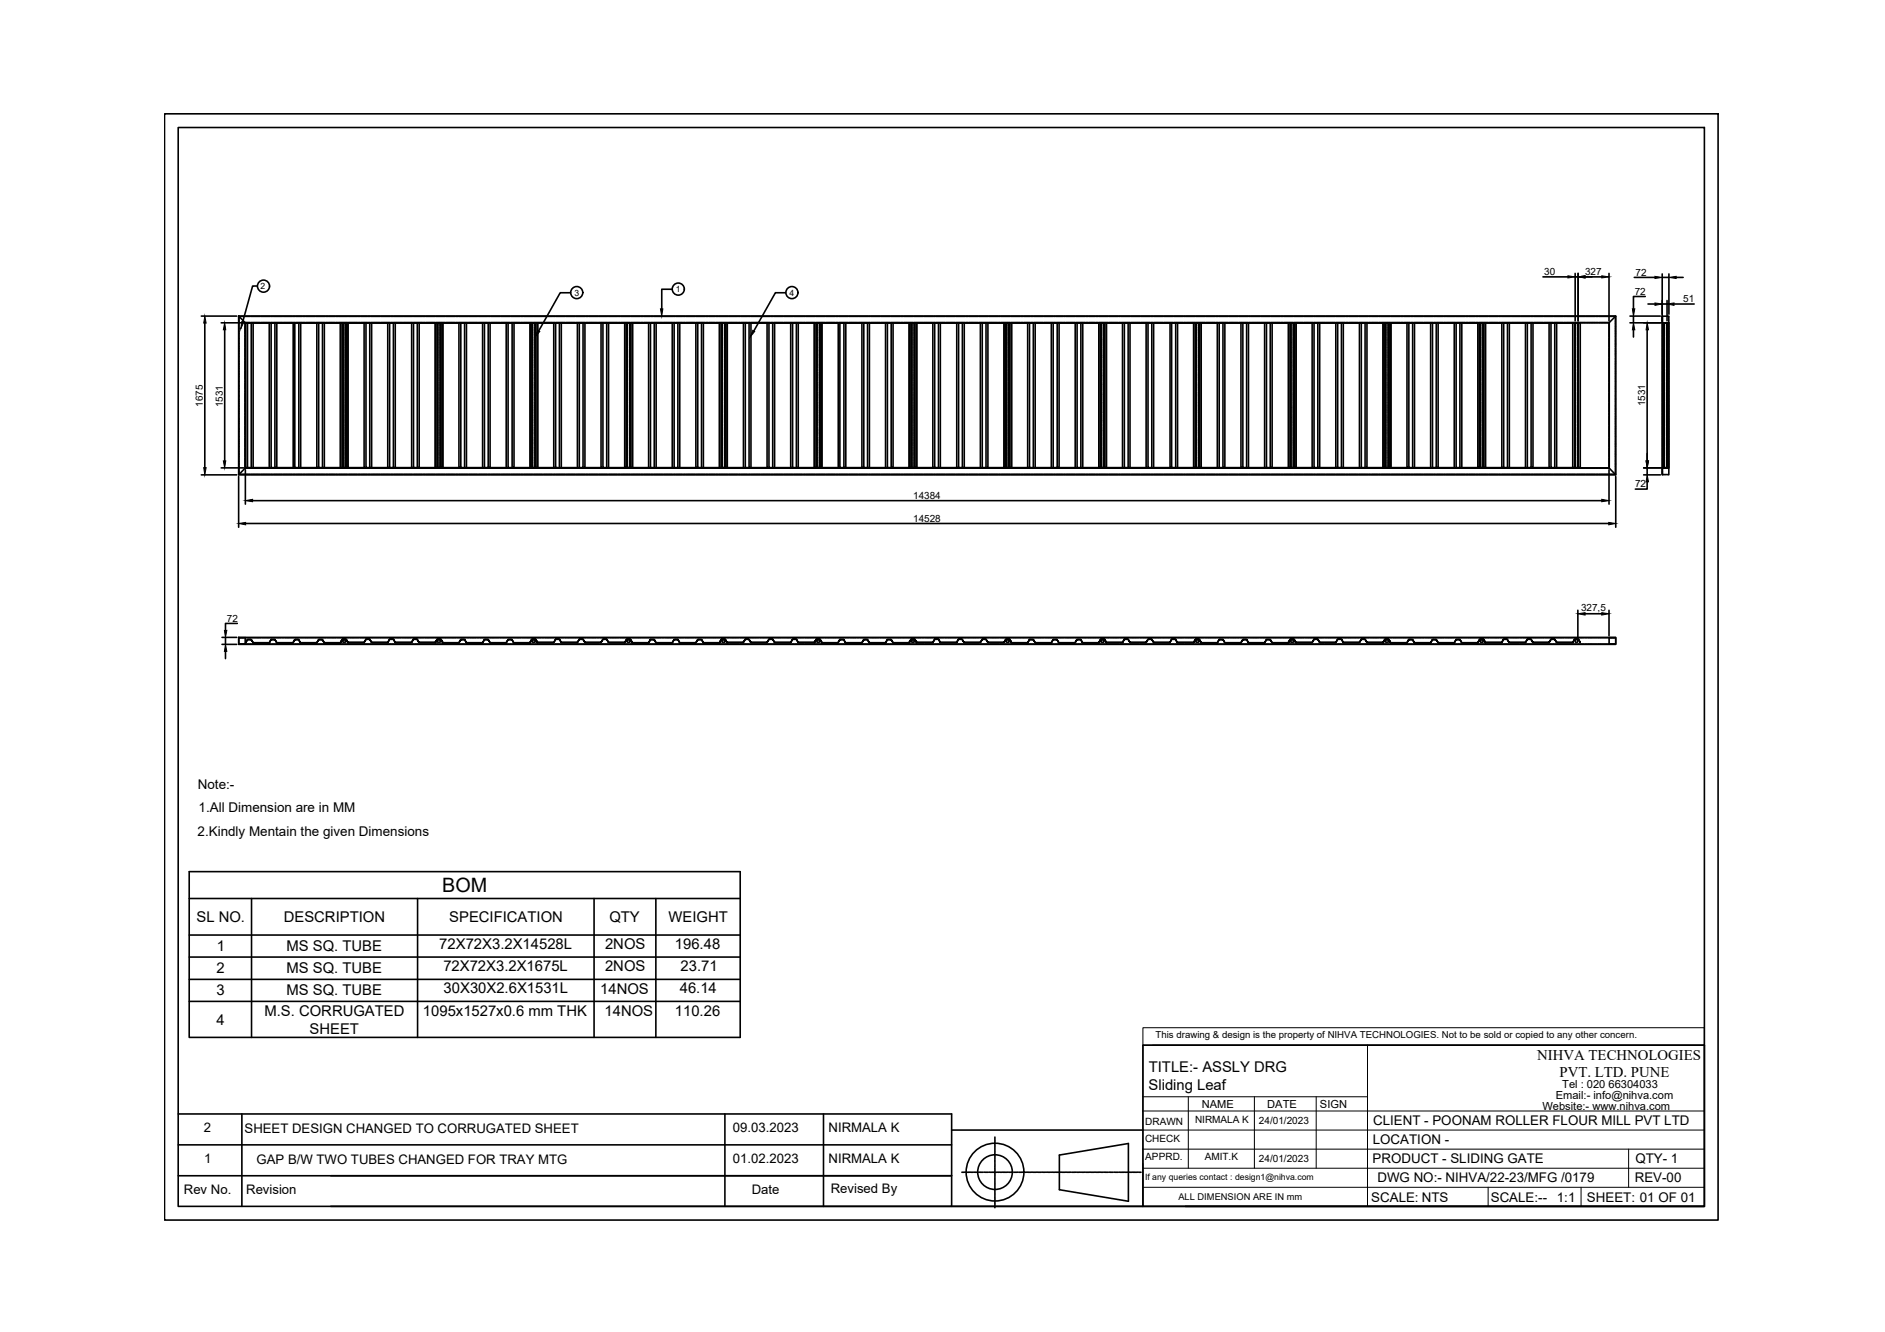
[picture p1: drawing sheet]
<svg xmlns="http://www.w3.org/2000/svg" width="297mm" height="210mm" viewBox="0 0 297 210" stroke-linecap="round" stroke-linejoin="round" font-family="sans-serif">
<defs><g id="words">
<text font-size="3.1" x="69.7" y="140.6">BOM</text>
<g font-size="2.3">
<text x="31" y="145.3">SL NO.</text>
<text x="34.2" y="149.9">1</text>
<text x="44.7" y="145.3">DESCRIPTION</text>
<text x="45.1" y="149.8">MS SQ. TUBE</text>
<text x="69.2" y="149.5">72X72X3.2X14528L</text>
<text x="70.8" y="145.3">SPECIFICATION</text>
<text x="95.3" y="149.6">2NOS</text>
<text x="96" y="145.2">QTY</text>
<text x="105.3" y="145.3">WEIGHT</text>
<text x="106.4" y="149.5">196.48</text>
<text x="34.1" y="153.4">2</text>
<text x="45.1" y="153.4">MS SQ. TUBE</text>
<text x="69.9" y="153.1">72X72X3.2X1675L</text>
<text x="95.3" y="153.1">2NOS</text>
<text x="107.2" y="153.1">23.71</text>
<text x="34.1" y="156.9">3</text>
<text x="34.1" y="161.5">4</text>
<text x="41.7" y="160.1">M.S. CORRUGATED</text>
<text x="45.1" y="156.8">MS SQ. TUBE</text>
<text x="66.6" y="160">1095x1527x0.6 mm THK</text>
<text x="69.9" y="156.5">30X30X2.6X1531L</text>
<text x="94.6" y="156.6">14NOS</text>
<text x="95.3" y="160.1">14NOS</text>
<text x="106.4" y="160">110.26</text>
<text x="107.1" y="156.5">46.14</text>
<text x="48.8" y="162.9">SHEET</text>
<text x="242.2" y="167.1">NIHVA TECHNOLOGIES</text>
<text x="181" y="171.8">Sliding Leaf</text>
<text x="181" y="169">TITLE:- ASSLY DRG</text>
<text x="245.7" y="169.7">PVT. LTD. PUNE</text>
</g>
<g font-size="2.1">
<text x="31.2" y="124.3">Note:-</text>
<text x="31.1" y="131.7">2.Kindly Mentain the given Dimensions</text>
<text x="31.3" y="127.9">1.All Dimension are in MM</text>
<text x="32.1" y="178.5">2</text>
<text x="38.5" y="178.6">SHEET DESIGN CHANGED TO CORRUGATED SHEET</text>
<text x="115.5" y="178.5">09.03.2023</text>
<text x="130.6" y="178.5">NIRMALA K</text>
<text x="216.4" y="177.3">CLIENT - POONAM ROLLER FLOUR MILL PVT LTD</text>
<text x="32.2" y="183.3">1</text>
<text x="40.4" y="183.5">GAP B/W TWO TUBES CHANGED FOR TRAY MTG</text>
<text x="115.5" y="183.3">01.02.2023</text>
<text x="130.6" y="183.3">NIRMALA K</text>
<text x="216.3" y="183.3">PRODUCT - SLIDING GATE</text>
<text x="216.3" y="180.3">LOCATION -</text>
<text x="257.7" y="183.3">QTY- 1</text>
<text x="29" y="188.2">Rev No.</text>
<text x="38.8" y="188.2">Revision</text>
<text x="118.5" y="188.2">Date</text>
<text x="130.9" y="187.9">Revised By</text>
<text x="216.1" y="189.3">SCALE: NTS</text>
<text x="217" y="186.3">DWG NO:- NIHVA/22-23/MFG /0179</text>
<text x="234.9" y="189.3">SCALE:--</text>
<text x="245.3" y="189.3">1:1</text>
<text x="250.1" y="189.3">SHEET: 01 OF 01</text>
<text x="257.6" y="186.3">REV-00</text>
</g>
<g font-size="1.8">
<text x="245.2" y="173.3">Email:- info@nihva.com</text>
<text x="246.2" y="171.5">Tel : 020 66304033</text>
<text x="189.4" y="174.7">NAME</text>
<text x="199.7" y="174.7">DATE</text>
<text x="208" y="174.6">SIGN</text>
<text x="243" y="174.9">Website:- www.nihva.com</text>
</g>
<g font-size="1.6">
<text x="243.3" y="43.3">30</text>
<text x="249.8" y="43.3">327</text>
<text x="257.6" y="46.4">72</text>
<text x="257.7" y="43.4">72</text>
<text x="265.2" y="47.6">51</text>
<text x="32" y="64.1" transform="rotate(-90 32 64.1)">1675</text>
<text x="35.1" y="64.2" transform="rotate(-90 35.1 64.2)">1531</text>
<text x="259.3" y="64" transform="rotate(-90 259.3 64)">1531</text>
<text x="257.7" y="76.8">72</text>
<text x="143.9" y="82.2">14528</text>
<text x="143.9" y="78.6">14384</text>
<text x="35.7" y="97.9">72</text>
<text x="249.1" y="96.3">327,5</text>
<text x="180.4" y="179.9">CHECK</text>
<text x="180.5" y="177.2">DRAWN</text>
<text x="188.3" y="176.9">NIRMALA K</text>
<text x="198.4" y="177.1">24/01/2023</text>
<text x="180.5" y="182.9">APPRD.</text>
<text x="189.8" y="182.9">AMIT.K</text>
<text x="198.4" y="183.1">24/01/2023</text>
</g>
<g font-size="1.5">
<text x="182.1" y="163.6">This drawing &amp; design is the property of NIHVA TECHNOLOGIES. Not to be sold or copied to any other concern.</text>
<text x="185.7" y="189.1">ALL DIMENSION ARE IN mm</text>
</g>
<g font-size="1.4">
<text x="41" y="45.5">2</text>
<text x="90.5" y="46.6">3</text>
<text x="106.5" y="46">1</text>
<text x="124.4" y="46.6">4</text>
<text x="180.4" y="186">If any queries contact : design1@nihva.com</text>
</g>
</g></defs>
<!-- layer: 0 -->
<g fill="none" stroke="#000" stroke-width=".25">
<path d="M25.9 17.9h244.8v174.4h-244.8zM28.1 20.1h240.5v170h-240.5zM31.7 49.8h5.6M32.3 50.9v22.8M34.9 50.9h3.5M35.4 52v20.6M37.6 49.8h217v25h-217zM37.6 49.8l1.1 1.1M37.6 49.9v.2M37.6 50.1v.1M37.6 50.2v.1M37.6 50.4v.1"/>
<path d="M37.6 50.5v.1M37.6 50.7h.1M37.6 50.8v.1M37.6 51h.1M37.6 51.1v.1M37.6 51.3h.1M37.6 51.4v.1M37.6 51.5v.1M37.6 51.7v.1M37.6 51.8v.1M37.6 51.9v.2M37.6 52.1v.1"/>
<path d="M37.6 52.2v.1M37.6 52.4v.1M37.6 52.5v.1M37.6 52.6v.1M37.6 52.8v.1M37.6 52.9v.1M37.6 53.1v.1M37.6 53.2v.1M37.6 53.4v.1M37.6 53.5v.1M37.6 53.7h.1M37.6 53.8v.1"/>
<path d="M37.6 53.9v.1M37.6 54.1v.1M37.6 54.2v.1M37.6 54.3v.2M37.6 54.5v.1M37.6 54.6v.1M37.6 54.8v.1M37.6 54.9v.1M37.6 55.1v.1M37.6 55.2v.1M37.6 55.4h.1M37.6 55.5v.1"/>
<path d="M37.6 55.7h.1M37.6 55.8v.1M37.6 55.9v.1M37.6 56.1v.1M37.6 56.2v.1M37.6 56.4v.1M37.6 56.5v.1M37.6 56.6v.1M37.6 56.8v.1M37.6 56.9v.1M37.6 57.1v.1M37.6 57.2v.1"/>
<path d="M37.6 57.3v.1M37.6 57.5v.1M37.6 57.6v.1M37.6 57.8v.1M37.6 57.9v.1M37.6 58.1v.1M37.6 58.2v.1M37.6 58.4h.1M37.6 58.5v.1M37.6 58.6v.1M37.6 58.8v.1M37.6 58.9v.1"/>
<path d="M37.6 59v.2M37.6 59.2v.1M37.6 59.3v.1M37.6 59.5v.1M37.6 59.6v.1M37.6 59.8h.1M37.6 59.9v.1M37.7 49.9h-.1M37.8 49.9h.1M37.9 49.9h.1M38.1 49.9h.1M38.2 49.9h.1"/>
<path d="M38.4 49.9h.1M38.5 49.9h.1M38.6 49.9h.1M38.6 51h.1M38.6 51.1v.1M38.6 51.3h.1M38.6 51.4v.1M38.6 51.5v.1M38.6 51.7v.1M38.6 51.8v.1M38.6 51.9v.2M38.6 52.1v.1"/>
<path d="M38.6 52.2v.1M38.6 52.4v.1M38.6 52.5v.1M38.6 52.6v.1M38.6 52.8v.1M38.6 52.9v.1M38.6 53.1v.1M38.6 53.2v.1M38.6 53.4v.1M38.6 53.5v.1M38.6 53.7h.1M38.6 53.8v.1"/>
<path d="M38.6 53.9v.1M38.6 54.1v.1M38.6 54.2v.1M38.6 54.3v.2M38.6 54.5v.1M38.6 54.6v.1M38.6 54.8v.1M38.6 54.9v.1M38.6 55.1v.1M38.6 55.2v.1M38.6 55.4h.1M38.6 55.5v.1"/>
<path d="M38.6 55.7h.1M38.6 55.8v.1M38.6 55.9v.1M38.6 56.1v.1M38.6 56.2v.1M38.6 56.4v.1M38.6 56.5v.1M38.6 56.6v.1M38.6 56.8v.1M38.6 56.9v.1M38.6 57.1v.1M38.6 57.2v.1"/>
<path d="M38.6 57.3v.1M38.6 57.5v.1M38.6 57.6v.1M38.6 57.8v.1M38.6 57.9v.1M38.6 58.1v.1M38.6 58.2v.1M38.6 58.4h.1M38.6 58.5v.1M38.6 58.6v.1M38.6 58.8v.1M38.6 58.9v.1"/>
<path d="M38.6 59v.2M38.6 59.2v.1M38.6 59.3v.1M38.6 59.5v.1M38.6 59.6v.1M38.6 59.8h.1M38.6 59.9v.1M38.7 50.9h214.8v22.8h-214.8zM38.7 50.8l-.1 .1M38.8 49.9h.1M38.8 50.8h.1M38.9 49.9h.1"/>
<path d="M38.9 50.8h.1M39 50.9h-.3v22.8h.3M39 49.9h.2M39 50.8h.2M39.2 49.9h.1M39.2 50.8h.1M39.3 49.9h.1M39.3 50.8h.1M39.5 49.9h.1M39.5 50.8h.1M39.6 50.9h-.6v22.8h.6M39.6 49.9h.1"/>
<path d="M39.6 50.8h.1M39.8 49.9h.1M39.8 50.8h.1M39.9 50.9h-.3v22.8h.3M39.9 50.9v22.8M39.9 50.9h2.5M39.9 49.9h.1M39.9 50.8h.1M40.1 49.9h.1M40.1 50.8h.1M40.2 49.9h.1M40.2 50.8h.1"/>
<path d="M40.4 49.9h.1M40.4 50.8h.1M40.5 49.9h.1M40.5 50.8h.1M40.5 45.1h-.7l-1.6 5.6M40.6 49.9h.1M40.6 50.8h.1M40.8 49.9h.1M40.8 50.8h.1M40.9 49.9h.1M40.9 50.8h.1M41.1 49.9h.1"/>
<path d="M41.1 50.8h.1M41.2 49.9h.1M41.2 50.8h.1M41.3 49.9h.2M41.3 50.8h.2M41.5 49.9h.1M41.5 50.8h.1M41.6 49.9h.1M41.6 50.8h.1M41.8 49.9h.1M41.8 50.8h.1M41.9 49.9h.1"/>
<path d="M41.9 50.8h.1M42.1 49.9h.1M42.1 50.8h.1M42.2 49.9h.1M42.2 50.8h.1M42.3 49.9h.1M42.3 50.8h.1M42.5 49.9h.1M42.5 50.8h.1M42.6 49.9h.1M42.6 50.8h.1M42.7 50.9h-.3v22.8h.3"/>
<path d="M42.8 49.9h.1M42.8 50.8h.1M42.9 49.9h.1M42.9 50.8h.1M43.1 49.9h.1M43.1 50.8h.1M43.2 49.9h.1M43.2 50.8h.1M43.3 50.9h-.6v22.8h.6M43.3 49.9h.1M43.3 50.8h.1M43.5 49.9h.1"/>
<path d="M43.5 50.8h.1M43.6 50.9h-.3v22.8h.3M43.6 49.9h.1M43.6 50.8h.1M43.6 50.9v22.8M43.6 50.9h2.6M43.7 49.9h.2M43.7 50.8h.2M43.9 49.9h.1M43.9 50.8h.1M44 49.9h.1M44 50.8h.1"/>
<path d="M44.2 49.9h.1M44.2 50.8h.1M44.3 49.9h.1M44.3 50.8h.1M44.5 49.9h.1M44.5 50.8h.1M44.6 49.9h.1M44.6 50.8h.1M44.8 49.9h.1M44.8 50.8h.1M44.9 49.9h.1M44.9 50.8h.1"/>
<path d="M45.1 49.9h.1M45.1 50.8h.1M45.2 49.9h.1M45.2 50.8h.1M45.3 49.9h.1M45.3 50.8h.1M45.5 49.9h.1M45.5 50.8h.1M45.6 49.9h.1M45.6 50.8h.1M45.7 49.9h.2M45.7 50.8h.2"/>
<path d="M45.9 49.9h.1M45.9 50.8h.1M46 49.9h.1M46 50.8h.1M46.2 49.9h.1M46.2 50.8h.1M46.3 49.9h.1M46.3 50.8h.1M46.5 50.9h.6v22.8h-.6zM46.5 50.9h-.3v22.8h.3M46.5 49.9h.1M46.5 50.8h.1"/>
<path d="M46.6 49.9h.1M46.6 50.8h.1M46.8 49.9h.1M46.8 50.8h.1M46.9 49.9h.1M46.9 50.8h.1M47 49.9h.1M47 50.8h.1M47.1 50.9h.3v22.8h-.3M47.2 49.9h.1M47.2 50.8h.1M47.3 49.9h.1"/>
<path d="M47.3 50.8h.1M47.4 50.9h2.5M47.5 49.9h.1M47.5 50.8h.1M47.6 49.9h.1M47.6 50.8h.1M47.8 49.9h.1M47.8 50.8h.1M47.9 49.9h.1M47.9 50.8h.1M48 49.9h.1M48 50.8h.1"/>
<path d="M48.2 49.9h.1M48.2 50.8h.1M48.3 49.9h.1M48.3 50.8h.1M48.4 49.9h.2M48.4 50.8h.2M48.6 49.9h.1M48.6 50.8h.1M48.7 49.9h.1M48.7 50.8h.1M48.9 49.9h.1M48.9 50.8h.1"/>
<path d="M49 49.9h.1M49 50.8h.1M49.2 49.9h.1M49.2 50.8h.1M49.3 49.9h.1M49.3 50.8h.1M49.5 49.9h.1M49.5 50.8h.1M49.6 49.9h.1M49.6 50.8h.1M49.8 49.9h.1M49.8 50.8h.1"/>
<path d="M49.9 49.9h.1M49.9 50.8h.1M50 49.9h.1M50 50.8h.1M50.2 49.9h.1M50.2 50.8h.1M50.2 50.9h-.3v22.8h.3M50.3 49.9h.1M50.3 50.8h.1M50.4 49.9h.2M50.4 50.8h.2M50.6 49.9h.1"/>
<path d="M50.6 50.8h.1M50.7 49.9h.1M50.7 50.8h.1M50.8 50.9h-.6v22.8h.6M50.8 50.9h.3v22.8h-.3M50.8 50.9v22.8M50.9 49.9h.1M50.9 50.8h.1M51 49.9h.1M51 50.8h.1M51.1 50.9h2.6M51.2 49.9h.1"/>
<path d="M51.2 50.8h.1M51.3 49.9h.1M51.3 50.8h.1M51.4 49.9h.1M51.4 50.8h.1M51.6 49.9h.1M51.6 50.8h.1M51.7 49.9h.1M51.7 50.8h.1M51.9 49.9h.1M51.9 50.8h.1M52 49.9h.1"/>
<path d="M52 50.8h.1M52.2 49.9h.1M52.2 50.8h.1M52.3 49.9h.1M52.3 50.8h.1M52.4 49.9h.1M52.4 50.8h.1M52.6 49.9h.1M52.6 50.8h.1M52.7 49.9h.1M52.7 50.8h.1M52.9 49.9h.1"/>
<path d="M52.9 50.8h.1M53 49.9h.1M53 50.8h.1M53.1 49.9h.1M53.1 50.8h.1M53.3 49.9h.1M53.3 50.8h.1M53.4 49.9h.1M53.4 50.8h.1M53.6 49.9h.1M53.6 50.8h.1M53.7 49.9h.1"/>
<path d="M53.7 50.8h.1M53.9 49.9h.1M53.9 50.8h.1M53.9 50.9h-.2v22.8h.2M54 49.9h.1M54 50.8h.1M54 50.9h.5v22.8h-.5zM54.1 51v.1M54.1 51.2v.1M54.1 51.3v.1M54.1 51.5h.1M54.1 51.6v.1"/>
<path d="M54.1 51.7v.1M54.1 51.9v.1M54.1 52v.1M54.1 52.1v.2M54.1 52.3v.1M54.1 52.4v.1M54.1 52.6v.1M54.1 52.7v.1M54.1 52.9h.1M54.1 53v.1M54.1 53.2h.1M54.1 53.3v.1"/>
<path d="M54.1 53.5h.1M54.1 53.6v.1M54.1 53.7v.1M54.1 53.9v.1M54.1 54v.1M54.1 54.1v.2M54.1 54.3v.1M54.1 54.4v.1M54.1 54.6v.1M54.1 54.7v.1M54.1 54.8v.1M54.1 55v.1"/>
<path d="M54.1 55.1v.1M54.1 55.3v.1M54.1 55.4v.1M54.1 55.6v.1M54.1 55.7v.1M54.1 55.9v.1M54.1 56v.1M54.1 56.1v.1M54.1 56.3v.1M54.1 56.4v.1M54.1 56.6v.1M54.1 56.7v.1"/>
<path d="M54.1 56.8v.2M54.1 57v.1M54.1 57.1v.1M54.1 57.3v.1M54.1 57.4v.1M54.1 57.6h.1M54.1 57.7v.1M54.1 57.9h.1M54.1 58v.1M54.1 58.2h.1M54.1 58.3v.1M54.1 58.4v.1"/>
<path d="M54.1 58.6v.1M54.1 58.7v.1M54.1 58.8v.2M54.1 59v.1M54.1 59.1v.1M54.1 59.3v.1M54.1 59.4v.1M54.1 59.5v.1M54.1 59.7v.1M54.1 59.8v.1M54.1 60v.1M54.2 50.9l-.1 .1"/>
<path d="M54.2 49.9h.1M54.2 50.8h.1M54.2 50.9h.1M54.3 49.9h.1M54.3 50.8h.1M54.3 50.9l.1 .1M54.4 49.9h.1M54.4 50.8h.1M54.4 51v.1M54.4 51.2v.1M54.4 51.3v.1M54.4 51.5h.1"/>
<path d="M54.4 51.6v.1M54.4 51.7v.1M54.4 51.9v.1M54.4 52v.1M54.4 52.1v.2M54.4 52.3v.1M54.4 52.4v.1M54.4 52.6v.1M54.4 52.7v.1M54.4 52.9h.1M54.4 53v.1M54.4 53.2h.1"/>
<path d="M54.4 53.3v.1M54.4 53.5h.1M54.4 53.6v.1M54.4 53.7v.1M54.4 53.9v.1M54.4 54v.1M54.4 54.1v.2M54.4 54.3v.1M54.4 54.4v.1M54.4 54.6v.1M54.4 54.7v.1M54.4 54.8v.1"/>
<path d="M54.4 55v.1M54.4 55.1v.1M54.4 55.3v.1M54.4 55.4v.1M54.4 55.6v.1M54.4 55.7v.1M54.4 55.9v.1M54.4 56v.1M54.4 56.1v.1M54.4 56.3v.1M54.4 56.4v.1M54.4 56.6v.1"/>
<path d="M54.4 56.7v.1M54.4 56.8v.2M54.4 57v.1M54.4 57.1v.1M54.4 57.3v.1M54.4 57.4v.1M54.4 57.6h.1M54.4 57.7v.1M54.4 57.9h.1M54.4 58v.1M54.4 58.2h.1M54.4 58.3v.1"/>
<path d="M54.4 58.4v.1M54.4 58.6v.1M54.4 58.7v.1M54.4 58.8v.2M54.4 59v.1M54.4 59.1v.1M54.4 59.3v.1M54.4 59.4v.1M54.4 59.5v.1M54.4 59.7v.1M54.4 59.8v.1M54.4 60v.1"/>
<path d="M54.5 50.9h-.6v22.8h.6M54.5 50.9h.3v22.8h-.3M54.5 50.9v22.8M54.6 49.9h.1M54.6 50.8h.1M54.7 49.9h.1M54.7 50.8h.1M54.8 50.9h-.3v22.8h.3M54.8 50.9h2.6M54.8 50.9v22.8M54.9 49.9h.1M54.9 50.8h.1"/>
<path d="M55 49.9h.1M55 50.8h.1M55.1 49.9h.2M55.1 50.8h.2M55.3 49.9h.1M55.3 50.8h.1M55.4 49.9h.1M55.4 50.8h.1M55.6 49.9h.1M55.6 50.8h.1M55.7 49.9h.1M55.7 50.8h.1"/>
<path d="M55.9 49.9h.1M55.9 50.8h.1M56 49.9h.1M56 50.8h.1M56.1 49.9h.1M56.1 50.8h.1M56.3 49.9h.1M56.3 50.8h.1M56.4 49.9h.1M56.4 50.8h.1M56.6 49.9h.1M56.6 50.8h.1"/>
<path d="M56.7 49.9h.1M56.7 50.8h.1M56.9 49.9h.1M56.9 50.8h.1M57 49.9h.1M57 50.8h.1M57.1 49.9h.1M57.1 50.8h.1M57.3 49.9h.1M57.3 50.8h.1M57.4 49.9h.1M57.4 50.8h.1"/>
<path d="M57.5 49.9h.2M57.5 50.8h.2M57.7 50.9h-.3v22.8h.3M57.7 49.9h.1M57.7 50.8h.1M57.8 49.9h.1M57.8 50.8h.1M58 49.9h.1M58 50.8h.1M58.1 49.9h.1M58.1 50.8h.1M58.3 50.9h-.6v22.8h.6"/>
<path d="M58.3 49.9h.1M58.3 50.8h.1M58.4 49.9h.1M58.4 50.8h.1M58.6 50.9h-.3v22.8h.3M58.6 49.9h.1M58.6 50.8h.1M58.6 50.9h2.5M58.6 50.9v22.8M58.7 49.9h.1M58.7 50.8h.1M58.9 49.9h.1"/>
<path d="M58.9 50.8h.1M59 49.9h.1M59 50.8h.1M59.1 49.9h.1M59.1 50.8h.1M59.3 49.9h.1M59.3 50.8h.1M59.4 49.9h.1M59.4 50.8h.1M59.5 49.9h.2M59.5 50.8h.2M59.7 49.9h.1"/>
<path d="M59.7 50.8h.1M59.8 49.9h.1M59.8 50.8h.1M60 49.9h.1M60 50.8h.1M60.1 49.9h.1M60.1 50.8h.1M60.3 49.9h.1M60.3 50.8h.1M60.4 49.9h.1M60.4 50.8h.1M60.6 49.9h.1"/>
<path d="M60.6 50.8h.1M60.7 49.9h.1M60.7 50.8h.1M60.8 49.9h.1M60.8 50.8h.1M61 49.9h.1M61 50.8h.1M61.1 49.9h.1M61.1 50.8h.1M61.3 49.9h.1M61.3 50.8h.1M61.4 50.9h.6v22.8h-.6z"/>
<path d="M61.4 50.9h-.3v22.8h.3M61.4 49.9h.1M61.4 50.8h.1M61.6 49.9h.1M61.6 50.8h.1M61.7 49.9h.1M61.7 50.8h.1M61.8 49.9h.1M61.8 50.8h.1M62 50.9h.3v22.8h-.3M62 49.9h.1M62 50.8h.1"/>
<path d="M62.1 49.9h.1M62.1 50.8h.1M62.2 49.9h.2M62.2 50.8h.2M62.3 50.9h2.6M62.4 49.9h.1M62.4 50.8h.1M62.5 49.9h.1M62.5 50.8h.1M62.7 49.9h.1M62.7 50.8h.1M62.8 49.9h.1"/>
<path d="M62.8 50.8h.1M63 49.9h.1M63 50.8h.1M63.1 49.9h.1M63.1 50.8h.1M63.3 49.9h.1M63.3 50.8h.1M63.4 49.9h.1M63.4 50.8h.1M63.6 49.9h.1M63.6 50.8h.1M63.7 49.9h.1"/>
<path d="M63.7 50.8h.1M63.8 49.9h.1M63.8 50.8h.1M64 49.9h.1M64 50.8h.1M64.1 49.9h.1M64.1 50.8h.1M64.2 49.9h.2M64.2 50.8h.2M64.4 49.9h.1M64.4 50.8h.1M64.5 49.9h.1"/>
<path d="M64.5 50.8h.1M64.7 49.9h.1M64.7 50.8h.1M64.8 49.9h.1M64.8 50.8h.1M65 49.9h.1M65 50.8h.1M65.1 49.9h.1M65.1 50.8h.1M65.2 50.9h-.3v22.8h.3M65.2 49.9h.1M65.2 50.8h.1"/>
<path d="M65.4 49.9h.1M65.4 50.8h.1M65.5 49.9h.1M65.5 50.8h.1M65.7 49.9h.1M65.7 50.8h.1M65.8 50.9h-.6v22.8h.6M65.8 50.9h.3v22.8h-.3M65.8 50.9v22.8M65.8 49.9h.1M65.8 50.8h.1M66 49.9h.1"/>
<path d="M66 50.8h.1M66.1 50.9h2.5M66.1 49.9h.1M66.1 50.8h.1M66.2 49.9h.2M66.2 50.8h.2M66.4 49.9h.1M66.4 50.8h.1M66.5 49.9h.1M66.5 50.8h.1M66.7 49.9h.1M66.7 50.8h.1"/>
<path d="M66.8 49.9h.1M66.8 50.8h.1M66.9 49.9h.1M66.9 50.8h.1M67.1 49.9h.1M67.1 50.8h.1M67.2 49.9h.1M67.2 50.8h.1M67.4 49.9h.1M67.4 50.8h.1M67.5 49.9h.1M67.5 50.8h.1"/>
<path d="M67.7 49.9h.1M67.7 50.8h.1M67.8 49.9h.1M67.8 50.8h.1M68 49.9h.1M68 50.8h.1M68.1 49.9h.1M68.1 50.8h.1M68.2 49.9h.1M68.2 50.8h.1M68.4 49.9h.1M68.4 50.8h.1"/>
<path d="M68.5 49.9h.1M68.5 50.8h.1M68.7 49.9h.1M68.7 50.8h.1M68.8 49.9h.1M68.8 50.8h.1M68.9 50.9h-.3v22.8h.3M68.9 49.9h.2M68.9 50.8h.2M69 50.9h.4v22.8h-.4zM69 51v.1M69 51.2v.1"/>
<path d="M69 51.3v.1M69 51.5h.1M69 51.6v.1M69 51.7v.1M69 51.9v.1M69 52v.1M69 52.1v.2M69 52.3v.1M69 52.4v.1M69 52.6v.1M69 52.7v.1M69 52.9h.1"/>
<path d="M69 53v.1M69 53.2h.1M69 53.3v.1M69 53.5h.1M69 53.6v.1M69 53.7v.1M69 53.9v.1M69 54v.1M69 54.1v.2M69 54.3v.1M69 54.4v.1M69 54.6v.1"/>
<path d="M69 54.7v.1M69 54.8v.1M69 55v.1M69 55.1v.1M69 55.3v.1M69 55.4v.1M69 55.6v.1M69 55.7v.1M69 55.9v.1M69 56v.1M69 56.1v.1M69 56.3v.1"/>
<path d="M69 56.4v.1M69 56.6v.1M69 56.7v.1M69 56.8v.2M69 57v.1M69 57.1v.1M69 57.3v.1M69 57.4v.1M69 57.6h.1M69 57.7v.1M69 57.9h.1M69 58v.1"/>
<path d="M69 58.2h.1M69 58.3v.1M69 58.4v.1M69 58.6v.1M69 58.7v.1M69 58.8v.2M69 59v.1M69 59.1v.1M69 59.3v.1M69 59.4v.1M69 59.5v.1M69 59.7v.1"/>
<path d="M69 59.8v.1M69 60v.1M69.1 50.9l-.1 .1M69.1 49.9h.1M69.1 50.8h.1M69.1 50.9h.1M69.2 49.9h.1M69.2 50.8h.1M69.3 50.9l.1 .1M69.4 49.9h.1M69.4 50.8h.1M69.4 51v.1"/>
<path d="M69.4 51.2v.1M69.4 51.3v.1M69.4 51.5h.1M69.4 51.6v.1M69.4 51.7v.1M69.4 51.9v.1M69.4 52v.1M69.4 52.1v.2M69.4 52.3v.1M69.4 52.4v.1M69.4 52.6v.1M69.4 52.7v.1"/>
<path d="M69.4 52.9h.1M69.4 53v.1M69.4 53.2h.1M69.4 53.3v.1M69.4 53.5h.1M69.4 53.6v.1M69.4 53.7v.1M69.4 53.9v.1M69.4 54v.1M69.4 54.1v.2M69.4 54.3v.1M69.4 54.4v.1"/>
<path d="M69.4 54.6v.1M69.4 54.7v.1M69.4 54.8v.1M69.4 55v.1M69.4 55.1v.1M69.4 55.3v.1M69.4 55.4v.1M69.4 55.6v.1M69.4 55.7v.1M69.4 55.9v.1M69.4 56v.1M69.4 56.1v.1"/>
<path d="M69.4 56.3v.1M69.4 56.4v.1M69.4 56.6v.1M69.4 56.7v.1M69.4 56.8v.2M69.4 57v.1M69.4 57.1v.1M69.4 57.3v.1M69.4 57.4v.1M69.4 57.6h.1M69.4 57.7v.1M69.4 57.9h.1"/>
<path d="M69.4 58v.1M69.4 58.2h.1M69.4 58.3v.1M69.4 58.4v.1M69.4 58.6v.1M69.4 58.7v.1M69.4 58.8v.2M69.4 59v.1M69.4 59.1v.1M69.4 59.3v.1M69.4 59.4v.1M69.4 59.5v.1"/>
<path d="M69.4 59.7v.1M69.4 59.8v.1M69.4 60v.1M69.5 50.9h-.6v22.8h.6M69.5 50.9h.3v22.8h-.3M69.5 50.9v22.8M69.5 49.9h.1M69.5 50.8h.1M69.7 49.9h.1M69.7 50.8h.1M69.8 50.9h-.3v22.8h.3M69.8 49.9h.1"/>
<path d="M69.8 50.8h.1M69.8 50.9h2.5M69.8 50.9v22.8M69.9 49.9h.1M69.9 50.8h.1M70.1 49.9h.1M70.1 50.8h.1M70.2 49.9h.1M70.2 50.8h.1M70.4 49.9h.1M70.4 50.8h.1M70.5 49.9h.1"/>
<path d="M70.5 50.8h.1M70.7 49.9h.1M70.7 50.8h.1M70.8 49.9h.1M70.8 50.8h.1M70.9 49.9h.1M70.9 50.8h.1M71.1 49.9h.1M71.1 50.8h.1M71.2 49.9h.1M71.2 50.8h.1M71.3 49.9h.2"/>
<path d="M71.3 50.8h.2M71.5 49.9h.1M71.5 50.8h.1M71.6 49.9h.1M71.6 50.8h.1M71.8 49.9h.1M71.8 50.8h.1M71.9 49.9h.1M71.9 50.8h.1M72.1 49.9h.1M72.1 50.8h.1M72.2 49.9h.1"/>
<path d="M72.2 50.8h.1M72.4 49.9h.1M72.4 50.8h.1M72.5 49.9h.1M72.5 50.8h.1M72.6 50.9h-.3v22.8h.3M72.7 49.9h.1M72.7 50.8h.1M72.8 49.9h.1M72.8 50.8h.1M72.9 49.9h.1M72.9 50.8h.1"/>
<path d="M73.1 49.9h.1M73.1 50.8h.1M73.2 50.9h-.6v22.8h.6M73.2 49.9h.1M73.2 50.8h.1M73.3 49.9h.2M73.3 50.8h.2M73.5 50.9h-.3v22.8h.3M73.5 49.9h.1M73.5 50.8h.1M73.5 50.9h2.5M73.5 50.9v22.8"/>
<path d="M73.6 49.9h.1M73.6 50.8h.1M73.8 49.9h.1M73.8 50.8h.1M73.9 49.9h.1M73.9 50.8h.1M74.1 49.9h.1M74.1 50.8h.1M74.2 49.9h.1M74.2 50.8h.1M74.4 49.9h.1M74.4 50.8h.1"/>
<path d="M74.5 49.9h.1M74.5 50.8h.1M74.6 49.9h.1M74.6 50.8h.1M74.8 49.9h.1M74.8 50.8h.1M74.9 49.9h.1M74.9 50.8h.1M75.1 49.9h.1M75.1 50.8h.1M75.2 49.9h.1M75.2 50.8h.1"/>
<path d="M75.4 49.9h.1M75.4 50.8h.1M75.5 49.9h.1M75.5 50.8h.1M75.6 49.9h.1M75.6 50.8h.1M75.8 49.9h.1M75.8 50.8h.1M75.9 49.9h.1M75.9 50.8h.1M76 49.9h.2M76 50.8h.2"/>
<path d="M76.2 49.9h.1M76.2 50.8h.1M76.3 50.9h.6v22.8h-.6zM76.3 50.9h-.3v22.8h.3M76.3 49.9h.1M76.3 50.8h.1M76.5 49.9h.1M76.5 50.8h.1M76.6 49.9h.1M76.6 50.8h.1M76.8 49.9h.1M76.8 50.8h.1"/>
<path d="M76.9 50.9h.3v22.8h-.3M76.9 49.9h.1M76.9 50.8h.1M77.1 49.9h.1M77.1 50.8h.1M77.2 49.9h.1M77.2 50.8h.1M77.2 50.9h2.6M77.4 49.9h.1M77.4 50.8h.1M77.5 49.9h.1M77.5 50.8h.1"/>
<path d="M77.6 49.9h.1M77.6 50.8h.1M77.8 49.9h.1M77.8 50.8h.1M77.9 49.9h.1M77.9 50.8h.1M78 49.9h.2M78 50.8h.2M78.2 49.9h.1M78.2 50.8h.1M78.3 49.9h.1M78.3 50.8h.1"/>
<path d="M78.5 49.9h.1M78.5 50.8h.1M78.6 49.9h.1M78.6 50.8h.1M78.8 49.9h.1M78.8 50.8h.1M78.9 49.9h.1M78.9 50.8h.1M79.1 49.9h.1M79.1 50.8h.1M79.2 49.9h.1M79.2 50.8h.1"/>
<path d="M79.3 49.9h.1M79.3 50.8h.1M79.5 49.9h.1M79.5 50.8h.1M79.6 49.9h.1M79.6 50.8h.1M79.8 49.9h.1M79.8 50.8h.1M79.9 49.9h.1M79.9 50.8h.1M80 49.9h.2M80 50.8h.2"/>
<path d="M80.1 50.9h-.3v22.8h.3M80.2 49.9h.1M80.2 50.8h.1M80.3 49.9h.1M80.3 50.8h.1M80.5 49.9h.1M80.5 50.8h.1M80.6 49.9h.1M80.6 50.8h.1M80.7 50.9h-.6v22.8h.6M80.7 50.9h.3v22.8h-.3M80.7 50.9v22.8"/>
<path d="M80.7 49.9h.2M80.7 50.8h.2M80.9 49.9h.1M80.9 50.8h.1M81 50.9h2.5M81 49.9h.1M81 50.8h.1M81.2 49.9h.1M81.2 50.8h.1M81.3 49.9h.1M81.3 50.8h.1M81.5 49.9h.1"/>
<path d="M81.5 50.8h.1M81.6 49.9h.1M81.6 50.8h.1M81.8 49.9h.1M81.8 50.8h.1M81.9 49.9h.1M81.9 50.8h.1M82.1 49.9h.1M82.1 50.8h.1M82.2 49.9h.1M82.2 50.8h.1M82.3 49.9h.1"/>
<path d="M82.3 50.8h.1M82.5 49.9h.1M82.5 50.8h.1M82.6 49.9h.1M82.6 50.8h.1M82.7 49.9h.2M82.7 50.8h.2M82.9 49.9h.1M82.9 50.8h.1M83 49.9h.1M83 50.8h.1M83.2 49.9h.1"/>
<path d="M83.2 50.8h.1M83.3 49.9h.1M83.3 50.8h.1M83.5 49.9h.1M83.5 50.8h.1M83.6 49.9h.1M83.6 50.8h.1M83.7 49.9h.1M83.7 50.8h.1M83.8 50.9h-.3v22.8h.3M83.9 50.9h.4v22.8h-.4zM83.9 49.9h.1"/>
<path d="M83.9 50.8h.1M83.9 51v.1M83.9 51.2v.1M83.9 51.3v.1M83.9 51.5h.1M83.9 51.6v.1M83.9 51.7v.1M83.9 51.9v.1M83.9 52v.1M83.9 52.1v.2M83.9 52.3v.1M83.9 52.4v.1"/>
<path d="M83.9 52.6v.1M83.9 52.7v.1M83.9 52.9h.1M83.9 53v.1M83.9 53.2h.1M83.9 53.3v.1M83.9 53.5h.1M83.9 53.6v.1M83.9 53.7v.1M83.9 53.9v.1M83.9 54v.1M83.9 54.1v.2"/>
<path d="M83.9 54.3v.1M83.9 54.4v.1M83.9 54.6v.1M83.9 54.7v.1M83.9 54.8v.1M83.9 55v.1M83.9 55.1v.1M83.9 55.3v.1M83.9 55.4v.1M83.9 55.6v.1M83.9 55.7v.1M83.9 55.9v.1"/>
<path d="M83.9 56v.1M83.9 56.1v.1M83.9 56.3v.1M83.9 56.4v.1M83.9 56.6v.1M83.9 56.7v.1M83.9 56.8v.2M83.9 57v.1M83.9 57.1v.1M83.9 57.3v.1M83.9 57.4v.1M83.9 57.6h.1"/>
<path d="M83.9 57.7v.1M83.9 57.9h.1M83.9 58v.1M83.9 58.2h.1M83.9 58.3v.1M83.9 58.4v.1M83.9 58.6v.1M83.9 58.7v.1M83.9 58.8v.2M83.9 59v.1M83.9 59.1v.1M83.9 59.3v.1"/>
<path d="M83.9 59.4v.1M83.9 59.5v.1M83.9 59.7v.1M83.9 59.8v.1M83.9 60v.1M84 50.9l-.1 .1M84 49.9h.1M84 50.8h.1M84.1 50.9h.1M84.2 49.9h.1M84.2 50.8h.1M84.2 50.9l.1 .1"/>
<path d="M84.3 49.9h.1M84.3 50.8h.1M84.3 51v.1M84.3 51.2v.1M84.3 51.3v.1M84.3 51.5h.1M84.3 51.6v.1M84.3 51.7v.1M84.3 51.9v.1M84.3 52v.1M84.3 52.1v.2M84.3 52.3v.1"/>
<path d="M84.3 52.4v.1M84.3 52.6v.1M84.3 52.7v.1M84.3 52.9h.1M84.3 53v.1M84.3 53.2h.1M84.3 53.3v.1M84.3 53.5h.1M84.3 53.6v.1M84.3 53.7v.1M84.3 53.9v.1M84.3 54v.1"/>
<path d="M84.3 54.1v.2M84.3 54.3v.1M84.3 54.4v.1M84.3 54.6v.1M84.3 54.7v.1M84.3 54.8v.1M84.3 55v.1M84.3 55.1v.1M84.3 55.3v.1M84.3 55.4v.1M84.3 55.6v.1M84.3 55.7v.1"/>
<path d="M84.3 55.9v.1M84.3 56v.1M84.3 56.1v.1M84.3 56.3v.1M84.3 56.4v.1M84.3 56.6v.1M84.3 56.7v.1M84.3 56.8v.2M84.3 57v.1M84.3 57.1v.1M84.3 57.3v.1M84.3 57.4v.1"/>
<path d="M84.3 57.6h.1M84.3 57.7v.1M84.3 57.9h.1M84.3 58v.1M84.3 58.2h.1M84.3 58.3v.1M84.3 58.4v.1M84.3 58.6v.1M84.3 58.7v.1M84.3 58.8v.2M84.3 59v.1M84.3 59.1v.1"/>
<path d="M84.3 59.3v.1M84.3 59.4v.1M84.3 59.5v.1M84.3 59.7v.1M84.3 59.8v.1M84.3 60v.1M84.4 50.9h-.6v22.8h.6M84.4 50.9h.3v22.8h-.3M84.4 50.9v22.8M84.5 49.9h.1M84.5 50.8h.1M84.6 49.9h.1"/>
<path d="M84.6 50.8h.1M84.7 50.9h-.3v22.8h.3M84.7 49.9h.2M84.7 50.8h.2M84.7 50.9h2.6M84.7 50.9v22.8M84.9 49.9h.1M84.9 50.8h.1M85 49.9h.1M85 50.8h.1M85.1 49.9h.2M85.1 50.8h.2"/>
<path d="M85.3 49.9h.1M85.3 50.8h.1M85.4 49.9h.1M85.4 50.8h.1M85.6 49.9h.1M85.6 50.8h.1M85.7 49.9h.1M85.7 50.8h.1M85.9 49.9h.1M85.9 50.8h.1M86 49.9h.1M86 50.8h.1"/>
<path d="M86.2 49.9h.1M86.2 50.8h.1M86.3 49.9h.1M86.3 50.8h.1M86.5 49.9h.1M86.5 50.8h.1M86.6 49.9h.1M86.6 50.8h.1M86.7 49.9h.1M86.7 50.8h.1M86.9 49.9h.1M86.9 50.8h.1"/>
<path d="M87 49.9h.1M87 50.8h.1M87.2 49.9h.1M87.2 50.8h.1M87.3 49.9h.1M87.3 50.8h.1M87.4 49.9h.1M87.4 50.8h.1M87.6 50.9h-.3v22.8h.3M87.6 49.9h.1M87.6 50.8h.1M87.7 49.9h.1"/>
<path d="M87.7 50.8h.1M87.9 49.9h.1M87.9 50.8h.1M88 49.9h.1M88 50.8h.1M88.2 50.9h-.6v22.8h.6M88.2 49.9h.1M88.2 50.8h.1M88.3 49.9h.1M88.3 50.8h.1M88.4 50.9h-.2v22.8h.2M88.4 49.9h.1"/>
<path d="M88.4 50.8h.1M88.4 50.9h2.6M88.4 50.9v22.8M88.6 49.9h.1M88.6 50.8h.1M88.7 49.9h.1M88.7 50.8h.1M88.9 49.9h.1M88.9 50.8h.1M89 49.9h.1M89 50.8h.1M89.2 49.9h.1"/>
<path d="M89.2 50.8h.1M89.3 49.9h.1M89.3 50.8h.1M89.4 49.9h.1M89.4 50.8h.1M89.6 49.9h.1M89.6 50.8h.1M89.7 49.9h.1M89.7 50.8h.1M89.8 49.9h.2M89.8 50.8h.2M89.9 46.1h-1.6l-3.4 6"/>
<path d="M90 49.9h.1M90 50.8h.1M90.1 49.9h.1M90.1 50.8h.1M90.3 49.9h.1M90.3 50.8h.1M90.4 49.9h.1M90.4 50.8h.1M90.6 49.9h.1M90.6 50.8h.1M90.7 49.9h.1M90.7 50.8h.1"/>
<path d="M90.9 49.9h.1M90.9 50.8h.1M91 49.9h.1M91 50.8h.1M91.2 49.9h.1M91.2 50.8h.1M91.3 50.9h.6v22.8h-.6zM91.3 50.9h-.3v22.8h.3M91.3 49.9h.1M91.3 50.8h.1M91.4 49.9h.1M91.4 50.8h.1"/>
<path d="M91.6 49.9h.1M91.6 50.8h.1M91.7 49.9h.1M91.7 50.8h.1M91.8 49.9h.2M91.8 50.8h.2M91.9 50.9h.3v22.8h-.3M92 49.9h.1M92 50.8h.1M92.1 49.9h.1M92.1 50.8h.1M92.2 50.9h2.5"/>
<path d="M92.3 49.9h.1M92.3 50.8h.1M92.4 49.9h.1M92.4 50.8h.1M92.6 49.9h.1M92.6 50.8h.1M92.7 49.9h.1M92.7 50.8h.1M92.9 49.9h.1M92.9 50.8h.1M93 49.9h.1M93 50.8h.1"/>
<path d="M93.1 49.9h.1M93.1 50.8h.1M93.3 49.9h.1M93.3 50.8h.1M93.4 49.9h.1M93.4 50.8h.1M93.6 49.9h.1M93.6 50.8h.1M93.7 49.9h.1M93.7 50.8h.1M93.8 49.9h.2M93.8 50.8h.2"/>
<path d="M94 49.9h.1M94 50.8h.1M94.1 49.9h.1M94.1 50.8h.1M94.3 49.9h.1M94.3 50.8h.1M94.4 49.9h.1M94.4 50.8h.1M94.5 49.9h.2M94.5 50.8h.2M94.7 49.9h.1M94.7 50.8h.1"/>
<path d="M94.8 49.9h.1M94.8 50.8h.1M95 49.9h.1M95 50.8h.1M95 50.9h-.3v22.8h.3M95.1 49.9h.1M95.1 50.8h.1M95.3 49.9h.1M95.3 50.8h.1M95.4 49.9h.1M95.4 50.8h.1M95.6 49.9h.1"/>
<path d="M95.6 50.8h.1M95.6 50.9h-.6v22.8h.6M95.6 50.9h.3v22.8h-.3M95.6 50.9v22.8M95.7 49.9h.1M95.7 50.8h.1M95.9 49.9h.1M95.9 50.8h.1M95.9 50.9h2.6M96 49.9h.1M96 50.8h.1M96.1 49.9h.1"/>
<path d="M96.1 50.8h.1M96.3 49.9h.1M96.3 50.8h.1M96.4 49.9h.1M96.4 50.8h.1M96.5 49.9h.2M96.5 50.8h.2M96.7 49.9h.1M96.7 50.8h.1M96.8 49.9h.1M96.8 50.8h.1M97 49.9h.1"/>
<path d="M97 50.8h.1M97.1 49.9h.1M97.1 50.8h.1M97.3 49.9h.1M97.3 50.8h.1M97.4 49.9h.1M97.4 50.8h.1M97.6 49.9h.1M97.6 50.8h.1M97.7 49.9h.1M97.7 50.8h.1M97.8 49.9h.1"/>
<path d="M97.8 50.8h.1M98 49.9h.1M98 50.8h.1M98.1 49.9h.1M98.1 50.8h.1M98.3 49.9h.1M98.3 50.8h.1M98.4 49.9h.1M98.4 50.8h.1M98.4 50.9h.4h-.3v22.8h.3h-.4zM98.5 49.9h.2M98.5 50.8h.2"/>
<path d="M98.7 49.9h.1M98.7 50.8h.1M98.8 50.9h.5v22.8h-.5zM98.8 49.9h.1M98.8 50.8h.1M98.9 51v.1M98.9 51.2v.1M98.9 51.3v.1M98.9 51.5h.1M98.9 51.6v.1M98.9 51.7v.1M98.9 51.9v.1"/>
<path d="M98.9 52v.1M98.9 52.1v.2M98.9 52.3v.1M98.9 52.4v.1M98.9 52.6v.1M98.9 52.7v.1M98.9 52.9h.1M98.9 53v.1M98.9 53.2h.1M98.9 53.3v.1M98.9 53.5h.1M98.9 53.6v.1"/>
<path d="M98.9 53.7v.1M98.9 53.9v.1M98.9 54v.1M98.9 54.1v.2M98.9 54.3v.1M98.9 54.4v.1M98.9 54.6v.1M98.9 54.7v.1M98.9 54.8v.1M98.9 55v.1M98.9 55.1v.1M98.9 55.3v.1"/>
<path d="M98.9 55.4v.1M98.9 55.6v.1M98.9 55.7v.1M98.9 55.9v.1M98.9 56v.1M98.9 56.1v.1M98.9 56.3v.1M98.9 56.4v.1M98.9 56.6v.1M98.9 56.7v.1M98.9 56.8v.2M98.9 57v.1"/>
<path d="M98.9 57.1v.1M98.9 57.3v.1M98.9 57.4v.1M98.9 57.6h.1M98.9 57.7v.1M98.9 57.9h.1M98.9 58v.1M98.9 58.2h.1M98.9 58.3v.1M98.9 58.4v.1M98.9 58.6v.1M98.9 58.7v.1"/>
<path d="M98.9 58.8v.2M98.9 59v.1M98.9 59.1v.1M98.9 59.3v.1M98.9 59.4v.1M98.9 59.5v.1M98.9 59.7v.1M98.9 59.8v.1M98.9 60v.1M98.9 50.9v.1M98.9 49.9h.2M98.9 50.8h.2"/>
<path d="M99 50.9h.1M99.1 49.9h.1M99.1 50.8h.1M99.2 50.9v.1M99.2 49.9h.1M99.2 50.8h.1M99.2 51v.1M99.2 51.2v.1M99.2 51.3v.1M99.2 51.5h.1M99.2 51.6v.1M99.2 51.7v.1"/>
<path d="M99.2 51.9v.1M99.2 52v.1M99.2 52.1v.2M99.2 52.3v.1M99.2 52.4v.1M99.2 52.6v.1M99.2 52.7v.1M99.2 52.9h.1M99.2 53v.1M99.2 53.2h.1M99.2 53.3v.1M99.2 53.5h.1"/>
<path d="M99.2 53.6v.1M99.2 53.7v.1M99.2 53.9v.1M99.2 54v.1M99.2 54.1v.2M99.2 54.3v.1M99.2 54.4v.1M99.2 54.6v.1M99.2 54.7v.1M99.2 54.8v.1M99.2 55v.1M99.2 55.1v.1"/>
<path d="M99.2 55.3v.1M99.2 55.4v.1M99.2 55.6v.1M99.2 55.7v.1M99.2 55.9v.1M99.2 56v.1M99.2 56.1v.1M99.2 56.3v.1M99.2 56.4v.1M99.2 56.6v.1M99.2 56.7v.1M99.2 56.8v.2"/>
<path d="M99.2 57v.1M99.2 57.1v.1M99.2 57.3v.1M99.2 57.4v.1M99.2 57.6h.1M99.2 57.7v.1M99.2 57.9h.1M99.2 58v.1M99.2 58.2h.1M99.2 58.3v.1M99.2 58.4v.1M99.2 58.6v.1"/>
<path d="M99.2 58.7v.1M99.2 58.8v.2M99.2 59v.1M99.2 59.1v.1M99.2 59.3v.1M99.2 59.4v.1M99.2 59.5v.1M99.2 59.7v.1M99.2 59.8v.1M99.2 60v.1M99.4 50.9h-.6v22.8h.6M99.4 50.9h.3v22.8h-.3"/>
<path d="M99.4 50.9v22.8M99.4 49.9h.1M99.4 50.8h.1M99.5 49.9h.1M99.5 50.8h.1M99.7 50.9h-.3v22.8h.3M99.7 49.9h.1M99.7 50.8h.1M99.7 50.9h2.5M99.7 50.9v22.8M99.8 49.9h.1M99.8 50.8h.1"/>
<path d="M100 49.9h.1M100 50.8h.1M100.1 49.9h.1M100.1 50.8h.1M100.3 49.9h.1M100.3 50.8h.1M100.4 49.9h.1M100.4 50.8h.1M100.5 49.9h.1M100.5 50.8h.1M100.7 49.9h.1M100.7 50.8h.1"/>
<path d="M100.8 49.9h.1M100.8 50.8h.1M101 49.9h.1M101 50.8h.1M101.1 49.9h.1M101.1 50.8h.1M101.2 49.9h.1M101.2 50.8h.1M101.4 49.9h.1M101.4 50.8h.1M101.5 49.9h.1M101.5 50.8h.1"/>
<path d="M101.7 49.9h.1M101.7 50.8h.1M101.8 49.9h.1M101.8 50.8h.1M102 49.9h.1M102 50.8h.1M102.1 49.9h.1M102.1 50.8h.1M102.2 49.9h.1M102.2 50.8h.1M102.4 49.9h.1M102.4 50.8h.1"/>
<path d="M102.5 50.9h-.3v22.8h.3M102.5 49.9h.1M102.5 50.8h.1M102.7 49.9h.1M102.7 50.8h.1M102.8 49.9h.1M102.8 50.8h.1M103 49.9h.1M103 50.8h.1M103.1 50.9h-.6v22.8h.6M103.1 49.9h.1M103.1 50.8h.1"/>
<path d="M103.2 49.9h.1M103.2 50.8h.1M103.4 50.9h-.3v22.8h.3M103.4 49.9h.1M103.4 50.8h.1M103.4 50.9h2.5M103.4 50.9v22.8M103.5 49.9h.1M103.5 50.8h.1M103.6 49.9h.2M103.6 50.8h.2M103.8 49.9h.1"/>
<path d="M103.8 50.8h.1M103.9 49.9h.1M103.9 50.8h.1M104.1 49.9h.1M104.1 50.8h.1M104.2 49.9h.1M104.2 50.8h.1M104.4 49.9h.1M104.4 50.8h.1M104.5 49.9h.1M104.5 50.8h.1M104.7 49.9h.1"/>
<path d="M104.7 50.8h.1M104.8 49.9h.1M104.8 50.8h.1M105 49.9h.1M105 50.8h.1M105.1 49.9h.1M105.1 50.8h.1M105.2 49.9h.1M105.2 50.8h.1M105.4 49.9h.1M105.4 50.8h.1M105.5 49.9h.1"/>
<path d="M105.5 50.8h.1M105.6 49.9h.2M105.6 50.8h.2M105.8 49.9h.1M105.8 50.8h.1M105.9 45.6h-1.6v3.1M105.9 49.9h.1M105.9 50.8h.1M106.1 49.9h.1M106.1 50.8h.1M106.2 50.9h.6v22.8h-.6zM106.2 50.9h-.3v22.8h.3"/>
<path d="M106.2 49.9h.1M106.2 50.8h.1M106.4 49.9h.1M106.4 50.8h.1M106.5 49.9h.1M106.5 50.8h.1M106.7 49.9h.1M106.7 50.8h.1M106.8 49.9h.1M106.8 50.8h.1M106.8 50.9h.3v22.8h-.3M106.9 49.9h.1"/>
<path d="M106.9 50.8h.1M107.1 49.9h.1M107.1 50.8h.1M107.1 50.9h2.6M107.2 49.9h.1M107.2 50.8h.1M107.4 49.9h.1M107.4 50.8h.1M107.5 49.9h.1M107.5 50.8h.1M107.7 49.9h.1M107.7 50.8h.1"/>
<path d="M107.8 49.9h.1M107.8 50.8h.1M107.9 49.9h.1M107.9 50.8h.1M108.1 49.9h.1M108.1 50.8h.1M108.2 49.9h.1M108.2 50.8h.1M108.3 49.9h.2M108.3 50.8h.2M108.5 49.9h.1M108.5 50.8h.1"/>
<path d="M108.6 49.9h.1M108.6 50.8h.1M108.8 49.9h.1M108.8 50.8h.1M108.9 49.9h.1M108.9 50.8h.1M109.1 49.9h.1M109.1 50.8h.1M109.2 49.9h.1M109.2 50.8h.1M109.4 49.9h.1M109.4 50.8h.1"/>
<path d="M109.5 49.9h.1M109.5 50.8h.1M109.7 49.9h.1M109.7 50.8h.1M109.8 49.9h.1M109.8 50.8h.1M109.9 49.9h.1M109.9 50.8h.1M110 50.9h-.3v22.8h.3M110.1 49.9h.1M110.1 50.8h.1M110.2 49.9h.1"/>
<path d="M110.2 50.8h.1M110.3 49.9h.2M110.3 50.8h.2M110.5 49.9h.1M110.5 50.8h.1M110.5 50.9h-.5v22.8h.5M110.5 50.9h.3v22.8h-.3M110.5 50.9v22.8M110.6 49.9h.1M110.6 50.8h.1M110.8 49.9h.1M110.8 50.8h.1"/>
<path d="M110.8 50.9h2.6M110.9 49.9h.1M110.9 50.8h.1M111.1 49.9h.1M111.1 50.8h.1M111.2 49.9h.1M111.2 50.8h.1M111.4 49.9h.1M111.4 50.8h.1M111.5 49.9h.1M111.5 50.8h.1M111.6 49.9h.1"/>
<path d="M111.6 50.8h.1M111.8 49.9h.1M111.8 50.8h.1M111.9 49.9h.1M111.9 50.8h.1M112.1 49.9h.1M112.1 50.8h.1M112.2 49.9h.1M112.2 50.8h.1M112.3 49.9h.2M112.3 50.8h.2M112.5 49.9h.1"/>
<path d="M112.5 50.8h.1M112.6 49.9h.1M112.6 50.8h.1M112.8 49.9h.1M112.8 50.8h.1M112.9 49.9h.1M112.9 50.8h.1M113 49.9h.1M113 50.8h.1M113.2 49.9h.1M113.2 50.8h.1M113.3 49.9h.1"/>
<path d="M113.3 50.8h.1M113.5 49.9h.1M113.5 50.8h.1M113.6 49.9h.1M113.6 50.8h.1M113.7 50.9h-.3v22.8h.3M113.8 50.9h.4v22.8h-.4zM113.8 49.9h.1M113.8 50.8h.1M113.8 51v.1M113.8 51.2v.1M113.8 51.3v.1"/>
<path d="M113.8 51.5h.1M113.8 51.6v.1M113.8 51.7v.1M113.8 51.9v.1M113.8 52v.1M113.8 52.1v.2M113.8 52.3v.1M113.8 52.4v.1M113.8 52.6v.1M113.8 52.7v.1M113.8 52.9h.1M113.8 53v.1"/>
<path d="M113.8 53.2h.1M113.8 53.3v.1M113.8 53.5h.1M113.8 53.6v.1M113.8 53.7v.1M113.8 53.9v.1M113.8 54v.1M113.8 54.1v.2M113.8 54.3v.1M113.8 54.4v.1M113.8 54.6v.1M113.8 54.7v.1"/>
<path d="M113.8 54.8v.1M113.8 55v.1M113.8 55.1v.1M113.8 55.3v.1M113.8 55.4v.1M113.8 55.6v.1M113.8 55.7v.1M113.8 55.9v.1M113.8 56v.1M113.8 56.1v.1M113.8 56.3v.1M113.8 56.4v.1"/>
<path d="M113.8 56.6v.1M113.8 56.7v.1M113.8 56.8v.2M113.8 57v.1M113.8 57.1v.1M113.8 57.3v.1M113.8 57.4v.1M113.8 57.6h.1M113.8 57.7v.1M113.8 57.9h.1M113.8 58v.1M113.8 58.2h.1"/>
<path d="M113.8 58.3v.1M113.8 58.4v.1M113.8 58.6v.1M113.8 58.7v.1M113.8 58.8v.2M113.8 59v.1M113.8 59.1v.1M113.8 59.3v.1M113.8 59.4v.1M113.8 59.5v.1M113.8 59.7v.1M113.8 59.8v.1"/>
<path d="M113.8 60v.1M113.9 50.9l-.1 .1M113.9 49.9h.1M113.9 50.8h.1M113.9 50.9h.2M114.1 49.9h.1M114.1 50.8h.1M114.1 50.9l.1 .1M114.2 49.9h.1M114.2 50.8h.1M114.2 51v.1M114.2 51.2v.1"/>
<path d="M114.2 51.3v.1M114.2 51.5h.1M114.2 51.6v.1M114.2 51.7v.1M114.2 51.9v.1M114.2 52v.1M114.2 52.1v.2M114.2 52.3v.1M114.2 52.4v.1M114.2 52.6v.1M114.2 52.7v.1M114.2 52.9h.1"/>
<path d="M114.2 53v.1M114.2 53.2h.1M114.2 53.3v.1M114.2 53.5h.1M114.2 53.6v.1M114.2 53.7v.1M114.2 53.9v.1M114.2 54v.1M114.2 54.1v.2M114.2 54.3v.1M114.2 54.4v.1M114.2 54.6v.1"/>
<path d="M114.2 54.7v.1M114.2 54.8v.1M114.2 55v.1M114.2 55.1v.1M114.2 55.3v.1M114.2 55.4v.1M114.2 55.6v.1M114.2 55.7v.1M114.2 55.9v.1M114.2 56v.1M114.2 56.1v.1M114.2 56.3v.1"/>
<path d="M114.2 56.4v.1M114.2 56.6v.1M114.2 56.7v.1M114.2 56.8v.2M114.2 57v.1M114.2 57.1v.1M114.2 57.3v.1M114.2 57.4v.1M114.2 57.6h.1M114.2 57.7v.1M114.2 57.9h.1M114.2 58v.1"/>
<path d="M114.2 58.2h.1M114.2 58.3v.1M114.2 58.4v.1M114.2 58.6v.1M114.2 58.7v.1M114.2 58.8v.2M114.2 59v.1M114.2 59.1v.1M114.2 59.3v.1M114.2 59.4v.1M114.2 59.5v.1M114.2 59.7v.1"/>
<path d="M114.2 59.8v.1M114.2 60v.1M114.3 50.9h-.6v22.8h.6M114.3 50.9h.3v22.8h-.3M114.3 49.9h.1M114.3 50.8h.1M114.3 50.9v22.8M114.5 49.9h.1M114.5 50.8h.1M114.6 50.9h-.3v22.8h.3M114.6 50.9h2.6M114.6 50.9v22.8"/>
<path d="M114.6 49.9h.1M114.6 50.8h.1M114.8 49.9h.1M114.8 50.8h.1M114.9 49.9h.1M114.9 50.8h.1M115 49.9h.2M115 50.8h.2M115.2 49.9h.1M115.2 50.8h.1M115.3 49.9h.1M115.3 50.8h.1"/>
<path d="M115.5 49.9h.1M115.5 50.8h.1M115.6 49.9h.1M115.6 50.8h.1M115.8 49.9h.1M115.8 50.8h.1M115.9 49.9h.1M115.9 50.8h.1M116 49.9h.1M116 50.8h.1M116.2 49.9h.1M116.2 50.8h.1"/>
<path d="M116.3 49.9h.1M116.3 50.8h.1M116.5 49.9h.1M116.5 50.8h.1M116.6 49.9h.1M116.6 50.8h.1M116.8 49.9h.1M116.8 50.8h.1M116.9 49.9h.1M116.9 50.8h.1M117 49.9h.2M117 50.8h.2"/>
<path d="M117.2 49.9h.1M117.2 50.8h.1M117.3 49.9h.1M117.3 50.8h.1M117.4 50.9h-.2v22.8h.2M117.4 49.9h.2M117.4 50.8h.2M117.6 49.9h.1M117.6 50.8h.1M117.7 49.9h.1M117.7 50.8h.1M117.9 49.9h.1"/>
<path d="M117.9 50.8h.1M118 50.9h-.6v22.8h.6M118 49.9h.1M118 50.8h.1M118.2 49.9h.1M118.2 50.8h.1M118.3 50.9h-.3v22.8h.3M118.3 49.9h.1M118.3 50.8h.1M118.3 50.9h2.6M118.3 50.9v22.8M118.5 49.9h.1"/>
<path d="M118.5 50.8h.1M118.6 49.9h.1M118.6 50.8h.1M118.8 49.9h.1M118.8 50.8h.1M118.9 49.9h.1M118.9 50.8h.1M119 49.9h.1M119 50.8h.1M119.2 49.9h.1M119.2 50.8h.1M119.3 49.9h.1"/>
<path d="M119.3 50.8h.1M119.4 49.9h.2M119.4 50.8h.2M119.6 49.9h.1M119.6 50.8h.1M119.7 49.9h.1M119.7 50.8h.1M119.9 49.9h.1M119.9 50.8h.1M120 49.9h.1M120 50.8h.1M120.2 49.9h.1"/>
<path d="M120.2 50.8h.1M120.3 49.9h.1M120.3 50.8h.1M120.5 49.9h.1M120.5 50.8h.1M120.6 49.9h.1M120.6 50.8h.1M120.7 49.9h.1M120.7 50.8h.1M120.9 49.9h.1M120.9 50.8h.1M121 49.9h.1"/>
<path d="M121 50.8h.1M121.2 50.9h.6v22.8h-.6zM121.2 50.9h-.3v22.8h.3M121.2 49.9h.1M121.2 50.8h.1M121.3 49.9h.1M121.3 50.8h.1M121.5 49.9h.1M121.5 50.8h.1M121.6 49.9h.1M121.6 50.8h.1M121.7 49.9h.1"/>
<path d="M121.7 50.8h.1M121.8 50.9h.3v22.8h-.3M121.9 49.9h.1M121.9 50.8h.1M122 49.9h.1M122 50.8h.1M122.1 50.9h2.5M122.1 49.9h.2M122.1 50.8h.2M122.3 49.9h.1M122.3 50.8h.1M122.4 49.9h.1"/>
<path d="M122.4 50.8h.1M122.6 49.9h.1M122.6 50.8h.1M122.7 49.9h.1M122.7 50.8h.1M122.9 49.9h.1M122.9 50.8h.1M123 49.9h.1M123 50.8h.1M123.2 49.9h.1M123.2 50.8h.1M123.3 49.9h.1"/>
<path d="M123.3 50.8h.1M123.5 49.9h.1M123.5 50.8h.1M123.6 49.9h.1M123.6 50.8h.1M123.7 49.9h.1M123.7 50.8h.1M123.8 46.1h-1.6l-3.4 6M123.9 49.9h.1M123.9 50.8h.1M124 49.9h.1M124 50.8h.1"/>
<path d="M124.1 49.9h.2M124.1 50.8h.2M124.3 49.9h.1M124.3 50.8h.1M124.4 49.9h.1M124.4 50.8h.1M124.6 49.9h.1M124.6 50.8h.1M124.7 49.9h.1M124.7 50.8h.1M124.9 49.9h.1M124.9 50.8h.1"/>
<path d="M124.9 50.9h-.3v22.8h.3M125 49.9h.1M125 50.8h.1M125.2 49.9h.1M125.2 50.8h.1M125.3 49.9h.1M125.3 50.8h.1M125.4 49.9h.1M125.4 50.8h.1M125.5 50.9h-.6v22.8h.6M125.5 50.9h.3v22.8h-.3M125.5 50.9v22.8"/>
<path d="M125.6 49.9h.1M125.6 50.8h.1M125.7 49.9h.1M125.7 50.8h.1M125.8 50.9h2.5M125.9 49.9h.1M125.9 50.8h.1M126 49.9h.1M126 50.8h.1M126.1 49.9h.2M126.1 50.8h.2M126.3 49.9h.1"/>
<path d="M126.3 50.8h.1M126.4 49.9h.1M126.4 50.8h.1M126.6 49.9h.1M126.6 50.8h.1M126.7 49.9h.1M126.7 50.8h.1M126.8 49.9h.1M126.8 50.8h.1M127 49.9h.1M127 50.8h.1M127.1 49.9h.1"/>
<path d="M127.1 50.8h.1M127.3 49.9h.1M127.3 50.8h.1M127.4 49.9h.1M127.4 50.8h.1M127.6 49.9h.1M127.6 50.8h.1M127.7 49.9h.1M127.7 50.8h.1M127.9 49.9h.1M127.9 50.8h.1M128 49.9h.1"/>
<path d="M128 50.8h.1M128.1 49.9h.1M128.1 50.8h.1M128.3 49.9h.1M128.3 50.8h.1M128.4 49.9h.1M128.4 50.8h.1M128.6 49.9h.1M128.6 50.8h.1M128.6 50.9h-.3v22.8h.3M128.7 50.9h.5v22.8h-.5zM128.7 49.9h.1"/>
<path d="M128.7 50.8h.1M128.7 51v.1M128.7 51.2v.1M128.7 51.3v.1M128.7 51.5h.1M128.7 51.6v.1M128.7 51.7v.1M128.7 51.9v.1M128.7 52v.1M128.7 52.1v.2M128.7 52.3v.1M128.7 52.4v.1"/>
<path d="M128.7 52.6v.1M128.7 52.7v.1M128.7 52.9h.1M128.7 53v.1M128.7 53.2h.1M128.7 53.3v.1M128.7 53.5h.1M128.7 53.6v.1M128.7 53.7v.1M128.7 53.9v.1M128.7 54v.1M128.7 54.1v.2"/>
<path d="M128.7 54.3v.1M128.7 54.4v.1M128.7 54.6v.1M128.7 54.7v.1M128.7 54.8v.1M128.7 55v.1M128.7 55.1v.1M128.7 55.3v.1M128.7 55.4v.1M128.7 55.6v.1M128.7 55.7v.1M128.7 55.9v.1"/>
<path d="M128.7 56v.1M128.7 56.1v.1M128.7 56.3v.1M128.7 56.4v.1M128.7 56.6v.1M128.7 56.7v.1M128.7 56.8v.2M128.7 57v.1M128.7 57.1v.1M128.7 57.3v.1M128.7 57.4v.1M128.7 57.6h.1"/>
<path d="M128.7 57.7v.1M128.7 57.9h.1M128.7 58v.1M128.7 58.2h.1M128.7 58.3v.1M128.7 58.4v.1M128.7 58.6v.1M128.7 58.7v.1M128.7 58.8v.2M128.7 59v.1M128.7 59.1v.1M128.7 59.3v.1"/>
<path d="M128.7 59.4v.1M128.7 59.5v.1M128.7 59.7v.1M128.7 59.8v.1M128.7 60v.1M128.8 50.9l-.1 .1M128.8 49.9h.2M128.8 50.8h.2M128.9 50.9h.1M129 49.9h.1M129 50.8h.1M129 50.9l.1 .1"/>
<path d="M129.1 49.9h.1M129.1 50.8h.1M129.1 51v.1M129.1 51.2v.1M129.1 51.3v.1M129.1 51.5h.1M129.1 51.6v.1M129.1 51.7v.1M129.1 51.9v.1M129.1 52v.1M129.1 52.1v.2M129.1 52.3v.1"/>
<path d="M129.1 52.4v.1M129.1 52.6v.1M129.1 52.7v.1M129.1 52.9h.1M129.1 53v.1M129.1 53.2h.1M129.1 53.3v.1M129.1 53.5h.1M129.1 53.6v.1M129.1 53.7v.1M129.1 53.9v.1M129.1 54v.1"/>
<path d="M129.1 54.1v.2M129.1 54.3v.1M129.1 54.4v.1M129.1 54.6v.1M129.1 54.7v.1M129.1 54.8v.1M129.1 55v.1M129.1 55.1v.1M129.1 55.3v.1M129.1 55.4v.1M129.1 55.6v.1M129.1 55.7v.1"/>
<path d="M129.1 55.9v.1M129.1 56v.1M129.1 56.1v.1M129.1 56.3v.1M129.1 56.4v.1M129.1 56.6v.1M129.1 56.7v.1M129.1 56.8v.2M129.1 57v.1M129.1 57.1v.1M129.1 57.3v.1M129.1 57.4v.1"/>
<path d="M129.1 57.6h.1M129.1 57.7v.1M129.1 57.9h.1M129.1 58v.1M129.1 58.2h.1M129.1 58.3v.1M129.1 58.4v.1M129.1 58.6v.1M129.1 58.7v.1M129.1 58.8v.2M129.1 59v.1M129.1 59.1v.1"/>
<path d="M129.1 59.3v.1M129.1 59.4v.1M129.1 59.5v.1M129.1 59.7v.1M129.1 59.8v.1M129.1 60v.1M129.2 50.9h-.6v22.8h.6M129.2 50.9h.3v22.8h-.3M129.2 50.9v22.8M129.3 49.9h.1M129.3 50.8h.1M129.4 49.9h.1"/>
<path d="M129.4 50.8h.1M129.5 50.9h-.3v22.8h.3M129.5 50.9h2.6M129.5 50.9v22.8M129.6 49.9h.1M129.6 50.8h.1M129.7 49.9h.1M129.7 50.8h.1M129.9 49.9h.1M129.9 50.8h.1M130 49.9h.1M130 50.8h.1"/>
<path d="M130.1 49.9h.1M130.1 50.8h.1M130.3 49.9h.1M130.3 50.8h.1M130.4 49.9h.1M130.4 50.8h.1M130.6 49.9h.1M130.6 50.8h.1M130.7 49.9h.1M130.7 50.8h.1M130.8 49.9h.2M130.8 50.8h.2"/>
<path d="M131 49.9h.1M131 50.8h.1M131.1 49.9h.1M131.1 50.8h.1M131.2 49.9h.2M131.2 50.8h.2M131.4 49.9h.1M131.4 50.8h.1M131.5 49.9h.1M131.5 50.8h.1M131.7 49.9h.1M131.7 50.8h.1"/>
<path d="M131.8 49.9h.1M131.8 50.8h.1M132 49.9h.1M132 50.8h.1M132.1 49.9h.1M132.1 50.8h.1M132.3 49.9h.1M132.3 50.8h.1M132.3 50.9h-.2v22.8h.2M132.4 49.9h.1M132.4 50.8h.1M132.6 49.9h.1"/>
<path d="M132.6 50.8h.1M132.7 49.9h.1M132.7 50.8h.1M132.8 49.9h.1M132.8 50.8h.1M133 50.9h-.7v22.8h.7M133 49.9h.1M133 50.8h.1M133.1 49.9h.1M133.1 50.8h.1M133.2 49.9h.2M133.2 50.8h.2"/>
<path d="M133.3 50.9h-.3v22.8h.3M133.3 50.9h2.5M133.3 50.9v22.8M133.4 49.9h.1M133.4 50.8h.1M133.5 49.9h.1M133.5 50.8h.1M133.7 49.9h.1M133.7 50.8h.1M133.8 49.9h.1M133.8 50.8h.1M134 49.9h.1"/>
<path d="M134 50.8h.1M134.1 49.9h.1M134.1 50.8h.1M134.3 49.9h.1M134.3 50.8h.1M134.4 49.9h.1M134.4 50.8h.1M134.5 49.9h.1M134.5 50.8h.1M134.7 49.9h.1M134.7 50.8h.1M134.8 49.9h.1"/>
<path d="M134.8 50.8h.1M135 49.9h.1M135 50.8h.1M135.1 49.9h.1M135.1 50.8h.1M135.3 49.9h.1M135.3 50.8h.1M135.4 49.9h.1M135.4 50.8h.1M135.5 49.9h.2M135.5 50.8h.2M135.7 49.9h.1"/>
<path d="M135.7 50.8h.1M135.8 49.9h.1M135.8 50.8h.1M135.9 49.9h.2M135.9 50.8h.2M136.1 50.9h.6v22.8h-.6zM136.1 50.9h-.3v22.8h.3M136.1 49.9h.1M136.1 50.8h.1M136.2 49.9h.1M136.2 50.8h.1M136.4 49.9h.1"/>
<path d="M136.4 50.8h.1M136.5 49.9h.1M136.5 50.8h.1M136.7 49.9h.1M136.7 50.8h.1M136.7 50.9h.3v22.8h-.3M136.8 49.9h.1M136.8 50.8h.1M137 49.9h.1M137 50.8h.1M137 50.9h2.5M137.1 49.9h.1"/>
<path d="M137.1 50.8h.1M137.3 49.9h.1M137.3 50.8h.1M137.4 49.9h.1M137.4 50.8h.1M137.5 49.9h.1M137.5 50.8h.1M137.7 49.9h.1M137.7 50.8h.1M137.8 49.9h.1M137.8 50.8h.1M137.9 49.9h.2"/>
<path d="M137.9 50.8h.2M138.1 49.9h.1M138.1 50.8h.1M138.2 49.9h.1M138.2 50.8h.1M138.4 49.9h.1M138.4 50.8h.1M138.5 49.9h.1M138.5 50.8h.1M138.7 49.9h.1M138.7 50.8h.1M138.8 49.9h.1"/>
<path d="M138.8 50.8h.1M139 49.9h.1M139 50.8h.1M139.1 49.9h.1M139.1 50.8h.1M139.2 49.9h.1M139.2 50.8h.1M139.4 49.9h.1M139.4 50.8h.1M139.5 49.9h.1M139.5 50.8h.1M139.7 49.9h.1"/>
<path d="M139.7 50.8h.1M139.8 49.9h.1M139.8 50.8h.1M139.8 50.9h-.3v22.8h.3M139.9 49.9h.2M139.9 50.8h.2M140.1 49.9h.1M140.1 50.8h.1M140.2 49.9h.1M140.2 50.8h.1M140.4 49.9h.1M140.4 50.8h.1"/>
<path d="M140.4 50.9h-.6v22.8h.6M140.4 50.9h.3v22.8h-.3M140.4 50.9v22.8M140.5 49.9h.1M140.5 50.8h.1M140.6 49.9h.2M140.6 50.8h.2M140.7 50.9h2.6M140.8 49.9h.1M140.8 50.8h.1M140.9 49.9h.1M140.9 50.8h.1"/>
<path d="M141.1 49.9h.1M141.1 50.8h.1M141.2 49.9h.1M141.2 50.8h.1M141.4 49.9h.1M141.4 50.8h.1M141.5 49.9h.1M141.5 50.8h.1M141.7 49.9h.1M141.7 50.8h.1M141.8 49.9h.1M141.8 50.8h.1"/>
<path d="M142 49.9h.1M142 50.8h.1M142.1 49.9h.1M142.1 50.8h.1M142.2 49.9h.1M142.2 50.8h.1M142.4 49.9h.1M142.4 50.8h.1M142.5 49.9h.1M142.5 50.8h.1M142.6 49.9h.2M142.6 50.8h.2"/>
<path d="M142.8 49.9h.1M142.8 50.8h.1M142.9 49.9h.1M142.9 50.8h.1M143.1 49.9h.1M143.1 50.8h.1M143.2 49.9h.1M143.2 50.8h.1M143.4 49.9h.1M143.4 50.8h.1M143.5 49.9h.1M143.5 50.8h.1"/>
<path d="M143.6 50.9h-.3v22.8h.3M143.7 50.9h.4v22.8h-.4zM143.7 49.9h.1M143.7 50.8h.1M143.7 51v.1M143.7 51.2v.1M143.7 51.3v.1M143.7 51.5h.1M143.7 51.6v.1M143.7 51.7v.1M143.7 51.9v.1M143.7 52v.1"/>
<path d="M143.7 52.1v.2M143.7 52.3v.1M143.7 52.4v.1M143.7 52.6v.1M143.7 52.7v.1M143.7 52.9h.1M143.7 53v.1M143.7 53.2h.1M143.7 53.3v.1M143.7 53.5h.1M143.7 53.6v.1M143.7 53.7v.1"/>
<path d="M143.7 53.9v.1M143.7 54v.1M143.7 54.1v.2M143.7 54.3v.1M143.7 54.4v.1M143.7 54.6v.1M143.7 54.7v.1M143.7 54.8v.1M143.7 55v.1M143.7 55.1v.1M143.7 55.3v.1M143.7 55.4v.1"/>
<path d="M143.7 55.6v.1M143.7 55.7v.1M143.7 55.9v.1M143.7 56v.1M143.7 56.1v.1M143.7 56.3v.1M143.7 56.4v.1M143.7 56.6v.1M143.7 56.7v.1M143.7 56.8v.2M143.7 57v.1M143.7 57.1v.1"/>
<path d="M143.7 57.3v.1M143.7 57.4v.1M143.7 57.6h.1M143.7 57.7v.1M143.7 57.9h.1M143.7 58v.1M143.7 58.2h.1M143.7 58.3v.1M143.7 58.4v.1M143.7 58.6v.1M143.7 58.7v.1M143.7 58.8v.2"/>
<path d="M143.7 59v.1M143.7 59.1v.1M143.7 59.3v.1M143.7 59.4v.1M143.7 59.5v.1M143.7 59.7v.1M143.7 59.8v.1M143.7 60v.1M143.8 50.9l-.1 .1M143.8 49.9h.1M143.8 50.8h.1M143.8 50.9h.1"/>
<path d="M143.9 50.9l.2 .1M143.9 49.9h.1M143.9 50.8h.1M144.1 49.9h.1M144.1 50.8h.1M144.1 51v.1M144.1 51.2v.1M144.1 51.3v.1M144.1 51.5h.1M144.1 51.6v.1M144.1 51.7v.1M144.1 51.9v.1"/>
<path d="M144.1 52v.1M144.1 52.1v.2M144.1 52.3v.1M144.1 52.4v.1M144.1 52.6v.1M144.1 52.7v.1M144.1 52.9h.1M144.1 53v.1M144.1 53.2h.1M144.1 53.3v.1M144.1 53.5h.1M144.1 53.6v.1"/>
<path d="M144.1 53.7v.1M144.1 53.9v.1M144.1 54v.1M144.1 54.1v.2M144.1 54.3v.1M144.1 54.4v.1M144.1 54.6v.1M144.1 54.7v.1M144.1 54.8v.1M144.1 55v.1M144.1 55.1v.1M144.1 55.3v.1"/>
<path d="M144.1 55.4v.1M144.1 55.6v.1M144.1 55.7v.1M144.1 55.9v.1M144.1 56v.1M144.1 56.1v.1M144.1 56.3v.1M144.1 56.4v.1M144.1 56.6v.1M144.1 56.7v.1M144.1 56.8v.2M144.1 57v.1"/>
<path d="M144.1 57.1v.1M144.1 57.3v.1M144.1 57.4v.1M144.1 57.6h.1M144.1 57.7v.1M144.1 57.9h.1M144.1 58v.1M144.1 58.2h.1M144.1 58.3v.1M144.1 58.4v.1M144.1 58.6v.1M144.1 58.7v.1"/>
<path d="M144.1 58.8v.2M144.1 59v.1M144.1 59.1v.1M144.1 59.3v.1M144.1 59.4v.1M144.1 59.5v.1M144.1 59.7v.1M144.1 59.8v.1M144.1 60v.1M144.2 50.9h-.6v22.8h.6M144.2 50.9h.3v22.8h-.3M144.2 50.9v22.8"/>
<path d="M144.2 49.9h.1M144.2 50.8h.1M144.4 49.9h.1M144.4 50.8h.1M144.5 50.9h-.3v22.8h.3M144.5 50.9h2.5M144.5 50.9v22.8M144.5 49.9h.1M144.5 50.8h.1M144.6 49.9h.2M144.6 50.8h.2M144.8 49.9h.1"/>
<path d="M144.8 50.8h.1M144.9 49.9h.1M144.9 50.8h.1M145 49.9h.2M145 50.8h.2M145.2 49.9h.1M145.2 50.8h.1M145.3 49.9h.1M145.3 50.8h.1M145.5 49.9h.1M145.5 50.8h.1M145.6 49.9h.1"/>
<path d="M145.6 50.8h.1M145.8 49.9h.1M145.8 50.8h.1M145.9 49.9h.1M145.9 50.8h.1M146.1 49.9h.1M146.1 50.8h.1M146.2 49.9h.1M146.2 50.8h.1M146.4 49.9h.1M146.4 50.8h.1M146.5 49.9h.1"/>
<path d="M146.5 50.8h.1M146.6 49.9h.1M146.6 50.8h.1M146.8 49.9h.1M146.8 50.8h.1M146.9 49.9h.1M146.9 50.8h.1M147.1 49.9h.1M147.1 50.8h.1M147.2 49.9h.1M147.2 50.8h.1M147.3 50.9h-.3v22.8h.3"/>
<path d="M147.3 49.9h.1M147.3 50.8h.1M147.5 49.9h.1M147.5 50.8h.1M147.6 49.9h.1M147.6 50.8h.1M147.8 49.9h.1M147.8 50.8h.1M147.9 50.9h-.6v22.8h.6M147.9 49.9h.1M147.9 50.8h.1M148.1 49.9h.1"/>
<path d="M148.1 50.8h.1M148.2 50.9h-.3v22.8h.3M148.2 49.9h.1M148.2 50.8h.1M148.2 50.9h2.6M148.2 50.9v22.8M148.4 49.9h.1M148.4 50.8h.1M148.5 49.9h.1M148.5 50.8h.1M148.6 49.9h.1M148.6 50.8h.1"/>
<path d="M148.8 49.9h.1M148.8 50.8h.1M148.9 49.9h.1M148.9 50.8h.1M149.1 49.9h.1M149.1 50.8h.1M149.2 49.9h.1M149.2 50.8h.1M149.3 49.9h.2M149.3 50.8h.2M149.5 49.9h.1M149.5 50.8h.1"/>
<path d="M149.6 49.9h.1M149.6 50.8h.1M149.7 49.9h.2M149.7 50.8h.2M149.9 49.9h.1M149.9 50.8h.1M150 49.9h.1M150 50.8h.1M150.2 49.9h.1M150.2 50.8h.1M150.3 49.9h.1M150.3 50.8h.1"/>
<path d="M150.5 49.9h.1M150.5 50.8h.1M150.6 49.9h.1M150.6 50.8h.1M150.8 49.9h.1M150.8 50.8h.1M150.9 49.9h.1M150.9 50.8h.1M151.1 50.9h.6v22.8h-.6zM151.1 50.9h-.3v22.8h.3M151.1 49.9h.1M151.1 50.8h.1"/>
<path d="M151.2 49.9h.1M151.2 50.8h.1M151.3 49.9h.1M151.3 50.8h.1M151.5 49.9h.1M151.5 50.8h.1M151.6 49.9h.1M151.6 50.8h.1M151.7 50.9h.2v22.8h-.2M151.7 49.9h.2M151.7 50.8h.2M151.9 49.9h.1"/>
<path d="M151.9 50.8h.1M151.9 50.9h2.6M152 49.9h.1M152 50.8h.1M152.2 49.9h.1M152.2 50.8h.1M152.3 49.9h.1M152.3 50.8h.1M152.5 49.9h.1M152.5 50.8h.1M152.6 49.9h.1M152.6 50.8h.1"/>
<path d="M152.8 49.9h.1M152.8 50.8h.1M152.9 49.9h.1M152.9 50.8h.1M153 49.9h.1M153 50.8h.1M153.2 49.9h.1M153.2 50.8h.1M153.3 49.9h.1M153.3 50.8h.1M153.5 49.9h.1M153.5 50.8h.1"/>
<path d="M153.6 49.9h.1M153.6 50.8h.1M153.7 49.9h.2M153.7 50.8h.2M153.9 49.9h.1M153.9 50.8h.1M154 49.9h.1M154 50.8h.1M154.2 49.9h.1M154.2 50.8h.1M154.3 49.9h.1M154.3 50.8h.1"/>
<path d="M154.4 49.9h.2M154.4 50.8h.2M154.6 49.9h.1M154.6 50.8h.1M154.7 49.9h.1M154.7 50.8h.1M154.8 50.9h-.3v22.8h.3M154.9 49.9h.1M154.9 50.8h.1M155 49.9h.1M155 50.8h.1M155.2 49.9h.1"/>
<path d="M155.2 50.8h.1M155.3 49.9h.1M155.3 50.8h.1M155.4 50.9h-.6v22.8h.6M155.4 50.9h.3v22.8h-.3M155.4 50.9v22.8M155.5 49.9h.1M155.5 50.8h.1M155.6 49.9h.1M155.6 50.8h.1M155.7 50.9h2.5M155.8 49.9h.1"/>
<path d="M155.8 50.8h.1M155.9 49.9h.1M155.9 50.8h.1M156 49.9h.1M156 50.8h.1M156.2 49.9h.1M156.2 50.8h.1M156.3 49.9h.1M156.3 50.8h.1M156.4 49.9h.2M156.4 50.8h.2M156.6 49.9h.1"/>
<path d="M156.6 50.8h.1M156.7 49.9h.1M156.7 50.8h.1M156.9 49.9h.1M156.9 50.8h.1M157 49.9h.1M157 50.8h.1M157.2 49.9h.1M157.2 50.8h.1M157.3 49.9h.1M157.3 50.8h.1M157.5 49.9h.1"/>
<path d="M157.5 50.8h.1M157.6 49.9h.1M157.6 50.8h.1M157.7 49.9h.1M157.7 50.8h.1M157.9 49.9h.1M157.9 50.8h.1M158 49.9h.1M158 50.8h.1M158.2 49.9h.1M158.2 50.8h.1M158.3 49.9h.1"/>
<path d="M158.3 50.8h.1M158.4 49.9h.2M158.4 50.8h.2M158.5 50.9h-.3v22.8h.3M158.6 50.9h.4v22.8h-.4zM158.6 49.9h.1M158.6 50.8h.1M158.6 51v.1M158.6 51.2v.1M158.6 51.3v.1M158.6 51.5h.1M158.6 51.6v.1"/>
<path d="M158.6 51.7v.1M158.6 51.9v.1M158.6 52v.1M158.6 52.1v.2M158.6 52.3v.1M158.6 52.4v.1M158.6 52.6v.1M158.6 52.7v.1M158.6 52.9h.1M158.6 53v.1M158.6 53.2h.1M158.6 53.3v.1"/>
<path d="M158.6 53.5h.1M158.6 53.6v.1M158.6 53.7v.1M158.6 53.9v.1M158.6 54v.1M158.6 54.1v.2M158.6 54.3v.1M158.6 54.4v.1M158.6 54.6v.1M158.6 54.7v.1M158.6 54.8v.1M158.6 55v.1"/>
<path d="M158.6 55.1v.1M158.6 55.3v.1M158.6 55.4v.1M158.6 55.6v.1M158.6 55.7v.1M158.6 55.9v.1M158.6 56v.1M158.6 56.1v.1M158.6 56.3v.1M158.6 56.4v.1M158.6 56.6v.1M158.6 56.7v.1"/>
<path d="M158.6 56.8v.2M158.6 57v.1M158.6 57.1v.1M158.6 57.3v.1M158.6 57.4v.1M158.6 57.6h.1M158.6 57.7v.1M158.6 57.9h.1M158.6 58v.1M158.6 58.2h.1M158.6 58.3v.1M158.6 58.4v.1"/>
<path d="M158.6 58.6v.1M158.6 58.7v.1M158.6 58.8v.2M158.6 59v.1M158.6 59.1v.1M158.6 59.3v.1M158.6 59.4v.1M158.6 59.5v.1M158.6 59.7v.1M158.6 59.8v.1M158.6 60v.1M158.7 50.9l-.1 .1"/>
<path d="M158.7 49.9h.1M158.7 50.8h.1M158.8 50.9h.1M158.8 49.9h.2M158.8 50.8h.2M158.9 50.9l.1 .1M159 51v.1M159 51.2v.1M159 51.3v.1M159 51.5h.1M159 51.6v.1M159 51.7v.1"/>
<path d="M159 51.9v.1M159 52v.1M159 52.1v.2M159 52.3v.1M159 52.4v.1M159 52.6v.1M159 52.7v.1M159 52.9h.1M159 53v.1M159 53.2h.1M159 53.3v.1M159 53.5h.1"/>
<path d="M159 53.6v.1M159 53.7v.1M159 53.9v.1M159 54v.1M159 54.1v.2M159 54.3v.1M159 54.4v.1M159 54.6v.1M159 54.7v.1M159 54.8v.1M159 55v.1M159 55.1v.1"/>
<path d="M159 55.3v.1M159 55.4v.1M159 55.6v.1M159 55.7v.1M159 55.9v.1M159 56v.1M159 56.1v.1M159 56.3v.1M159 56.4v.1M159 56.6v.1M159 56.7v.1M159 56.8v.2"/>
<path d="M159 57v.1M159 57.1v.1M159 57.3v.1M159 57.4v.1M159 57.6h.1M159 57.7v.1M159 57.9h.1M159 58v.1M159 58.2h.1M159 58.3v.1M159 58.4v.1M159 58.6v.1"/>
<path d="M159 58.7v.1M159 58.8v.2M159 59v.1M159 59.1v.1M159 59.3v.1M159 59.4v.1M159 59.5v.1M159 59.7v.1M159 59.8v.1M159 60v.1M159 49.9h.1M159 50.8h.1"/>
<path d="M159.1 50.9h-.6v22.8h.6M159.1 50.9h.3v22.8h-.3M159.1 50.9v22.8M159.1 49.9h.1M159.1 50.8h.1M159.3 49.9h.1M159.3 50.8h.1M159.4 50.9h-.3v22.8h.3M159.4 50.9h2.5M159.4 50.9v22.8M159.4 49.9h.1M159.4 50.8h.1"/>
<path d="M159.6 49.9h.1M159.6 50.8h.1M159.7 49.9h.1M159.7 50.8h.1M159.9 49.9h.1M159.9 50.8h.1M160 49.9h.1M160 50.8h.1M160.2 49.9h.1M160.2 50.8h.1M160.3 49.9h.1M160.3 50.8h.1"/>
<path d="M160.4 49.9h.1M160.4 50.8h.1M160.6 49.9h.1M160.6 50.8h.1M160.7 49.9h.1M160.7 50.8h.1M160.9 49.9h.1M160.9 50.8h.1M161 49.9h.1M161 50.8h.1M161.1 49.9h.1M161.1 50.8h.1"/>
<path d="M161.3 49.9h.1M161.3 50.8h.1M161.4 49.9h.1M161.4 50.8h.1M161.6 49.9h.1M161.6 50.8h.1M161.7 49.9h.1M161.7 50.8h.1M161.9 49.9h.1M161.9 50.8h.1M162 49.9h.1M162 50.8h.1"/>
<path d="M162.2 49.9h.1M162.2 50.8h.1M162.2 50.9h-.3v22.8h.3M162.3 49.9h.1M162.3 50.8h.1M162.4 49.9h.1M162.4 50.8h.1M162.6 49.9h.1M162.6 50.8h.1M162.7 49.9h.1M162.7 50.8h.1M162.8 50.9h-.6v22.8h.6"/>
<path d="M162.9 49.9h.1M162.9 50.8h.1M163 49.9h.1M163 50.8h.1M163.1 50.9h-.3v22.8h.3M163.1 49.9h.2M163.1 50.8h.2M163.1 50.9h2.6M163.1 50.9v22.8M163.3 49.9h.1M163.3 50.8h.1M163.4 49.9h.1"/>
<path d="M163.4 50.8h.1M163.5 49.9h.2M163.5 50.8h.2M163.7 49.9h.1M163.7 50.8h.1M163.8 49.9h.1M163.8 50.8h.1M164 49.9h.1M164 50.8h.1M164.1 49.9h.1M164.1 50.8h.1M164.3 49.9h.1"/>
<path d="M164.3 50.8h.1M164.4 49.9h.1M164.4 50.8h.1M164.6 49.9h.1M164.6 50.8h.1M164.7 49.9h.1M164.7 50.8h.1M164.9 49.9h.1M164.9 50.8h.1M165 49.9h.1M165 50.8h.1M165.1 49.9h.1"/>
<path d="M165.1 50.8h.1M165.3 49.9h.1M165.3 50.8h.1M165.4 49.9h.1M165.4 50.8h.1M165.5 49.9h.2M165.5 50.8h.2M165.7 49.9h.1M165.7 50.8h.1M165.8 49.9h.1M165.8 50.8h.1M166 50.9h.6v22.8h-.6z"/>
<path d="M166 50.9h-.3v22.8h.3M166 49.9h.1M166 50.8h.1M166.1 49.9h.1M166.1 50.8h.1M166.3 49.9h.1M166.3 50.8h.1M166.4 49.9h.1M166.4 50.8h.1M166.6 49.9h.1M166.6 50.8h.1M166.6 50.9h.3v22.8h-.3"/>
<path d="M166.7 49.9h.1M166.7 50.8h.1M166.8 49.9h.1M166.8 50.8h.1M166.9 50.9h2.5M167 49.9h.1M167 50.8h.1M167.1 49.9h.1M167.1 50.8h.1M167.3 49.9h.1M167.3 50.8h.1M167.4 49.9h.1"/>
<path d="M167.4 50.8h.1M167.6 49.9h.1M167.6 50.8h.1M167.7 49.9h.1M167.7 50.8h.1M167.8 49.9h.1M167.8 50.8h.1M168 49.9h.1M168 50.8h.1M168.1 49.9h.1M168.1 50.8h.1M168.2 49.9h.2"/>
<path d="M168.2 50.8h.2M168.4 49.9h.1M168.4 50.8h.1M168.5 49.9h.1M168.5 50.8h.1M168.7 49.9h.1M168.7 50.8h.1M168.8 49.9h.1M168.8 50.8h.1M169 49.9h.1M169 50.8h.1M169.1 49.9h.1"/>
<path d="M169.1 50.8h.1M169.3 49.9h.1M169.3 50.8h.1M169.4 49.9h.1M169.4 50.8h.1M169.6 49.9h.1M169.6 50.8h.1M169.7 49.9h.1M169.7 50.8h.1M169.7 50.9h-.3v22.8h.3M169.8 49.9h.1M169.8 50.8h.1"/>
<path d="M170 49.9h.1M170 50.8h.1M170.1 49.9h.1M170.1 50.8h.1M170.2 49.9h.2M170.2 50.8h.2M170.3 50.9h-.6v22.8h.6M170.3 50.9h.3v22.8h-.3M170.3 50.9v22.8M170.4 49.9h.1M170.4 50.8h.1M170.5 49.9h.1"/>
<path d="M170.5 50.8h.1M170.6 50.9h2.6M170.7 49.9h.1M170.7 50.8h.1M170.8 49.9h.1M170.8 50.8h.1M171 49.9h.1M171 50.8h.1M171.1 49.9h.1M171.1 50.8h.1M171.3 49.9h.1M171.3 50.8h.1"/>
<path d="M171.4 49.9h.1M171.4 50.8h.1M171.5 49.9h.1M171.5 50.8h.1M171.7 49.9h.1M171.7 50.8h.1M171.8 49.9h.1M171.8 50.8h.1M172 49.9h.1M172 50.8h.1M172.1 49.9h.1M172.1 50.8h.1"/>
<path d="M172.2 49.9h.2M172.2 50.8h.2M172.4 49.9h.1M172.4 50.8h.1M172.5 49.9h.1M172.5 50.8h.1M172.7 49.9h.1M172.7 50.8h.1M172.8 49.9h.1M172.8 50.8h.1M172.9 49.9h.1M172.9 50.8h.1"/>
<path d="M173.1 49.9h.1M173.1 50.8h.1M173.2 49.9h.1M173.2 50.8h.1M173.4 49.9h.1M173.4 50.8h.1M173.5 50.9h-.3v22.8h.3M173.5 50.9h.5v22.8h-.5zM173.5 49.9h.1M173.5 50.8h.1M173.6 51v.1M173.6 51.2v.1"/>
<path d="M173.6 51.3v.1M173.6 51.5h.1M173.6 51.6v.1M173.6 51.7v.1M173.6 51.9v.1M173.6 52v.1M173.6 52.1v.2M173.6 52.3v.1M173.6 52.4v.1M173.6 52.6v.1M173.6 52.7v.1M173.6 52.9h.1"/>
<path d="M173.6 53v.1M173.6 53.2h.1M173.6 53.3v.1M173.6 53.5h.1M173.6 53.6v.1M173.6 53.7v.1M173.6 53.9v.1M173.6 54v.1M173.6 54.1v.2M173.6 54.3v.1M173.6 54.4v.1M173.6 54.6v.1"/>
<path d="M173.6 54.7v.1M173.6 54.8v.1M173.6 55v.1M173.6 55.1v.1M173.6 55.3v.1M173.6 55.4v.1M173.6 55.6v.1M173.6 55.7v.1M173.6 55.9v.1M173.6 56v.1M173.6 56.1v.1M173.6 56.3v.1"/>
<path d="M173.6 56.4v.1M173.6 56.6v.1M173.6 56.7v.1M173.6 56.8v.2M173.6 57v.1M173.6 57.1v.1M173.6 57.3v.1M173.6 57.4v.1M173.6 57.6h.1M173.6 57.7v.1M173.6 57.9h.1M173.6 58v.1"/>
<path d="M173.6 58.2h.1M173.6 58.3v.1M173.6 58.4v.1M173.6 58.6v.1M173.6 58.7v.1M173.6 58.8v.2M173.6 59v.1M173.6 59.1v.1M173.6 59.3v.1M173.6 59.4v.1M173.6 59.5v.1M173.6 59.7v.1"/>
<path d="M173.6 59.8v.1M173.6 60v.1M173.7 50.9l-.1 .1M173.7 49.9h.1M173.7 50.8h.1M173.7 50.9h.1M173.8 49.9h.1M173.8 50.8h.1M173.8 50.9l.1 .1M173.9 51v.1M173.9 51.2v.1M173.9 51.3v.1"/>
<path d="M173.9 51.5h.1M173.9 51.6v.1M173.9 51.7v.1M173.9 51.9v.1M173.9 52v.1M173.9 52.1v.2M173.9 52.3v.1M173.9 52.4v.1M173.9 52.6v.1M173.9 52.7v.1M173.9 52.9h.1M173.9 53v.1"/>
<path d="M173.9 53.2h.1M173.9 53.3v.1M173.9 53.5h.1M173.9 53.6v.1M173.9 53.7v.1M173.9 53.9v.1M173.9 54v.1M173.9 54.1v.2M173.9 54.3v.1M173.9 54.4v.1M173.9 54.6v.1M173.9 54.7v.1"/>
<path d="M173.9 54.8v.1M173.9 55v.1M173.9 55.1v.1M173.9 55.3v.1M173.9 55.4v.1M173.9 55.6v.1M173.9 55.7v.1M173.9 55.9v.1M173.9 56v.1M173.9 56.1v.1M173.9 56.3v.1M173.9 56.4v.1"/>
<path d="M173.9 56.6v.1M173.9 56.7v.1M173.9 56.8v.2M173.9 57v.1M173.9 57.1v.1M173.9 57.3v.1M173.9 57.4v.1M173.9 57.6h.1M173.9 57.7v.1M173.9 57.9h.1M173.9 58v.1M173.9 58.2h.1"/>
<path d="M173.9 58.3v.1M173.9 58.4v.1M173.9 58.6v.1M173.9 58.7v.1M173.9 58.8v.2M173.9 59v.1M173.9 59.1v.1M173.9 59.3v.1M173.9 59.4v.1M173.9 59.5v.1M173.9 59.7v.1M173.9 59.8v.1"/>
<path d="M173.9 60v.1M174 49.9h.1M174 50.8h.1M174 50.9h-.5v22.8h.5M174 50.9h.3v22.8h-.3M174 50.9v22.8M174.1 49.9h.1M174.1 50.8h.1M174.2 49.9h.1M174.2 50.8h.1M174.3 50.9h-.3v22.8h.3M174.3 50.9h2.6"/>
<path d="M174.3 50.9v22.8M174.4 49.9h.1M174.4 50.8h.1M174.5 49.9h.1M174.5 50.8h.1M174.7 49.9h.1M174.7 50.8h.1M174.8 49.9h.1M174.8 50.8h.1M174.9 49.9h.2M174.9 50.8h.2M175.1 49.9h.1"/>
<path d="M175.1 50.8h.1M175.2 49.9h.1M175.2 50.8h.1M175.4 49.9h.1M175.4 50.8h.1M175.5 49.9h.1M175.5 50.8h.1M175.7 49.9h.1M175.7 50.8h.1M175.8 49.9h.1M175.8 50.8h.1M176 49.9h.1"/>
<path d="M176 50.8h.1M176.1 49.9h.1M176.1 50.8h.1M176.2 49.9h.1M176.2 50.8h.1M176.4 49.9h.1M176.4 50.8h.1M176.5 49.9h.1M176.5 50.8h.1M176.7 49.9h.1M176.7 50.8h.1M176.8 49.9h.1"/>
<path d="M176.8 50.8h.1M176.9 49.9h.2M176.9 50.8h.2M177.1 49.9h.1M177.1 50.8h.1M177.2 50.9h-.3v22.8h.3M177.2 49.9h.1M177.2 50.8h.1M177.3 49.9h.2M177.3 50.8h.2M177.5 49.9h.1M177.5 50.8h.1"/>
<path d="M177.6 49.9h.1M177.6 50.8h.1M177.8 50.9h-.6v22.8h.6M177.8 49.9h.1M177.8 50.8h.1M177.9 49.9h.1M177.9 50.8h.1M178.1 50.9h-.3v22.8h.3M178.1 49.9h.1M178.1 50.8h.1M178.1 50.9h2.5M178.1 50.9v22.8"/>
<path d="M178.2 49.9h.1M178.2 50.8h.1M178.4 49.9h.1M178.4 50.8h.1M178.5 49.9h.1M178.5 50.8h.1M178.7 49.9h.1M178.7 50.8h.1M178.8 49.9h.1M178.8 50.8h.1M178.9 49.9h.1M178.9 50.8h.1"/>
<path d="M179.1 49.9h.1M179.1 50.8h.1M179.2 49.9h.1M179.2 50.8h.1M179.3 49.9h.2M179.3 50.8h.2M179.5 49.9h.1M179.5 50.8h.1M179.6 49.9h.1M179.6 50.8h.1M179.8 49.9h.1M179.8 50.8h.1"/>
<path d="M179.9 49.9h.1M179.9 50.8h.1M180.1 49.9h.1M180.1 50.8h.1M180.2 49.9h.1M180.2 50.8h.1M180.4 49.9h.1M180.4 50.8h.1M180.5 49.9h.1M180.5 50.8h.1M180.7 49.9h.1M180.7 50.8h.1"/>
<path d="M180.8 49.9h.1M180.8 50.8h.1M180.9 50.9h.6v22.8h-.6zM180.9 50.9h-.3v22.8h.3M180.9 49.9h.1M180.9 50.8h.1M181.1 49.9h.1M181.1 50.8h.1M181.2 49.9h.1M181.2 50.8h.1M181.4 49.9h.1M181.4 50.8h.1"/>
<path d="M181.5 50.9h.3v22.8h-.3M181.5 49.9h.1M181.5 50.8h.1M181.6 49.9h.1M181.6 50.8h.1M181.8 49.9h.1M181.8 50.8h.1M181.8 50.9h2.6M181.9 49.9h.1M181.9 50.8h.1M182 49.9h.2M182 50.8h.2"/>
<path d="M182.2 49.9h.1M182.2 50.8h.1M182.3 49.9h.1M182.3 50.8h.1M182.5 49.9h.1M182.5 50.8h.1M182.6 49.9h.1M182.6 50.8h.1M182.8 49.9h.1M182.8 50.8h.1M182.9 49.9h.1M182.9 50.8h.1"/>
<path d="M183.1 49.9h.1M183.1 50.8h.1M183.2 49.9h.1M183.2 50.8h.1M183.4 49.9h.1M183.4 50.8h.1M183.5 49.9h.1M183.5 50.8h.1M183.6 49.9h.1M183.6 50.8h.1M183.8 49.9h.1M183.8 50.8h.1"/>
<path d="M183.9 49.9h.1M183.9 50.8h.1M184 49.9h.2M184 50.8h.2M184.2 49.9h.1M184.2 50.8h.1M184.3 49.9h.1M184.3 50.8h.1M184.5 49.9h.1M184.5 50.8h.1M184.6 50.9h-.2v22.8h.2M184.6 49.9h.1"/>
<path d="M184.6 50.8h.1M184.8 49.9h.1M184.8 50.8h.1M184.9 49.9h.1M184.9 50.8h.1M185.1 49.9h.1M185.1 50.8h.1M185.2 49.9h.1M185.2 50.8h.1M185.3 50.9h-.7v22.8h.7M185.3 50.9h.3v22.8h-.3M185.3 50.9v22.8"/>
<path d="M185.3 49.9h.1M185.3 50.8h.1M185.5 49.9h.1M185.5 50.8h.1M185.6 50.9h2.5M185.6 49.9h.1M185.6 50.8h.1M185.8 49.9h.1M185.8 50.8h.1M185.9 49.9h.1M185.9 50.8h.1M186 49.9h.2"/>
<path d="M186 50.8h.2M186.2 49.9h.1M186.2 50.8h.1M186.3 49.9h.1M186.3 50.8h.1M186.5 49.9h.1M186.5 50.8h.1M186.6 49.9h.1M186.6 50.8h.1M186.7 49.9h.1M186.7 50.8h.1M186.9 49.9h.1"/>
<path d="M186.9 50.8h.1M187 49.9h.1M187 50.8h.1M187.2 49.9h.1M187.2 50.8h.1M187.3 49.9h.1M187.3 50.8h.1M187.5 49.9h.1M187.5 50.8h.1M187.6 49.9h.1M187.6 50.8h.1M187.8 49.9h.1"/>
<path d="M187.8 50.8h.1M187.9 49.9h.1M187.9 50.8h.1M188 49.9h.1M188 50.8h.1M188.2 49.9h.1M188.2 50.8h.1M188.3 49.9h.1M188.3 50.8h.1M188.4 50.9h-.3v22.8h.3M188.4 50.9h.5v22.8h-.5zM188.5 49.9h.1"/>
<path d="M188.5 50.8h.1M188.5 51v.1M188.5 51.2v.1M188.5 51.3v.1M188.5 51.5h.1M188.5 51.6v.1M188.5 51.7v.1M188.5 51.9v.1M188.5 52v.1M188.5 52.1v.2M188.5 52.3v.1M188.5 52.4v.1"/>
<path d="M188.5 52.6v.1M188.5 52.7v.1M188.5 52.9h.1M188.5 53v.1M188.5 53.2h.1M188.5 53.3v.1M188.5 53.5h.1M188.5 53.6v.1M188.5 53.7v.1M188.5 53.9v.1M188.5 54v.1M188.5 54.1v.2"/>
<path d="M188.5 54.3v.1M188.5 54.4v.1M188.5 54.6v.1M188.5 54.7v.1M188.5 54.8v.1M188.5 55v.1M188.5 55.1v.1M188.5 55.3v.1M188.5 55.4v.1M188.5 55.6v.1M188.5 55.7v.1M188.5 55.9v.1"/>
<path d="M188.5 56v.1M188.5 56.1v.1M188.5 56.3v.1M188.5 56.4v.1M188.5 56.6v.1M188.5 56.7v.1M188.5 56.8v.2M188.5 57v.1M188.5 57.1v.1M188.5 57.3v.1M188.5 57.4v.1M188.5 57.6h.1"/>
<path d="M188.5 57.7v.1M188.5 57.9h.1M188.5 58v.1M188.5 58.2h.1M188.5 58.3v.1M188.5 58.4v.1M188.5 58.6v.1M188.5 58.7v.1M188.5 58.8v.2M188.5 59v.1M188.5 59.1v.1M188.5 59.3v.1"/>
<path d="M188.5 59.4v.1M188.5 59.5v.1M188.5 59.7v.1M188.5 59.8v.1M188.5 60v.1M188.6 50.9l-.1 .1M188.6 49.9h.1M188.6 50.8h.1M188.7 50.9h.1M188.7 49.9h.2M188.7 50.8h.2M188.8 50.9l.1 .1"/>
<path d="M188.9 51v.1M188.9 51.2v.1M188.9 51.3v.1M188.9 51.5h.1M188.9 51.6v.1M188.9 51.7v.1M188.9 51.9v.1M188.9 52v.1M188.9 52.1v.2M188.9 52.3v.1M188.9 52.4v.1M188.9 52.6v.1"/>
<path d="M188.9 52.7v.1M188.9 52.9h.1M188.9 53v.1M188.9 53.2h.1M188.9 53.3v.1M188.9 53.5h.1M188.9 53.6v.1M188.9 53.7v.1M188.9 53.9v.1M188.9 54v.1M188.9 54.1v.2M188.9 54.3v.1"/>
<path d="M188.9 54.4v.1M188.9 54.6v.1M188.9 54.7v.1M188.9 54.8v.1M188.9 55v.1M188.9 55.1v.1M188.9 55.3v.1M188.9 55.4v.1M188.9 55.6v.1M188.9 55.7v.1M188.9 55.9v.1M188.9 56v.1"/>
<path d="M188.9 56.1v.1M188.9 56.3v.1M188.9 56.4v.1M188.9 56.6v.1M188.9 56.7v.1M188.9 56.8v.2M188.9 57v.1M188.9 57.1v.1M188.9 57.3v.1M188.9 57.4v.1M188.9 57.6h.1M188.9 57.7v.1"/>
<path d="M188.9 57.9h.1M188.9 58v.1M188.9 58.2h.1M188.9 58.3v.1M188.9 58.4v.1M188.9 58.6v.1M188.9 58.7v.1M188.9 58.8v.2M188.9 59v.1M188.9 59.1v.1M188.9 59.3v.1M188.9 59.4v.1"/>
<path d="M188.9 59.5v.1M188.9 59.7v.1M188.9 59.8v.1M188.9 60v.1M188.9 49.9h.1M188.9 50.8h.1M189 50.9h-.6v22.8h.6M189 50.9h.3v22.8h-.3M189 50.9v22.8M189 49.9h.1M189 50.8h.1M189.2 49.9h.1"/>
<path d="M189.2 50.8h.1M189.3 50.9h-.3v22.8h.3M189.3 50.9h2.5M189.3 50.9v22.8M189.3 49.9h.1M189.3 50.8h.1M189.5 49.9h.1M189.5 50.8h.1M189.6 49.9h.1M189.6 50.8h.1M189.8 49.9h.1M189.8 50.8h.1"/>
<path d="M189.9 49.9h.1M189.9 50.8h.1M190 49.9h.1M190 50.8h.1M190.2 49.9h.1M190.2 50.8h.1M190.3 49.9h.1M190.3 50.8h.1M190.5 49.9h.1M190.5 50.8h.1M190.6 49.9h.1M190.6 50.8h.1"/>
<path d="M190.7 49.9h.2M190.7 50.8h.2M190.9 49.9h.1M190.9 50.8h.1M191 49.9h.1M191 50.8h.1M191.1 49.9h.2M191.1 50.8h.2M191.3 49.9h.1M191.3 50.8h.1M191.4 49.9h.1M191.4 50.8h.1"/>
<path d="M191.6 49.9h.1M191.6 50.8h.1M191.7 49.9h.1M191.7 50.8h.1M191.9 49.9h.1M191.9 50.8h.1M192 49.9h.1M192 50.8h.1M192.1 50.9h-.3v22.8h.3M192.2 49.9h.1M192.2 50.8h.1M192.3 49.9h.1"/>
<path d="M192.3 50.8h.1M192.5 49.9h.1M192.5 50.8h.1M192.6 49.9h.1M192.6 50.8h.1M192.7 50.9h-.6v22.8h.6M192.7 49.9h.1M192.7 50.8h.1M192.9 49.9h.1M192.9 50.8h.1M193 50.9h-.3v22.8h.3M193 49.9h.1"/>
<path d="M193 50.8h.1M193 50.9h2.6M193 50.9v22.8M193.1 49.9h.2M193.1 50.8h.2M193.3 49.9h.1M193.3 50.8h.1M193.4 49.9h.1M193.4 50.8h.1M193.6 49.9h.1M193.6 50.8h.1M193.7 49.9h.1"/>
<path d="M193.7 50.8h.1M193.9 49.9h.1M193.9 50.8h.1M194 49.9h.1M194 50.8h.1M194.2 49.9h.1M194.2 50.8h.1M194.3 49.9h.1M194.3 50.8h.1M194.5 49.9h.1M194.5 50.8h.1M194.6 49.9h.1"/>
<path d="M194.6 50.8h.1M194.7 49.9h.1M194.7 50.8h.1M194.9 49.9h.1M194.9 50.8h.1M195 49.9h.1M195 50.8h.1M195.2 49.9h.1M195.2 50.8h.1M195.3 49.9h.1M195.3 50.8h.1M195.4 49.9h.2"/>
<path d="M195.4 50.8h.2M195.6 49.9h.1M195.6 50.8h.1M195.7 49.9h.1M195.7 50.8h.1M195.8 50.9h.6v22.8h-.6zM195.8 50.9h-.2v22.8h.2M195.8 49.9h.2M195.8 50.8h.2M196 49.9h.1M196 50.8h.1M196.1 49.9h.1"/>
<path d="M196.1 50.8h.1M196.3 49.9h.1M196.3 50.8h.1M196.4 50.9h.3v22.8h-.3M196.4 49.9h.1M196.4 50.8h.1M196.6 49.9h.1M196.6 50.8h.1M196.7 49.9h.1M196.7 50.8h.1M196.7 50.9h2.6M196.9 49.9h.1"/>
<path d="M196.9 50.8h.1M197 49.9h.1M197 50.8h.1M197.2 49.9h.1M197.2 50.8h.1M197.3 49.9h.1M197.3 50.8h.1M197.4 49.9h.1M197.4 50.8h.1M197.6 49.9h.1M197.6 50.8h.1M197.7 49.9h.1"/>
<path d="M197.7 50.8h.1M197.8 49.9h.2M197.8 50.8h.2M198 49.9h.1M198 50.8h.1M198.1 49.9h.1M198.1 50.8h.1M198.3 49.9h.1M198.3 50.8h.1M198.4 49.9h.1M198.4 50.8h.1M198.6 49.9h.1"/>
<path d="M198.6 50.8h.1M198.7 49.9h.1M198.7 50.8h.1M198.9 49.9h.1M198.9 50.8h.1M199 49.9h.1M199 50.8h.1M199.2 49.9h.1M199.2 50.8h.1M199.3 49.9h.1M199.3 50.8h.1M199.4 49.9h.1"/>
<path d="M199.4 50.8h.1M199.6 50.9h-.3v22.8h.3M199.6 49.9h.1M199.6 50.8h.1M199.7 49.9h.1M199.7 50.8h.1M199.8 49.9h.2M199.8 50.8h.2M200 49.9h.1M200 50.8h.1M200.1 49.9h.1M200.1 50.8h.1"/>
<path d="M200.2 50.9h-.6v22.8h.6M200.2 50.9h.3v22.8h-.3M200.2 50.9v22.8M200.3 49.9h.1M200.3 50.8h.1M200.4 49.9h.1M200.4 50.8h.1M200.5 50.9h2.5M200.5 49.9h.2M200.5 50.8h.2M200.7 49.9h.1M200.7 50.8h.1"/>
<path d="M200.8 49.9h.1M200.8 50.8h.1M201 49.9h.1M201 50.8h.1M201.1 49.9h.1M201.1 50.8h.1M201.3 49.9h.1M201.3 50.8h.1M201.4 49.9h.1M201.4 50.8h.1M201.6 49.9h.1M201.6 50.8h.1"/>
<path d="M201.7 49.9h.1M201.7 50.8h.1M201.9 49.9h.1M201.9 50.8h.1M202 49.9h.1M202 50.8h.1M202.1 49.9h.1M202.1 50.8h.1M202.3 49.9h.1M202.3 50.8h.1M202.4 49.9h.1M202.4 50.8h.1"/>
<path d="M202.5 49.9h.2M202.5 50.8h.2M202.7 49.9h.1M202.7 50.8h.1M202.8 49.9h.1M202.8 50.8h.1M203 49.9h.1M203 50.8h.1M203.1 49.9h.1M203.1 50.8h.1M203.3 49.9h.1M203.3 50.8h.1"/>
<path d="M203.3 50.9h-.3v22.8h.3M203.4 50.9h.4v22.8h-.4zM203.4 49.9h.1M203.4 50.8h.1M203.4 51v.1M203.4 51.2v.1M203.4 51.3v.1M203.4 51.5h.1M203.4 51.6v.1M203.4 51.7v.1M203.4 51.9v.1M203.4 52v.1"/>
<path d="M203.4 52.1v.2M203.4 52.3v.1M203.4 52.4v.1M203.4 52.6v.1M203.4 52.7v.1M203.4 52.9h.1M203.4 53v.1M203.4 53.2h.1M203.4 53.3v.1M203.4 53.5h.1M203.4 53.6v.1M203.4 53.7v.1"/>
<path d="M203.4 53.9v.1M203.4 54v.1M203.4 54.1v.2M203.4 54.3v.1M203.4 54.4v.1M203.4 54.6v.1M203.4 54.7v.1M203.4 54.8v.1M203.4 55v.1M203.4 55.1v.1M203.4 55.3v.1M203.4 55.4v.1"/>
<path d="M203.4 55.6v.1M203.4 55.7v.1M203.4 55.9v.1M203.4 56v.1M203.4 56.1v.1M203.4 56.3v.1M203.4 56.4v.1M203.4 56.6v.1M203.4 56.7v.1M203.4 56.8v.2M203.4 57v.1M203.4 57.1v.1"/>
<path d="M203.4 57.3v.1M203.4 57.4v.1M203.4 57.6h.1M203.4 57.7v.1M203.4 57.9h.1M203.4 58v.1M203.4 58.2h.1M203.4 58.3v.1M203.4 58.4v.1M203.4 58.6v.1M203.4 58.7v.1M203.4 58.8v.2"/>
<path d="M203.4 59v.1M203.4 59.1v.1M203.4 59.3v.1M203.4 59.4v.1M203.4 59.5v.1M203.4 59.7v.1M203.4 59.8v.1M203.4 60v.1M203.5 50.9l-.1 .1M203.6 49.9h.1M203.6 50.8h.1M203.6 50.9h.1"/>
<path d="M203.7 49.9h.1M203.7 50.8h.1M203.7 50.9l.1 .1M203.8 51v.1M203.8 51.2v.1M203.8 51.3v.1M203.8 51.5h.1M203.8 51.6v.1M203.8 51.7v.1M203.8 51.9v.1M203.8 52v.1M203.8 52.1v.2"/>
<path d="M203.8 52.3v.1M203.8 52.4v.1M203.8 52.6v.1M203.8 52.7v.1M203.8 52.9h.1M203.8 53v.1M203.8 53.2h.1M203.8 53.3v.1M203.8 53.5h.1M203.8 53.6v.1M203.8 53.7v.1M203.8 53.9v.1"/>
<path d="M203.8 54v.1M203.8 54.1v.2M203.8 54.3v.1M203.8 54.4v.1M203.8 54.6v.1M203.8 54.7v.1M203.8 54.8v.1M203.8 55v.1M203.8 55.1v.1M203.8 55.3v.1M203.8 55.4v.1M203.8 55.6v.1"/>
<path d="M203.8 55.7v.1M203.8 55.9v.1M203.8 56v.1M203.8 56.1v.1M203.8 56.3v.1M203.8 56.4v.1M203.8 56.6v.1M203.8 56.7v.1M203.8 56.8v.2M203.8 57v.1M203.8 57.1v.1M203.8 57.3v.1"/>
<path d="M203.8 57.4v.1M203.8 57.6h.1M203.8 57.7v.1M203.8 57.9h.1M203.8 58v.1M203.8 58.2h.1M203.8 58.3v.1M203.8 58.4v.1M203.8 58.6v.1M203.8 58.7v.1M203.8 58.8v.2M203.8 59v.1"/>
<path d="M203.8 59.1v.1M203.8 59.3v.1M203.8 59.4v.1M203.8 59.5v.1M203.8 59.7v.1M203.8 59.8v.1M203.8 60v.1M203.8 49.9h.1M203.8 50.8h.1M203.9 50.9h-.6v22.8h.6M203.9 50.9h.3v22.8h-.3M203.9 50.9v22.8"/>
<path d="M204 49.9h.1M204 50.8h.1M204.1 49.9h.1M204.1 50.8h.1M204.2 50.9h-.3v22.8h.3M204.2 50.9h2.6M204.2 50.9v22.8M204.3 49.9h.1M204.3 50.8h.1M204.4 49.9h.1M204.4 50.8h.1M204.5 49.9h.2"/>
<path d="M204.5 50.8h.2M204.7 49.9h.1M204.7 50.8h.1M204.8 49.9h.1M204.8 50.8h.1M204.9 49.9h.2M204.9 50.8h.2M205.1 49.9h.1M205.1 50.8h.1M205.2 49.9h.1M205.2 50.8h.1M205.4 49.9h.1"/>
<path d="M205.4 50.8h.1M205.5 49.9h.1M205.5 50.8h.1M205.7 49.9h.1M205.7 50.8h.1M205.8 49.9h.1M205.8 50.8h.1M206 49.9h.1M206 50.8h.1M206.1 49.9h.1M206.1 50.8h.1M206.3 49.9h.1"/>
<path d="M206.3 50.8h.1M206.4 49.9h.1M206.4 50.8h.1M206.5 49.9h.1M206.5 50.8h.1M206.7 49.9h.1M206.7 50.8h.1M206.8 49.9h.1M206.8 50.8h.1M207 49.9h.1M207 50.8h.1M207.1 50.9h-.3v22.8h.3"/>
<path d="M207.1 49.9h.1M207.1 50.8h.1M207.2 49.9h.1M207.2 50.8h.1M207.4 49.9h.1M207.4 50.8h.1M207.5 49.9h.1M207.5 50.8h.1M207.7 50.9h-.6v22.8h.6M207.7 49.9h.1M207.7 50.8h.1M207.8 49.9h.1"/>
<path d="M207.8 50.8h.1M208 50.9h-.3v22.8h.3M208 49.9h.1M208 50.8h.1M208 50.9h2.5M208 50.9v22.8M208.1 49.9h.1M208.1 50.8h.1M208.3 49.9h.1M208.3 50.8h.1M208.4 49.9h.1M208.4 50.8h.1"/>
<path d="M208.5 49.9h.1M208.5 50.8h.1M208.7 49.9h.1M208.7 50.8h.1M208.8 49.9h.1M208.8 50.8h.1M209 49.9h.1M209 50.8h.1M209.1 49.9h.1M209.1 50.8h.1M209.2 49.9h.2M209.2 50.8h.2"/>
<path d="M209.4 49.9h.1M209.4 50.8h.1M209.5 49.9h.1M209.5 50.8h.1M209.6 49.9h.2M209.6 50.8h.2M209.8 49.9h.1M209.8 50.8h.1M209.9 49.9h.1M209.9 50.8h.1M210.1 49.9h.1M210.1 50.8h.1"/>
<path d="M210.2 49.9h.1M210.2 50.8h.1M210.4 49.9h.1M210.4 50.8h.1M210.5 49.9h.1M210.5 50.8h.1M210.7 49.9h.1M210.7 50.8h.1M210.8 50.9h.6v22.8h-.6zM210.8 50.9h-.3v22.8h.3M210.8 49.9h.1M210.8 50.8h.1"/>
<path d="M211 49.9h.1M211 50.8h.1M211.1 49.9h.1M211.1 50.8h.1M211.2 49.9h.1M211.2 50.8h.1M211.4 50.9h.3v22.8h-.3M211.4 49.9h.1M211.4 50.8h.1M211.5 49.9h.1M211.5 50.8h.1M211.6 49.9h.2"/>
<path d="M211.6 50.8h.2M211.7 50.9h2.5M211.8 49.9h.1M211.8 50.8h.1M211.9 49.9h.1M211.9 50.8h.1M212.1 49.9h.1M212.1 50.8h.1M212.2 49.9h.1M212.2 50.8h.1M212.4 49.9h.1M212.4 50.8h.1"/>
<path d="M212.5 49.9h.1M212.5 50.8h.1M212.7 49.9h.1M212.7 50.8h.1M212.8 49.9h.1M212.8 50.8h.1M213 49.9h.1M213 50.8h.1M213.1 49.9h.1M213.1 50.8h.1M213.2 49.9h.1M213.2 50.8h.1"/>
<path d="M213.4 49.9h.1M213.4 50.8h.1M213.5 49.9h.1M213.5 50.8h.1M213.6 49.9h.2M213.6 50.8h.2M213.8 49.9h.1M213.8 50.8h.1M213.9 49.9h.1M213.9 50.8h.1M214.1 49.9h.1M214.1 50.8h.1"/>
<path d="M214.2 49.9h.1M214.2 50.8h.1M214.3 49.9h.2M214.3 50.8h.2M214.5 50.9h-.3v22.8h.3M214.5 49.9h.1M214.5 50.8h.1M214.6 49.9h.1M214.6 50.8h.1M214.8 49.9h.1M214.8 50.8h.1M214.9 49.9h.1"/>
<path d="M214.9 50.8h.1M215.1 49.9h.1M215.1 50.8h.1M215.1 50.9h-.6v22.8h.6M215.1 50.9h.3v22.8h-.3M215.1 50.9v22.8M215.2 49.9h.1M215.2 50.8h.1M215.4 49.9h.1M215.4 50.8h.1M215.4 50.9h2.5M215.5 49.9h.1"/>
<path d="M215.5 50.8h.1M215.7 49.9h.1M215.7 50.8h.1M215.8 49.9h.1M215.8 50.8h.1M215.9 49.9h.1M215.9 50.8h.1M216.1 49.9h.1M216.1 50.8h.1M216.2 49.9h.1M216.2 50.8h.1M216.3 49.9h.2"/>
<path d="M216.3 50.8h.2M216.5 49.9h.1M216.5 50.8h.1M216.6 49.9h.1M216.6 50.8h.1M216.8 49.9h.1M216.8 50.8h.1M216.9 49.9h.1M216.9 50.8h.1M217.1 49.9h.1M217.1 50.8h.1M217.2 49.9h.1"/>
<path d="M217.2 50.8h.1M217.4 49.9h.1M217.4 50.8h.1M217.5 49.9h.1M217.5 50.8h.1M217.6 49.9h.1M217.6 50.8h.1M217.8 49.9h.1M217.8 50.8h.1M217.9 49.9h.1M217.9 50.8h.1M218.1 49.9h.1"/>
<path d="M218.1 50.8h.1M218.2 49.9h.1M218.2 50.8h.1M218.2 50.9h-.3v22.8h.3M218.3 50.9h.5v22.8h-.5zM218.3 49.9h.2M218.3 50.8h.2M218.4 51v.1M218.4 51.2v.1M218.4 51.3v.1M218.4 51.5h.1M218.4 51.6v.1"/>
<path d="M218.4 51.7v.1M218.4 51.9v.1M218.4 52v.1M218.4 52.1v.2M218.4 52.3v.1M218.4 52.4v.1M218.4 52.6v.1M218.4 52.7v.1M218.4 52.9h.1M218.4 53v.1M218.4 53.2h.1M218.4 53.3v.1"/>
<path d="M218.4 53.5h.1M218.4 53.6v.1M218.4 53.7v.1M218.4 53.9v.1M218.4 54v.1M218.4 54.1v.2M218.4 54.3v.1M218.4 54.4v.1M218.4 54.6v.1M218.4 54.7v.1M218.4 54.8v.1M218.4 55v.1"/>
<path d="M218.4 55.1v.1M218.4 55.3v.1M218.4 55.4v.1M218.4 55.6v.1M218.4 55.7v.1M218.4 55.9v.1M218.4 56v.1M218.4 56.1v.1M218.4 56.3v.1M218.4 56.4v.1M218.4 56.6v.1M218.4 56.7v.1"/>
<path d="M218.4 56.8v.2M218.4 57v.1M218.4 57.1v.1M218.4 57.3v.1M218.4 57.4v.1M218.4 57.6h.1M218.4 57.7v.1M218.4 57.9h.1M218.4 58v.1M218.4 58.2h.1M218.4 58.3v.1M218.4 58.4v.1"/>
<path d="M218.4 58.6v.1M218.4 58.7v.1M218.4 58.8v.2M218.4 59v.1M218.4 59.1v.1M218.4 59.3v.1M218.4 59.4v.1M218.4 59.5v.1M218.4 59.7v.1M218.4 59.8v.1M218.4 60v.1M218.5 50.9l-.1 .1"/>
<path d="M218.5 49.9h.1M218.5 50.8h.1M218.5 50.9h.1M218.6 49.9h.1M218.6 50.8h.1M218.7 50.9l.1 .1M218.8 49.9h.1M218.8 50.8h.1M218.8 51v.1M218.8 51.2v.1M218.8 51.3v.1M218.8 51.5h.1"/>
<path d="M218.8 51.6v.1M218.8 51.7v.1M218.8 51.9v.1M218.8 52v.1M218.8 52.1v.2M218.8 52.3v.1M218.8 52.4v.1M218.8 52.6v.1M218.8 52.7v.1M218.8 52.9h.1M218.8 53v.1M218.8 53.2h.1"/>
<path d="M218.8 53.3v.1M218.8 53.5h.1M218.8 53.6v.1M218.8 53.7v.1M218.8 53.9v.1M218.8 54v.1M218.8 54.1v.2M218.8 54.3v.1M218.8 54.4v.1M218.8 54.6v.1M218.8 54.7v.1M218.8 54.8v.1"/>
<path d="M218.8 55v.1M218.8 55.1v.1M218.8 55.3v.1M218.8 55.4v.1M218.8 55.6v.1M218.8 55.7v.1M218.8 55.9v.1M218.8 56v.1M218.8 56.1v.1M218.8 56.3v.1M218.8 56.4v.1M218.8 56.6v.1"/>
<path d="M218.8 56.7v.1M218.8 56.8v.2M218.8 57v.1M218.8 57.1v.1M218.8 57.3v.1M218.8 57.4v.1M218.8 57.6h.1M218.8 57.7v.1M218.8 57.9h.1M218.8 58v.1M218.8 58.2h.1M218.8 58.3v.1"/>
<path d="M218.8 58.4v.1M218.8 58.6v.1M218.8 58.7v.1M218.8 58.8v.2M218.8 59v.1M218.8 59.1v.1M218.8 59.3v.1M218.8 59.4v.1M218.8 59.5v.1M218.8 59.7v.1M218.8 59.8v.1M218.8 60v.1"/>
<path d="M218.9 50.9h-.7v22.8h.7M218.9 50.9h.3v22.8h-.3M218.9 50.9v22.8M218.9 49.9h.1M218.9 50.8h.1M219 49.9h.1M219 50.8h.1M219.2 50.9h-.3v22.8h.3M219.2 50.9h2.5M219.2 50.9v22.8M219.2 49.9h.1M219.2 50.8h.1"/>
<path d="M219.3 49.9h.1M219.3 50.8h.1M219.5 49.9h.1M219.5 50.8h.1M219.6 49.9h.1M219.6 50.8h.1M219.8 49.9h.1M219.8 50.8h.1M219.9 49.9h.1M219.9 50.8h.1M220.1 49.9h.1M220.1 50.8h.1"/>
<path d="M220.2 49.9h.1M220.2 50.8h.1M220.3 49.9h.1M220.3 50.8h.1M220.5 49.9h.1M220.5 50.8h.1M220.6 49.9h.1M220.6 50.8h.1M220.8 49.9h.1M220.8 50.8h.1M220.9 49.9h.1M220.9 50.8h.1"/>
<path d="M221 49.9h.1M221 50.8h.1M221.2 49.9h.1M221.2 50.8h.1M221.3 49.9h.1M221.3 50.8h.1M221.5 49.9h.1M221.5 50.8h.1M221.6 49.9h.1M221.6 50.8h.1M221.8 49.9h.1M221.8 50.8h.1"/>
<path d="M221.9 49.9h.1M221.9 50.8h.1M222 50.9h-.3v22.8h.3M222.1 49.9h.1M222.1 50.8h.1M222.2 49.9h.1M222.2 50.8h.1M222.3 49.9h.1M222.3 50.8h.1M222.5 49.9h.1M222.5 50.8h.1M222.6 50.9h-.6v22.8h.6"/>
<path d="M222.6 49.9h.1M222.6 50.8h.1M222.8 49.9h.1M222.8 50.8h.1M222.9 50.9h-.3v22.8h.3M222.9 49.9h.1M222.9 50.8h.1M222.9 50.9h2.5M222.9 50.9v22.8M223 49.9h.2M223 50.8h.2M223.2 49.9h.1"/>
<path d="M223.2 50.8h.1M223.3 49.9h.1M223.3 50.8h.1M223.4 49.9h.2M223.4 50.8h.2M223.6 49.9h.1M223.6 50.8h.1M223.7 49.9h.1M223.7 50.8h.1M223.9 49.9h.1M223.9 50.8h.1M224 49.9h.1"/>
<path d="M224 50.8h.1M224.2 49.9h.1M224.2 50.8h.1M224.3 49.9h.1M224.3 50.8h.1M224.5 49.9h.1M224.5 50.8h.1M224.6 49.9h.1M224.6 50.8h.1M224.8 49.9h.1M224.8 50.8h.1M224.9 49.9h.1"/>
<path d="M224.9 50.8h.1M225 49.9h.1M225 50.8h.1M225.2 49.9h.1M225.2 50.8h.1M225.3 49.9h.1M225.3 50.8h.1M225.4 49.9h.2M225.4 50.8h.2M225.6 49.9h.1M225.6 50.8h.1M225.7 50.9h.6v22.8h-.6z"/>
<path d="M225.7 50.9h-.3v22.8h.3M225.7 49.9h.1M225.7 50.8h.1M225.9 49.9h.1M225.9 50.8h.1M226 49.9h.1M226 50.8h.1M226.2 49.9h.1M226.2 50.8h.1M226.3 50.9h.3v22.8h-.3M226.3 49.9h.1M226.3 50.8h.1"/>
<path d="M226.5 49.9h.1M226.5 50.8h.1M226.6 49.9h.1M226.6 50.8h.1M226.6 50.9h2.6M226.8 49.9h.1M226.8 50.8h.1M226.9 49.9h.1M226.9 50.8h.1M227 49.9h.1M227 50.8h.1M227.2 49.9h.1"/>
<path d="M227.2 50.8h.1M227.3 49.9h.1M227.3 50.8h.1M227.5 49.9h.1M227.5 50.8h.1M227.6 49.9h.1M227.6 50.8h.1M227.7 49.9h.1M227.7 50.8h.1M227.9 49.9h.1M227.9 50.8h.1M228 49.9h.1"/>
<path d="M228 50.8h.1M228.1 49.9h.2M228.1 50.8h.2M228.3 49.9h.1M228.3 50.8h.1M228.4 49.9h.1M228.4 50.8h.1M228.6 49.9h.1M228.6 50.8h.1M228.7 49.9h.1M228.7 50.8h.1M228.9 49.9h.1"/>
<path d="M228.9 50.8h.1M229 49.9h.1M229 50.8h.1M229.2 49.9h.1M229.2 50.8h.1M229.3 49.9h.1M229.3 50.8h.1M229.5 50.9h-.3v22.8h.3M229.5 49.9h.1M229.5 50.8h.1M229.6 49.9h.1M229.6 50.8h.1"/>
<path d="M229.7 49.9h.1M229.7 50.8h.1M229.9 49.9h.1M229.9 50.8h.1M230 49.9h.1M230 50.8h.1M230.1 50.9h-.6v22.8h.6M230.1 50.9h.2v22.8h-.2M230.1 50.9v22.8M230.1 49.9h.2M230.1 50.8h.2M230.3 49.9h.1"/>
<path d="M230.3 50.8h.1M230.3 50.9h2.6M230.4 49.9h.1M230.4 50.8h.1M230.6 49.9h.1M230.6 50.8h.1M230.7 49.9h.1M230.7 50.8h.1M230.9 49.9h.1M230.9 50.8h.1M231 49.9h.1M231 50.8h.1"/>
<path d="M231.2 49.9h.1M231.2 50.8h.1M231.3 49.9h.1M231.3 50.8h.1M231.5 49.9h.1M231.5 50.8h.1M231.6 49.9h.1M231.6 50.8h.1M231.7 49.9h.1M231.7 50.8h.1M231.9 49.9h.1M231.9 50.8h.1"/>
<path d="M232 49.9h.1M232 50.8h.1M232.1 49.9h.2M232.1 50.8h.2M232.3 49.9h.1M232.3 50.8h.1M232.4 49.9h.1M232.4 50.8h.1M232.6 49.9h.1M232.6 50.8h.1M232.7 49.9h.1M232.7 50.8h.1"/>
<path d="M232.8 49.9h.1M232.8 50.8h.1M233 49.9h.1M233 50.8h.1M233.1 49.9h.1M233.1 50.8h.1M233.2 50.9h-.3v22.8h.3M233.3 50.9h.4v22.8h-.4zM233.3 49.9h.1M233.3 50.8h.1M233.3 51v.1M233.3 51.2v.1"/>
<path d="M233.3 51.3v.1M233.3 51.5h.1M233.3 51.6v.1M233.3 51.7v.1M233.3 51.9v.1M233.3 52v.1M233.3 52.1v.2M233.3 52.3v.1M233.3 52.4v.1M233.3 52.6v.1M233.3 52.7v.1M233.3 52.9h.1"/>
<path d="M233.3 53v.1M233.3 53.2h.1M233.3 53.3v.1M233.3 53.5h.1M233.3 53.6v.1M233.3 53.7v.1M233.3 53.9v.1M233.3 54v.1M233.3 54.1v.2M233.3 54.3v.1M233.3 54.4v.1M233.3 54.6v.1"/>
<path d="M233.3 54.7v.1M233.3 54.8v.1M233.3 55v.1M233.3 55.1v.1M233.3 55.3v.1M233.3 55.4v.1M233.3 55.6v.1M233.3 55.7v.1M233.3 55.9v.1M233.3 56v.1M233.3 56.1v.1M233.3 56.3v.1"/>
<path d="M233.3 56.4v.1M233.3 56.6v.1M233.3 56.7v.1M233.3 56.8v.2M233.3 57v.1M233.3 57.1v.1M233.3 57.3v.1M233.3 57.4v.1M233.3 57.6h.1M233.3 57.7v.1M233.3 57.9h.1M233.3 58v.1"/>
<path d="M233.3 58.2h.1M233.3 58.3v.1M233.3 58.4v.1M233.3 58.6v.1M233.3 58.7v.1M233.3 58.8v.2M233.3 59v.1M233.3 59.1v.1M233.3 59.3v.1M233.3 59.4v.1M233.3 59.5v.1M233.3 59.7v.1"/>
<path d="M233.3 59.8v.1M233.3 60v.1M233.4 50.9l-.1 .1M233.4 49.9h.1M233.4 50.8h.1M233.4 50.9h.1M233.6 49.9h.1M233.6 50.8h.1M233.6 50.9l.1 .1M233.7 49.9h.1M233.7 50.8h.1M233.7 51v.1"/>
<path d="M233.7 51.2v.1M233.7 51.3v.1M233.7 51.5h.1M233.7 51.6v.1M233.7 51.7v.1M233.7 51.9v.1M233.7 52v.1M233.7 52.1v.2M233.7 52.3v.1M233.7 52.4v.1M233.7 52.6v.1M233.7 52.7v.1"/>
<path d="M233.7 52.9h.1M233.7 53v.1M233.7 53.2h.1M233.7 53.3v.1M233.7 53.5h.1M233.7 53.6v.1M233.7 53.7v.1M233.7 53.9v.1M233.7 54v.1M233.7 54.1v.2M233.7 54.3v.1M233.7 54.4v.1"/>
<path d="M233.7 54.6v.1M233.7 54.7v.1M233.7 54.8v.1M233.7 55v.1M233.7 55.1v.1M233.7 55.3v.1M233.7 55.4v.1M233.7 55.6v.1M233.7 55.7v.1M233.7 55.9v.1M233.7 56v.1M233.7 56.1v.1"/>
<path d="M233.7 56.3v.1M233.7 56.4v.1M233.7 56.6v.1M233.7 56.7v.1M233.7 56.8v.2M233.7 57v.1M233.7 57.1v.1M233.7 57.3v.1M233.7 57.4v.1M233.7 57.6h.1M233.7 57.7v.1M233.7 57.9h.1"/>
<path d="M233.7 58v.1M233.7 58.2h.1M233.7 58.3v.1M233.7 58.4v.1M233.7 58.6v.1M233.7 58.7v.1M233.7 58.8v.2M233.7 59v.1M233.7 59.1v.1M233.7 59.3v.1M233.7 59.4v.1M233.7 59.5v.1"/>
<path d="M233.7 59.7v.1M233.7 59.8v.1M233.7 60v.1M233.8 50.9h-.6v22.8h.6M233.8 50.9h.3v22.8h-.3M233.8 50.9v22.8M233.9 49.9h.1M233.9 50.8h.1M234 49.9h.1M234 50.8h.1M234.1 50.9h-.3v22.8h.3M234.1 50.9h2.6"/>
<path d="M234.1 50.9v22.8M234.1 49.9h.1M234.1 50.8h.1M234.3 49.9h.1M234.3 50.8h.1M234.4 49.9h.1M234.4 50.8h.1M234.6 49.9h.1M234.6 50.8h.1M234.7 49.9h.1M234.7 50.8h.1M234.8 49.9h.2"/>
<path d="M234.8 50.8h.2M235 49.9h.1M235 50.8h.1M235.1 49.9h.1M235.1 50.8h.1M235.3 49.9h.1M235.3 50.8h.1M235.4 49.9h.1M235.4 50.8h.1M235.6 49.9h.1M235.6 50.8h.1M235.7 49.9h.1"/>
<path d="M235.7 50.8h.1M235.9 49.9h.1M235.9 50.8h.1M236 49.9h.1M236 50.8h.1M236.1 49.9h.1M236.1 50.8h.1M236.3 49.9h.1M236.3 50.8h.1M236.4 49.9h.1M236.4 50.8h.1M236.6 49.9h.1"/>
<path d="M236.6 50.8h.1M236.7 49.9h.1M236.7 50.8h.1M236.8 49.9h.2M236.8 50.8h.2M237 50.9h-.3v22.8h.3M237 49.9h.1M237 50.8h.1M237.1 49.9h.1M237.1 50.8h.1M237.3 49.9h.1M237.3 50.8h.1"/>
<path d="M237.4 49.9h.1M237.4 50.8h.1M237.5 50.9h-.5v22.8h.5M237.5 49.9h.1M237.5 50.8h.1M237.7 49.9h.1M237.7 50.8h.1M237.8 50.9h-.3v22.8h.3M237.8 49.9h.1M237.8 50.8h.1M237.8 50.9h2.6M237.8 50.9v22.8"/>
<path d="M238 49.9h.1M238 50.8h.1M238.1 49.9h.1M238.1 50.8h.1M238.3 49.9h.1M238.3 50.8h.1M238.4 49.9h.1M238.4 50.8h.1M238.6 49.9h.1M238.6 50.8h.1M238.7 49.9h.1M238.7 50.8h.1"/>
<path d="M238.8 49.9h.1M238.8 50.8h.1M239 49.9h.1M239 50.8h.1M239.1 49.9h.1M239.1 50.8h.1M239.2 49.9h.2M239.2 50.8h.2M239.4 49.9h.1M239.4 50.8h.1M239.5 49.9h.1M239.5 50.8h.1"/>
<path d="M239.7 49.9h.1M239.7 50.8h.1M239.8 49.9h.1M239.8 50.8h.1M240 49.9h.1M240 50.8h.1M240.1 49.9h.1M240.1 50.8h.1M240.3 49.9h.1M240.3 50.8h.1M240.4 49.9h.1M240.4 50.8h.1"/>
<path d="M240.6 49.9h.1M240.6 50.8h.1M240.7 50.9h.6v22.8h-.6zM240.7 50.9h-.3v22.8h.3M240.7 49.9h.1M240.7 50.8h.1M240.8 49.9h.1M240.8 50.8h.1M241 49.9h.1M241 50.8h.1M241.1 49.9h.1M241.1 50.8h.1"/>
<path d="M241.3 50.9h.3v22.8h-.3M241.3 49.9h.1M241.3 50.8h.1M241.4 49.9h.1M241.4 50.8h.1M241.5 49.9h.1M241.5 50.8h.1M241.6 50.9h2.5M241.7 49.9h.1M241.7 50.8h.1M241.8 49.9h.1M241.8 50.8h.1"/>
<path d="M241.9 49.9h.2M241.9 50.8h.2M242.1 49.9h.1M242.1 50.8h.1M242.2 49.9h.1M242.2 50.8h.1M242.4 49.9h.1M242.4 50.8h.1M242.5 49.9h.1M242.5 50.8h.1M242.7 49.9h.1M242.7 50.8h.1"/>
<path d="M242.8 49.9h.1M242.8 50.8h.1M243 49.9h.1M243 50.8h.1M243.1 49.9h.1M243.1 50.8h.1M243.1 43.6h4M243.3 49.9h.1M243.3 50.8h.1M243.4 49.9h.1M243.4 50.8h.1M243.5 49.9h.1"/>
<path d="M243.5 50.8h.1M243.7 49.9h.1M243.7 50.8h.1M243.8 49.9h.1M243.8 50.8h.1M243.9 49.9h.2M243.9 50.8h.2M244.1 49.9h.1M244.1 50.8h.1M244.2 49.9h.1M244.2 50.8h.1M244.4 49.9h.1"/>
<path d="M244.4 50.8h.1M244.4 50.9h-.3v22.8h.3M244.5 49.9h.1M244.5 50.8h.1M244.7 49.9h.1M244.7 50.8h.1M244.8 49.9h.1M244.8 50.8h.1M245 49.9h.1M245 50.8h.1M245 50.9h-.6v22.8h.6M245 50.9h.3v22.8h-.3"/>
<path d="M245 50.9v22.8M245.1 49.9h.1M245.1 50.8h.1M245.3 49.9h.1M245.3 50.8h.1M245.3 50.9h2.5M245.4 49.9h.1M245.4 50.8h.1M245.5 49.9h.1M245.5 50.8h.1M245.7 49.9h.1M245.7 50.8h.1"/>
<path d="M245.8 49.9h.1M245.8 50.8h.1M245.9 49.9h.2M245.9 50.8h.2M246.1 49.9h.1M246.1 50.8h.1M246.2 49.9h.1M246.2 50.8h.1M246.4 49.9h.1M246.4 50.8h.1M246.5 49.9h.1M246.5 50.8h.1"/>
<path d="M246.6 49.9h.1M246.6 50.8h.1M246.8 49.9h.1M246.8 50.8h.1M246.9 49.9h.1M246.9 50.8h.1M247.1 49.9h.1M247.1 50.8h.1M247.2 49.9h.1M247.2 50.8h.1M247.4 49.9h.1M247.4 50.8h.1"/>
<path d="M247.5 49.9h.1M247.5 50.8h.1M247.7 49.9h.1M247.7 50.8h.1M247.8 49.9h.1M247.8 50.8h.1M247.9 49.9h.1M247.9 50.8h.1M248.1 49.9h.1M248.1 50.8h.1M248.1 50.9h-.3v22.8h.3M248.2 50.9h.5v22.8h-.5z"/>
<path d="M248.2 49.9h.1M248.2 50.8h.1M248.2 43.1v7.5M248.2 43.6h.5M248.3 51v.1M248.3 51.2v.1M248.3 51.3v.1M248.3 51.5h.1M248.3 51.6v.1M248.3 51.7v.1M248.3 51.9v.1M248.3 52v.1"/>
<path d="M248.3 52.1v.2M248.3 52.3v.1M248.3 52.4v.1M248.3 52.6v.1M248.3 52.7v.1M248.3 52.9h.1M248.3 53v.1M248.3 53.2h.1M248.3 53.3v.1M248.3 53.5h.1M248.3 53.6v.1M248.3 53.7v.1"/>
<path d="M248.3 53.9v.1M248.3 54v.1M248.3 54.1v.2M248.3 54.3v.1M248.3 54.4v.1M248.3 54.6v.1M248.3 54.7v.1M248.3 54.8v.1M248.3 55v.1M248.3 55.1v.1M248.3 55.3v.1M248.3 55.4v.1"/>
<path d="M248.3 55.6v.1M248.3 55.7v.1M248.3 55.9v.1M248.3 56v.1M248.3 56.1v.1M248.3 56.3v.1M248.3 56.4v.1M248.3 56.6v.1M248.3 56.7v.1M248.3 56.8v.2M248.3 57v.1M248.3 57.1v.1"/>
<path d="M248.3 57.3v.1M248.3 57.4v.1M248.3 57.6h.1M248.3 57.7v.1M248.3 57.9h.1M248.3 58v.1M248.3 58.2h.1M248.3 58.3v.1M248.3 58.4v.1M248.3 58.6v.1M248.3 58.7v.1M248.3 58.8v.2"/>
<path d="M248.3 59v.1M248.3 59.1v.1M248.3 59.3v.1M248.3 59.4v.1M248.3 59.5v.1M248.3 59.7v.1M248.3 59.8v.1M248.3 60v.1M248.3 50.9v.1M248.4 49.9h.1M248.4 50.8h.1M248.4 50.9h.1"/>
<path d="M248.5 50.9l.1 .1M248.5 49.9h.1M248.5 50.8h.1M248.6 49.9h.2M248.6 50.8h.2M248.6 51v.1M248.6 51.2v.1M248.6 51.3v.1M248.6 51.5h.1M248.6 51.6v.1M248.6 51.7v.1M248.6 51.9v.1"/>
<path d="M248.6 52v.1M248.6 52.1v.2M248.6 52.3v.1M248.6 52.4v.1M248.6 52.6v.1M248.6 52.7v.1M248.6 52.9h.1M248.6 53v.1M248.6 53.2h.1M248.6 53.3v.1M248.6 53.5h.1M248.6 53.6v.1"/>
<path d="M248.6 53.7v.1M248.6 53.9v.1M248.6 54v.1M248.6 54.1v.2M248.6 54.3v.1M248.6 54.4v.1M248.6 54.6v.1M248.6 54.7v.1M248.6 54.8v.1M248.6 55v.1M248.6 55.1v.1M248.6 55.3v.1"/>
<path d="M248.6 55.4v.1M248.6 55.6v.1M248.6 55.7v.1M248.6 55.9v.1M248.6 56v.1M248.6 56.1v.1M248.6 56.3v.1M248.6 56.4v.1M248.6 56.6v.1M248.6 56.7v.1M248.6 56.8v.2M248.6 57v.1"/>
<path d="M248.6 57.1v.1M248.6 57.3v.1M248.6 57.4v.1M248.6 57.6h.1M248.6 57.7v.1M248.6 57.9h.1M248.6 58v.1M248.6 58.2h.1M248.6 58.3v.1M248.6 58.4v.1M248.6 58.6v.1M248.6 58.7v.1"/>
<path d="M248.6 58.8v.2M248.6 59v.1M248.6 59.1v.1M248.6 59.3v.1M248.6 59.4v.1M248.6 59.5v.1M248.6 59.7v.1M248.6 59.8v.1M248.6 60v.1M248.7 43.1v7.5M248.7 50.9h-.6v22.8h.6M248.7 50.9h.3v22.8h-.3"/>
<path d="M248.7 50.9v22.8M248.8 49.9h.1M248.8 50.8h.1M248.9 49.9h.1M248.9 50.8h.1M249.1 49.9h.1M249.1 50.8h.1M249.2 49.9h.1M249.2 50.8h.1M249.4 49.9h.1M249.4 50.8h.1M249.5 49.9h.1"/>
<path d="M249.5 50.8h.1M249.7 49.9h.1M249.7 50.8h.1M249.8 49.9h.1M249.8 50.8h.1M249.8 43.6h2.6M250 49.9h.1M250 50.8h.1M250.1 49.9h.1M250.1 50.8h.1M250.2 49.9h.1M250.2 50.8h.1"/>
<path d="M250.4 49.9h.1M250.4 50.8h.1M250.5 49.9h.1M250.5 50.8h.1M250.6 49.9h.2M250.6 50.8h.2M250.8 49.9h.1M250.8 50.8h.1M250.9 49.9h.1M250.9 50.8h.1M251.1 49.9h.1M251.1 50.8h.1"/>
<path d="M251.2 49.9h.1M251.2 50.8h.1M251.3 49.9h.1M251.3 50.8h.1M251.5 49.9h.1M251.5 50.8h.1M251.6 49.9h.1M251.6 50.8h.1M251.8 49.9h.1M251.8 50.8h.1M251.9 49.9h.1M251.9 50.8h.1"/>
<path d="M252.1 49.9h.1M252.1 50.8h.1M252.2 49.9h.1M252.2 50.8h.1M252.4 49.9h.1M252.4 50.8h.1M252.5 49.9h.1M252.5 50.8h.1M252.6 49.9h.1M252.6 50.8h.1M252.8 49.9h.1M252.8 50.8h.1"/>
<path d="M252.9 49.9h.1M252.9 50.8h.1M253 49.9h.2M253 50.8h.2M253.2 49.9h.1M253.2 50.8h.1M253.3 49.9h.1M253.3 50.8h.1M253.5 49.9h.1M253.5 50.8l.1 .1M253.5 43.1v7.5M253.6 51h.1"/>
<path d="M253.6 51.1v.1M253.6 51.3h.1M253.6 51.4v.1M253.6 51.5v.1M253.6 51.7v.1M253.6 51.8v.1M253.6 51.9v.2M253.6 52.1v.1M253.6 52.2v.1M253.6 52.4v.1M253.6 52.5v.1M253.6 52.6v.1"/>
<path d="M253.6 52.8v.1M253.6 52.9v.1M253.6 53.1v.1M253.6 53.2v.1M253.6 53.4v.1M253.6 53.5v.1M253.6 53.7h.1M253.6 53.8v.1M253.6 53.9v.1M253.6 54.1v.1M253.6 54.2v.1M253.6 54.3v.2"/>
<path d="M253.6 54.5v.1M253.6 54.6v.1M253.6 54.8v.1M253.6 54.9v.1M253.6 55.1v.1M253.6 55.2v.1M253.6 55.4h.1M253.6 55.5v.1M253.6 55.7h.1M253.6 55.8v.1M253.6 55.9v.1M253.6 56.1v.1"/>
<path d="M253.6 56.2v.1M253.6 56.4v.1M253.6 56.5v.1M253.6 56.6v.1M253.6 56.8v.1M253.6 56.9v.1M253.6 57.1v.1M253.6 57.2v.1M253.6 57.3v.1M253.6 57.5v.1M253.6 57.6v.1M253.6 57.8v.1"/>
<path d="M253.6 57.9v.1M253.6 58.1v.1M253.6 58.2v.1M253.6 58.4h.1M253.6 58.5v.1M253.6 58.6v.1M253.6 58.8v.1M253.6 58.9v.1M253.6 59v.2M253.6 59.2v.1M253.6 59.3v.1M253.6 59.5v.1"/>
<path d="M253.6 59.6v.1M253.6 59.8h.1M253.6 59.9v.1M253.6 49.9h.1M253.8 49.9h.1M253.9 49.9h.1M254.1 49.9h.1M254.2 49.9h.1M254.4 49.9h.1M254.5 49.9h.1M254.6 49.9v.2M254.6 50.1v.1"/>
<path d="M254.6 50.2v.1M254.6 50.4v.1M254.6 50.5v.1M254.6 50.7h.1M254.6 50.8v.1M254.6 51h.1M254.6 51.1v.1M254.6 51.3h.1M254.6 51.4v.1M254.6 51.5v.1M254.6 51.7v.1M254.6 51.8v.1"/>
<path d="M254.6 51.9v.2M254.6 52.1v.1M254.6 52.2v.1M254.6 52.4v.1M254.6 52.5v.1M254.6 52.6v.1M254.6 52.8v.1M254.6 52.9v.1M254.6 53.1v.1M254.6 53.2v.1M254.6 53.4v.1M254.6 53.5v.1"/>
<path d="M254.6 53.7h.1M254.6 53.8v.1M254.6 53.9v.1M254.6 54.1v.1M254.6 54.2v.1M254.6 54.3v.2M254.6 54.5v.1M254.6 54.6v.1M254.6 54.8v.1M254.6 54.9v.1M254.6 55.1v.1M254.6 55.2v.1"/>
<path d="M254.6 55.4h.1M254.6 55.5v.1M254.6 55.7h.1M254.6 55.8v.1M254.6 55.9v.1M254.6 56.1v.1M254.6 56.2v.1M254.6 56.4v.1M254.6 56.5v.1M254.6 56.6v.1M254.6 56.8v.1M254.6 56.9v.1"/>
<path d="M254.6 57.1v.1M254.6 57.2v.1M254.6 57.3v.1M254.6 57.5v.1M254.6 57.6v.1M254.6 57.8v.1M254.6 57.9v.1M254.6 58.1v.1M254.6 58.2v.1M254.6 58.4h.1M254.6 58.5v.1M254.6 58.6v.1"/>
<path d="M254.6 58.8v.1M254.6 58.9v.1M254.6 59v.2M254.6 59.2v.1M254.6 59.3v.1M254.6 59.5v.1M254.6 59.6v.1M254.6 59.8h.1M254.6 59.9v.1M254.6 49.8l-1.1 1.1M256.9 49.8h4.7M256.9 50.9h5.1"/>
<path d="M257.4 49.8v1.1M257.4 52v1.1M257.5 43.7h3.3M259.3 46.7h-1.9v2M259.6 52v20.6M259.7 47.9h1.1M261.9 43.2v31.6M261.9 43.7h1.1M261.9 47.9h.8M262 49.9h.1M262 49.9v.2M262 50.1v.1"/>
<path d="M262 50.2v.1M262 50.4v.1M262 50.5v.1M262 50.7h.1M262 50.8v.1M262 51h.1M262 51.1v.1M262 51.3h.1M262 51.4v.1M262 51.5v.1M262 51.7v.1M262 51.8v.1"/>
<path d="M262 51.9v.2M262 52.1v.1M262 52.2v.1M262 52.4v.1M262 52.5v.1M262 52.6v.1M262 52.8v.1M262 52.9v.1M262 53.1v.1M262 53.2v.1M262 53.4v.1M262 53.5v.1"/>
<path d="M262 53.7h.1M262 53.8v.1M262 53.9v.1M262 54.1v.1M262 54.2v.1M262 54.3v.2M262 54.5v.1M262 54.6v.1M262 54.8v.1M262 54.9v.1M262 55.1v.1M262 55.2v.1"/>
<path d="M262 55.4h.1M262 55.5v.1M262 55.7h.1M262 55.8v.1M262 55.9v.1M262 56.1v.1M262 56.2v.1M262 56.4v.1M262 56.5v.1M262 56.6v.1M262 56.8v.1M262 56.9v.1"/>
<path d="M262 57.1v.1M262 57.2v.1M262 57.3v.1M262 57.5v.1M262 57.6v.1M262 57.8v.1M262 57.9v.1M262 58.1v.1M262 58.2v.1M262 58.4h.1M262 58.5v.1M262 58.6v.1"/>
<path d="M262 58.8v.1M262 58.9v.1M262 59v.2M262 59.2v.1M262 59.3v.1M262 59.5v.1M262 59.6v.1M262 59.8h.1M262 59.9v.1M262.2 51v.1M262.2 51.2v.1M262.2 51.3v.1"/>
<path d="M262.2 51.5h.1M262.2 51.6v.1M262.2 51.7v.1M262.2 51.9v.1M262.2 52v.1M262.2 52.1v.2M262.2 52.3v.1M262.2 52.4v.1M262.2 52.6v.1M262.2 52.7v.1M262.2 52.9h.1M262.2 53v.1"/>
<path d="M262.2 53.2h.1M262.2 53.3v.1M262.2 53.5h.1M262.2 53.6v.1M262.2 53.7v.1M262.2 53.9v.1M262.2 54v.1M262.2 54.1v.2M262.2 54.3v.1M262.2 54.4v.1M262.2 54.6v.1M262.2 54.7v.1"/>
<path d="M262.2 54.8v.1M262.2 55v.1M262.2 55.1v.1M262.2 55.3v.1M262.2 55.4v.1M262.2 55.6v.1M262.2 55.7v.1M262.2 55.9v.1M262.2 56v.1M262.2 56.1v.1M262.2 56.3v.1M262.2 56.4v.1"/>
<path d="M262.2 56.6v.1M262.2 56.7v.1M262.2 56.8v.2M262.2 57v.1M262.2 57.1v.1M262.2 57.3v.1M262.2 57.4v.1M262.2 57.6h.1M262.2 57.7v.1M262.2 57.9h.1M262.2 58v.1M262.2 58.2h.1"/>
<path d="M262.2 58.3v.1M262.2 58.4v.1M262.2 58.6v.1M262.2 58.7v.1M262.2 58.8v.2M262.2 59v.1M262.2 59.1v.1M262.2 59.3v.1M262.2 59.4v.1M262.2 59.5v.1M262.2 59.7v.1M262.2 59.8v.1"/>
<path d="M262.2 60v.1M262.3 51v-.1h.4v.1M262.3 51v.1M262.3 51.2v.1M262.3 51.3v.1M262.3 51.5h.1M262.3 51.6v.1M262.3 51.7v.1M262.3 51.9v.1M262.3 52v.1M262.3 52.1v.2M262.3 52.3v.1"/>
<path d="M262.3 52.4v.1M262.3 52.6v.1M262.3 52.7v.1M262.3 52.9h.1M262.3 53v.1M262.3 53.2h.1M262.3 53.3v.1M262.3 53.5h.1M262.3 53.6v.1M262.3 53.7v.1M262.3 53.9v.1M262.3 54v.1"/>
<path d="M262.3 54.1v.2M262.3 54.3v.1M262.3 54.4v.1M262.3 54.6v.1M262.3 54.7v.1M262.3 54.8v.1M262.3 55v.1M262.3 55.1v.1M262.3 55.3v.1M262.3 55.4v.1M262.3 55.6v.1M262.3 55.7v.1"/>
<path d="M262.3 55.9v.1M262.3 56v.1M262.3 56.1v.1M262.3 56.3v.1M262.3 56.4v.1M262.3 56.6v.1M262.3 56.7v.1M262.3 56.8v.2M262.3 57v.1M262.3 57.1v.1M262.3 57.3v.1M262.3 57.4v.1"/>
<path d="M262.3 57.6h.1M262.3 57.7v.1M262.3 57.9h.1M262.3 58v.1M262.3 58.2h.1M262.3 58.3v.1M262.3 58.4v.1M262.3 58.6v.1M262.3 58.7v.1M262.3 58.8v.2M262.3 59v.1M262.3 59.1v.1"/>
<path d="M262.3 59.3v.1M262.3 59.4v.1M262.3 59.5v.1M262.3 59.7v.1M262.3 59.8v.1M262.3 60v.1M262.3 50.9l-.1 .1M262.7 50.9v.1M262.7 51v.1M262.7 51.2v.1M262.7 51.3v.1M262.7 51.5h.1"/>
<path d="M262.7 51.6v.1M262.7 51.7v.1M262.7 51.9v.1M262.7 52v.1M262.7 52.1v.2M262.7 52.3v.1M262.7 52.4v.1M262.7 52.6v.1M262.7 52.7v.1M262.7 52.9h.1M262.7 53v.1M262.7 53.2h.1"/>
<path d="M262.7 53.3v.1M262.7 53.5h.1M262.7 53.6v.1M262.7 53.7v.1M262.7 53.9v.1M262.7 54v.1M262.7 54.1v.2M262.7 54.3v.1M262.7 54.4v.1M262.7 54.6v.1M262.7 54.7v.1M262.7 54.8v.1"/>
<path d="M262.7 55v.1M262.7 55.1v.1M262.7 55.3v.1M262.7 55.4v.1M262.7 55.6v.1M262.7 55.7v.1M262.7 55.9v.1M262.7 56v.1M262.7 56.1v.1M262.7 56.3v.1M262.7 56.4v.1M262.7 56.6v.1"/>
<path d="M262.7 56.7v.1M262.7 56.8v.2M262.7 57v.1M262.7 57.1v.1M262.7 57.3v.1M262.7 57.4v.1M262.7 57.6h.1M262.7 57.7v.1M262.7 57.9h.1M262.7 58v.1M262.7 58.2h.1M262.7 58.3v.1"/>
<path d="M262.7 58.4v.1M262.7 58.6v.1M262.7 58.7v.1M262.7 58.8v.2M262.7 59v.1M262.7 59.1v.1M262.7 59.3v.1M262.7 59.4v.1M262.7 59.5v.1M262.7 59.7v.1M262.7 59.8v.1M262.7 60v.1"/>
<path d="M262.7 47.4v3.2M262.7 50.9v22.8zM262.7 50.9h-.5v22.8h.5M262.9 50.8v.1M262.9 51h.1M262.9 51.1v.1M262.9 51.3h.1M262.9 51.4v.1M262.9 51.5v.1M262.9 51.7v.1M262.9 51.8v.1M262.9 51.9v.2"/>
<path d="M262.9 52.1v.1M262.9 52.2v.1M262.9 52.4v.1M262.9 52.5v.1M262.9 52.6v.1M262.9 52.8v.1M262.9 52.9v.1M262.9 53.1v.1M262.9 53.2v.1M262.9 53.4v.1M262.9 53.5v.1M262.9 53.7h.1"/>
<path d="M262.9 53.8v.1M262.9 53.9v.1M262.9 54.1v.1M262.9 54.2v.1M262.9 54.3v.2M262.9 54.5v.1M262.9 54.6v.1M262.9 54.8v.1M262.9 54.9v.1M262.9 55.1v.1M262.9 55.2v.1M262.9 55.4h.1"/>
<path d="M262.9 55.5v.1M262.9 55.7h.1M262.9 55.8v.1M262.9 55.9v.1M262.9 56.1v.1M262.9 56.2v.1M262.9 56.4v.1M262.9 56.5v.1M262.9 56.6v.1M262.9 56.8v.1M262.9 56.9v.1M262.9 57.1v.1"/>
<path d="M262.9 57.2v.1M262.9 57.3v.1M262.9 57.5v.1M262.9 57.6v.1M262.9 57.8v.1M262.9 57.9v.1M262.9 58.1v.1M262.9 58.2v.1M262.9 58.4h.1M262.9 58.5v.1M262.9 58.6v.1M262.9 58.8v.1"/>
<path d="M262.9 58.9v.1M262.9 59v.2M262.9 59.2v.1M262.9 59.3v.1M262.9 59.5v.1M262.9 59.6v.1M262.9 59.8h.1M262.9 59.9v.1M263 43.2v6.3M263 50.9v22.8M263.8 47.9h3.2M264.1 43.7h1.1"/>
<path d="M31.7 74.8h5.6M34.9 73.7h3.5M37.6 75.1v8M37.6 74.7h.1M37.6 60.1h.1M37.6 60.2v.1M37.6 60.4h.1M37.6 60.5v.1M37.6 60.6v.1M37.6 60.8v.1M37.6 60.9v.1M37.6 61v.2"/>
<path d="M37.6 61.2v.1M37.6 61.3v.1M37.6 61.5v.1M37.6 61.6v.1M37.6 61.8h.1M37.6 61.9v.1M37.6 62v.1M37.6 62.2v.1M37.6 62.3v.1M37.6 62.5v.1M37.6 62.6v.1M37.6 62.8v.1"/>
<path d="M37.6 62.9v.1M37.6 63v.1M37.6 63.2v.1M37.6 63.3v.1M37.6 63.5v.1M37.6 63.6v.1M37.6 63.7v.2M37.6 63.9v.1M37.6 64v.1M37.6 64.2v.1M37.6 64.3v.1M37.6 64.5h.1"/>
<path d="M37.6 64.6v.1M37.6 64.8h.1M37.6 64.9v.1M37.6 65.1h.1M37.6 65.2v.1M37.6 65.3v.1M37.6 65.5v.1M37.6 65.6v.1M37.6 65.7v.2M37.6 65.9v.1M37.6 66v.1M37.6 66.2v.1"/>
<path d="M37.6 66.3v.1M37.6 66.4v.1M37.6 66.6v.1M37.6 66.7v.1M37.6 66.9v.1M37.6 67v.1M37.6 67.2v.1M37.6 67.3v.1M37.6 67.5h.1M37.6 67.6v.1M37.6 67.7v.1M37.6 67.9v.1"/>
<path d="M37.6 68v.1M37.6 68.1v.2M37.6 68.3v.1M37.6 68.4v.1M37.6 68.6v.1M37.6 68.7v.1M37.6 68.9h.1M37.6 69v.1M37.6 69.2h.1M37.6 69.3v.1M37.6 69.5h.1M37.6 69.6v.1"/>
<path d="M37.6 69.7v.1M37.6 69.9v.1M37.6 70v.1M37.6 70.1v.2M37.6 70.3v.1M37.6 70.4v.1M37.6 70.6v.1M37.6 70.7v.1M37.6 70.9v.1M37.6 71v.1M37.6 71.1v.1M37.6 71.3v.1"/>
<path d="M37.6 71.4v.1M37.6 71.6v.1M37.6 71.7v.1M37.6 71.9v.1M37.6 72v.1M37.6 72.2h.1M37.6 72.3v.1M37.6 72.4v.1M37.6 72.6v.1M37.6 72.7v.1M37.6 72.8v.2M37.6 73v.1"/>
<path d="M37.6 73.1v.1M37.6 73.3v.1M37.6 73.4v.1M37.6 73.6h.1M37.6 73.7v.1M37.6 73.9h.1M37.6 74v.1M37.6 74.2h.1M37.6 74.3v.1M37.6 74.4v.1M37.6 74.6v.1M37.8 74.7h.1"/>
<path d="M37.9 74.7h.1M38.1 74.7h.1M38.2 74.7h.1M38.4 74.7h.1M38.5 74.7h.1M38.6 73.7l.1 .1M38.6 74.7h.1M38.6 60.1h.1M38.6 60.2v.1M38.6 60.4h.1M38.6 60.5v.1M38.6 60.6v.1"/>
<path d="M38.6 60.8v.1M38.6 60.9v.1M38.6 61v.2M38.6 61.2v.1M38.6 61.3v.1M38.6 61.5v.1M38.6 61.6v.1M38.6 61.8h.1M38.6 61.9v.1M38.6 62v.1M38.6 62.2v.1M38.6 62.3v.1"/>
<path d="M38.6 62.5v.1M38.6 62.6v.1M38.6 62.8v.1M38.6 62.9v.1M38.6 63v.1M38.6 63.2v.1M38.6 63.3v.1M38.6 63.5v.1M38.6 63.6v.1M38.6 63.7v.2M38.6 63.9v.1M38.6 64v.1"/>
<path d="M38.6 64.2v.1M38.6 64.3v.1M38.6 64.5h.1M38.6 64.6v.1M38.6 64.8h.1M38.6 64.9v.1M38.6 65.1h.1M38.6 65.2v.1M38.6 65.3v.1M38.6 65.5v.1M38.6 65.6v.1M38.6 65.7v.2"/>
<path d="M38.6 65.9v.1M38.6 66v.1M38.6 66.2v.1M38.6 66.3v.1M38.6 66.4v.1M38.6 66.6v.1M38.6 66.7v.1M38.6 66.9v.1M38.6 67v.1M38.6 67.2v.1M38.6 67.3v.1M38.6 67.5h.1"/>
<path d="M38.6 67.6v.1M38.6 67.7v.1M38.6 67.9v.1M38.6 68v.1M38.6 68.1v.2M38.6 68.3v.1M38.6 68.4v.1M38.6 68.6v.1M38.6 68.7v.1M38.6 68.9h.1M38.6 69v.1M38.6 69.2h.1"/>
<path d="M38.6 69.3v.1M38.6 69.5h.1M38.6 69.6v.1M38.6 69.7v.1M38.6 69.9v.1M38.6 70v.1M38.6 70.1v.2M38.6 70.3v.1M38.6 70.4v.1M38.6 70.6v.1M38.6 70.7v.1M38.6 70.9v.1"/>
<path d="M38.6 71v.1M38.6 71.1v.1M38.6 71.3v.1M38.6 71.4v.1M38.6 71.6v.1M38.6 71.7v.1M38.6 71.9v.1M38.6 72v.1M38.6 72.2h.1M38.6 72.3v.1M38.6 72.4v.1M38.6 72.6v.1"/>
<path d="M38.6 72.7v.1M38.6 72.8v.2M38.6 73v.1M38.6 73.1v.1M38.6 73.3v.1M38.6 73.4v.1M38.6 73.6h.1M38.7 73.7l-1.1 1.1M38.7 74v5.4M38.8 74.7h.1M38.8 73.8h.1M38.9 74.7h.1"/>
<path d="M38.9 73.8h.1M39 74.7h.2M39 73.8h.2M39.2 74.7h.1M39.2 73.8h.1M39.3 74.7h.1M39.3 73.8h.1M39.5 74.7h.1M39.5 73.8h.1M39.6 74.7h.1M39.6 73.8h.1M39.8 74.7h.1"/>
<path d="M39.8 73.8h.1M39.8 78.9h212.6M39.9 73.7h2.5M39.9 74.7h.1M39.9 73.8h.1M40.1 74.7h.1M40.1 73.8h.1M40.2 74.7h.1M40.2 73.8h.1M40.4 74.7h.1M40.4 73.8h.1M40.5 74.7h.1"/>
<path d="M40.5 73.8h.1M40.6 74.7h.1M40.6 73.8h.1M40.8 74.7h.1M40.8 73.8h.1M40.9 74.7h.1M40.9 73.8h.1M41.1 74.7h.1M41.1 73.8h.1M41.2 74.7h.1M41.2 73.8h.1M41.3 74.7h.2"/>
<path d="M41.3 73.8h.2M41.5 74.7h.1M41.5 73.8h.1M41.6 74.7h.1M41.6 73.8h.1M41.8 74.7h.1M41.8 73.8h.1M41.9 74.7h.1M41.9 73.8h.1M42.1 74.7h.1M42.1 73.8h.1M42.2 74.7h.1"/>
<path d="M42.2 73.8h.1M42.3 74.7h.1M42.3 73.8h.1M42.5 74.7h.1M42.5 73.8h.1M42.6 74.7h.1M42.6 73.8h.1M42.8 74.7h.1M42.8 73.8h.1M42.9 74.7h.1M42.9 73.8h.1M43.1 74.7h.1"/>
<path d="M43.1 73.8h.1M43.2 74.7h.1M43.2 73.8h.1M43.3 74.7h.1M43.3 73.8h.1M43.5 74.7h.1M43.5 73.8h.1M43.6 74.7h.1M43.6 73.8h.1M43.6 73.7h2.6M43.7 74.7h.2M43.7 73.8h.2"/>
<path d="M43.9 74.7h.1M43.9 73.8h.1M44 74.7h.1M44 73.8h.1M44.2 74.7h.1M44.2 73.8h.1M44.3 74.7h.1M44.3 73.8h.1M44.5 74.7h.1M44.5 73.8h.1M44.6 74.7h.1M44.6 73.8h.1"/>
<path d="M44.8 74.7h.1M44.8 73.8h.1M44.9 74.7h.1M44.9 73.8h.1M45.1 74.7h.1M45.1 73.8h.1M45.2 74.7h.1M45.2 73.8h.1M45.3 74.7h.1M45.3 73.8h.1M45.5 74.7h.1M45.5 73.8h.1"/>
<path d="M45.6 74.7h.1M45.6 73.8h.1M45.7 74.7h.2M45.7 73.8h.2M45.9 74.7h.1M45.9 73.8h.1M46 74.7h.1M46 73.8h.1M46.2 74.7h.1M46.2 73.8h.1M46.3 74.7h.1M46.3 73.8h.1"/>
<path d="M46.5 74.7h.1M46.5 73.8h.1M46.6 74.7h.1M46.6 73.8h.1M46.8 74.7h.1M46.8 73.8h.1M46.9 74.7h.1M46.9 73.8h.1M47 74.7h.1M47 73.8h.1M47.2 74.7h.1M47.2 73.8h.1"/>
<path d="M47.3 74.7h.1M47.3 73.8h.1M47.4 73.7h2.5M47.5 74.7h.1M47.5 73.8h.1M47.6 74.7h.1M47.6 73.8h.1M47.8 74.7h.1M47.8 73.8h.1M47.9 74.7h.1M47.9 73.8h.1M48 74.7h.1"/>
<path d="M48 73.8h.1M48.2 74.7h.1M48.2 73.8h.1M48.3 74.7h.1M48.3 73.8h.1M48.4 74.7h.2M48.4 73.8h.2M48.6 74.7h.1M48.6 73.8h.1M48.7 74.7h.1M48.7 73.8h.1M48.9 74.7h.1"/>
<path d="M48.9 73.8h.1M49 74.7h.1M49 73.8h.1M49.2 74.7h.1M49.2 73.8h.1M49.3 74.7h.1M49.3 73.8h.1M49.5 74.7h.1M49.5 73.8h.1M49.6 74.7h.1M49.6 73.8h.1M49.8 74.7h.1"/>
<path d="M49.8 73.8h.1M49.9 74.7h.1M49.9 73.8h.1M50 74.7h.1M50 73.8h.1M50.2 74.7h.1M50.2 73.8h.1M50.3 74.7h.1M50.3 73.8h.1M50.4 74.7h.2M50.4 73.8h.2M50.6 74.7h.1"/>
<path d="M50.6 73.8h.1M50.7 74.7h.1M50.7 73.8h.1M50.9 74.7h.1M50.9 73.8h.1M51 74.7h.1M51 73.8h.1M51.1 73.7h2.6M51.2 74.7h.1M51.2 73.8h.1M51.3 74.7h.1M51.3 73.8h.1"/>
<path d="M51.4 74.7h.1M51.4 73.8h.1M51.6 74.7h.1M51.6 73.8h.1M51.7 74.7h.1M51.7 73.8h.1M51.9 74.7h.1M51.9 73.8h.1M52 74.7h.1M52 73.8h.1M52.2 74.7h.1M52.2 73.8h.1"/>
<path d="M52.3 74.7h.1M52.3 73.8h.1M52.4 74.7h.1M52.4 73.8h.1M52.6 74.7h.1M52.6 73.8h.1M52.7 74.7h.1M52.7 73.8h.1M52.9 74.7h.1M52.9 73.8h.1M53 74.7h.1M53 73.8h.1"/>
<path d="M53.1 74.7h.1M53.1 73.8h.1M53.3 74.7h.1M53.3 73.8h.1M53.4 74.7h.1M53.4 73.8h.1M53.6 74.7h.1M53.6 73.8h.1M53.7 74.7h.1M53.7 73.8h.1M53.9 74.7h.1M53.9 73.8h.1"/>
<path d="M54 74.7h.1M54 73.8h.1M54.1 73.6l.1 .1M54.1 60.1v.1M54.1 60.3v.1M54.1 60.4v.1M54.1 60.6h.1M54.1 60.7v.1M54.1 60.8v.1M54.1 61v.1M54.1 61.1v.1M54.1 61.2v.2"/>
<path d="M54.1 61.4v.1M54.1 61.5v.1M54.1 61.7v.1M54.1 61.8v.1M54.1 62v.1M54.1 62.1v.1M54.1 62.3h.1M54.1 62.4v.1M54.1 62.6h.1M54.1 62.7v.1M54.1 62.8v.1M54.1 63v.1"/>
<path d="M54.1 63.1v.1M54.1 63.3v.1M54.1 63.4v.1M54.1 63.5v.1M54.1 63.7v.1M54.1 63.8v.1M54.1 64v.1M54.1 64.1v.1M54.1 64.2v.1M54.1 64.4v.1M54.1 64.5v.1M54.1 64.7v.1"/>
<path d="M54.1 64.8v.1M54.1 65v.1M54.1 65.1v.1M54.1 65.3h.1M54.1 65.4v.1M54.1 65.5v.1M54.1 65.7v.1M54.1 65.8v.1M54.1 65.9v.2M54.1 66.1v.1M54.1 66.2v.1M54.1 66.4v.1"/>
<path d="M54.1 66.5v.1M54.1 66.7h.1M54.1 66.8v.1M54.1 67h.1M54.1 67.1v.1M54.1 67.3h.1M54.1 67.4v.1M54.1 67.5v.1M54.1 67.7v.1M54.1 67.8v.1M54.1 67.9v.2M54.1 68.1v.1"/>
<path d="M54.1 68.2v.1M54.1 68.4v.1M54.1 68.5v.1M54.1 68.7h.1M54.1 68.8v.1M54.1 68.9v.1M54.1 69.1v.1M54.1 69.2v.1M54.1 69.4v.1M54.1 69.5v.1M54.1 69.7v.1M54.1 69.8v.1"/>
<path d="M54.1 69.9v.1M54.1 70.1v.1M54.1 70.2v.1M54.1 70.4v.1M54.1 70.5v.1M54.1 70.6v.1M54.1 70.8v.1M54.1 70.9v.1M54.1 71.1v.1M54.1 71.2v.1M54.1 71.4h.1M54.1 71.5v.1"/>
<path d="M54.1 71.7h.1M54.1 71.8v.1M54.1 72h.1M54.1 72.1v.1M54.1 72.2v.1M54.1 72.4v.1M54.1 72.5v.1M54.1 72.6v.2M54.1 72.8v.1M54.1 72.9v.1M54.1 73.1v.1M54.1 73.2v.1"/>
<path d="M54.1 73.3v.1M54.1 73.5v.1M54.2 74.7h.1M54.2 73.8h.1M54.2 73.7h.1M54.3 74.7h.1M54.3 73.8h.1M54.4 74.7h.1M54.4 73.8h.1M54.4 73.6l-.1 .1M54.4 60.1v.1M54.4 60.3v.1"/>
<path d="M54.4 60.4v.1M54.4 60.6h.1M54.4 60.7v.1M54.4 60.8v.1M54.4 61v.1M54.4 61.1v.1M54.4 61.2v.2M54.4 61.4v.1M54.4 61.5v.1M54.4 61.7v.1M54.4 61.8v.1M54.4 62v.1"/>
<path d="M54.4 62.1v.1M54.4 62.3h.1M54.4 62.4v.1M54.4 62.6h.1M54.4 62.7v.1M54.4 62.8v.1M54.4 63v.1M54.4 63.1v.1M54.4 63.3v.1M54.4 63.4v.1M54.4 63.5v.1M54.4 63.7v.1"/>
<path d="M54.4 63.8v.1M54.4 64v.1M54.4 64.1v.1M54.4 64.2v.1M54.4 64.4v.1M54.4 64.5v.1M54.4 64.7v.1M54.4 64.8v.1M54.4 65v.1M54.4 65.1v.1M54.4 65.3h.1M54.4 65.4v.1"/>
<path d="M54.4 65.5v.1M54.4 65.7v.1M54.4 65.8v.1M54.4 65.9v.2M54.4 66.1v.1M54.4 66.2v.1M54.4 66.4v.1M54.4 66.5v.1M54.4 66.7h.1M54.4 66.8v.1M54.4 67h.1M54.4 67.1v.1"/>
<path d="M54.4 67.3h.1M54.4 67.4v.1M54.4 67.5v.1M54.4 67.7v.1M54.4 67.8v.1M54.4 67.9v.2M54.4 68.1v.1M54.4 68.2v.1M54.4 68.4v.1M54.4 68.5v.1M54.4 68.7h.1M54.4 68.8v.1"/>
<path d="M54.4 68.9v.1M54.4 69.1v.1M54.4 69.2v.1M54.4 69.4v.1M54.4 69.5v.1M54.4 69.7v.1M54.4 69.8v.1M54.4 69.9v.1M54.4 70.1v.1M54.4 70.2v.1M54.4 70.4v.1M54.4 70.5v.1"/>
<path d="M54.4 70.6v.1M54.4 70.8v.1M54.4 70.9v.1M54.4 71.1v.1M54.4 71.2v.1M54.4 71.4h.1M54.4 71.5v.1M54.4 71.7h.1M54.4 71.8v.1M54.4 72h.1M54.4 72.1v.1M54.4 72.2v.1"/>
<path d="M54.4 72.4v.1M54.4 72.5v.1M54.4 72.6v.2M54.4 72.8v.1M54.4 72.9v.1M54.4 73.1v.1M54.4 73.2v.1M54.4 73.3v.1M54.4 73.5v.1M54.6 74.7h.1M54.6 73.8h.1M54.7 74.7h.1"/>
<path d="M54.7 73.8h.1M54.8 73.7h2.6M54.9 74.7h.1M54.9 73.8h.1M55 74.7h.1M55 73.8h.1M55.1 74.7h.2M55.1 73.8h.2M55.3 74.7h.1M55.3 73.8h.1M55.4 74.7h.1M55.4 73.8h.1"/>
<path d="M55.6 74.7h.1M55.6 73.8h.1M55.7 74.7h.1M55.7 73.8h.1M55.9 74.7h.1M55.9 73.8h.1M56 74.7h.1M56 73.8h.1M56.1 74.7h.1M56.1 73.8h.1M56.3 74.7h.1M56.3 73.8h.1"/>
<path d="M56.4 74.7h.1M56.4 73.8h.1M56.6 74.7h.1M56.6 73.8h.1M56.7 74.7h.1M56.7 73.8h.1M56.9 74.7h.1M56.9 73.8h.1M57 74.7h.1M57 73.8h.1M57.1 74.7h.1M57.1 73.8h.1"/>
<path d="M57.3 74.7h.1M57.3 73.8h.1M57.4 74.7h.1M57.4 73.8h.1M57.5 74.7h.2M57.5 73.8h.2M57.7 74.7h.1M57.7 73.8h.1M57.8 74.7h.1M57.8 73.8h.1M58 74.7h.1M58 73.8h.1"/>
<path d="M58.1 74.7h.1M58.1 73.8h.1M58.3 74.7h.1M58.3 73.8h.1M58.4 74.7h.1M58.4 73.8h.1M58.6 74.7h.1M58.6 73.8h.1M58.6 73.7h2.5M58.7 74.7h.1M58.7 73.8h.1M58.9 74.7h.1"/>
<path d="M58.9 73.8h.1M59 74.7h.1M59 73.8h.1M59.1 74.7h.1M59.1 73.8h.1M59.3 74.7h.1M59.3 73.8h.1M59.4 74.7h.1M59.4 73.8h.1M59.5 74.7h.2M59.5 73.8h.2M59.7 74.7h.1"/>
<path d="M59.7 73.8h.1M59.8 74.7h.1M59.8 73.8h.1M60 74.7h.1M60 73.8h.1M60.1 74.7h.1M60.1 73.8h.1M60.3 74.7h.1M60.3 73.8h.1M60.4 74.7h.1M60.4 73.8h.1M60.6 74.7h.1"/>
<path d="M60.6 73.8h.1M60.7 74.7h.1M60.7 73.8h.1M60.8 74.7h.1M60.8 73.8h.1M61 74.7h.1M61 73.8h.1M61.1 74.7h.1M61.1 73.8h.1M61.3 74.7h.1M61.3 73.8h.1M61.4 74.7h.1"/>
<path d="M61.4 73.8h.1M61.6 74.7h.1M61.6 73.8h.1M61.7 74.7h.1M61.7 73.8h.1M61.8 74.7h.1M61.8 73.8h.1M62 74.7h.1M62 73.8h.1M62.1 74.7h.1M62.1 73.8h.1M62.2 74.7h.2"/>
<path d="M62.2 73.8h.2M62.3 73.7h2.6M62.4 74.7h.1M62.4 73.8h.1M62.5 74.7h.1M62.5 73.8h.1M62.7 74.7h.1M62.7 73.8h.1M62.8 74.7h.1M62.8 73.8h.1M63 74.7h.1M63 73.8h.1"/>
<path d="M63.1 74.7h.1M63.1 73.8h.1M63.3 74.7h.1M63.3 73.8h.1M63.4 74.7h.1M63.4 73.8h.1M63.6 74.7h.1M63.6 73.8h.1M63.7 74.7h.1M63.7 73.8h.1M63.8 74.7h.1M63.8 73.8h.1"/>
<path d="M64 74.7h.1M64 73.8h.1M64.1 74.7h.1M64.1 73.8h.1M64.2 74.7h.2M64.2 73.8h.2M64.4 74.7h.1M64.4 73.8h.1M64.5 74.7h.1M64.5 73.8h.1M64.7 74.7h.1M64.7 73.8h.1"/>
<path d="M64.8 74.7h.1M64.8 73.8h.1M65 74.7h.1M65 73.8h.1M65.1 74.7h.1M65.1 73.8h.1M65.2 74.7h.1M65.2 73.8h.1M65.4 74.7h.1M65.4 73.8h.1M65.5 74.7h.1M65.5 73.8h.1"/>
<path d="M65.7 74.7h.1M65.7 73.8h.1M65.8 74.7h.1M65.8 73.8h.1M66 74.7h.1M66 73.8h.1M66.1 73.7h2.5M66.1 74.7h.1M66.1 73.8h.1M66.2 74.7h.2M66.2 73.8h.2M66.4 74.7h.1"/>
<path d="M66.4 73.8h.1M66.5 74.7h.1M66.5 73.8h.1M66.7 74.7h.1M66.7 73.8h.1M66.8 74.7h.1M66.8 73.8h.1M66.9 74.7h.1M66.9 73.8h.1M67.1 74.7h.1M67.1 73.8h.1M67.2 74.7h.1"/>
<path d="M67.2 73.8h.1M67.4 74.7h.1M67.4 73.8h.1M67.5 74.7h.1M67.5 73.8h.1M67.7 74.7h.1M67.7 73.8h.1M67.8 74.7h.1M67.8 73.8h.1M68 74.7h.1M68 73.8h.1M68.1 74.7h.1"/>
<path d="M68.1 73.8h.1M68.2 74.7h.1M68.2 73.8h.1M68.4 74.7h.1M68.4 73.8h.1M68.5 74.7h.1M68.5 73.8h.1M68.7 74.7h.1M68.7 73.8h.1M68.8 74.7h.1M68.8 73.8h.1M68.9 74.7h.2"/>
<path d="M68.9 73.8h.2M69 73.6l.1 .1M69 60.1v.1M69 60.3v.1M69 60.4v.1M69 60.6h.1M69 60.7v.1M69 60.8v.1M69 61v.1M69 61.1v.1M69 61.2v.2M69 61.4v.1"/>
<path d="M69 61.5v.1M69 61.7v.1M69 61.8v.1M69 62v.1M69 62.1v.1M69 62.3h.1M69 62.4v.1M69 62.6h.1M69 62.7v.1M69 62.8v.1M69 63v.1M69 63.1v.1"/>
<path d="M69 63.3v.1M69 63.4v.1M69 63.5v.1M69 63.7v.1M69 63.8v.1M69 64v.1M69 64.1v.1M69 64.2v.1M69 64.4v.1M69 64.5v.1M69 64.7v.1M69 64.8v.1"/>
<path d="M69 65v.1M69 65.1v.1M69 65.3h.1M69 65.4v.1M69 65.5v.1M69 65.7v.1M69 65.8v.1M69 65.9v.2M69 66.1v.1M69 66.2v.1M69 66.4v.1M69 66.5v.1"/>
<path d="M69 66.7h.1M69 66.8v.1M69 67h.1M69 67.1v.1M69 67.3h.1M69 67.4v.1M69 67.5v.1M69 67.7v.1M69 67.8v.1M69 67.9v.2M69 68.1v.1M69 68.2v.1"/>
<path d="M69 68.4v.1M69 68.5v.1M69 68.7h.1M69 68.8v.1M69 68.9v.1M69 69.1v.1M69 69.2v.1M69 69.4v.1M69 69.5v.1M69 69.7v.1M69 69.8v.1M69 69.9v.1"/>
<path d="M69 70.1v.1M69 70.2v.1M69 70.4v.1M69 70.5v.1M69 70.6v.1M69 70.8v.1M69 70.9v.1M69 71.1v.1M69 71.2v.1M69 71.4h.1M69 71.5v.1M69 71.7h.1"/>
<path d="M69 71.8v.1M69 72h.1M69 72.1v.1M69 72.2v.1M69 72.4v.1M69 72.5v.1M69 72.6v.2M69 72.8v.1M69 72.9v.1M69 73.1v.1M69 73.2v.1M69 73.3v.1"/>
<path d="M69 73.5v.1M69.1 74.7h.1M69.1 73.8h.1M69.1 73.7h.1M69.2 74.7h.1M69.2 73.8h.1M69.4 74.7h.1M69.4 73.8h.1M69.4 73.6l-.1 .1M69.4 60.1v.1M69.4 60.3v.1M69.4 60.4v.1"/>
<path d="M69.4 60.6h.1M69.4 60.7v.1M69.4 60.8v.1M69.4 61v.1M69.4 61.1v.1M69.4 61.2v.2M69.4 61.4v.1M69.4 61.5v.1M69.4 61.7v.1M69.4 61.8v.1M69.4 62v.1M69.4 62.1v.1"/>
<path d="M69.4 62.3h.1M69.4 62.4v.1M69.4 62.6h.1M69.4 62.7v.1M69.4 62.8v.1M69.4 63v.1M69.4 63.1v.1M69.4 63.3v.1M69.4 63.4v.1M69.4 63.5v.1M69.4 63.7v.1M69.4 63.8v.1"/>
<path d="M69.4 64v.1M69.4 64.1v.1M69.4 64.2v.1M69.4 64.4v.1M69.4 64.5v.1M69.4 64.7v.1M69.4 64.8v.1M69.4 65v.1M69.4 65.1v.1M69.4 65.3h.1M69.4 65.4v.1M69.4 65.5v.1"/>
<path d="M69.4 65.7v.1M69.4 65.8v.1M69.4 65.9v.2M69.4 66.1v.1M69.4 66.2v.1M69.4 66.4v.1M69.4 66.5v.1M69.4 66.7h.1M69.4 66.8v.1M69.4 67h.1M69.4 67.1v.1M69.4 67.3h.1"/>
<path d="M69.4 67.4v.1M69.4 67.5v.1M69.4 67.7v.1M69.4 67.8v.1M69.4 67.9v.2M69.4 68.1v.1M69.4 68.2v.1M69.4 68.4v.1M69.4 68.5v.1M69.4 68.7h.1M69.4 68.8v.1M69.4 68.9v.1"/>
<path d="M69.4 69.1v.1M69.4 69.2v.1M69.4 69.4v.1M69.4 69.5v.1M69.4 69.7v.1M69.4 69.8v.1M69.4 69.9v.1M69.4 70.1v.1M69.4 70.2v.1M69.4 70.4v.1M69.4 70.5v.1M69.4 70.6v.1"/>
<path d="M69.4 70.8v.1M69.4 70.9v.1M69.4 71.1v.1M69.4 71.2v.1M69.4 71.4h.1M69.4 71.5v.1M69.4 71.7h.1M69.4 71.8v.1M69.4 72h.1M69.4 72.1v.1M69.4 72.2v.1M69.4 72.4v.1"/>
<path d="M69.4 72.5v.1M69.4 72.6v.2M69.4 72.8v.1M69.4 72.9v.1M69.4 73.1v.1M69.4 73.2v.1M69.4 73.3v.1M69.4 73.5v.1M69.5 74.7h.1M69.5 73.8h.1M69.7 74.7h.1M69.7 73.8h.1"/>
<path d="M69.8 74.7h.1M69.8 73.8h.1M69.8 73.7h2.5M69.9 74.7h.1M69.9 73.8h.1M70.1 74.7h.1M70.1 73.8h.1M70.2 74.7h.1M70.2 73.8h.1M70.4 74.7h.1M70.4 73.8h.1M70.5 74.7h.1"/>
<path d="M70.5 73.8h.1M70.7 74.7h.1M70.7 73.8h.1M70.8 74.7h.1M70.8 73.8h.1M70.9 74.7h.1M70.9 73.8h.1M71.1 74.7h.1M71.1 73.8h.1M71.2 74.7h.1M71.2 73.8h.1M71.3 74.7h.2"/>
<path d="M71.3 73.8h.2M71.5 74.7h.1M71.5 73.8h.1M71.6 74.7h.1M71.6 73.8h.1M71.8 74.7h.1M71.8 73.8h.1M71.9 74.7h.1M71.9 73.8h.1M72.1 74.7h.1M72.1 73.8h.1M72.2 74.7h.1"/>
<path d="M72.2 73.8h.1M72.4 74.7h.1M72.4 73.8h.1M72.5 74.7h.1M72.5 73.8h.1M72.7 74.7h.1M72.7 73.8h.1M72.8 74.7h.1M72.8 73.8h.1M72.9 74.7h.1M72.9 73.8h.1M73.1 74.7h.1"/>
<path d="M73.1 73.8h.1M73.2 74.7h.1M73.2 73.8h.1M73.3 74.7h.2M73.3 73.8h.2M73.5 74.7h.1M73.5 73.8h.1M73.5 73.7h2.5M73.6 74.7h.1M73.6 73.8h.1M73.8 74.7h.1M73.8 73.8h.1"/>
<path d="M73.9 74.7h.1M73.9 73.8h.1M74.1 74.7h.1M74.1 73.8h.1M74.2 74.7h.1M74.2 73.8h.1M74.4 74.7h.1M74.4 73.8h.1M74.5 74.7h.1M74.5 73.8h.1M74.6 74.7h.1M74.6 73.8h.1"/>
<path d="M74.8 74.7h.1M74.8 73.8h.1M74.9 74.7h.1M74.9 73.8h.1M75.1 74.7h.1M75.1 73.8h.1M75.2 74.7h.1M75.2 73.8h.1M75.4 74.7h.1M75.4 73.8h.1M75.5 74.7h.1M75.5 73.8h.1"/>
<path d="M75.6 74.7h.1M75.6 73.8h.1M75.8 74.7h.1M75.8 73.8h.1M75.9 74.7h.1M75.9 73.8h.1M76 74.7h.2M76 73.8h.2M76.2 74.7h.1M76.2 73.8h.1M76.3 74.7h.1M76.3 73.8h.1"/>
<path d="M76.5 74.7h.1M76.5 73.8h.1M76.6 74.7h.1M76.6 73.8h.1M76.8 74.7h.1M76.8 73.8h.1M76.9 74.7h.1M76.9 73.8h.1M77.1 74.7h.1M77.1 73.8h.1M77.2 74.7h.1M77.2 73.8h.1"/>
<path d="M77.2 73.7h2.6M77.4 74.7h.1M77.4 73.8h.1M77.5 74.7h.1M77.5 73.8h.1M77.6 74.7h.1M77.6 73.8h.1M77.8 74.7h.1M77.8 73.8h.1M77.9 74.7h.1M77.9 73.8h.1M78 74.7h.2"/>
<path d="M78 73.8h.2M78.2 74.7h.1M78.2 73.8h.1M78.3 74.7h.1M78.3 73.8h.1M78.5 74.7h.1M78.5 73.8h.1M78.6 74.7h.1M78.6 73.8h.1M78.8 74.7h.1M78.8 73.8h.1M78.9 74.7h.1"/>
<path d="M78.9 73.8h.1M79.1 74.7h.1M79.1 73.8h.1M79.2 74.7h.1M79.2 73.8h.1M79.3 74.7h.1M79.3 73.8h.1M79.5 74.7h.1M79.5 73.8h.1M79.6 74.7h.1M79.6 73.8h.1M79.8 74.7h.1"/>
<path d="M79.8 73.8h.1M79.9 74.7h.1M79.9 73.8h.1M80 74.7h.2M80 73.8h.2M80.2 74.7h.1M80.2 73.8h.1M80.3 74.7h.1M80.3 73.8h.1M80.5 74.7h.1M80.5 73.8h.1M80.6 74.7h.1"/>
<path d="M80.6 73.8h.1M80.7 74.7h.2M80.7 73.8h.2M80.9 74.7h.1M80.9 73.8h.1M81 73.7h2.5M81 74.7h.1M81 73.8h.1M81.2 74.7h.1M81.2 73.8h.1M81.3 74.7h.1M81.3 73.8h.1"/>
<path d="M81.5 74.7h.1M81.5 73.8h.1M81.6 74.7h.1M81.6 73.8h.1M81.8 74.7h.1M81.8 73.8h.1M81.9 74.7h.1M81.9 73.8h.1M82.1 74.7h.1M82.1 73.8h.1M82.2 74.7h.1M82.2 73.8h.1"/>
<path d="M82.3 74.7h.1M82.3 73.8h.1M82.5 74.7h.1M82.5 73.8h.1M82.6 74.7h.1M82.6 73.8h.1M82.7 74.7h.2M82.7 73.8h.2M82.9 74.7h.1M82.9 73.8h.1M83 74.7h.1M83 73.8h.1"/>
<path d="M83.2 74.7h.1M83.2 73.8h.1M83.3 74.7h.1M83.3 73.8h.1M83.5 74.7h.1M83.5 73.8h.1M83.6 74.7h.1M83.6 73.8h.1M83.7 74.7h.1M83.7 73.8h.1M83.9 74.7h.1M83.9 73.8h.1"/>
<path d="M83.9 73.6l.1 .1M83.9 60.1v.1M83.9 60.3v.1M83.9 60.4v.1M83.9 60.6h.1M83.9 60.7v.1M83.9 60.8v.1M83.9 61v.1M83.9 61.1v.1M83.9 61.2v.2M83.9 61.4v.1M83.9 61.5v.1"/>
<path d="M83.9 61.7v.1M83.9 61.8v.1M83.9 62v.1M83.9 62.1v.1M83.9 62.3h.1M83.9 62.4v.1M83.9 62.6h.1M83.9 62.7v.1M83.9 62.8v.1M83.9 63v.1M83.9 63.1v.1M83.9 63.3v.1"/>
<path d="M83.9 63.4v.1M83.9 63.5v.1M83.9 63.7v.1M83.9 63.8v.1M83.9 64v.1M83.9 64.1v.1M83.9 64.2v.1M83.9 64.4v.1M83.9 64.5v.1M83.9 64.7v.1M83.9 64.8v.1M83.9 65v.1"/>
<path d="M83.9 65.1v.1M83.9 65.3h.1M83.9 65.4v.1M83.9 65.5v.1M83.9 65.7v.1M83.9 65.8v.1M83.9 65.9v.2M83.9 66.1v.1M83.9 66.2v.1M83.9 66.4v.1M83.9 66.5v.1M83.9 66.7h.1"/>
<path d="M83.9 66.8v.1M83.9 67h.1M83.9 67.1v.1M83.9 67.3h.1M83.9 67.4v.1M83.9 67.5v.1M83.9 67.7v.1M83.9 67.8v.1M83.9 67.9v.2M83.9 68.1v.1M83.9 68.2v.1M83.9 68.4v.1"/>
<path d="M83.9 68.5v.1M83.9 68.7h.1M83.9 68.8v.1M83.9 68.9v.1M83.9 69.1v.1M83.9 69.2v.1M83.9 69.4v.1M83.9 69.5v.1M83.9 69.7v.1M83.9 69.8v.1M83.9 69.9v.1M83.9 70.1v.1"/>
<path d="M83.9 70.2v.1M83.9 70.4v.1M83.9 70.5v.1M83.9 70.6v.1M83.9 70.8v.1M83.9 70.9v.1M83.9 71.1v.1M83.9 71.2v.1M83.9 71.4h.1M83.9 71.5v.1M83.9 71.7h.1M83.9 71.8v.1"/>
<path d="M83.9 72h.1M83.9 72.1v.1M83.9 72.2v.1M83.9 72.4v.1M83.9 72.5v.1M83.9 72.6v.2M83.9 72.8v.1M83.9 72.9v.1M83.9 73.1v.1M83.9 73.2v.1M83.9 73.3v.1M83.9 73.5v.1"/>
<path d="M84 74.7h.1M84 73.8h.1M84.1 73.7h.1M84.2 74.7h.1M84.2 73.8h.1M84.3 74.7h.1M84.3 73.8h.1M84.3 73.6l-.1 .1M84.3 60.1v.1M84.3 60.3v.1M84.3 60.4v.1M84.3 60.6h.1"/>
<path d="M84.3 60.7v.1M84.3 60.8v.1M84.3 61v.1M84.3 61.1v.1M84.3 61.2v.2M84.3 61.4v.1M84.3 61.5v.1M84.3 61.7v.1M84.3 61.8v.1M84.3 62v.1M84.3 62.1v.1M84.3 62.3h.1"/>
<path d="M84.3 62.4v.1M84.3 62.6h.1M84.3 62.7v.1M84.3 62.8v.1M84.3 63v.1M84.3 63.1v.1M84.3 63.3v.1M84.3 63.4v.1M84.3 63.5v.1M84.3 63.7v.1M84.3 63.8v.1M84.3 64v.1"/>
<path d="M84.3 64.1v.1M84.3 64.2v.1M84.3 64.4v.1M84.3 64.5v.1M84.3 64.7v.1M84.3 64.8v.1M84.3 65v.1M84.3 65.1v.1M84.3 65.3h.1M84.3 65.4v.1M84.3 65.5v.1M84.3 65.7v.1"/>
<path d="M84.3 65.8v.1M84.3 65.9v.2M84.3 66.1v.1M84.3 66.2v.1M84.3 66.4v.1M84.3 66.5v.1M84.3 66.7h.1M84.3 66.8v.1M84.3 67h.1M84.3 67.1v.1M84.3 67.3h.1M84.3 67.4v.1"/>
<path d="M84.3 67.5v.1M84.3 67.7v.1M84.3 67.8v.1M84.3 67.9v.2M84.3 68.1v.1M84.3 68.2v.1M84.3 68.4v.1M84.3 68.5v.1M84.3 68.7h.1M84.3 68.8v.1M84.3 68.9v.1M84.3 69.1v.1"/>
<path d="M84.3 69.2v.1M84.3 69.4v.1M84.3 69.5v.1M84.3 69.7v.1M84.3 69.8v.1M84.3 69.9v.1M84.3 70.1v.1M84.3 70.2v.1M84.3 70.4v.1M84.3 70.5v.1M84.3 70.6v.1M84.3 70.8v.1"/>
<path d="M84.3 70.9v.1M84.3 71.1v.1M84.3 71.2v.1M84.3 71.4h.1M84.3 71.5v.1M84.3 71.7h.1M84.3 71.8v.1M84.3 72h.1M84.3 72.1v.1M84.3 72.2v.1M84.3 72.4v.1M84.3 72.5v.1"/>
<path d="M84.3 72.6v.2M84.3 72.8v.1M84.3 72.9v.1M84.3 73.1v.1M84.3 73.2v.1M84.3 73.3v.1M84.3 73.5v.1M84.5 74.7h.1M84.5 73.8h.1M84.6 74.7h.1M84.6 73.8h.1M84.7 74.7h.2"/>
<path d="M84.7 73.8h.2M84.7 73.7h2.6M84.9 74.7h.1M84.9 73.8h.1M85 74.7h.1M85 73.8h.1M85.1 74.7h.2M85.1 73.8h.2M85.3 74.7h.1M85.3 73.8h.1M85.4 74.7h.1M85.4 73.8h.1"/>
<path d="M85.6 74.7h.1M85.6 73.8h.1M85.7 74.7h.1M85.7 73.8h.1M85.9 74.7h.1M85.9 73.8h.1M86 74.7h.1M86 73.8h.1M86.2 74.7h.1M86.2 73.8h.1M86.3 74.7h.1M86.3 73.8h.1"/>
<path d="M86.5 74.7h.1M86.5 73.8h.1M86.6 74.7h.1M86.6 73.8h.1M86.7 74.7h.1M86.7 73.8h.1M86.9 74.7h.1M86.9 73.8h.1M87 74.7h.1M87 73.8h.1M87.2 74.7h.1M87.2 73.8h.1"/>
<path d="M87.3 74.7h.1M87.3 73.8h.1M87.4 74.7h.1M87.4 73.8h.1M87.6 74.7h.1M87.6 73.8h.1M87.7 74.7h.1M87.7 73.8h.1M87.9 74.7h.1M87.9 73.8h.1M88 74.7h.1M88 73.8h.1"/>
<path d="M88.2 74.7h.1M88.2 73.8h.1M88.3 74.7h.1M88.3 73.8h.1M88.4 74.7h.1M88.4 73.8h.1M88.4 73.7h2.6M88.6 74.7h.1M88.6 73.8h.1M88.7 74.7h.1M88.7 73.8h.1M88.9 74.7h.1"/>
<path d="M88.9 73.8h.1M89 74.7h.1M89 73.8h.1M89.2 74.7h.1M89.2 73.8h.1M89.3 74.7h.1M89.3 73.8h.1M89.4 74.7h.1M89.4 73.8h.1M89.6 74.7h.1M89.6 73.8h.1M89.7 74.7h.1"/>
<path d="M89.7 73.8h.1M89.8 74.7h.2M89.8 73.8h.2M90 74.7h.1M90 73.8h.1M90.1 74.7h.1M90.1 73.8h.1M90.3 74.7h.1M90.3 73.8h.1M90.4 74.7h.1M90.4 73.8h.1M90.6 74.7h.1"/>
<path d="M90.6 73.8h.1M90.7 74.7h.1M90.7 73.8h.1M90.9 74.7h.1M90.9 73.8h.1M91 74.7h.1M91 73.8h.1M91.2 74.7h.1M91.2 73.8h.1M91.3 74.7h.1M91.3 73.8h.1M91.4 74.7h.1"/>
<path d="M91.4 73.8h.1M91.6 74.7h.1M91.6 73.8h.1M91.7 74.7h.1M91.7 73.8h.1M91.8 74.7h.2M91.8 73.8h.2M92 74.7h.1M92 73.8h.1M92.1 74.7h.1M92.1 73.8h.1M92.2 73.7h2.5"/>
<path d="M92.3 74.7h.1M92.3 73.8h.1M92.4 74.7h.1M92.4 73.8h.1M92.6 74.7h.1M92.6 73.8h.1M92.7 74.7h.1M92.7 73.8h.1M92.9 74.7h.1M92.9 73.8h.1M93 74.7h.1M93 73.8h.1"/>
<path d="M93.1 74.7h.1M93.1 73.8h.1M93.3 74.7h.1M93.3 73.8h.1M93.4 74.7h.1M93.4 73.8h.1M93.6 74.7h.1M93.6 73.8h.1M93.7 74.7h.1M93.7 73.8h.1M93.8 74.7h.2M93.8 73.8h.2"/>
<path d="M94 74.7h.1M94 73.8h.1M94.1 74.7h.1M94.1 73.8h.1M94.3 74.7h.1M94.3 73.8h.1M94.4 74.7h.1M94.4 73.8h.1M94.5 74.7h.2M94.5 73.8h.2M94.7 74.7h.1M94.7 73.8h.1"/>
<path d="M94.8 74.7h.1M94.8 73.8h.1M95 74.7h.1M95 73.8h.1M95.1 74.7h.1M95.1 73.8h.1M95.3 74.7h.1M95.3 73.8h.1M95.4 74.7h.1M95.4 73.8h.1M95.6 74.7h.1M95.6 73.8h.1"/>
<path d="M95.7 74.7h.1M95.7 73.8h.1M95.9 74.7h.1M95.9 73.8h.1M95.9 73.7h2.6M96 74.7h.1M96 73.8h.1M96.1 74.7h.1M96.1 73.8h.1M96.3 74.7h.1M96.3 73.8h.1M96.4 74.7h.1"/>
<path d="M96.4 73.8h.1M96.5 74.7h.2M96.5 73.8h.2M96.7 74.7h.1M96.7 73.8h.1M96.8 74.7h.1M96.8 73.8h.1M97 74.7h.1M97 73.8h.1M97.1 74.7h.1M97.1 73.8h.1M97.3 74.7h.1"/>
<path d="M97.3 73.8h.1M97.4 74.7h.1M97.4 73.8h.1M97.6 74.7h.1M97.6 73.8h.1M97.7 74.7h.1M97.7 73.8h.1M97.8 74.7h.1M97.8 73.8h.1M98 74.7h.1M98 73.8h.1M98.1 74.7h.1"/>
<path d="M98.1 73.8h.1M98.3 74.7h.1M98.3 73.8h.1M98.4 74.7h.1M98.4 73.8h.1M98.5 74.7h.2M98.5 73.8h.2M98.7 74.7h.1M98.7 73.8h.1M98.8 74.7h.1M98.8 73.8h.1M98.9 73.6v.1"/>
<path d="M98.9 60.1v.1M98.9 60.3v.1M98.9 60.4v.1M98.9 60.6h.1M98.9 60.7v.1M98.9 60.8v.1M98.9 61v.1M98.9 61.1v.1M98.9 61.2v.2M98.9 61.4v.1M98.9 61.5v.1M98.9 61.7v.1"/>
<path d="M98.9 61.8v.1M98.9 62v.1M98.9 62.1v.1M98.9 62.3h.1M98.9 62.4v.1M98.9 62.6h.1M98.9 62.7v.1M98.9 62.8v.1M98.9 63v.1M98.9 63.1v.1M98.9 63.3v.1M98.9 63.4v.1"/>
<path d="M98.9 63.5v.1M98.9 63.7v.1M98.9 63.8v.1M98.9 64v.1M98.9 64.1v.1M98.9 64.2v.1M98.9 64.4v.1M98.9 64.5v.1M98.9 64.7v.1M98.9 64.8v.1M98.9 65v.1M98.9 65.1v.1"/>
<path d="M98.9 65.3h.1M98.9 65.4v.1M98.9 65.5v.1M98.9 65.7v.1M98.9 65.8v.1M98.9 65.9v.2M98.9 66.1v.1M98.9 66.2v.1M98.9 66.4v.1M98.9 66.5v.1M98.9 66.7h.1M98.9 66.8v.1"/>
<path d="M98.9 67h.1M98.9 67.1v.1M98.9 67.3h.1M98.9 67.4v.1M98.9 67.5v.1M98.9 67.7v.1M98.9 67.8v.1M98.9 67.9v.2M98.9 68.1v.1M98.9 68.2v.1M98.9 68.4v.1M98.9 68.5v.1"/>
<path d="M98.9 68.7h.1M98.9 68.8v.1M98.9 68.9v.1M98.9 69.1v.1M98.9 69.2v.1M98.9 69.4v.1M98.9 69.5v.1M98.9 69.7v.1M98.9 69.8v.1M98.9 69.9v.1M98.9 70.1v.1M98.9 70.2v.1"/>
<path d="M98.9 70.4v.1M98.9 70.5v.1M98.9 70.6v.1M98.9 70.8v.1M98.9 70.9v.1M98.9 71.1v.1M98.9 71.2v.1M98.9 71.4h.1M98.9 71.5v.1M98.9 71.7h.1M98.9 71.8v.1M98.9 72h.1"/>
<path d="M98.9 72.1v.1M98.9 72.2v.1M98.9 72.4v.1M98.9 72.5v.1M98.9 72.6v.2M98.9 72.8v.1M98.9 72.9v.1M98.9 73.1v.1M98.9 73.2v.1M98.9 73.3v.1M98.9 73.5v.1M98.9 74.7h.2"/>
<path d="M98.9 73.8h.2M99 73.7h.1M99.1 74.7h.1M99.1 73.8h.1M99.2 74.7h.1M99.2 73.8h.1M99.2 73.6v.1M99.2 60.1v.1M99.2 60.3v.1M99.2 60.4v.1M99.2 60.6h.1M99.2 60.7v.1"/>
<path d="M99.2 60.8v.1M99.2 61v.1M99.2 61.1v.1M99.2 61.2v.2M99.2 61.4v.1M99.2 61.5v.1M99.2 61.7v.1M99.2 61.8v.1M99.2 62v.1M99.2 62.1v.1M99.2 62.3h.1M99.2 62.4v.1"/>
<path d="M99.2 62.6h.1M99.2 62.7v.1M99.2 62.8v.1M99.2 63v.1M99.2 63.1v.1M99.2 63.3v.1M99.2 63.4v.1M99.2 63.5v.1M99.2 63.7v.1M99.2 63.8v.1M99.2 64v.1M99.2 64.1v.1"/>
<path d="M99.2 64.2v.1M99.2 64.4v.1M99.2 64.5v.1M99.2 64.7v.1M99.2 64.8v.1M99.2 65v.1M99.2 65.1v.1M99.2 65.3h.1M99.2 65.4v.1M99.2 65.5v.1M99.2 65.7v.1M99.2 65.8v.1"/>
<path d="M99.2 65.9v.2M99.2 66.1v.1M99.2 66.2v.1M99.2 66.4v.1M99.2 66.5v.1M99.2 66.7h.1M99.2 66.8v.1M99.2 67h.1M99.2 67.1v.1M99.2 67.3h.1M99.2 67.4v.1M99.2 67.5v.1"/>
<path d="M99.2 67.7v.1M99.2 67.8v.1M99.2 67.9v.2M99.2 68.1v.1M99.2 68.2v.1M99.2 68.4v.1M99.2 68.5v.1M99.2 68.7h.1M99.2 68.8v.1M99.2 68.9v.1M99.2 69.1v.1M99.2 69.2v.1"/>
<path d="M99.2 69.4v.1M99.2 69.5v.1M99.2 69.7v.1M99.2 69.8v.1M99.2 69.9v.1M99.2 70.1v.1M99.2 70.2v.1M99.2 70.4v.1M99.2 70.5v.1M99.2 70.6v.1M99.2 70.8v.1M99.2 70.9v.1"/>
<path d="M99.2 71.1v.1M99.2 71.2v.1M99.2 71.4h.1M99.2 71.5v.1M99.2 71.7h.1M99.2 71.8v.1M99.2 72h.1M99.2 72.1v.1M99.2 72.2v.1M99.2 72.4v.1M99.2 72.5v.1M99.2 72.6v.2"/>
<path d="M99.2 72.8v.1M99.2 72.9v.1M99.2 73.1v.1M99.2 73.2v.1M99.2 73.3v.1M99.2 73.5v.1M99.4 74.7h.1M99.4 73.8h.1M99.5 74.7h.1M99.5 73.8h.1M99.7 74.7h.1M99.7 73.8h.1"/>
<path d="M99.7 73.7h2.5M99.8 74.7h.1M99.8 73.8h.1M100 74.7h.1M100 73.8h.1M100.1 74.7h.1M100.1 73.8h.1M100.3 74.7h.1M100.3 73.8h.1M100.4 74.7h.1M100.4 73.8h.1M100.5 74.7h.1"/>
<path d="M100.5 73.8h.1M100.7 74.7h.1M100.7 73.8h.1M100.8 74.7h.1M100.8 73.8h.1M101 74.7h.1M101 73.8h.1M101.1 74.7h.1M101.1 73.8h.1M101.2 74.7h.1M101.2 73.8h.1M101.4 74.7h.1"/>
<path d="M101.4 73.8h.1M101.5 74.7h.1M101.5 73.8h.1M101.7 74.7h.1M101.7 73.8h.1M101.8 74.7h.1M101.8 73.8h.1M102 74.7h.1M102 73.8h.1M102.1 74.7h.1M102.1 73.8h.1M102.2 74.7h.1"/>
<path d="M102.2 73.8h.1M102.4 74.7h.1M102.4 73.8h.1M102.5 74.7h.1M102.5 73.8h.1M102.7 74.7h.1M102.7 73.8h.1M102.8 74.7h.1M102.8 73.8h.1M103 74.7h.1M103 73.8h.1M103.1 74.7h.1"/>
<path d="M103.1 73.8h.1M103.2 74.7h.1M103.2 73.8h.1M103.4 74.7h.1M103.4 73.8h.1M103.4 73.7h2.5M103.5 74.7h.1M103.5 73.8h.1M103.6 74.7h.2M103.6 73.8h.2M103.8 74.7h.1M103.8 73.8h.1"/>
<path d="M103.9 74.7h.1M103.9 73.8h.1M104.1 74.7h.1M104.1 73.8h.1M104.2 74.7h.1M104.2 73.8h.1M104.4 74.7h.1M104.4 73.8h.1M104.5 74.7h.1M104.5 73.8h.1M104.7 74.7h.1M104.7 73.8h.1"/>
<path d="M104.8 74.7h.1M104.8 73.8h.1M105 74.7h.1M105 73.8h.1M105.1 74.7h.1M105.1 73.8h.1M105.2 74.7h.1M105.2 73.8h.1M105.4 74.7h.1M105.4 73.8h.1M105.5 74.7h.1M105.5 73.8h.1"/>
<path d="M105.6 74.7h.2M105.6 73.8h.2M105.8 74.7h.1M105.8 73.8h.1M105.9 74.7h.1M105.9 73.8h.1M106.1 74.7h.1M106.1 73.8h.1M106.2 74.7h.1M106.2 73.8h.1M106.4 74.7h.1M106.4 73.8h.1"/>
<path d="M106.5 74.7h.1M106.5 73.8h.1M106.7 74.7h.1M106.7 73.8h.1M106.8 74.7h.1M106.8 73.8h.1M106.9 74.7h.1M106.9 73.8h.1M107.1 74.7h.1M107.1 73.8h.1M107.1 73.7h2.6M107.2 74.7h.1"/>
<path d="M107.2 73.8h.1M107.4 74.7h.1M107.4 73.8h.1M107.5 74.7h.1M107.5 73.8h.1M107.7 74.7h.1M107.7 73.8h.1M107.8 74.7h.1M107.8 73.8h.1M107.9 74.7h.1M107.9 73.8h.1M108.1 74.7h.1"/>
<path d="M108.1 73.8h.1M108.2 74.7h.1M108.2 73.8h.1M108.3 74.7h.2M108.3 73.8h.2M108.5 74.7h.1M108.5 73.8h.1M108.6 74.7h.1M108.6 73.8h.1M108.8 74.7h.1M108.8 73.8h.1M108.9 74.7h.1"/>
<path d="M108.9 73.8h.1M109.1 74.7h.1M109.1 73.8h.1M109.2 74.7h.1M109.2 73.8h.1M109.4 74.7h.1M109.4 73.8h.1M109.5 74.7h.1M109.5 73.8h.1M109.7 74.7h.1M109.7 73.8h.1M109.8 74.7h.1"/>
<path d="M109.8 73.8h.1M109.9 74.7h.1M109.9 73.8h.1M110.1 74.7h.1M110.1 73.8h.1M110.2 74.7h.1M110.2 73.8h.1M110.3 74.7h.2M110.3 73.8h.2M110.5 74.7h.1M110.5 73.8h.1M110.6 74.7h.1"/>
<path d="M110.6 73.8h.1M110.8 74.7h.1M110.8 73.8h.1M110.8 73.7h2.6M110.9 74.7h.1M110.9 73.8h.1M111.1 74.7h.1M111.1 73.8h.1M111.2 74.7h.1M111.2 73.8h.1M111.4 74.7h.1M111.4 73.8h.1"/>
<path d="M111.5 74.7h.1M111.5 73.8h.1M111.6 74.7h.1M111.6 73.8h.1M111.8 74.7h.1M111.8 73.8h.1M111.9 74.7h.1M111.9 73.8h.1M112.1 74.7h.1M112.1 73.8h.1M112.2 74.7h.1M112.2 73.8h.1"/>
<path d="M112.3 74.7h.2M112.3 73.8h.2M112.5 74.7h.1M112.5 73.8h.1M112.6 74.7h.1M112.6 73.8h.1M112.8 74.7h.1M112.8 73.8h.1M112.9 74.7h.1M112.9 73.8h.1M113 74.7h.1M113 73.8h.1"/>
<path d="M113.2 74.7h.1M113.2 73.8h.1M113.3 74.7h.1M113.3 73.8h.1M113.5 74.7h.1M113.5 73.8h.1M113.6 74.7h.1M113.6 73.8h.1M113.8 74.7h.1M113.8 73.8h.1M113.8 73.6l.1 .1M113.8 60.1v.1"/>
<path d="M113.8 60.3v.1M113.8 60.4v.1M113.8 60.6h.1M113.8 60.7v.1M113.8 60.8v.1M113.8 61v.1M113.8 61.1v.1M113.8 61.2v.2M113.8 61.4v.1M113.8 61.5v.1M113.8 61.7v.1M113.8 61.8v.1"/>
<path d="M113.8 62v.1M113.8 62.1v.1M113.8 62.3h.1M113.8 62.4v.1M113.8 62.6h.1M113.8 62.7v.1M113.8 62.8v.1M113.8 63v.1M113.8 63.1v.1M113.8 63.3v.1M113.8 63.4v.1M113.8 63.5v.1"/>
<path d="M113.8 63.7v.1M113.8 63.8v.1M113.8 64v.1M113.8 64.1v.1M113.8 64.2v.1M113.8 64.4v.1M113.8 64.5v.1M113.8 64.7v.1M113.8 64.8v.1M113.8 65v.1M113.8 65.1v.1M113.8 65.3h.1"/>
<path d="M113.8 65.4v.1M113.8 65.5v.1M113.8 65.7v.1M113.8 65.8v.1M113.8 65.9v.2M113.8 66.1v.1M113.8 66.2v.1M113.8 66.4v.1M113.8 66.5v.1M113.8 66.7h.1M113.8 66.8v.1M113.8 67h.1"/>
<path d="M113.8 67.1v.1M113.8 67.3h.1M113.8 67.4v.1M113.8 67.5v.1M113.8 67.7v.1M113.8 67.8v.1M113.8 67.9v.2M113.8 68.1v.1M113.8 68.2v.1M113.8 68.4v.1M113.8 68.5v.1M113.8 68.7h.1"/>
<path d="M113.8 68.8v.1M113.8 68.9v.1M113.8 69.1v.1M113.8 69.2v.1M113.8 69.4v.1M113.8 69.5v.1M113.8 69.7v.1M113.8 69.8v.1M113.8 69.9v.1M113.8 70.1v.1M113.8 70.2v.1M113.8 70.4v.1"/>
<path d="M113.8 70.5v.1M113.8 70.6v.1M113.8 70.8v.1M113.8 70.9v.1M113.8 71.1v.1M113.8 71.2v.1M113.8 71.4h.1M113.8 71.5v.1M113.8 71.7h.1M113.8 71.8v.1M113.8 72h.1M113.8 72.1v.1"/>
<path d="M113.8 72.2v.1M113.8 72.4v.1M113.8 72.5v.1M113.8 72.6v.2M113.8 72.8v.1M113.8 72.9v.1M113.8 73.1v.1M113.8 73.2v.1M113.8 73.3v.1M113.8 73.5v.1M113.9 74.7h.1M113.9 73.8h.1"/>
<path d="M113.9 73.7h.2M114.1 74.7h.1M114.1 73.8h.1M114.2 74.7h.1M114.2 73.8h.1M114.2 73.6l-.1 .1M114.2 60.1v.1M114.2 60.3v.1M114.2 60.4v.1M114.2 60.6h.1M114.2 60.7v.1M114.2 60.8v.1"/>
<path d="M114.2 61v.1M114.2 61.1v.1M114.2 61.2v.2M114.2 61.4v.1M114.2 61.5v.1M114.2 61.7v.1M114.2 61.8v.1M114.2 62v.1M114.2 62.1v.1M114.2 62.3h.1M114.2 62.4v.1M114.2 62.6h.1"/>
<path d="M114.2 62.7v.1M114.2 62.8v.1M114.2 63v.1M114.2 63.1v.1M114.2 63.3v.1M114.2 63.4v.1M114.2 63.5v.1M114.2 63.7v.1M114.2 63.8v.1M114.2 64v.1M114.2 64.1v.1M114.2 64.2v.1"/>
<path d="M114.2 64.4v.1M114.2 64.5v.1M114.2 64.7v.1M114.2 64.8v.1M114.2 65v.1M114.2 65.1v.1M114.2 65.3h.1M114.2 65.4v.1M114.2 65.5v.1M114.2 65.7v.1M114.2 65.8v.1M114.2 65.9v.2"/>
<path d="M114.2 66.1v.1M114.2 66.2v.1M114.2 66.4v.1M114.2 66.5v.1M114.2 66.7h.1M114.2 66.8v.1M114.2 67h.1M114.2 67.1v.1M114.2 67.3h.1M114.2 67.4v.1M114.2 67.5v.1M114.2 67.7v.1"/>
<path d="M114.2 67.8v.1M114.2 67.9v.2M114.2 68.1v.1M114.2 68.2v.1M114.2 68.4v.1M114.2 68.5v.1M114.2 68.7h.1M114.2 68.8v.1M114.2 68.9v.1M114.2 69.1v.1M114.2 69.2v.1M114.2 69.4v.1"/>
<path d="M114.2 69.5v.1M114.2 69.7v.1M114.2 69.8v.1M114.2 69.9v.1M114.2 70.1v.1M114.2 70.2v.1M114.2 70.4v.1M114.2 70.5v.1M114.2 70.6v.1M114.2 70.8v.1M114.2 70.9v.1M114.2 71.1v.1"/>
<path d="M114.2 71.2v.1M114.2 71.4h.1M114.2 71.5v.1M114.2 71.7h.1M114.2 71.8v.1M114.2 72h.1M114.2 72.1v.1M114.2 72.2v.1M114.2 72.4v.1M114.2 72.5v.1M114.2 72.6v.2M114.2 72.8v.1"/>
<path d="M114.2 72.9v.1M114.2 73.1v.1M114.2 73.2v.1M114.2 73.3v.1M114.2 73.5v.1M114.3 74.7h.1M114.3 73.8h.1M114.5 74.7h.1M114.5 73.8h.1M114.6 73.7h2.6M114.6 74.7h.1M114.6 73.8h.1"/>
<path d="M114.8 74.7h.1M114.8 73.8h.1M114.9 74.7h.1M114.9 73.8h.1M115 74.7h.2M115 73.8h.2M115.2 74.7h.1M115.2 73.8h.1M115.3 74.7h.1M115.3 73.8h.1M115.5 74.7h.1M115.5 73.8h.1"/>
<path d="M115.6 74.7h.1M115.6 73.8h.1M115.8 74.7h.1M115.8 73.8h.1M115.9 74.7h.1M115.9 73.8h.1M116 74.7h.1M116 73.8h.1M116.2 74.7h.1M116.2 73.8h.1M116.3 74.7h.1M116.3 73.8h.1"/>
<path d="M116.5 74.7h.1M116.5 73.8h.1M116.6 74.7h.1M116.6 73.8h.1M116.8 74.7h.1M116.8 73.8h.1M116.9 74.7h.1M116.9 73.8h.1M117 74.7h.2M117 73.8h.2M117.2 74.7h.1M117.2 73.8h.1"/>
<path d="M117.3 74.7h.1M117.3 73.8h.1M117.4 74.7h.2M117.4 73.8h.2M117.6 74.7h.1M117.6 73.8h.1M117.7 74.7h.1M117.7 73.8h.1M117.9 74.7h.1M117.9 73.8h.1M118 74.7h.1M118 73.8h.1"/>
<path d="M118.2 74.7h.1M118.2 73.8h.1M118.3 74.7h.1M118.3 73.8h.1M118.3 73.7h2.6M118.5 74.7h.1M118.5 73.8h.1M118.6 74.7h.1M118.6 73.8h.1M118.8 74.7h.1M118.8 73.8h.1M118.9 74.7h.1"/>
<path d="M118.9 73.8h.1M119 74.7h.1M119 73.8h.1M119.2 74.7h.1M119.2 73.8h.1M119.3 74.7h.1M119.3 73.8h.1M119.4 74.7h.2M119.4 73.8h.2M119.6 74.7h.1M119.6 73.8h.1M119.7 74.7h.1"/>
<path d="M119.7 73.8h.1M119.9 74.7h.1M119.9 73.8h.1M120 74.7h.1M120 73.8h.1M120.2 74.7h.1M120.2 73.8h.1M120.3 74.7h.1M120.3 73.8h.1M120.5 74.7h.1M120.5 73.8h.1M120.6 74.7h.1"/>
<path d="M120.6 73.8h.1M120.7 74.7h.1M120.7 73.8h.1M120.9 74.7h.1M120.9 73.8h.1M121 74.7h.1M121 73.8h.1M121.2 74.7h.1M121.2 73.8h.1M121.3 74.7h.1M121.3 73.8h.1M121.5 74.7h.1"/>
<path d="M121.5 73.8h.1M121.6 74.7h.1M121.6 73.8h.1M121.7 74.7h.1M121.7 73.8h.1M121.9 74.7h.1M121.9 73.8h.1M122 74.7h.1M122 73.8h.1M122.1 73.7h2.5M122.1 74.7h.2M122.1 73.8h.2"/>
<path d="M122.3 74.7h.1M122.3 73.8h.1M122.4 74.7h.1M122.4 73.8h.1M122.6 74.7h.1M122.6 73.8h.1M122.7 74.7h.1M122.7 73.8h.1M122.9 74.7h.1M122.9 73.8h.1M123 74.7h.1M123 73.8h.1"/>
<path d="M123.2 74.7h.1M123.2 73.8h.1M123.3 74.7h.1M123.3 73.8h.1M123.5 74.7h.1M123.5 73.8h.1M123.6 74.7h.1M123.6 73.8h.1M123.7 74.7h.1M123.7 73.8h.1M123.9 74.7h.1M123.9 73.8h.1"/>
<path d="M124 74.7h.1M124 73.8h.1M124.1 74.7h.2M124.1 73.8h.2M124.3 74.7h.1M124.3 73.8h.1M124.4 74.7h.1M124.4 73.8h.1M124.6 74.7h.1M124.6 73.8h.1M124.7 74.7h.1M124.7 73.8h.1"/>
<path d="M124.9 74.7h.1M124.9 73.8h.1M125 74.7h.1M125 73.8h.1M125.2 74.7h.1M125.2 73.8h.1M125.3 74.7h.1M125.3 73.8h.1M125.4 74.7h.1M125.4 73.8h.1M125.6 74.7h.1M125.6 73.8h.1"/>
<path d="M125.7 74.7h.1M125.7 73.8h.1M125.8 73.7h2.5M125.9 74.7h.1M125.9 73.8h.1M126 74.7h.1M126 73.8h.1M126.1 74.7h.2M126.1 73.8h.2M126.3 74.7h.1M126.3 73.8h.1M126.4 74.7h.1"/>
<path d="M126.4 73.8h.1M126.6 74.7h.1M126.6 73.8h.1M126.7 74.7h.1M126.7 73.8h.1M126.8 74.7h.1M126.8 73.8h.1M127 74.7h.1M127 73.8h.1M127.1 74.7h.1M127.1 73.8h.1M127.3 74.7h.1"/>
<path d="M127.3 73.8h.1M127.4 74.7h.1M127.4 73.8h.1M127.6 74.7h.1M127.6 73.8h.1M127.7 74.7h.1M127.7 73.8h.1M127.9 74.7h.1M127.9 73.8h.1M128 74.7h.1M128 73.8h.1M128.1 74.7h.1"/>
<path d="M128.1 73.8h.1M128.3 74.7h.1M128.3 73.8h.1M128.4 74.7h.1M128.4 73.8h.1M128.6 74.7h.1M128.6 73.8h.1M128.7 74.7h.1M128.7 73.8h.1M128.7 73.6l.1 .1M128.7 60.1v.1M128.7 60.3v.1"/>
<path d="M128.7 60.4v.1M128.7 60.6h.1M128.7 60.7v.1M128.7 60.8v.1M128.7 61v.1M128.7 61.1v.1M128.7 61.2v.2M128.7 61.4v.1M128.7 61.5v.1M128.7 61.7v.1M128.7 61.8v.1M128.7 62v.1"/>
<path d="M128.7 62.1v.1M128.7 62.3h.1M128.7 62.4v.1M128.7 62.6h.1M128.7 62.7v.1M128.7 62.8v.1M128.7 63v.1M128.7 63.1v.1M128.7 63.3v.1M128.7 63.4v.1M128.7 63.5v.1M128.7 63.7v.1"/>
<path d="M128.7 63.8v.1M128.7 64v.1M128.7 64.1v.1M128.7 64.2v.1M128.7 64.4v.1M128.7 64.5v.1M128.7 64.7v.1M128.7 64.8v.1M128.7 65v.1M128.7 65.1v.1M128.7 65.3h.1M128.7 65.4v.1"/>
<path d="M128.7 65.5v.1M128.7 65.7v.1M128.7 65.8v.1M128.7 65.9v.2M128.7 66.1v.1M128.7 66.2v.1M128.7 66.4v.1M128.7 66.5v.1M128.7 66.7h.1M128.7 66.8v.1M128.7 67h.1M128.7 67.1v.1"/>
<path d="M128.7 67.3h.1M128.7 67.4v.1M128.7 67.5v.1M128.7 67.7v.1M128.7 67.8v.1M128.7 67.9v.2M128.7 68.1v.1M128.7 68.2v.1M128.7 68.4v.1M128.7 68.5v.1M128.7 68.7h.1M128.7 68.8v.1"/>
<path d="M128.7 68.9v.1M128.7 69.1v.1M128.7 69.2v.1M128.7 69.4v.1M128.7 69.5v.1M128.7 69.7v.1M128.7 69.8v.1M128.7 69.9v.1M128.7 70.1v.1M128.7 70.2v.1M128.7 70.4v.1M128.7 70.5v.1"/>
<path d="M128.7 70.6v.1M128.7 70.8v.1M128.7 70.9v.1M128.7 71.1v.1M128.7 71.2v.1M128.7 71.4h.1M128.7 71.5v.1M128.7 71.7h.1M128.7 71.8v.1M128.7 72h.1M128.7 72.1v.1M128.7 72.2v.1"/>
<path d="M128.7 72.4v.1M128.7 72.5v.1M128.7 72.6v.2M128.7 72.8v.1M128.7 72.9v.1M128.7 73.1v.1M128.7 73.2v.1M128.7 73.3v.1M128.7 73.5v.1M128.8 74.7h.2M128.8 73.8h.2M128.9 73.7h.1"/>
<path d="M129 74.7h.1M129 73.8h.1M129.1 74.7h.1M129.1 73.8h.1M129.1 73.6l-.1 .1M129.1 60.1v.1M129.1 60.3v.1M129.1 60.4v.1M129.1 60.6h.1M129.1 60.7v.1M129.1 60.8v.1M129.1 61v.1"/>
<path d="M129.1 61.1v.1M129.1 61.2v.2M129.1 61.4v.1M129.1 61.5v.1M129.1 61.7v.1M129.1 61.8v.1M129.1 62v.1M129.1 62.1v.1M129.1 62.3h.1M129.1 62.4v.1M129.1 62.6h.1M129.1 62.7v.1"/>
<path d="M129.1 62.8v.1M129.1 63v.1M129.1 63.1v.1M129.1 63.3v.1M129.1 63.4v.1M129.1 63.5v.1M129.1 63.7v.1M129.1 63.8v.1M129.1 64v.1M129.1 64.1v.1M129.1 64.2v.1M129.1 64.4v.1"/>
<path d="M129.1 64.5v.1M129.1 64.7v.1M129.1 64.8v.1M129.1 65v.1M129.1 65.1v.1M129.1 65.3h.1M129.1 65.4v.1M129.1 65.5v.1M129.1 65.7v.1M129.1 65.8v.1M129.1 65.9v.2M129.1 66.1v.1"/>
<path d="M129.1 66.2v.1M129.1 66.4v.1M129.1 66.5v.1M129.1 66.7h.1M129.1 66.8v.1M129.1 67h.1M129.1 67.1v.1M129.1 67.3h.1M129.1 67.4v.1M129.1 67.5v.1M129.1 67.7v.1M129.1 67.8v.1"/>
<path d="M129.1 67.9v.2M129.1 68.1v.1M129.1 68.2v.1M129.1 68.4v.1M129.1 68.5v.1M129.1 68.7h.1M129.1 68.8v.1M129.1 68.9v.1M129.1 69.1v.1M129.1 69.2v.1M129.1 69.4v.1M129.1 69.5v.1"/>
<path d="M129.1 69.7v.1M129.1 69.8v.1M129.1 69.9v.1M129.1 70.1v.1M129.1 70.2v.1M129.1 70.4v.1M129.1 70.5v.1M129.1 70.6v.1M129.1 70.8v.1M129.1 70.9v.1M129.1 71.1v.1M129.1 71.2v.1"/>
<path d="M129.1 71.4h.1M129.1 71.5v.1M129.1 71.7h.1M129.1 71.8v.1M129.1 72h.1M129.1 72.1v.1M129.1 72.2v.1M129.1 72.4v.1M129.1 72.5v.1M129.1 72.6v.2M129.1 72.8v.1M129.1 72.9v.1"/>
<path d="M129.1 73.1v.1M129.1 73.2v.1M129.1 73.3v.1M129.1 73.5v.1M129.3 74.7h.1M129.3 73.8h.1M129.4 74.7h.1M129.4 73.8h.1M129.5 73.7h2.6M129.6 74.7h.1M129.6 73.8h.1M129.7 74.7h.1"/>
<path d="M129.7 73.8h.1M129.9 74.7h.1M129.9 73.8h.1M130 74.7h.1M130 73.8h.1M130.1 74.7h.1M130.1 73.8h.1M130.3 74.7h.1M130.3 73.8h.1M130.4 74.7h.1M130.4 73.8h.1M130.6 74.7h.1"/>
<path d="M130.6 73.8h.1M130.7 74.7h.1M130.7 73.8h.1M130.8 74.7h.2M130.8 73.8h.2M131 74.7h.1M131 73.8h.1M131.1 74.7h.1M131.1 73.8h.1M131.2 74.7h.2M131.2 73.8h.2M131.4 74.7h.1"/>
<path d="M131.4 73.8h.1M131.5 74.7h.1M131.5 73.8h.1M131.7 74.7h.1M131.7 73.8h.1M131.8 74.7h.1M131.8 73.8h.1M132 74.7h.1M132 73.8h.1M132.1 74.7h.1M132.1 73.8h.1M132.3 74.7h.1"/>
<path d="M132.3 73.8h.1M132.4 74.7h.1M132.4 73.8h.1M132.6 74.7h.1M132.6 73.8h.1M132.7 74.7h.1M132.7 73.8h.1M132.8 74.7h.1M132.8 73.8h.1M133 74.7h.1M133 73.8h.1M133.1 74.7h.1"/>
<path d="M133.1 73.8h.1M133.2 74.7h.2M133.2 73.8h.2M133.3 73.7h2.5M133.4 74.7h.1M133.4 73.8h.1M133.5 74.7h.1M133.5 73.8h.1M133.7 74.7h.1M133.7 73.8h.1M133.8 74.7h.1M133.8 73.8h.1"/>
<path d="M134 74.7h.1M134 73.8h.1M134.1 74.7h.1M134.1 73.8h.1M134.3 74.7h.1M134.3 73.8h.1M134.4 74.7h.1M134.4 73.8h.1M134.5 74.7h.1M134.5 73.8h.1M134.7 74.7h.1M134.7 73.8h.1"/>
<path d="M134.8 74.7h.1M134.8 73.8h.1M135 74.7h.1M135 73.8h.1M135.1 74.7h.1M135.1 73.8h.1M135.3 74.7h.1M135.3 73.8h.1M135.4 74.7h.1M135.4 73.8h.1M135.5 74.7h.2M135.5 73.8h.2"/>
<path d="M135.7 74.7h.1M135.7 73.8h.1M135.8 74.7h.1M135.8 73.8h.1M135.9 74.7h.2M135.9 73.8h.2M136.1 74.7h.1M136.1 73.8h.1M136.2 74.7h.1M136.2 73.8h.1M136.4 74.7h.1M136.4 73.8h.1"/>
<path d="M136.5 74.7h.1M136.5 73.8h.1M136.7 74.7h.1M136.7 73.8h.1M136.8 74.7h.1M136.8 73.8h.1M137 74.7h.1M137 73.8h.1M137 73.7h2.5M137.1 74.7h.1M137.1 73.8h.1M137.3 74.7h.1"/>
<path d="M137.3 73.8h.1M137.4 74.7h.1M137.4 73.8h.1M137.5 74.7h.1M137.5 73.8h.1M137.7 74.7h.1M137.7 73.8h.1M137.8 74.7h.1M137.8 73.8h.1M137.9 74.7h.2M137.9 73.8h.2M138.1 74.7h.1"/>
<path d="M138.1 73.8h.1M138.2 74.7h.1M138.2 73.8h.1M138.4 74.7h.1M138.4 73.8h.1M138.5 74.7h.1M138.5 73.8h.1M138.7 74.7h.1M138.7 73.8h.1M138.8 74.7h.1M138.8 73.8h.1M139 74.7h.1"/>
<path d="M139 73.8h.1M139.1 74.7h.1M139.1 73.8h.1M139.2 74.7h.1M139.2 73.8h.1M139.4 74.7h.1M139.4 73.8h.1M139.5 74.7h.1M139.5 73.8h.1M139.7 74.7h.1M139.7 73.8h.1M139.8 74.7h.1"/>
<path d="M139.8 73.8h.1M139.9 74.7h.2M139.9 73.8h.2M140.1 74.7h.1M140.1 73.8h.1M140.2 74.7h.1M140.2 73.8h.1M140.4 74.7h.1M140.4 73.8h.1M140.5 74.7h.1M140.5 73.8h.1M140.6 74.7h.2"/>
<path d="M140.6 73.8h.2M140.7 73.7h2.6M140.8 74.7h.1M140.8 73.8h.1M140.9 74.7h.1M140.9 73.8h.1M141.1 74.7h.1M141.1 73.8h.1M141.2 74.7h.1M141.2 73.8h.1M141.4 74.7h.1M141.4 73.8h.1"/>
<path d="M141.5 74.7h.1M141.5 73.8h.1M141.7 74.7h.1M141.7 73.8h.1M141.8 74.7h.1M141.8 73.8h.1M142 74.7h.1M142 73.8h.1M142.1 74.7h.1M142.1 73.8h.1M142.2 74.7h.1M142.2 73.8h.1"/>
<path d="M142.4 74.7h.1M142.4 73.8h.1M142.5 74.7h.1M142.5 73.8h.1M142.6 74.7h.2M142.6 73.8h.2M142.8 74.7h.1M142.8 73.8h.1M142.9 74.7h.1M142.9 73.8h.1M143.1 74.7h.1M143.1 73.8h.1"/>
<path d="M143.2 74.7h.1M143.2 73.8h.1M143.4 74.7h.1M143.4 73.8h.1M143.5 74.7h.1M143.5 73.8h.1M143.7 74.7h.1M143.7 73.8h.1M143.7 73.6l.1 .1M143.7 60.1v.1M143.7 60.3v.1M143.7 60.4v.1"/>
<path d="M143.7 60.6h.1M143.7 60.7v.1M143.7 60.8v.1M143.7 61v.1M143.7 61.1v.1M143.7 61.2v.2M143.7 61.4v.1M143.7 61.5v.1M143.7 61.7v.1M143.7 61.8v.1M143.7 62v.1M143.7 62.1v.1"/>
<path d="M143.7 62.3h.1M143.7 62.4v.1M143.7 62.6h.1M143.7 62.7v.1M143.7 62.8v.1M143.7 63v.1M143.7 63.1v.1M143.7 63.3v.1M143.7 63.4v.1M143.7 63.5v.1M143.7 63.7v.1M143.7 63.8v.1"/>
<path d="M143.7 64v.1M143.7 64.1v.1M143.7 64.2v.1M143.7 64.4v.1M143.7 64.5v.1M143.7 64.7v.1M143.7 64.8v.1M143.7 65v.1M143.7 65.1v.1M143.7 65.3h.1M143.7 65.4v.1M143.7 65.5v.1"/>
<path d="M143.7 65.7v.1M143.7 65.8v.1M143.7 65.9v.2M143.7 66.1v.1M143.7 66.2v.1M143.7 66.4v.1M143.7 66.5v.1M143.7 66.7h.1M143.7 66.8v.1M143.7 67h.1M143.7 67.1v.1M143.7 67.3h.1"/>
<path d="M143.7 67.4v.1M143.7 67.5v.1M143.7 67.7v.1M143.7 67.8v.1M143.7 67.9v.2M143.7 68.1v.1M143.7 68.2v.1M143.7 68.4v.1M143.7 68.5v.1M143.7 68.7h.1M143.7 68.8v.1M143.7 68.9v.1"/>
<path d="M143.7 69.1v.1M143.7 69.2v.1M143.7 69.4v.1M143.7 69.5v.1M143.7 69.7v.1M143.7 69.8v.1M143.7 69.9v.1M143.7 70.1v.1M143.7 70.2v.1M143.7 70.4v.1M143.7 70.5v.1M143.7 70.6v.1"/>
<path d="M143.7 70.8v.1M143.7 70.9v.1M143.7 71.1v.1M143.7 71.2v.1M143.7 71.4h.1M143.7 71.5v.1M143.7 71.7h.1M143.7 71.8v.1M143.7 72h.1M143.7 72.1v.1M143.7 72.2v.1M143.7 72.4v.1"/>
<path d="M143.7 72.5v.1M143.7 72.6v.2M143.7 72.8v.1M143.7 72.9v.1M143.7 73.1v.1M143.7 73.2v.1M143.7 73.3v.1M143.7 73.5v.1M143.8 74.7h.1M143.8 73.8h.1M143.8 73.7h.1M143.9 74.7h.1"/>
<path d="M143.9 73.8h.1M144.1 74.7h.1M144.1 73.8h.1M144.1 73.6l-.2 .1M144.1 60.1v.1M144.1 60.3v.1M144.1 60.4v.1M144.1 60.6h.1M144.1 60.7v.1M144.1 60.8v.1M144.1 61v.1M144.1 61.1v.1"/>
<path d="M144.1 61.2v.2M144.1 61.4v.1M144.1 61.5v.1M144.1 61.7v.1M144.1 61.8v.1M144.1 62v.1M144.1 62.1v.1M144.1 62.3h.1M144.1 62.4v.1M144.1 62.6h.1M144.1 62.7v.1M144.1 62.8v.1"/>
<path d="M144.1 63v.1M144.1 63.1v.1M144.1 63.3v.1M144.1 63.4v.1M144.1 63.5v.1M144.1 63.7v.1M144.1 63.8v.1M144.1 64v.1M144.1 64.1v.1M144.1 64.2v.1M144.1 64.4v.1M144.1 64.5v.1"/>
<path d="M144.1 64.7v.1M144.1 64.8v.1M144.1 65v.1M144.1 65.1v.1M144.1 65.3h.1M144.1 65.4v.1M144.1 65.5v.1M144.1 65.7v.1M144.1 65.8v.1M144.1 65.9v.2M144.1 66.1v.1M144.1 66.2v.1"/>
<path d="M144.1 66.4v.1M144.1 66.5v.1M144.1 66.7h.1M144.1 66.8v.1M144.1 67h.1M144.1 67.1v.1M144.1 67.3h.1M144.1 67.4v.1M144.1 67.5v.1M144.1 67.7v.1M144.1 67.8v.1M144.1 67.9v.2"/>
<path d="M144.1 68.1v.1M144.1 68.2v.1M144.1 68.4v.1M144.1 68.5v.1M144.1 68.7h.1M144.1 68.8v.1M144.1 68.9v.1M144.1 69.1v.1M144.1 69.2v.1M144.1 69.4v.1M144.1 69.5v.1M144.1 69.7v.1"/>
<path d="M144.1 69.8v.1M144.1 69.9v.1M144.1 70.1v.1M144.1 70.2v.1M144.1 70.4v.1M144.1 70.5v.1M144.1 70.6v.1M144.1 70.8v.1M144.1 70.9v.1M144.1 71.1v.1M144.1 71.2v.1M144.1 71.4h.1"/>
<path d="M144.1 71.5v.1M144.1 71.7h.1M144.1 71.8v.1M144.1 72h.1M144.1 72.1v.1M144.1 72.2v.1M144.1 72.4v.1M144.1 72.5v.1M144.1 72.6v.2M144.1 72.8v.1M144.1 72.9v.1M144.1 73.1v.1"/>
<path d="M144.1 73.2v.1M144.1 73.3v.1M144.1 73.5v.1M144.2 74.7h.1M144.2 73.8h.1M144.4 74.7h.1M144.4 73.8h.1M144.5 73.7h2.5M144.5 74.7h.1M144.5 73.8h.1M144.6 74.7h.2M144.6 73.8h.2"/>
<path d="M144.8 74.7h.1M144.8 73.8h.1M144.9 74.7h.1M144.9 73.8h.1M145 74.7h.2M145 73.8h.2M145.2 74.7h.1M145.2 73.8h.1M145.3 74.7h.1M145.3 73.8h.1M145.5 74.7h.1M145.5 73.8h.1"/>
<path d="M145.6 74.7h.1M145.6 73.8h.1M145.8 74.7h.1M145.8 73.8h.1M145.9 74.7h.1M145.9 73.8h.1M146.1 74.7h.1M146.1 73.8h.1M146.2 74.7h.1M146.2 73.8h.1M146.4 74.7h.1M146.4 73.8h.1"/>
<path d="M146.5 74.7h.1M146.5 73.8h.1M146.6 74.7h.1M146.6 73.8h.1M146.8 74.7h.1M146.8 73.8h.1M146.9 74.7h.1M146.9 73.8h.1M147.1 74.7h.1M147.1 73.8h.1M147.2 74.7h.1M147.2 73.8h.1"/>
<path d="M147.3 74.7h.1M147.3 73.8h.1M147.5 74.7h.1M147.5 73.8h.1M147.6 74.7h.1M147.6 73.8h.1M147.8 74.7h.1M147.8 73.8h.1M147.9 74.7h.1M147.9 73.8h.1M148.1 74.7h.1M148.1 73.8h.1"/>
<path d="M148.2 74.7h.1M148.2 73.8h.1M148.2 73.7h2.6M148.4 74.7h.1M148.4 73.8h.1M148.5 74.7h.1M148.5 73.8h.1M148.6 74.7h.1M148.6 73.8h.1M148.8 74.7h.1M148.8 73.8h.1M148.9 74.7h.1"/>
<path d="M148.9 73.8h.1M149.1 74.7h.1M149.1 73.8h.1M149.2 74.7h.1M149.2 73.8h.1M149.3 74.7h.2M149.3 73.8h.2M149.5 74.7h.1M149.5 73.8h.1M149.6 74.7h.1M149.6 73.8h.1M149.7 74.7h.2"/>
<path d="M149.7 73.8h.2M149.9 74.7h.1M149.9 73.8h.1M150 74.7h.1M150 73.8h.1M150.2 74.7h.1M150.2 73.8h.1M150.3 74.7h.1M150.3 73.8h.1M150.5 74.7h.1M150.5 73.8h.1M150.6 74.7h.1"/>
<path d="M150.6 73.8h.1M150.8 74.7h.1M150.8 73.8h.1M150.9 74.7h.1M150.9 73.8h.1M151.1 74.7h.1M151.1 73.8h.1M151.2 74.7h.1M151.2 73.8h.1M151.3 74.7h.1M151.3 73.8h.1M151.5 74.7h.1"/>
<path d="M151.5 73.8h.1M151.6 74.7h.1M151.6 73.8h.1M151.7 74.7h.2M151.7 73.8h.2M151.9 74.7h.1M151.9 73.8h.1M151.9 73.7h2.6M152 74.7h.1M152 73.8h.1M152.2 74.7h.1M152.2 73.8h.1"/>
<path d="M152.3 74.7h.1M152.3 73.8h.1M152.5 74.7h.1M152.5 73.8h.1M152.6 74.7h.1M152.6 73.8h.1M152.8 74.7h.1M152.8 73.8h.1M152.9 74.7h.1M152.9 73.8h.1M153 74.7h.1M153 73.8h.1"/>
<path d="M153.2 74.7h.1M153.2 73.8h.1M153.3 74.7h.1M153.3 73.8h.1M153.5 74.7h.1M153.5 73.8h.1M153.6 74.7h.1M153.6 73.8h.1M153.7 74.7h.2M153.7 73.8h.2M153.9 74.7h.1M153.9 73.8h.1"/>
<path d="M154 74.7h.1M154 73.8h.1M154.2 74.7h.1M154.2 73.8h.1M154.3 74.7h.1M154.3 73.8h.1M154.4 74.7h.2M154.4 73.8h.2M154.6 74.7h.1M154.6 73.8h.1M154.7 74.7h.1M154.7 73.8h.1"/>
<path d="M154.9 74.7h.1M154.9 73.8h.1M155 74.7h.1M155 73.8h.1M155.2 74.7h.1M155.2 73.8h.1M155.3 74.7h.1M155.3 73.8h.1M155.5 74.7h.1M155.5 73.8h.1M155.6 74.7h.1M155.6 73.8h.1"/>
<path d="M155.7 73.7h2.5M155.8 74.7h.1M155.8 73.8h.1M155.9 74.7h.1M155.9 73.8h.1M156 74.7h.1M156 73.8h.1M156.2 74.7h.1M156.2 73.8h.1M156.3 74.7h.1M156.3 73.8h.1M156.4 74.7h.2"/>
<path d="M156.4 73.8h.2M156.6 74.7h.1M156.6 73.8h.1M156.7 74.7h.1M156.7 73.8h.1M156.9 74.7h.1M156.9 73.8h.1M157 74.7h.1M157 73.8h.1M157.2 74.7h.1M157.2 73.8h.1M157.3 74.7h.1"/>
<path d="M157.3 73.8h.1M157.5 74.7h.1M157.5 73.8h.1M157.6 74.7h.1M157.6 73.8h.1M157.7 74.7h.1M157.7 73.8h.1M157.9 74.7h.1M157.9 73.8h.1M158 74.7h.1M158 73.8h.1M158.2 74.7h.1"/>
<path d="M158.2 73.8h.1M158.3 74.7h.1M158.3 73.8h.1M158.4 74.7h.2M158.4 73.8h.2M158.6 74.7h.1M158.6 73.8h.1M158.6 73.6l.1 .1M158.6 60.1v.1M158.6 60.3v.1M158.6 60.4v.1M158.6 60.6h.1"/>
<path d="M158.6 60.7v.1M158.6 60.8v.1M158.6 61v.1M158.6 61.1v.1M158.6 61.2v.2M158.6 61.4v.1M158.6 61.5v.1M158.6 61.7v.1M158.6 61.8v.1M158.6 62v.1M158.6 62.1v.1M158.6 62.3h.1"/>
<path d="M158.6 62.4v.1M158.6 62.6h.1M158.6 62.7v.1M158.6 62.8v.1M158.6 63v.1M158.6 63.1v.1M158.6 63.3v.1M158.6 63.4v.1M158.6 63.5v.1M158.6 63.7v.1M158.6 63.8v.1M158.6 64v.1"/>
<path d="M158.6 64.1v.1M158.6 64.2v.1M158.6 64.4v.1M158.6 64.5v.1M158.6 64.7v.1M158.6 64.8v.1M158.6 65v.1M158.6 65.1v.1M158.6 65.3h.1M158.6 65.4v.1M158.6 65.5v.1M158.6 65.7v.1"/>
<path d="M158.6 65.8v.1M158.6 65.9v.2M158.6 66.1v.1M158.6 66.2v.1M158.6 66.4v.1M158.6 66.5v.1M158.6 66.7h.1M158.6 66.8v.1M158.6 67h.1M158.6 67.1v.1M158.6 67.3h.1M158.6 67.4v.1"/>
<path d="M158.6 67.5v.1M158.6 67.7v.1M158.6 67.8v.1M158.6 67.9v.2M158.6 68.1v.1M158.6 68.2v.1M158.6 68.4v.1M158.6 68.5v.1M158.6 68.7h.1M158.6 68.8v.1M158.6 68.9v.1M158.6 69.1v.1"/>
<path d="M158.6 69.2v.1M158.6 69.4v.1M158.6 69.5v.1M158.6 69.7v.1M158.6 69.8v.1M158.6 69.9v.1M158.6 70.1v.1M158.6 70.2v.1M158.6 70.4v.1M158.6 70.5v.1M158.6 70.6v.1M158.6 70.8v.1"/>
<path d="M158.6 70.9v.1M158.6 71.1v.1M158.6 71.2v.1M158.6 71.4h.1M158.6 71.5v.1M158.6 71.7h.1M158.6 71.8v.1M158.6 72h.1M158.6 72.1v.1M158.6 72.2v.1M158.6 72.4v.1M158.6 72.5v.1"/>
<path d="M158.6 72.6v.2M158.6 72.8v.1M158.6 72.9v.1M158.6 73.1v.1M158.6 73.2v.1M158.6 73.3v.1M158.6 73.5v.1M158.7 74.7h.1M158.7 73.8h.1M158.8 73.7h.1M158.8 74.7h.2M158.8 73.8h.2"/>
<path d="M159 73.6l-.1 .1M159 60.1v.1M159 60.3v.1M159 60.4v.1M159 60.6h.1M159 60.7v.1M159 60.8v.1M159 61v.1M159 61.1v.1M159 61.2v.2M159 61.4v.1M159 61.5v.1"/>
<path d="M159 61.7v.1M159 61.8v.1M159 62v.1M159 62.1v.1M159 62.3h.1M159 62.4v.1M159 62.6h.1M159 62.7v.1M159 62.8v.1M159 63v.1M159 63.1v.1M159 63.3v.1"/>
<path d="M159 63.4v.1M159 63.5v.1M159 63.7v.1M159 63.8v.1M159 64v.1M159 64.1v.1M159 64.2v.1M159 64.4v.1M159 64.5v.1M159 64.7v.1M159 64.8v.1M159 65v.1"/>
<path d="M159 65.1v.1M159 65.3h.1M159 65.4v.1M159 65.5v.1M159 65.7v.1M159 65.8v.1M159 65.9v.2M159 66.1v.1M159 66.2v.1M159 66.4v.1M159 66.5v.1M159 66.7h.1"/>
<path d="M159 66.8v.1M159 67h.1M159 67.1v.1M159 67.3h.1M159 67.4v.1M159 67.5v.1M159 67.7v.1M159 67.8v.1M159 67.9v.2M159 68.1v.1M159 68.2v.1M159 68.4v.1"/>
<path d="M159 68.5v.1M159 68.7h.1M159 68.8v.1M159 68.9v.1M159 69.1v.1M159 69.2v.1M159 69.4v.1M159 69.5v.1M159 69.7v.1M159 69.8v.1M159 69.9v.1M159 70.1v.1"/>
<path d="M159 70.2v.1M159 70.4v.1M159 70.5v.1M159 70.6v.1M159 70.8v.1M159 70.9v.1M159 71.1v.1M159 71.2v.1M159 71.4h.1M159 71.5v.1M159 71.7h.1M159 71.8v.1"/>
<path d="M159 72h.1M159 72.1v.1M159 72.2v.1M159 72.4v.1M159 72.5v.1M159 72.6v.2M159 72.8v.1M159 72.9v.1M159 73.1v.1M159 73.2v.1M159 73.3v.1M159 73.5v.1"/>
<path d="M159 74.7h.1M159 73.8h.1M159.1 74.7h.1M159.1 73.8h.1M159.3 74.7h.1M159.3 73.8h.1M159.4 73.7h2.5M159.4 74.7h.1M159.4 73.8h.1M159.6 74.7h.1M159.6 73.8h.1M159.7 74.7h.1"/>
<path d="M159.7 73.8h.1M159.9 74.7h.1M159.9 73.8h.1M160 74.7h.1M160 73.8h.1M160.2 74.7h.1M160.2 73.8h.1M160.3 74.7h.1M160.3 73.8h.1M160.4 74.7h.1M160.4 73.8h.1M160.6 74.7h.1"/>
<path d="M160.6 73.8h.1M160.7 74.7h.1M160.7 73.8h.1M160.9 74.7h.1M160.9 73.8h.1M161 74.7h.1M161 73.8h.1M161.1 74.7h.1M161.1 73.8h.1M161.3 74.7h.1M161.3 73.8h.1M161.4 74.7h.1"/>
<path d="M161.4 73.8h.1M161.6 74.7h.1M161.6 73.8h.1M161.7 74.7h.1M161.7 73.8h.1M161.9 74.7h.1M161.9 73.8h.1M162 74.7h.1M162 73.8h.1M162.2 74.7h.1M162.2 73.8h.1M162.3 74.7h.1"/>
<path d="M162.3 73.8h.1M162.4 74.7h.1M162.4 73.8h.1M162.6 74.7h.1M162.6 73.8h.1M162.7 74.7h.1M162.7 73.8h.1M162.9 74.7h.1M162.9 73.8h.1M163 74.7h.1M163 73.8h.1M163.1 74.7h.2"/>
<path d="M163.1 73.8h.2M163.1 73.7h2.6M163.3 74.7h.1M163.3 73.8h.1M163.4 74.7h.1M163.4 73.8h.1M163.5 74.7h.2M163.5 73.8h.2M163.7 74.7h.1M163.7 73.8h.1M163.8 74.7h.1M163.8 73.8h.1"/>
<path d="M164 74.7h.1M164 73.8h.1M164.1 74.7h.1M164.1 73.8h.1M164.3 74.7h.1M164.3 73.8h.1M164.4 74.7h.1M164.4 73.8h.1M164.6 74.7h.1M164.6 73.8h.1M164.7 74.7h.1M164.7 73.8h.1"/>
<path d="M164.9 74.7h.1M164.9 73.8h.1M165 74.7h.1M165 73.8h.1M165.1 74.7h.1M165.1 73.8h.1M165.3 74.7h.1M165.3 73.8h.1M165.4 74.7h.1M165.4 73.8h.1M165.5 74.7h.2M165.5 73.8h.2"/>
<path d="M165.7 74.7h.1M165.7 73.8h.1M165.8 74.7h.1M165.8 73.8h.1M166 74.7h.1M166 73.8h.1M166.1 74.7h.1M166.1 73.8h.1M166.3 74.7h.1M166.3 73.8h.1M166.4 74.7h.1M166.4 73.8h.1"/>
<path d="M166.6 74.7h.1M166.6 73.8h.1M166.7 74.7h.1M166.7 73.8h.1M166.8 74.7h.1M166.8 73.8h.1M166.9 73.7h2.5M167 74.7h.1M167 73.8h.1M167.1 74.7h.1M167.1 73.8h.1M167.3 74.7h.1"/>
<path d="M167.3 73.8h.1M167.4 74.7h.1M167.4 73.8h.1M167.6 74.7h.1M167.6 73.8h.1M167.7 74.7h.1M167.7 73.8h.1M167.8 74.7h.1M167.8 73.8h.1M168 74.7h.1M168 73.8h.1M168.1 74.7h.1"/>
<path d="M168.1 73.8h.1M168.2 74.7h.2M168.2 73.8h.2M168.4 74.7h.1M168.4 73.8h.1M168.5 74.7h.1M168.5 73.8h.1M168.7 74.7h.1M168.7 73.8h.1M168.8 74.7h.1M168.8 73.8h.1M169 74.7h.1"/>
<path d="M169 73.8h.1M169.1 74.7h.1M169.1 73.8h.1M169.3 74.7h.1M169.3 73.8h.1M169.4 74.7h.1M169.4 73.8h.1M169.6 74.7h.1M169.6 73.8h.1M169.7 74.7h.1M169.7 73.8h.1M169.8 74.7h.1"/>
<path d="M169.8 73.8h.1M170 74.7h.1M170 73.8h.1M170.1 74.7h.1M170.1 73.8h.1M170.2 74.7h.2M170.2 73.8h.2M170.4 74.7h.1M170.4 73.8h.1M170.5 74.7h.1M170.5 73.8h.1M170.6 73.7h2.6"/>
<path d="M170.7 74.7h.1M170.7 73.8h.1M170.8 74.7h.1M170.8 73.8h.1M171 74.7h.1M171 73.8h.1M171.1 74.7h.1M171.1 73.8h.1M171.3 74.7h.1M171.3 73.8h.1M171.4 74.7h.1M171.4 73.8h.1"/>
<path d="M171.5 74.7h.1M171.5 73.8h.1M171.7 74.7h.1M171.7 73.8h.1M171.8 74.7h.1M171.8 73.8h.1M172 74.7h.1M172 73.8h.1M172.1 74.7h.1M172.1 73.8h.1M172.2 74.7h.2M172.2 73.8h.2"/>
<path d="M172.4 74.7h.1M172.4 73.8h.1M172.5 74.7h.1M172.5 73.8h.1M172.7 74.7h.1M172.7 73.8h.1M172.8 74.7h.1M172.8 73.8h.1M172.9 74.7h.1M172.9 73.8h.1M173.1 74.7h.1M173.1 73.8h.1"/>
<path d="M173.2 74.7h.1M173.2 73.8h.1M173.4 74.7h.1M173.4 73.8h.1M173.5 74.7h.1M173.5 73.8h.1M173.6 73.6l.1 .1M173.6 60.1v.1M173.6 60.3v.1M173.6 60.4v.1M173.6 60.6h.1M173.6 60.7v.1"/>
<path d="M173.6 60.8v.1M173.6 61v.1M173.6 61.1v.1M173.6 61.2v.2M173.6 61.4v.1M173.6 61.5v.1M173.6 61.7v.1M173.6 61.8v.1M173.6 62v.1M173.6 62.1v.1M173.6 62.3h.1M173.6 62.4v.1"/>
<path d="M173.6 62.6h.1M173.6 62.7v.1M173.6 62.8v.1M173.6 63v.1M173.6 63.1v.1M173.6 63.3v.1M173.6 63.4v.1M173.6 63.5v.1M173.6 63.7v.1M173.6 63.8v.1M173.6 64v.1M173.6 64.1v.1"/>
<path d="M173.6 64.2v.1M173.6 64.4v.1M173.6 64.5v.1M173.6 64.7v.1M173.6 64.8v.1M173.6 65v.1M173.6 65.1v.1M173.6 65.3h.1M173.6 65.4v.1M173.6 65.5v.1M173.6 65.7v.1M173.6 65.8v.1"/>
<path d="M173.6 65.9v.2M173.6 66.1v.1M173.6 66.2v.1M173.6 66.4v.1M173.6 66.5v.1M173.6 66.7h.1M173.6 66.8v.1M173.6 67h.1M173.6 67.1v.1M173.6 67.3h.1M173.6 67.4v.1M173.6 67.5v.1"/>
<path d="M173.6 67.7v.1M173.6 67.8v.1M173.6 67.9v.2M173.6 68.1v.1M173.6 68.2v.1M173.6 68.4v.1M173.6 68.5v.1M173.6 68.7h.1M173.6 68.8v.1M173.6 68.9v.1M173.6 69.1v.1M173.6 69.2v.1"/>
<path d="M173.6 69.4v.1M173.6 69.5v.1M173.6 69.7v.1M173.6 69.8v.1M173.6 69.9v.1M173.6 70.1v.1M173.6 70.2v.1M173.6 70.4v.1M173.6 70.5v.1M173.6 70.6v.1M173.6 70.8v.1M173.6 70.9v.1"/>
<path d="M173.6 71.1v.1M173.6 71.2v.1M173.6 71.4h.1M173.6 71.5v.1M173.6 71.7h.1M173.6 71.8v.1M173.6 72h.1M173.6 72.1v.1M173.6 72.2v.1M173.6 72.4v.1M173.6 72.5v.1M173.6 72.6v.2"/>
<path d="M173.6 72.8v.1M173.6 72.9v.1M173.6 73.1v.1M173.6 73.2v.1M173.6 73.3v.1M173.6 73.5v.1M173.7 74.7h.1M173.7 73.8h.1M173.7 73.7h.1M173.8 74.7h.1M173.8 73.8h.1M173.9 73.6l-.1 .1"/>
<path d="M173.9 60.1v.1M173.9 60.3v.1M173.9 60.4v.1M173.9 60.6h.1M173.9 60.7v.1M173.9 60.8v.1M173.9 61v.1M173.9 61.1v.1M173.9 61.2v.2M173.9 61.4v.1M173.9 61.5v.1M173.9 61.7v.1"/>
<path d="M173.9 61.8v.1M173.9 62v.1M173.9 62.1v.1M173.9 62.3h.1M173.9 62.4v.1M173.9 62.6h.1M173.9 62.7v.1M173.9 62.8v.1M173.9 63v.1M173.9 63.1v.1M173.9 63.3v.1M173.9 63.4v.1"/>
<path d="M173.9 63.5v.1M173.9 63.7v.1M173.9 63.8v.1M173.9 64v.1M173.9 64.1v.1M173.9 64.2v.1M173.9 64.4v.1M173.9 64.5v.1M173.9 64.7v.1M173.9 64.8v.1M173.9 65v.1M173.9 65.1v.1"/>
<path d="M173.9 65.3h.1M173.9 65.4v.1M173.9 65.5v.1M173.9 65.7v.1M173.9 65.8v.1M173.9 65.9v.2M173.9 66.1v.1M173.9 66.2v.1M173.9 66.4v.1M173.9 66.5v.1M173.9 66.7h.1M173.9 66.8v.1"/>
<path d="M173.9 67h.1M173.9 67.1v.1M173.9 67.3h.1M173.9 67.4v.1M173.9 67.5v.1M173.9 67.7v.1M173.9 67.8v.1M173.9 67.9v.2M173.9 68.1v.1M173.9 68.2v.1M173.9 68.4v.1M173.9 68.5v.1"/>
<path d="M173.9 68.7h.1M173.9 68.8v.1M173.9 68.9v.1M173.9 69.1v.1M173.9 69.2v.1M173.9 69.4v.1M173.9 69.5v.1M173.9 69.7v.1M173.9 69.8v.1M173.9 69.9v.1M173.9 70.1v.1M173.9 70.2v.1"/>
<path d="M173.9 70.4v.1M173.9 70.5v.1M173.9 70.6v.1M173.9 70.8v.1M173.9 70.9v.1M173.9 71.1v.1M173.9 71.2v.1M173.9 71.4h.1M173.9 71.5v.1M173.9 71.7h.1M173.9 71.8v.1M173.9 72h.1"/>
<path d="M173.9 72.1v.1M173.9 72.2v.1M173.9 72.4v.1M173.9 72.5v.1M173.9 72.6v.2M173.9 72.8v.1M173.9 72.9v.1M173.9 73.1v.1M173.9 73.2v.1M173.9 73.3v.1M173.9 73.5v.1M174 74.7h.1"/>
<path d="M174 73.8h.1M174.1 74.7h.1M174.1 73.8h.1M174.2 74.7h.1M174.2 73.8h.1M174.3 73.7h2.6M174.4 74.7h.1M174.4 73.8h.1M174.5 74.7h.1M174.5 73.8h.1M174.7 74.7h.1M174.7 73.8h.1"/>
<path d="M174.8 74.7h.1M174.8 73.8h.1M174.9 74.7h.2M174.9 73.8h.2M175.1 74.7h.1M175.1 73.8h.1M175.2 74.7h.1M175.2 73.8h.1M175.4 74.7h.1M175.4 73.8h.1M175.5 74.7h.1M175.5 73.8h.1"/>
<path d="M175.7 74.7h.1M175.7 73.8h.1M175.8 74.7h.1M175.8 73.8h.1M176 74.7h.1M176 73.8h.1M176.1 74.7h.1M176.1 73.8h.1M176.2 74.7h.1M176.2 73.8h.1M176.4 74.7h.1M176.4 73.8h.1"/>
<path d="M176.5 74.7h.1M176.5 73.8h.1M176.7 74.7h.1M176.7 73.8h.1M176.8 74.7h.1M176.8 73.8h.1M176.9 74.7h.2M176.9 73.8h.2M177.1 74.7h.1M177.1 73.8h.1M177.2 74.7h.1M177.2 73.8h.1"/>
<path d="M177.3 74.7h.2M177.3 73.8h.2M177.5 74.7h.1M177.5 73.8h.1M177.6 74.7h.1M177.6 73.8h.1M177.8 74.7h.1M177.8 73.8h.1M177.9 74.7h.1M177.9 73.8h.1M178.1 74.7h.1M178.1 73.8h.1"/>
<path d="M178.1 73.7h2.5M178.2 74.7h.1M178.2 73.8h.1M178.4 74.7h.1M178.4 73.8h.1M178.5 74.7h.1M178.5 73.8h.1M178.7 74.7h.1M178.7 73.8h.1M178.8 74.7h.1M178.8 73.8h.1M178.9 74.7h.1"/>
<path d="M178.9 73.8h.1M179.1 74.7h.1M179.1 73.8h.1M179.2 74.7h.1M179.2 73.8h.1M179.3 74.7h.2M179.3 73.8h.2M179.5 74.7h.1M179.5 73.8h.1M179.6 74.7h.1M179.6 73.8h.1M179.8 74.7h.1"/>
<path d="M179.8 73.8h.1M179.9 74.7h.1M179.9 73.8h.1M180.1 74.7h.1M180.1 73.8h.1M180.2 74.7h.1M180.2 73.8h.1M180.4 74.7h.1M180.4 73.8h.1M180.5 74.7h.1M180.5 73.8h.1M180.7 74.7h.1"/>
<path d="M180.7 73.8h.1M180.8 74.7h.1M180.8 73.8h.1M180.9 74.7h.1M180.9 73.8h.1M181.1 74.7h.1M181.1 73.8h.1M181.2 74.7h.1M181.2 73.8h.1M181.4 74.7h.1M181.4 73.8h.1M181.5 74.7h.1"/>
<path d="M181.5 73.8h.1M181.6 74.7h.1M181.6 73.8h.1M181.8 74.7h.1M181.8 73.8h.1M181.8 73.7h2.6M181.9 74.7h.1M181.9 73.8h.1M182 74.7h.2M182 73.8h.2M182.2 74.7h.1M182.2 73.8h.1"/>
<path d="M182.3 74.7h.1M182.3 73.8h.1M182.5 74.7h.1M182.5 73.8h.1M182.6 74.7h.1M182.6 73.8h.1M182.8 74.7h.1M182.8 73.8h.1M182.9 74.7h.1M182.9 73.8h.1M183.1 74.7h.1M183.1 73.8h.1"/>
<path d="M183.2 74.7h.1M183.2 73.8h.1M183.4 74.7h.1M183.4 73.8h.1M183.5 74.7h.1M183.5 73.8h.1M183.6 74.7h.1M183.6 73.8h.1M183.8 74.7h.1M183.8 73.8h.1M183.9 74.7h.1M183.9 73.8h.1"/>
<path d="M184 74.7h.2M184 73.8h.2M184.2 74.7h.1M184.2 73.8h.1M184.3 74.7h.1M184.3 73.8h.1M184.5 74.7h.1M184.5 73.8h.1M184.6 74.7h.1M184.6 73.8h.1M184.8 74.7h.1M184.8 73.8h.1"/>
<path d="M184.9 74.7h.1M184.9 73.8h.1M185.1 74.7h.1M185.1 73.8h.1M185.2 74.7h.1M185.2 73.8h.1M185.3 74.7h.1M185.3 73.8h.1M185.5 74.7h.1M185.5 73.8h.1M185.6 73.7h2.5M185.6 74.7h.1"/>
<path d="M185.6 73.8h.1M185.8 74.7h.1M185.8 73.8h.1M185.9 74.7h.1M185.9 73.8h.1M186 74.7h.2M186 73.8h.2M186.2 74.7h.1M186.2 73.8h.1M186.3 74.7h.1M186.3 73.8h.1M186.5 74.7h.1"/>
<path d="M186.5 73.8h.1M186.6 74.7h.1M186.6 73.8h.1M186.7 74.7h.1M186.7 73.8h.1M186.9 74.7h.1M186.9 73.8h.1M187 74.7h.1M187 73.8h.1M187.2 74.7h.1M187.2 73.8h.1M187.3 74.7h.1"/>
<path d="M187.3 73.8h.1M187.5 74.7h.1M187.5 73.8h.1M187.6 74.7h.1M187.6 73.8h.1M187.8 74.7h.1M187.8 73.8h.1M187.9 74.7h.1M187.9 73.8h.1M188 74.7h.1M188 73.8h.1M188.2 74.7h.1"/>
<path d="M188.2 73.8h.1M188.3 74.7h.1M188.3 73.8h.1M188.5 73.6l.1 .1M188.5 74.7h.1M188.5 73.8h.1M188.5 60.1v.1M188.5 60.3v.1M188.5 60.4v.1M188.5 60.6h.1M188.5 60.7v.1M188.5 60.8v.1"/>
<path d="M188.5 61v.1M188.5 61.1v.1M188.5 61.2v.2M188.5 61.4v.1M188.5 61.5v.1M188.5 61.7v.1M188.5 61.8v.1M188.5 62v.1M188.5 62.1v.1M188.5 62.3h.1M188.5 62.4v.1M188.5 62.6h.1"/>
<path d="M188.5 62.7v.1M188.5 62.8v.1M188.5 63v.1M188.5 63.1v.1M188.5 63.3v.1M188.5 63.4v.1M188.5 63.5v.1M188.5 63.7v.1M188.5 63.8v.1M188.5 64v.1M188.5 64.1v.1M188.5 64.2v.1"/>
<path d="M188.5 64.4v.1M188.5 64.5v.1M188.5 64.7v.1M188.5 64.8v.1M188.5 65v.1M188.5 65.1v.1M188.5 65.3h.1M188.5 65.4v.1M188.5 65.5v.1M188.5 65.7v.1M188.5 65.8v.1M188.5 65.9v.2"/>
<path d="M188.5 66.1v.1M188.5 66.2v.1M188.5 66.4v.1M188.5 66.5v.1M188.5 66.7h.1M188.5 66.8v.1M188.5 67h.1M188.5 67.1v.1M188.5 67.3h.1M188.5 67.4v.1M188.5 67.5v.1M188.5 67.7v.1"/>
<path d="M188.5 67.8v.1M188.5 67.9v.2M188.5 68.1v.1M188.5 68.2v.1M188.5 68.4v.1M188.5 68.5v.1M188.5 68.7h.1M188.5 68.8v.1M188.5 68.9v.1M188.5 69.1v.1M188.5 69.2v.1M188.5 69.4v.1"/>
<path d="M188.5 69.5v.1M188.5 69.7v.1M188.5 69.8v.1M188.5 69.9v.1M188.5 70.1v.1M188.5 70.2v.1M188.5 70.4v.1M188.5 70.5v.1M188.5 70.6v.1M188.5 70.8v.1M188.5 70.9v.1M188.5 71.1v.1"/>
<path d="M188.5 71.2v.1M188.5 71.4h.1M188.5 71.5v.1M188.5 71.7h.1M188.5 71.8v.1M188.5 72h.1M188.5 72.1v.1M188.5 72.2v.1M188.5 72.4v.1M188.5 72.5v.1M188.5 72.6v.2M188.5 72.8v.1"/>
<path d="M188.5 72.9v.1M188.5 73.1v.1M188.5 73.2v.1M188.5 73.3v.1M188.5 73.5v.1M188.6 74.7h.1M188.6 73.8h.1M188.7 73.7h.1M188.7 74.7h.2M188.7 73.8h.2M188.9 73.6l-.1 .1M188.9 60.1v.1"/>
<path d="M188.9 60.3v.1M188.9 60.4v.1M188.9 60.6h.1M188.9 60.7v.1M188.9 60.8v.1M188.9 61v.1M188.9 61.1v.1M188.9 61.2v.2M188.9 61.4v.1M188.9 61.5v.1M188.9 61.7v.1M188.9 61.8v.1"/>
<path d="M188.9 62v.1M188.9 62.1v.1M188.9 62.3h.1M188.9 62.4v.1M188.9 62.6h.1M188.9 62.7v.1M188.9 62.8v.1M188.9 63v.1M188.9 63.1v.1M188.9 63.3v.1M188.9 63.4v.1M188.9 63.5v.1"/>
<path d="M188.9 63.7v.1M188.9 63.8v.1M188.9 64v.1M188.9 64.1v.1M188.9 64.2v.1M188.9 64.4v.1M188.9 64.5v.1M188.9 64.7v.1M188.9 64.8v.1M188.9 65v.1M188.9 65.1v.1M188.9 65.3h.1"/>
<path d="M188.9 65.4v.1M188.9 65.5v.1M188.9 65.7v.1M188.9 65.8v.1M188.9 65.9v.2M188.9 66.1v.1M188.9 66.2v.1M188.9 66.4v.1M188.9 66.5v.1M188.9 66.7h.1M188.9 66.8v.1M188.9 67h.1"/>
<path d="M188.9 67.1v.1M188.9 67.3h.1M188.9 67.4v.1M188.9 67.5v.1M188.9 67.7v.1M188.9 67.8v.1M188.9 67.9v.2M188.9 68.1v.1M188.9 68.2v.1M188.9 68.4v.1M188.9 68.5v.1M188.9 68.7h.1"/>
<path d="M188.9 68.8v.1M188.9 68.9v.1M188.9 69.1v.1M188.9 69.2v.1M188.9 69.4v.1M188.9 69.5v.1M188.9 69.7v.1M188.9 69.8v.1M188.9 69.9v.1M188.9 70.1v.1M188.9 70.2v.1M188.9 70.4v.1"/>
<path d="M188.9 70.5v.1M188.9 70.6v.1M188.9 70.8v.1M188.9 70.9v.1M188.9 71.1v.1M188.9 71.2v.1M188.9 71.4h.1M188.9 71.5v.1M188.9 71.7h.1M188.9 71.8v.1M188.9 72h.1M188.9 72.1v.1"/>
<path d="M188.9 72.2v.1M188.9 72.4v.1M188.9 72.5v.1M188.9 72.6v.2M188.9 72.8v.1M188.9 72.9v.1M188.9 73.1v.1M188.9 73.2v.1M188.9 73.3v.1M188.9 73.5v.1M188.9 74.7h.1M188.9 73.8h.1"/>
<path d="M189 74.7h.1M189 73.8h.1M189.2 74.7h.1M189.2 73.8h.1M189.3 73.7h2.5M189.3 74.7h.1M189.3 73.8h.1M189.5 74.7h.1M189.5 73.8h.1M189.6 74.7h.1M189.6 73.8h.1M189.8 74.7h.1"/>
<path d="M189.8 73.8h.1M189.9 74.7h.1M189.9 73.8h.1M190 74.7h.1M190 73.8h.1M190.2 74.7h.1M190.2 73.8h.1M190.3 74.7h.1M190.3 73.8h.1M190.5 74.7h.1M190.5 73.8h.1M190.6 74.7h.1"/>
<path d="M190.6 73.8h.1M190.7 74.7h.2M190.7 73.8h.2M190.9 74.7h.1M190.9 73.8h.1M191 74.7h.1M191 73.8h.1M191.1 74.7h.2M191.1 73.8h.2M191.3 74.7h.1M191.3 73.8h.1M191.4 74.7h.1"/>
<path d="M191.4 73.8h.1M191.6 74.7h.1M191.6 73.8h.1M191.7 74.7h.1M191.7 73.8h.1M191.9 74.7h.1M191.9 73.8h.1M192 74.7h.1M192 73.8h.1M192.2 74.7h.1M192.2 73.8h.1M192.3 74.7h.1"/>
<path d="M192.3 73.8h.1M192.5 74.7h.1M192.5 73.8h.1M192.6 74.7h.1M192.6 73.8h.1M192.7 74.7h.1M192.7 73.8h.1M192.9 74.7h.1M192.9 73.8h.1M193 74.7h.1M193 73.8h.1M193 73.7h2.6"/>
<path d="M193.1 74.7h.2M193.1 73.8h.2M193.3 74.7h.1M193.3 73.8h.1M193.4 74.7h.1M193.4 73.8h.1M193.6 74.7h.1M193.6 73.8h.1M193.7 74.7h.1M193.7 73.8h.1M193.9 74.7h.1M193.9 73.8h.1"/>
<path d="M194 74.7h.1M194 73.8h.1M194.2 74.7h.1M194.2 73.8h.1M194.3 74.7h.1M194.3 73.8h.1M194.5 74.7h.1M194.5 73.8h.1M194.6 74.7h.1M194.6 73.8h.1M194.7 74.7h.1M194.7 73.8h.1"/>
<path d="M194.9 74.7h.1M194.9 73.8h.1M195 74.7h.1M195 73.8h.1M195.2 74.7h.1M195.2 73.8h.1M195.3 74.7h.1M195.3 73.8h.1M195.4 74.7h.2M195.4 73.8h.2M195.6 74.7h.1M195.6 73.8h.1"/>
<path d="M195.7 74.7h.1M195.7 73.8h.1M195.8 74.7h.2M195.8 73.8h.2M196 74.7h.1M196 73.8h.1M196.1 74.7h.1M196.1 73.8h.1M196.3 74.7h.1M196.3 73.8h.1M196.4 74.7h.1M196.4 73.8h.1"/>
<path d="M196.6 74.7h.1M196.6 73.8h.1M196.7 74.7h.1M196.7 73.8h.1M196.7 73.7h2.6M196.9 74.7h.1M196.9 73.8h.1M197 74.7h.1M197 73.8h.1M197.2 74.7h.1M197.2 73.8h.1M197.3 74.7h.1"/>
<path d="M197.3 73.8h.1M197.4 74.7h.1M197.4 73.8h.1M197.6 74.7h.1M197.6 73.8h.1M197.7 74.7h.1M197.7 73.8h.1M197.8 74.7h.2M197.8 73.8h.2M198 74.7h.1M198 73.8h.1M198.1 74.7h.1"/>
<path d="M198.1 73.8h.1M198.3 74.7h.1M198.3 73.8h.1M198.4 74.7h.1M198.4 73.8h.1M198.6 74.7h.1M198.6 73.8h.1M198.7 74.7h.1M198.7 73.8h.1M198.9 74.7h.1M198.9 73.8h.1M199 74.7h.1"/>
<path d="M199 73.8h.1M199.2 74.7h.1M199.2 73.8h.1M199.3 74.7h.1M199.3 73.8h.1M199.4 74.7h.1M199.4 73.8h.1M199.6 74.7h.1M199.6 73.8h.1M199.7 74.7h.1M199.7 73.8h.1M199.8 74.7h.2"/>
<path d="M199.8 73.8h.2M200 74.7h.1M200 73.8h.1M200.1 74.7h.1M200.1 73.8h.1M200.3 74.7h.1M200.3 73.8h.1M200.4 74.7h.1M200.4 73.8h.1M200.5 73.7h2.5M200.5 74.7h.2M200.5 73.8h.2"/>
<path d="M200.7 74.7h.1M200.7 73.8h.1M200.8 74.7h.1M200.8 73.8h.1M201 74.7h.1M201 73.8h.1M201.1 74.7h.1M201.1 73.8h.1M201.3 74.7h.1M201.3 73.8h.1M201.4 74.7h.1M201.4 73.8h.1"/>
<path d="M201.6 74.7h.1M201.6 73.8h.1M201.7 74.7h.1M201.7 73.8h.1M201.9 74.7h.1M201.9 73.8h.1M202 74.7h.1M202 73.8h.1M202.1 74.7h.1M202.1 73.8h.1M202.3 74.7h.1M202.3 73.8h.1"/>
<path d="M202.4 74.7h.1M202.4 73.8h.1M202.5 74.7h.2M202.5 73.8h.2M202.7 74.7h.1M202.7 73.8h.1M202.8 74.7h.1M202.8 73.8h.1M203 74.7h.1M203 73.8h.1M203.1 74.7h.1M203.1 73.8h.1"/>
<path d="M203.3 74.7h.1M203.3 73.8h.1M203.4 74.7h.1M203.4 73.8h.1M203.4 73.6l.1 .1M203.4 60.1v.1M203.4 60.3v.1M203.4 60.4v.1M203.4 60.6h.1M203.4 60.7v.1M203.4 60.8v.1M203.4 61v.1"/>
<path d="M203.4 61.1v.1M203.4 61.2v.2M203.4 61.4v.1M203.4 61.5v.1M203.4 61.7v.1M203.4 61.8v.1M203.4 62v.1M203.4 62.1v.1M203.4 62.3h.1M203.4 62.4v.1M203.4 62.6h.1M203.4 62.7v.1"/>
<path d="M203.4 62.8v.1M203.4 63v.1M203.4 63.1v.1M203.4 63.3v.1M203.4 63.4v.1M203.4 63.5v.1M203.4 63.7v.1M203.4 63.8v.1M203.4 64v.1M203.4 64.1v.1M203.4 64.2v.1M203.4 64.4v.1"/>
<path d="M203.4 64.5v.1M203.4 64.7v.1M203.4 64.8v.1M203.4 65v.1M203.4 65.1v.1M203.4 65.3h.1M203.4 65.4v.1M203.4 65.5v.1M203.4 65.7v.1M203.4 65.8v.1M203.4 65.9v.2M203.4 66.1v.1"/>
<path d="M203.4 66.2v.1M203.4 66.4v.1M203.4 66.5v.1M203.4 66.7h.1M203.4 66.8v.1M203.4 67h.1M203.4 67.1v.1M203.4 67.3h.1M203.4 67.4v.1M203.4 67.5v.1M203.4 67.7v.1M203.4 67.8v.1"/>
<path d="M203.4 67.9v.2M203.4 68.1v.1M203.4 68.2v.1M203.4 68.4v.1M203.4 68.5v.1M203.4 68.7h.1M203.4 68.8v.1M203.4 68.9v.1M203.4 69.1v.1M203.4 69.2v.1M203.4 69.4v.1M203.4 69.5v.1"/>
<path d="M203.4 69.7v.1M203.4 69.8v.1M203.4 69.9v.1M203.4 70.1v.1M203.4 70.2v.1M203.4 70.4v.1M203.4 70.5v.1M203.4 70.6v.1M203.4 70.8v.1M203.4 70.9v.1M203.4 71.1v.1M203.4 71.2v.1"/>
<path d="M203.4 71.4h.1M203.4 71.5v.1M203.4 71.7h.1M203.4 71.8v.1M203.4 72h.1M203.4 72.1v.1M203.4 72.2v.1M203.4 72.4v.1M203.4 72.5v.1M203.4 72.6v.2M203.4 72.8v.1M203.4 72.9v.1"/>
<path d="M203.4 73.1v.1M203.4 73.2v.1M203.4 73.3v.1M203.4 73.5v.1M203.6 74.7h.1M203.6 73.8h.1M203.6 73.7h.1M203.7 74.7h.1M203.7 73.8h.1M203.8 73.6l-.1 .1M203.8 60.1v.1M203.8 60.3v.1"/>
<path d="M203.8 60.4v.1M203.8 60.6h.1M203.8 60.7v.1M203.8 60.8v.1M203.8 61v.1M203.8 61.1v.1M203.8 61.2v.2M203.8 61.4v.1M203.8 61.5v.1M203.8 61.7v.1M203.8 61.8v.1M203.8 62v.1"/>
<path d="M203.8 62.1v.1M203.8 62.3h.1M203.8 62.4v.1M203.8 62.6h.1M203.8 62.7v.1M203.8 62.8v.1M203.8 63v.1M203.8 63.1v.1M203.8 63.3v.1M203.8 63.4v.1M203.8 63.5v.1M203.8 63.7v.1"/>
<path d="M203.8 63.8v.1M203.8 64v.1M203.8 64.1v.1M203.8 64.2v.1M203.8 64.4v.1M203.8 64.5v.1M203.8 64.7v.1M203.8 64.8v.1M203.8 65v.1M203.8 65.1v.1M203.8 65.3h.1M203.8 65.4v.1"/>
<path d="M203.8 65.5v.1M203.8 65.7v.1M203.8 65.8v.1M203.8 65.9v.2M203.8 66.1v.1M203.8 66.2v.1M203.8 66.4v.1M203.8 66.5v.1M203.8 66.7h.1M203.8 66.8v.1M203.8 67h.1M203.8 67.1v.1"/>
<path d="M203.8 67.3h.1M203.8 67.4v.1M203.8 67.5v.1M203.8 67.7v.1M203.8 67.8v.1M203.8 67.9v.2M203.8 68.1v.1M203.8 68.2v.1M203.8 68.4v.1M203.8 68.5v.1M203.8 68.7h.1M203.8 68.8v.1"/>
<path d="M203.8 68.9v.1M203.8 69.1v.1M203.8 69.2v.1M203.8 69.4v.1M203.8 69.5v.1M203.8 69.7v.1M203.8 69.8v.1M203.8 69.9v.1M203.8 70.1v.1M203.8 70.2v.1M203.8 70.4v.1M203.8 70.5v.1"/>
<path d="M203.8 70.6v.1M203.8 70.8v.1M203.8 70.9v.1M203.8 71.1v.1M203.8 71.2v.1M203.8 71.4h.1M203.8 71.5v.1M203.8 71.7h.1M203.8 71.8v.1M203.8 72h.1M203.8 72.1v.1M203.8 72.2v.1"/>
<path d="M203.8 72.4v.1M203.8 72.5v.1M203.8 72.6v.2M203.8 72.8v.1M203.8 72.9v.1M203.8 73.1v.1M203.8 73.2v.1M203.8 73.3v.1M203.8 73.5v.1M203.8 74.7h.1M203.8 73.8h.1M204 74.7h.1"/>
<path d="M204 73.8h.1M204.1 74.7h.1M204.1 73.8h.1M204.2 73.7h2.6M204.3 74.7h.1M204.3 73.8h.1M204.4 74.7h.1M204.4 73.8h.1M204.5 74.7h.2M204.5 73.8h.2M204.7 74.7h.1M204.7 73.8h.1"/>
<path d="M204.8 74.7h.1M204.8 73.8h.1M204.9 74.7h.2M204.9 73.8h.2M205.1 74.7h.1M205.1 73.8h.1M205.2 74.7h.1M205.2 73.8h.1M205.4 74.7h.1M205.4 73.8h.1M205.5 74.7h.1M205.5 73.8h.1"/>
<path d="M205.7 74.7h.1M205.7 73.8h.1M205.8 74.7h.1M205.8 73.8h.1M206 74.7h.1M206 73.8h.1M206.1 74.7h.1M206.1 73.8h.1M206.3 74.7h.1M206.3 73.8h.1M206.4 74.7h.1M206.4 73.8h.1"/>
<path d="M206.5 74.7h.1M206.5 73.8h.1M206.7 74.7h.1M206.7 73.8h.1M206.8 74.7h.1M206.8 73.8h.1M207 74.7h.1M207 73.8h.1M207.1 74.7h.1M207.1 73.8h.1M207.2 74.7h.1M207.2 73.8h.1"/>
<path d="M207.4 74.7h.1M207.4 73.8h.1M207.5 74.7h.1M207.5 73.8h.1M207.7 74.7h.1M207.7 73.8h.1M207.8 74.7h.1M207.8 73.8h.1M208 74.7h.1M208 73.8h.1M208 73.7h2.5M208.1 74.7h.1"/>
<path d="M208.1 73.8h.1M208.3 74.7h.1M208.3 73.8h.1M208.4 74.7h.1M208.4 73.8h.1M208.5 74.7h.1M208.5 73.8h.1M208.7 74.7h.1M208.7 73.8h.1M208.8 74.7h.1M208.8 73.8h.1M209 74.7h.1"/>
<path d="M209 73.8h.1M209.1 74.7h.1M209.1 73.8h.1M209.2 74.7h.2M209.2 73.8h.2M209.4 74.7h.1M209.4 73.8h.1M209.5 74.7h.1M209.5 73.8h.1M209.6 74.7h.2M209.6 73.8h.2M209.8 74.7h.1"/>
<path d="M209.8 73.8h.1M209.9 74.7h.1M209.9 73.8h.1M210.1 74.7h.1M210.1 73.8h.1M210.2 74.7h.1M210.2 73.8h.1M210.4 74.7h.1M210.4 73.8h.1M210.5 74.7h.1M210.5 73.8h.1M210.7 74.7h.1"/>
<path d="M210.7 73.8h.1M210.8 74.7h.1M210.8 73.8h.1M211 74.7h.1M211 73.8h.1M211.1 74.7h.1M211.1 73.8h.1M211.2 74.7h.1M211.2 73.8h.1M211.4 74.7h.1M211.4 73.8h.1M211.5 74.7h.1"/>
<path d="M211.5 73.8h.1M211.6 74.7h.2M211.6 73.8h.2M211.7 73.7h2.5M211.8 74.7h.1M211.8 73.8h.1M211.9 74.7h.1M211.9 73.8h.1M212.1 74.7h.1M212.1 73.8h.1M212.2 74.7h.1M212.2 73.8h.1"/>
<path d="M212.4 74.7h.1M212.4 73.8h.1M212.5 74.7h.1M212.5 73.8h.1M212.7 74.7h.1M212.7 73.8h.1M212.8 74.7h.1M212.8 73.8h.1M213 74.7h.1M213 73.8h.1M213.1 74.7h.1M213.1 73.8h.1"/>
<path d="M213.2 74.7h.1M213.2 73.8h.1M213.4 74.7h.1M213.4 73.8h.1M213.5 74.7h.1M213.5 73.8h.1M213.6 74.7h.2M213.6 73.8h.2M213.8 74.7h.1M213.8 73.8h.1M213.9 74.7h.1M213.9 73.8h.1"/>
<path d="M214.1 74.7h.1M214.1 73.8h.1M214.2 74.7h.1M214.2 73.8h.1M214.3 74.7h.2M214.3 73.8h.2M214.5 74.7h.1M214.5 73.8h.1M214.6 74.7h.1M214.6 73.8h.1M214.8 74.7h.1M214.8 73.8h.1"/>
<path d="M214.9 74.7h.1M214.9 73.8h.1M215.1 74.7h.1M215.1 73.8h.1M215.2 74.7h.1M215.2 73.8h.1M215.4 74.7h.1M215.4 73.8h.1M215.4 73.7h2.5M215.5 74.7h.1M215.5 73.8h.1M215.7 74.7h.1"/>
<path d="M215.7 73.8h.1M215.8 74.7h.1M215.8 73.8h.1M215.9 74.7h.1M215.9 73.8h.1M216.1 74.7h.1M216.1 73.8h.1M216.2 74.7h.1M216.2 73.8h.1M216.3 74.7h.2M216.3 73.8h.2M216.5 74.7h.1"/>
<path d="M216.5 73.8h.1M216.6 74.7h.1M216.6 73.8h.1M216.8 74.7h.1M216.8 73.8h.1M216.9 74.7h.1M216.9 73.8h.1M217.1 74.7h.1M217.1 73.8h.1M217.2 74.7h.1M217.2 73.8h.1M217.4 74.7h.1"/>
<path d="M217.4 73.8h.1M217.5 74.7h.1M217.5 73.8h.1M217.6 74.7h.1M217.6 73.8h.1M217.8 74.7h.1M217.8 73.8h.1M217.9 74.7h.1M217.9 73.8h.1M218.1 74.7h.1M218.1 73.8h.1M218.2 74.7h.1"/>
<path d="M218.2 73.8h.1M218.3 74.7h.2M218.3 73.8h.2M218.4 73.6l.1 .1M218.4 60.1v.1M218.4 60.3v.1M218.4 60.4v.1M218.4 60.6h.1M218.4 60.7v.1M218.4 60.8v.1M218.4 61v.1M218.4 61.1v.1"/>
<path d="M218.4 61.2v.2M218.4 61.4v.1M218.4 61.5v.1M218.4 61.7v.1M218.4 61.8v.1M218.4 62v.1M218.4 62.1v.1M218.4 62.3h.1M218.4 62.4v.1M218.4 62.6h.1M218.4 62.7v.1M218.4 62.8v.1"/>
<path d="M218.4 63v.1M218.4 63.1v.1M218.4 63.3v.1M218.4 63.4v.1M218.4 63.5v.1M218.4 63.7v.1M218.4 63.8v.1M218.4 64v.1M218.4 64.1v.1M218.4 64.2v.1M218.4 64.4v.1M218.4 64.5v.1"/>
<path d="M218.4 64.7v.1M218.4 64.8v.1M218.4 65v.1M218.4 65.1v.1M218.4 65.3h.1M218.4 65.4v.1M218.4 65.5v.1M218.4 65.7v.1M218.4 65.8v.1M218.4 65.9v.2M218.4 66.1v.1M218.4 66.2v.1"/>
<path d="M218.4 66.4v.1M218.4 66.5v.1M218.4 66.7h.1M218.4 66.8v.1M218.4 67h.1M218.4 67.1v.1M218.4 67.3h.1M218.4 67.4v.1M218.4 67.5v.1M218.4 67.7v.1M218.4 67.8v.1M218.4 67.9v.2"/>
<path d="M218.4 68.1v.1M218.4 68.2v.1M218.4 68.4v.1M218.4 68.5v.1M218.4 68.7h.1M218.4 68.8v.1M218.4 68.9v.1M218.4 69.1v.1M218.4 69.2v.1M218.4 69.4v.1M218.4 69.5v.1M218.4 69.7v.1"/>
<path d="M218.4 69.8v.1M218.4 69.9v.1M218.4 70.1v.1M218.4 70.2v.1M218.4 70.4v.1M218.4 70.5v.1M218.4 70.6v.1M218.4 70.8v.1M218.4 70.9v.1M218.4 71.1v.1M218.4 71.2v.1M218.4 71.4h.1"/>
<path d="M218.4 71.5v.1M218.4 71.7h.1M218.4 71.8v.1M218.4 72h.1M218.4 72.1v.1M218.4 72.2v.1M218.4 72.4v.1M218.4 72.5v.1M218.4 72.6v.2M218.4 72.8v.1M218.4 72.9v.1M218.4 73.1v.1"/>
<path d="M218.4 73.2v.1M218.4 73.3v.1M218.4 73.5v.1M218.5 74.7h.1M218.5 73.8h.1M218.5 73.7h.1M218.6 74.7h.1M218.6 73.8h.1M218.8 74.7h.1M218.8 73.8h.1M218.8 73.6l-.1 .1M218.8 60.1v.1"/>
<path d="M218.8 60.3v.1M218.8 60.4v.1M218.8 60.6h.1M218.8 60.7v.1M218.8 60.8v.1M218.8 61v.1M218.8 61.1v.1M218.8 61.2v.2M218.8 61.4v.1M218.8 61.5v.1M218.8 61.7v.1M218.8 61.8v.1"/>
<path d="M218.8 62v.1M218.8 62.1v.1M218.8 62.3h.1M218.8 62.4v.1M218.8 62.6h.1M218.8 62.7v.1M218.8 62.8v.1M218.8 63v.1M218.8 63.1v.1M218.8 63.3v.1M218.8 63.4v.1M218.8 63.5v.1"/>
<path d="M218.8 63.7v.1M218.8 63.8v.1M218.8 64v.1M218.8 64.1v.1M218.8 64.2v.1M218.8 64.4v.1M218.8 64.5v.1M218.8 64.7v.1M218.8 64.8v.1M218.8 65v.1M218.8 65.1v.1M218.8 65.3h.1"/>
<path d="M218.8 65.4v.1M218.8 65.5v.1M218.8 65.7v.1M218.8 65.8v.1M218.8 65.9v.2M218.8 66.1v.1M218.8 66.2v.1M218.8 66.4v.1M218.8 66.5v.1M218.8 66.7h.1M218.8 66.8v.1M218.8 67h.1"/>
<path d="M218.8 67.1v.1M218.8 67.3h.1M218.8 67.4v.1M218.8 67.5v.1M218.8 67.7v.1M218.8 67.8v.1M218.8 67.9v.2M218.8 68.1v.1M218.8 68.2v.1M218.8 68.4v.1M218.8 68.5v.1M218.8 68.7h.1"/>
<path d="M218.8 68.8v.1M218.8 68.9v.1M218.8 69.1v.1M218.8 69.2v.1M218.8 69.4v.1M218.8 69.5v.1M218.8 69.7v.1M218.8 69.8v.1M218.8 69.9v.1M218.8 70.1v.1M218.8 70.2v.1M218.8 70.4v.1"/>
<path d="M218.8 70.5v.1M218.8 70.6v.1M218.8 70.8v.1M218.8 70.9v.1M218.8 71.1v.1M218.8 71.2v.1M218.8 71.4h.1M218.8 71.5v.1M218.8 71.7h.1M218.8 71.8v.1M218.8 72h.1M218.8 72.1v.1"/>
<path d="M218.8 72.2v.1M218.8 72.4v.1M218.8 72.5v.1M218.8 72.6v.2M218.8 72.8v.1M218.8 72.9v.1M218.8 73.1v.1M218.8 73.2v.1M218.8 73.3v.1M218.8 73.5v.1M218.9 74.7h.1M218.9 73.8h.1"/>
<path d="M219 74.7h.1M219 73.8h.1M219.2 73.7h2.5M219.2 74.7h.1M219.2 73.8h.1M219.3 74.7h.1M219.3 73.8h.1M219.5 74.7h.1M219.5 73.8h.1M219.6 74.7h.1M219.6 73.8h.1M219.8 74.7h.1"/>
<path d="M219.8 73.8h.1M219.9 74.7h.1M219.9 73.8h.1M220.1 74.7h.1M220.1 73.8h.1M220.2 74.7h.1M220.2 73.8h.1M220.3 74.7h.1M220.3 73.8h.1M220.5 74.7h.1M220.5 73.8h.1M220.6 74.7h.1"/>
<path d="M220.6 73.8h.1M220.8 74.7h.1M220.8 73.8h.1M220.9 74.7h.1M220.9 73.8h.1M221 74.7h.1M221 73.8h.1M221.2 74.7h.1M221.2 73.8h.1M221.3 74.7h.1M221.3 73.8h.1M221.5 74.7h.1"/>
<path d="M221.5 73.8h.1M221.6 74.7h.1M221.6 73.8h.1M221.8 74.7h.1M221.8 73.8h.1M221.9 74.7h.1M221.9 73.8h.1M222.1 74.7h.1M222.1 73.8h.1M222.2 74.7h.1M222.2 73.8h.1M222.3 74.7h.1"/>
<path d="M222.3 73.8h.1M222.5 74.7h.1M222.5 73.8h.1M222.6 74.7h.1M222.6 73.8h.1M222.8 74.7h.1M222.8 73.8h.1M222.9 74.7h.1M222.9 73.8h.1M222.9 73.7h2.5M223 74.7h.2M223 73.8h.2"/>
<path d="M223.2 74.7h.1M223.2 73.8h.1M223.3 74.7h.1M223.3 73.8h.1M223.4 74.7h.2M223.4 73.8h.2M223.6 74.7h.1M223.6 73.8h.1M223.7 74.7h.1M223.7 73.8h.1M223.9 74.7h.1M223.9 73.8h.1"/>
<path d="M224 74.7h.1M224 73.8h.1M224.2 74.7h.1M224.2 73.8h.1M224.3 74.7h.1M224.3 73.8h.1M224.5 74.7h.1M224.5 73.8h.1M224.6 74.7h.1M224.6 73.8h.1M224.8 74.7h.1M224.8 73.8h.1"/>
<path d="M224.9 74.7h.1M224.9 73.8h.1M225 74.7h.1M225 73.8h.1M225.2 74.7h.1M225.2 73.8h.1M225.3 74.7h.1M225.3 73.8h.1M225.4 74.7h.2M225.4 73.8h.2M225.6 74.7h.1M225.6 73.8h.1"/>
<path d="M225.7 74.7h.1M225.7 73.8h.1M225.9 74.7h.1M225.9 73.8h.1M226 74.7h.1M226 73.8h.1M226.2 74.7h.1M226.2 73.8h.1M226.3 74.7h.1M226.3 73.8h.1M226.5 74.7h.1M226.5 73.8h.1"/>
<path d="M226.6 74.7h.1M226.6 73.8h.1M226.6 73.7h2.6M226.8 74.7h.1M226.8 73.8h.1M226.9 74.7h.1M226.9 73.8h.1M227 74.7h.1M227 73.8h.1M227.2 74.7h.1M227.2 73.8h.1M227.3 74.7h.1"/>
<path d="M227.3 73.8h.1M227.5 74.7h.1M227.5 73.8h.1M227.6 74.7h.1M227.6 73.8h.1M227.7 74.7h.1M227.7 73.8h.1M227.9 74.7h.1M227.9 73.8h.1M228 74.7h.1M228 73.8h.1M228.1 74.7h.2"/>
<path d="M228.1 73.8h.2M228.3 74.7h.1M228.3 73.8h.1M228.4 74.7h.1M228.4 73.8h.1M228.6 74.7h.1M228.6 73.8h.1M228.7 74.7h.1M228.7 73.8h.1M228.9 74.7h.1M228.9 73.8h.1M229 74.7h.1"/>
<path d="M229 73.8h.1M229.2 74.7h.1M229.2 73.8h.1M229.3 74.7h.1M229.3 73.8h.1M229.5 74.7h.1M229.5 73.8h.1M229.6 74.7h.1M229.6 73.8h.1M229.7 74.7h.1M229.7 73.8h.1M229.9 74.7h.1"/>
<path d="M229.9 73.8h.1M230 74.7h.1M230 73.8h.1M230.1 74.7h.2M230.1 73.8h.2M230.3 74.7h.1M230.3 73.8h.1M230.3 73.7h2.6M230.4 74.7h.1M230.4 73.8h.1M230.6 74.7h.1M230.6 73.8h.1"/>
<path d="M230.7 74.7h.1M230.7 73.8h.1M230.9 74.7h.1M230.9 73.8h.1M231 74.7h.1M231 73.8h.1M231.2 74.7h.1M231.2 73.8h.1M231.3 74.7h.1M231.3 73.8h.1M231.5 74.7h.1M231.5 73.8h.1"/>
<path d="M231.6 74.7h.1M231.6 73.8h.1M231.7 74.7h.1M231.7 73.8h.1M231.9 74.7h.1M231.9 73.8h.1M232 74.7h.1M232 73.8h.1M232.1 74.7h.2M232.1 73.8h.2M232.3 74.7h.1M232.3 73.8h.1"/>
<path d="M232.4 74.7h.1M232.4 73.8h.1M232.6 74.7h.1M232.6 73.8h.1M232.7 74.7h.1M232.7 73.8h.1M232.8 74.7h.1M232.8 73.8h.1M233 74.7h.1M233 73.8h.1M233.1 74.7h.1M233.1 73.8h.1"/>
<path d="M233.3 74.7h.1M233.3 73.8h.1M233.3 73.6l.1 .1M233.3 60.1v.1M233.3 60.3v.1M233.3 60.4v.1M233.3 60.6h.1M233.3 60.7v.1M233.3 60.8v.1M233.3 61v.1M233.3 61.1v.1M233.3 61.2v.2"/>
<path d="M233.3 61.4v.1M233.3 61.5v.1M233.3 61.7v.1M233.3 61.8v.1M233.3 62v.1M233.3 62.1v.1M233.3 62.3h.1M233.3 62.4v.1M233.3 62.6h.1M233.3 62.7v.1M233.3 62.8v.1M233.3 63v.1"/>
<path d="M233.3 63.1v.1M233.3 63.3v.1M233.3 63.4v.1M233.3 63.5v.1M233.3 63.7v.1M233.3 63.8v.1M233.3 64v.1M233.3 64.1v.1M233.3 64.2v.1M233.3 64.4v.1M233.3 64.5v.1M233.3 64.7v.1"/>
<path d="M233.3 64.8v.1M233.3 65v.1M233.3 65.1v.1M233.3 65.3h.1M233.3 65.4v.1M233.3 65.5v.1M233.3 65.7v.1M233.3 65.8v.1M233.3 65.9v.2M233.3 66.1v.1M233.3 66.2v.1M233.3 66.4v.1"/>
<path d="M233.3 66.5v.1M233.3 66.7h.1M233.3 66.8v.1M233.3 67h.1M233.3 67.1v.1M233.3 67.3h.1M233.3 67.4v.1M233.3 67.5v.1M233.3 67.7v.1M233.3 67.8v.1M233.3 67.9v.2M233.3 68.1v.1"/>
<path d="M233.3 68.2v.1M233.3 68.4v.1M233.3 68.5v.1M233.3 68.7h.1M233.3 68.8v.1M233.3 68.9v.1M233.3 69.1v.1M233.3 69.2v.1M233.3 69.4v.1M233.3 69.5v.1M233.3 69.7v.1M233.3 69.8v.1"/>
<path d="M233.3 69.9v.1M233.3 70.1v.1M233.3 70.2v.1M233.3 70.4v.1M233.3 70.5v.1M233.3 70.6v.1M233.3 70.8v.1M233.3 70.9v.1M233.3 71.1v.1M233.3 71.2v.1M233.3 71.4h.1M233.3 71.5v.1"/>
<path d="M233.3 71.7h.1M233.3 71.8v.1M233.3 72h.1M233.3 72.1v.1M233.3 72.2v.1M233.3 72.4v.1M233.3 72.5v.1M233.3 72.6v.2M233.3 72.8v.1M233.3 72.9v.1M233.3 73.1v.1M233.3 73.2v.1"/>
<path d="M233.3 73.3v.1M233.3 73.5v.1M233.4 74.7h.1M233.4 73.8h.1M233.4 73.7h.1M233.6 74.7h.1M233.6 73.8h.1M233.7 74.7h.1M233.7 73.8h.1M233.7 73.6l-.1 .1M233.7 60.1v.1M233.7 60.3v.1"/>
<path d="M233.7 60.4v.1M233.7 60.6h.1M233.7 60.7v.1M233.7 60.8v.1M233.7 61v.1M233.7 61.1v.1M233.7 61.2v.2M233.7 61.4v.1M233.7 61.5v.1M233.7 61.7v.1M233.7 61.8v.1M233.7 62v.1"/>
<path d="M233.7 62.1v.1M233.7 62.3h.1M233.7 62.4v.1M233.7 62.6h.1M233.7 62.7v.1M233.7 62.8v.1M233.7 63v.1M233.7 63.1v.1M233.7 63.3v.1M233.7 63.4v.1M233.7 63.5v.1M233.7 63.7v.1"/>
<path d="M233.7 63.8v.1M233.7 64v.1M233.7 64.1v.1M233.7 64.2v.1M233.7 64.4v.1M233.7 64.5v.1M233.7 64.7v.1M233.7 64.8v.1M233.7 65v.1M233.7 65.1v.1M233.7 65.3h.1M233.7 65.4v.1"/>
<path d="M233.7 65.5v.1M233.7 65.7v.1M233.7 65.8v.1M233.7 65.9v.2M233.7 66.1v.1M233.7 66.2v.1M233.7 66.4v.1M233.7 66.5v.1M233.7 66.7h.1M233.7 66.8v.1M233.7 67h.1M233.7 67.1v.1"/>
<path d="M233.7 67.3h.1M233.7 67.4v.1M233.7 67.5v.1M233.7 67.7v.1M233.7 67.8v.1M233.7 67.9v.2M233.7 68.1v.1M233.7 68.2v.1M233.7 68.4v.1M233.7 68.5v.1M233.7 68.7h.1M233.7 68.8v.1"/>
<path d="M233.7 68.9v.1M233.7 69.1v.1M233.7 69.2v.1M233.7 69.4v.1M233.7 69.5v.1M233.7 69.7v.1M233.7 69.8v.1M233.7 69.9v.1M233.7 70.1v.1M233.7 70.2v.1M233.7 70.4v.1M233.7 70.5v.1"/>
<path d="M233.7 70.6v.1M233.7 70.8v.1M233.7 70.9v.1M233.7 71.1v.1M233.7 71.2v.1M233.7 71.4h.1M233.7 71.5v.1M233.7 71.7h.1M233.7 71.8v.1M233.7 72h.1M233.7 72.1v.1M233.7 72.2v.1"/>
<path d="M233.7 72.4v.1M233.7 72.5v.1M233.7 72.6v.2M233.7 72.8v.1M233.7 72.9v.1M233.7 73.1v.1M233.7 73.2v.1M233.7 73.3v.1M233.7 73.5v.1M233.9 74.7h.1M233.9 73.8h.1M234 74.7h.1"/>
<path d="M234 73.8h.1M234.1 73.7h2.6M234.1 74.7h.1M234.1 73.8h.1M234.3 74.7h.1M234.3 73.8h.1M234.4 74.7h.1M234.4 73.8h.1M234.6 74.7h.1M234.6 73.8h.1M234.7 74.7h.1M234.7 73.8h.1"/>
<path d="M234.8 74.7h.2M234.8 73.8h.2M235 74.7h.1M235 73.8h.1M235.1 74.7h.1M235.1 73.8h.1M235.3 74.7h.1M235.3 73.8h.1M235.4 74.7h.1M235.4 73.8h.1M235.6 74.7h.1M235.6 73.8h.1"/>
<path d="M235.7 74.7h.1M235.7 73.8h.1M235.9 74.7h.1M235.9 73.8h.1M236 74.7h.1M236 73.8h.1M236.1 74.7h.1M236.1 73.8h.1M236.3 74.7h.1M236.3 73.8h.1M236.4 74.7h.1M236.4 73.8h.1"/>
<path d="M236.6 74.7h.1M236.6 73.8h.1M236.7 74.7h.1M236.7 73.8h.1M236.8 74.7h.2M236.8 73.8h.2M237 74.7h.1M237 73.8h.1M237.1 74.7h.1M237.1 73.8h.1M237.3 74.7h.1M237.3 73.8h.1"/>
<path d="M237.4 74.7h.1M237.4 73.8h.1M237.5 74.7h.1M237.5 73.8h.1M237.7 74.7h.1M237.7 73.8h.1M237.8 74.7h.1M237.8 73.8h.1M237.8 73.7h2.6M238 74.7h.1M238 73.8h.1M238.1 74.7h.1"/>
<path d="M238.1 73.8h.1M238.3 74.7h.1M238.3 73.8h.1M238.4 74.7h.1M238.4 73.8h.1M238.6 74.7h.1M238.6 73.8h.1M238.7 74.7h.1M238.7 73.8h.1M238.8 74.7h.1M238.8 73.8h.1M239 74.7h.1"/>
<path d="M239 73.8h.1M239.1 74.7h.1M239.1 73.8h.1M239.2 74.7h.2M239.2 73.8h.2M239.4 74.7h.1M239.4 73.8h.1M239.5 74.7h.1M239.5 73.8h.1M239.7 74.7h.1M239.7 73.8h.1M239.8 74.7h.1"/>
<path d="M239.8 73.8h.1M240 74.7h.1M240 73.8h.1M240.1 74.7h.1M240.1 73.8h.1M240.3 74.7h.1M240.3 73.8h.1M240.4 74.7h.1M240.4 73.8h.1M240.6 74.7h.1M240.6 73.8h.1M240.7 74.7h.1"/>
<path d="M240.7 73.8h.1M240.8 74.7h.1M240.8 73.8h.1M241 74.7h.1M241 73.8h.1M241.1 74.7h.1M241.1 73.8h.1M241.3 74.7h.1M241.3 73.8h.1M241.4 74.7h.1M241.4 73.8h.1M241.5 74.7h.1"/>
<path d="M241.5 73.8h.1M241.6 73.7h2.5M241.7 74.7h.1M241.7 73.8h.1M241.8 74.7h.1M241.8 73.8h.1M241.9 74.7h.2M241.9 73.8h.2M242.1 74.7h.1M242.1 73.8h.1M242.2 74.7h.1M242.2 73.8h.1"/>
<path d="M242.4 74.7h.1M242.4 73.8h.1M242.5 74.7h.1M242.5 73.8h.1M242.7 74.7h.1M242.7 73.8h.1M242.8 74.7h.1M242.8 73.8h.1M243 74.7h.1M243 73.8h.1M243.1 74.7h.1M243.1 73.8h.1"/>
<path d="M243.3 74.7h.1M243.3 73.8h.1M243.4 74.7h.1M243.4 73.8h.1M243.5 74.7h.1M243.5 73.8h.1M243.7 74.7h.1M243.7 73.8h.1M243.8 74.7h.1M243.8 73.8h.1M243.9 74.7h.2M243.9 73.8h.2"/>
<path d="M244.1 74.7h.1M244.1 73.8h.1M244.2 74.7h.1M244.2 73.8h.1M244.4 74.7h.1M244.4 73.8h.1M244.5 74.7h.1M244.5 73.8h.1M244.7 74.7h.1M244.7 73.8h.1M244.8 74.7h.1M244.8 73.8h.1"/>
<path d="M245 74.7h.1M245 73.8h.1M245.1 74.7h.1M245.1 73.8h.1M245.3 74.7h.1M245.3 73.8h.1M245.3 73.7h2.5M245.4 74.7h.1M245.4 73.8h.1M245.5 74.7h.1M245.5 73.8h.1M245.7 74.7h.1"/>
<path d="M245.7 73.8h.1M245.8 74.7h.1M245.8 73.8h.1M245.9 74.7h.2M245.9 73.8h.2M246.1 74.7h.1M246.1 73.8h.1M246.2 74.7h.1M246.2 73.8h.1M246.4 74.7h.1M246.4 73.8h.1M246.5 74.7h.1"/>
<path d="M246.5 73.8h.1M246.6 74.7h.1M246.6 73.8h.1M246.8 74.7h.1M246.8 73.8h.1M246.9 74.7h.1M246.9 73.8h.1M247.1 74.7h.1M247.1 73.8h.1M247.2 74.7h.1M247.2 73.8h.1M247.4 74.7h.1"/>
<path d="M247.4 73.8h.1M247.5 74.7h.1M247.5 73.8h.1M247.7 74.7h.1M247.7 73.8h.1M247.8 74.7h.1M247.8 73.8h.1M247.9 74.7h.1M247.9 73.8h.1M248.1 74.7h.1M248.1 73.8h.1M248.2 74.7h.1"/>
<path d="M248.2 73.8h.1M248.3 73.6v.1M248.3 60.1v.1M248.3 60.3v.1M248.3 60.4v.1M248.3 60.6h.1M248.3 60.7v.1M248.3 60.8v.1M248.3 61v.1M248.3 61.1v.1M248.3 61.2v.2M248.3 61.4v.1"/>
<path d="M248.3 61.5v.1M248.3 61.7v.1M248.3 61.8v.1M248.3 62v.1M248.3 62.1v.1M248.3 62.3h.1M248.3 62.4v.1M248.3 62.6h.1M248.3 62.7v.1M248.3 62.8v.1M248.3 63v.1M248.3 63.1v.1"/>
<path d="M248.3 63.3v.1M248.3 63.4v.1M248.3 63.5v.1M248.3 63.7v.1M248.3 63.8v.1M248.3 64v.1M248.3 64.1v.1M248.3 64.2v.1M248.3 64.4v.1M248.3 64.5v.1M248.3 64.7v.1M248.3 64.8v.1"/>
<path d="M248.3 65v.1M248.3 65.1v.1M248.3 65.3h.1M248.3 65.4v.1M248.3 65.5v.1M248.3 65.7v.1M248.3 65.8v.1M248.3 65.9v.2M248.3 66.1v.1M248.3 66.2v.1M248.3 66.4v.1M248.3 66.5v.1"/>
<path d="M248.3 66.7h.1M248.3 66.8v.1M248.3 67h.1M248.3 67.1v.1M248.3 67.3h.1M248.3 67.4v.1M248.3 67.5v.1M248.3 67.7v.1M248.3 67.8v.1M248.3 67.9v.2M248.3 68.1v.1M248.3 68.2v.1"/>
<path d="M248.3 68.4v.1M248.3 68.5v.1M248.3 68.7h.1M248.3 68.8v.1M248.3 68.9v.1M248.3 69.1v.1M248.3 69.2v.1M248.3 69.4v.1M248.3 69.5v.1M248.3 69.7v.1M248.3 69.8v.1M248.3 69.9v.1"/>
<path d="M248.3 70.1v.1M248.3 70.2v.1M248.3 70.4v.1M248.3 70.5v.1M248.3 70.6v.1M248.3 70.8v.1M248.3 70.9v.1M248.3 71.1v.1M248.3 71.2v.1M248.3 71.4h.1M248.3 71.5v.1M248.3 71.7h.1"/>
<path d="M248.3 71.8v.1M248.3 72h.1M248.3 72.1v.1M248.3 72.2v.1M248.3 72.4v.1M248.3 72.5v.1M248.3 72.6v.2M248.3 72.8v.1M248.3 72.9v.1M248.3 73.1v.1M248.3 73.2v.1M248.3 73.3v.1"/>
<path d="M248.3 73.5v.1M248.4 74.7h.1M248.4 73.8h.1M248.4 73.7h.1M248.5 74.7h.1M248.5 73.8h.1M248.6 74.7h.2M248.6 73.8h.2M248.6 73.6l-.1 .1M248.6 60.1v.1M248.6 60.3v.1M248.6 60.4v.1"/>
<path d="M248.6 60.6h.1M248.6 60.7v.1M248.6 60.8v.1M248.6 61v.1M248.6 61.1v.1M248.6 61.2v.2M248.6 61.4v.1M248.6 61.5v.1M248.6 61.7v.1M248.6 61.8v.1M248.6 62v.1M248.6 62.1v.1"/>
<path d="M248.6 62.3h.1M248.6 62.4v.1M248.6 62.6h.1M248.6 62.7v.1M248.6 62.8v.1M248.6 63v.1M248.6 63.1v.1M248.6 63.3v.1M248.6 63.4v.1M248.6 63.5v.1M248.6 63.7v.1M248.6 63.8v.1"/>
<path d="M248.6 64v.1M248.6 64.1v.1M248.6 64.2v.1M248.6 64.4v.1M248.6 64.5v.1M248.6 64.7v.1M248.6 64.8v.1M248.6 65v.1M248.6 65.1v.1M248.6 65.3h.1M248.6 65.4v.1M248.6 65.5v.1"/>
<path d="M248.6 65.7v.1M248.6 65.8v.1M248.6 65.9v.2M248.6 66.1v.1M248.6 66.2v.1M248.6 66.4v.1M248.6 66.5v.1M248.6 66.7h.1M248.6 66.8v.1M248.6 67h.1M248.6 67.1v.1M248.6 67.3h.1"/>
<path d="M248.6 67.4v.1M248.6 67.5v.1M248.6 67.7v.1M248.6 67.8v.1M248.6 67.9v.2M248.6 68.1v.1M248.6 68.2v.1M248.6 68.4v.1M248.6 68.5v.1M248.6 68.7h.1M248.6 68.8v.1M248.6 68.9v.1"/>
<path d="M248.6 69.1v.1M248.6 69.2v.1M248.6 69.4v.1M248.6 69.5v.1M248.6 69.7v.1M248.6 69.8v.1M248.6 69.9v.1M248.6 70.1v.1M248.6 70.2v.1M248.6 70.4v.1M248.6 70.5v.1M248.6 70.6v.1"/>
<path d="M248.6 70.8v.1M248.6 70.9v.1M248.6 71.1v.1M248.6 71.2v.1M248.6 71.4h.1M248.6 71.5v.1M248.6 71.7h.1M248.6 71.8v.1M248.6 72h.1M248.6 72.1v.1M248.6 72.2v.1M248.6 72.4v.1"/>
<path d="M248.6 72.5v.1M248.6 72.6v.2M248.6 72.8v.1M248.6 72.9v.1M248.6 73.1v.1M248.6 73.2v.1M248.6 73.3v.1M248.6 73.5v.1M248.8 74.7h.1M248.8 73.8h.1M248.9 74.7h.1M248.9 73.8h.1"/>
<path d="M249.1 74.7h.1M249.1 73.8h.1M249.2 74.7h.1M249.2 73.8h.1M249.4 74.7h.1M249.4 73.8h.1M249.5 74.7h.1M249.5 73.8h.1M249.7 74.7h.1M249.7 73.8h.1M249.8 74.7h.1M249.8 73.8h.1"/>
<path d="M250 74.7h.1M250 73.8h.1M250.1 74.7h.1M250.1 73.8h.1M250.2 74.7h.1M250.2 73.8h.1M250.4 74.7h.1M250.4 73.8h.1M250.5 74.7h.1M250.5 73.8h.1M250.6 74.7h.2M250.6 73.8h.2"/>
<path d="M250.8 74.7h.1M250.8 73.8h.1M250.9 74.7h.1M250.9 73.8h.1M251.1 74.7h.1M251.1 73.8h.1M251.2 74.7h.1M251.2 73.8h.1M251.3 74.7h.1M251.3 73.8h.1M251.5 74.7h.1M251.5 73.8h.1"/>
<path d="M251.6 74.7h.1M251.6 73.8h.1M251.8 74.7h.1M251.8 73.8h.1M251.9 74.7h.1M251.9 73.8h.1M252.1 74.7h.1M252.1 73.8h.1M252.2 74.7h.1M252.2 73.8h.1M252.4 74.7h.1M252.4 73.8h.1"/>
<path d="M252.5 74.7h.1M252.5 73.8h.1M252.6 74.7h.1M252.6 73.8h.1M252.8 74.7h.1M252.8 73.8h.1M252.9 74.7h.1M252.9 73.8h.1M253 74.7h.2M253 73.8h.2M253.2 74.7h.1M253.2 73.8h.1"/>
<path d="M253.3 74.7h.1M253.3 73.8h.1M253.5 74.7h.1M253.5 73.7l1.1 1.1M253.5 74v5.4M253.6 73.7l-.1 .1M253.6 60.1h.1M253.6 60.2v.1M253.6 60.4h.1M253.6 60.5v.1M253.6 60.6v.1M253.6 60.8v.1"/>
<path d="M253.6 60.9v.1M253.6 61v.2M253.6 61.2v.1M253.6 61.3v.1M253.6 61.5v.1M253.6 61.6v.1M253.6 61.8h.1M253.6 61.9v.1M253.6 62v.1M253.6 62.2v.1M253.6 62.3v.1M253.6 62.5v.1"/>
<path d="M253.6 62.6v.1M253.6 62.8v.1M253.6 62.9v.1M253.6 63v.1M253.6 63.2v.1M253.6 63.3v.1M253.6 63.5v.1M253.6 63.6v.1M253.6 63.7v.2M253.6 63.9v.1M253.6 64v.1M253.6 64.2v.1"/>
<path d="M253.6 64.3v.1M253.6 64.5h.1M253.6 64.6v.1M253.6 64.8h.1M253.6 64.9v.1M253.6 65.1h.1M253.6 65.2v.1M253.6 65.3v.1M253.6 65.5v.1M253.6 65.6v.1M253.6 65.7v.2M253.6 65.9v.1"/>
<path d="M253.6 66v.1M253.6 66.2v.1M253.6 66.3v.1M253.6 66.4v.1M253.6 66.6v.1M253.6 66.7v.1M253.6 66.9v.1M253.6 67v.1M253.6 67.2v.1M253.6 67.3v.1M253.6 67.5h.1M253.6 67.6v.1"/>
<path d="M253.6 67.7v.1M253.6 67.9v.1M253.6 68v.1M253.6 68.1v.2M253.6 68.3v.1M253.6 68.4v.1M253.6 68.6v.1M253.6 68.7v.1M253.6 68.9h.1M253.6 69v.1M253.6 69.2h.1M253.6 69.3v.1"/>
<path d="M253.6 69.5h.1M253.6 69.6v.1M253.6 69.7v.1M253.6 69.9v.1M253.6 70v.1M253.6 70.1v.2M253.6 70.3v.1M253.6 70.4v.1M253.6 70.6v.1M253.6 70.7v.1M253.6 70.9v.1M253.6 71v.1"/>
<path d="M253.6 71.1v.1M253.6 71.3v.1M253.6 71.4v.1M253.6 71.6v.1M253.6 71.7v.1M253.6 71.9v.1M253.6 72v.1M253.6 72.2h.1M253.6 72.3v.1M253.6 72.4v.1M253.6 72.6v.1M253.6 72.7v.1"/>
<path d="M253.6 72.8v.2M253.6 73v.1M253.6 73.1v.1M253.6 73.3v.1M253.6 73.4v.1M253.6 73.6h.1M253.6 74.7h.1M253.8 74.7h.1M253.9 74.7h.1M254.1 74.7h.1M254.2 74.7h.1M254.4 74.7h.1"/>
<path d="M254.6 74.7h-.1M254.6 60.1h.1M254.6 60.2v.1M254.6 60.4h.1M254.6 60.5v.1M254.6 60.6v.1M254.6 60.8v.1M254.6 60.9v.1M254.6 61v.2M254.6 61.2v.1M254.6 61.3v.1M254.6 61.5v.1"/>
<path d="M254.6 61.6v.1M254.6 61.8h.1M254.6 61.9v.1M254.6 62v.1M254.6 62.2v.1M254.6 62.3v.1M254.6 62.5v.1M254.6 62.6v.1M254.6 62.8v.1M254.6 62.9v.1M254.6 63v.1M254.6 63.2v.1"/>
<path d="M254.6 63.3v.1M254.6 63.5v.1M254.6 63.6v.1M254.6 63.7v.2M254.6 63.9v.1M254.6 64v.1M254.6 64.2v.1M254.6 64.3v.1M254.6 64.5h.1M254.6 64.6v.1M254.6 64.8h.1M254.6 64.9v.1"/>
<path d="M254.6 65.1h.1M254.6 65.2v.1M254.6 65.3v.1M254.6 65.5v.1M254.6 65.6v.1M254.6 65.7v.2M254.6 65.9v.1M254.6 66v.1M254.6 66.2v.1M254.6 66.3v.1M254.6 66.4v.1M254.6 66.6v.1"/>
<path d="M254.6 66.7v.1M254.6 66.9v.1M254.6 67v.1M254.6 67.2v.1M254.6 67.3v.1M254.6 67.5h.1M254.6 67.6v.1M254.6 67.7v.1M254.6 67.9v.1M254.6 68v.1M254.6 68.1v.2M254.6 68.3v.1"/>
<path d="M254.6 68.4v.1M254.6 68.6v.1M254.6 68.7v.1M254.6 68.9h.1M254.6 69v.1M254.6 69.2h.1M254.6 69.3v.1M254.6 69.5h.1M254.6 69.6v.1M254.6 69.7v.1M254.6 69.9v.1M254.6 70v.1"/>
<path d="M254.6 70.1v.2M254.6 70.3v.1M254.6 70.4v.1M254.6 70.6v.1M254.6 70.7v.1M254.6 70.9v.1M254.6 71v.1M254.6 71.1v.1M254.6 71.3v.1M254.6 71.4v.1M254.6 71.6v.1M254.6 71.7v.1"/>
<path d="M254.6 71.9v.1M254.6 72v.1M254.6 72.2h.1M254.6 72.3v.1M254.6 72.4v.1M254.6 72.6v.1M254.6 72.7v.1M254.6 72.8v.2M254.6 73v.1M254.6 73.1v.1M254.6 73.3v.1M254.6 73.4v.1"/>
<path d="M254.6 73.6h.1M254.6 73.7v.1M254.6 73.9h.1M254.6 74v.1M254.6 74.2h.1M254.6 74.3v.1M254.6 74.4v.1M254.6 74.6v.1M254.6 75.1v8M259 74.8h2.6M259 73.7h3v.1M259.6 75.9v1.2h-1.9"/>
<path d="M259.6 73.7v1.1M262 60.1h.1M262 60.2v.1M262 60.4h.1M262 60.5v.1M262 60.6v.1M262 60.8v.1M262 60.9v.1M262 61v.2M262 61.2v.1M262 61.3v.1M262 61.5v.1"/>
<path d="M262 61.6v.1M262 61.8h.1M262 61.9v.1M262 62v.1M262 62.2v.1M262 62.3v.1M262 62.5v.1M262 62.6v.1M262 62.8v.1M262 62.9v.1M262 63v.1M262 63.2v.1"/>
<path d="M262 63.3v.1M262 63.5v.1M262 63.6v.1M262 63.7v.2M262 63.9v.1M262 64v.1M262 64.2v.1M262 64.3v.1M262 64.5h.1M262 64.6v.1M262 64.8h.1M262 64.9v.1"/>
<path d="M262 65.1h.1M262 65.2v.1M262 65.3v.1M262 65.5v.1M262 65.6v.1M262 65.7v.2M262 65.9v.1M262 66v.1M262 66.2v.1M262 66.3v.1M262 66.4v.1M262 66.6v.1"/>
<path d="M262 66.7v.1M262 66.9v.1M262 67v.1M262 67.2v.1M262 67.3v.1M262 67.5h.1M262 67.6v.1M262 67.7v.1M262 67.9v.1M262 68v.1M262 68.1v.2M262 68.3v.1"/>
<path d="M262 68.4v.1M262 68.6v.1M262 68.7v.1M262 68.9h.1M262 69v.1M262 69.2h.1M262 69.3v.1M262 69.5h.1M262 69.6v.1M262 69.7v.1M262 69.9v.1M262 70v.1"/>
<path d="M262 70.1v.2M262 70.3v.1M262 70.4v.1M262 70.6v.1M262 70.7v.1M262 70.9v.1M262 71v.1M262 71.1v.1M262 71.3v.1M262 71.4v.1M262 71.6v.1M262 71.7v.1"/>
<path d="M262 71.9v.1M262 72v.1M262 72.2h.1M262 72.3v.1M262 72.4v.1M262 72.6v.1M262 72.7v.1M262 72.8v.2M262 73v.1M262 73.1v.1M262 73.3v.1M262 73.4v.1"/>
<path d="M262 73.6h.1M262 73.9h.1M262 74v.1M262 74.2h.1M262 74.3v.1M262 74.4v.1M262 74.6v.1M262 74.7h.1M262.2 73.6l.1 .1M262.2 60.1v.1M262.2 60.3v.1M262.2 60.4v.1"/>
<path d="M262.2 60.6h.1M262.2 60.7v.1M262.2 60.8v.1M262.2 61v.1M262.2 61.1v.1M262.2 61.2v.2M262.2 61.4v.1M262.2 61.5v.1M262.2 61.7v.1M262.2 61.8v.1M262.2 62v.1M262.2 62.1v.1"/>
<path d="M262.2 62.3h.1M262.2 62.4v.1M262.2 62.6h.1M262.2 62.7v.1M262.2 62.8v.1M262.2 63v.1M262.2 63.1v.1M262.2 63.3v.1M262.2 63.4v.1M262.2 63.5v.1M262.2 63.7v.1M262.2 63.8v.1"/>
<path d="M262.2 64v.1M262.2 64.1v.1M262.2 64.2v.1M262.2 64.4v.1M262.2 64.5v.1M262.2 64.7v.1M262.2 64.8v.1M262.2 65v.1M262.2 65.1v.1M262.2 65.3h.1M262.2 65.4v.1M262.2 65.5v.1"/>
<path d="M262.2 65.7v.1M262.2 65.8v.1M262.2 65.9v.2M262.2 66.1v.1M262.2 66.2v.1M262.2 66.4v.1M262.2 66.5v.1M262.2 66.7h.1M262.2 66.8v.1M262.2 67h.1M262.2 67.1v.1M262.2 67.3h.1"/>
<path d="M262.2 67.4v.1M262.2 67.5v.1M262.2 67.7v.1M262.2 67.8v.1M262.2 67.9v.2M262.2 68.1v.1M262.2 68.2v.1M262.2 68.4v.1M262.2 68.5v.1M262.2 68.7h.1M262.2 68.8v.1M262.2 68.9v.1"/>
<path d="M262.2 69.1v.1M262.2 69.2v.1M262.2 69.4v.1M262.2 69.5v.1M262.2 69.7v.1M262.2 69.8v.1M262.2 69.9v.1M262.2 70.1v.1M262.2 70.2v.1M262.2 70.4v.1M262.2 70.5v.1M262.2 70.6v.1"/>
<path d="M262.2 70.8v.1M262.2 70.9v.1M262.2 71.1v.1M262.2 71.2v.1M262.2 71.4h.1M262.2 71.5v.1M262.2 71.7h.1M262.2 71.8v.1M262.2 72h.1M262.2 72.1v.1M262.2 72.2v.1M262.2 72.4v.1"/>
<path d="M262.2 72.5v.1M262.2 72.6v.2M262.2 72.8v.1M262.2 72.9v.1M262.2 73.1v.1M262.2 73.2v.1M262.2 73.3v.1M262.2 73.5v.1M262.3 73.6v.1h.4M262.3 60.1v.1M262.3 60.3v.1M262.3 60.4v.1"/>
<path d="M262.3 60.6h.1M262.3 60.7v.1M262.3 60.8v.1M262.3 61v.1M262.3 61.1v.1M262.3 61.2v.2M262.3 61.4v.1M262.3 61.5v.1M262.3 61.7v.1M262.3 61.8v.1M262.3 62v.1M262.3 62.1v.1"/>
<path d="M262.3 62.3h.1M262.3 62.4v.1M262.3 62.6h.1M262.3 62.7v.1M262.3 62.8v.1M262.3 63v.1M262.3 63.1v.1M262.3 63.3v.1M262.3 63.4v.1M262.3 63.5v.1M262.3 63.7v.1M262.3 63.8v.1"/>
<path d="M262.3 64v.1M262.3 64.1v.1M262.3 64.2v.1M262.3 64.4v.1M262.3 64.5v.1M262.3 64.7v.1M262.3 64.8v.1M262.3 65v.1M262.3 65.1v.1M262.3 65.3h.1M262.3 65.4v.1M262.3 65.5v.1"/>
<path d="M262.3 65.7v.1M262.3 65.8v.1M262.3 65.9v.2M262.3 66.1v.1M262.3 66.2v.1M262.3 66.4v.1M262.3 66.5v.1M262.3 66.7h.1M262.3 66.8v.1M262.3 67h.1M262.3 67.1v.1M262.3 67.3h.1"/>
<path d="M262.3 67.4v.1M262.3 67.5v.1M262.3 67.7v.1M262.3 67.8v.1M262.3 67.9v.2M262.3 68.1v.1M262.3 68.2v.1M262.3 68.4v.1M262.3 68.5v.1M262.3 68.7h.1M262.3 68.8v.1M262.3 68.9v.1"/>
<path d="M262.3 69.1v.1M262.3 69.2v.1M262.3 69.4v.1M262.3 69.5v.1M262.3 69.7v.1M262.3 69.8v.1M262.3 69.9v.1M262.3 70.1v.1M262.3 70.2v.1M262.3 70.4v.1M262.3 70.5v.1M262.3 70.6v.1"/>
<path d="M262.3 70.8v.1M262.3 70.9v.1M262.3 71.1v.1M262.3 71.2v.1M262.3 71.4h.1M262.3 71.5v.1M262.3 71.7h.1M262.3 71.8v.1M262.3 72h.1M262.3 72.1v.1M262.3 72.2v.1M262.3 72.4v.1"/>
<path d="M262.3 72.5v.1M262.3 72.6v.2M262.3 72.8v.1M262.3 72.9v.1M262.3 73.1v.1M262.3 73.2v.1M262.3 73.3v.1M262.3 73.5v.1M262.7 73.6v.1v-.1M262.7 60.1v.1M262.7 60.3v.1M262.7 60.4v.1"/>
<path d="M262.7 60.6h.1M262.7 60.7v.1M262.7 60.8v.1M262.7 61v.1M262.7 61.1v.1M262.7 61.2v.2M262.7 61.4v.1M262.7 61.5v.1M262.7 61.7v.1M262.7 61.8v.1M262.7 62v.1M262.7 62.1v.1"/>
<path d="M262.7 62.3h.1M262.7 62.4v.1M262.7 62.6h.1M262.7 62.7v.1M262.7 62.8v.1M262.7 63v.1M262.7 63.1v.1M262.7 63.3v.1M262.7 63.4v.1M262.7 63.5v.1M262.7 63.7v.1M262.7 63.8v.1"/>
<path d="M262.7 64v.1M262.7 64.1v.1M262.7 64.2v.1M262.7 64.4v.1M262.7 64.5v.1M262.7 64.7v.1M262.7 64.8v.1M262.7 65v.1M262.7 65.1v.1M262.7 65.3h.1M262.7 65.4v.1M262.7 65.5v.1"/>
<path d="M262.7 65.7v.1M262.7 65.8v.1M262.7 65.9v.2M262.7 66.1v.1M262.7 66.2v.1M262.7 66.4v.1M262.7 66.5v.1M262.7 66.7h.1M262.7 66.8v.1M262.7 67h.1M262.7 67.1v.1M262.7 67.3h.1"/>
<path d="M262.7 67.4v.1M262.7 67.5v.1M262.7 67.7v.1M262.7 67.8v.1M262.7 67.9v.2M262.7 68.1v.1M262.7 68.2v.1M262.7 68.4v.1M262.7 68.5v.1M262.7 68.7h.1M262.7 68.8v.1M262.7 68.9v.1"/>
<path d="M262.7 69.1v.1M262.7 69.2v.1M262.7 69.4v.1M262.7 69.5v.1M262.7 69.7v.1M262.7 69.8v.1M262.7 69.9v.1M262.7 70.1v.1M262.7 70.2v.1M262.7 70.4v.1M262.7 70.5v.1M262.7 70.6v.1"/>
<path d="M262.7 70.8v.1M262.7 70.9v.1M262.7 71.1v.1M262.7 71.2v.1M262.7 71.4h.1M262.7 71.5v.1M262.7 71.7h.1M262.7 71.8v.1M262.7 72h.1M262.7 72.1v.1M262.7 72.2v.1M262.7 72.4v.1"/>
<path d="M262.7 72.5v.1M262.7 72.6v.2M262.7 72.8v.1M262.7 72.9v.1M262.7 73.1v.1M262.7 73.2v.1M262.7 73.3v.1M262.7 73.5v.1M262.9 60.1h.1M262.9 60.2v.1M262.9 60.4h.1M262.9 60.5v.1"/>
<path d="M262.9 60.6v.1M262.9 60.8v.1M262.9 60.9v.1M262.9 61v.2M262.9 61.2v.1M262.9 61.3v.1M262.9 61.5v.1M262.9 61.6v.1M262.9 61.8h.1M262.9 61.9v.1M262.9 62v.1M262.9 62.2v.1"/>
<path d="M262.9 62.3v.1M262.9 62.5v.1M262.9 62.6v.1M262.9 62.8v.1M262.9 62.9v.1M262.9 63v.1M262.9 63.2v.1M262.9 63.3v.1M262.9 63.5v.1M262.9 63.6v.1M262.9 63.7v.2M262.9 63.9v.1"/>
<path d="M262.9 64v.1M262.9 64.2v.1M262.9 64.3v.1M262.9 64.5h.1M262.9 64.6v.1M262.9 64.8h.1M262.9 64.9v.1M262.9 65.1h.1M262.9 65.2v.1M262.9 65.3v.1M262.9 65.5v.1M262.9 65.6v.1"/>
<path d="M262.9 65.7v.2M262.9 65.9v.1M262.9 66v.1M262.9 66.2v.1M262.9 66.3v.1M262.9 66.4v.1M262.9 66.6v.1M262.9 66.7v.1M262.9 66.9v.1M262.9 67v.1M262.9 67.2v.1M262.9 67.3v.1"/>
<path d="M262.9 67.5h.1M262.9 67.6v.1M262.9 67.7v.1M262.9 67.9v.1M262.9 68v.1M262.9 68.1v.2M262.9 68.3v.1M262.9 68.4v.1M262.9 68.6v.1M262.9 68.7v.1M262.9 68.9h.1M262.9 69v.1"/>
<path d="M262.9 69.2h.1M262.9 69.3v.1M262.9 69.5h.1M262.9 69.6v.1M262.9 69.7v.1M262.9 69.9v.1M262.9 70v.1M262.9 70.1v.2M262.9 70.3v.1M262.9 70.4v.1M262.9 70.6v.1M262.9 70.7v.1"/>
<path d="M262.9 70.9v.1M262.9 71v.1M262.9 71.1v.1M262.9 71.3v.1M262.9 71.4v.1M262.9 71.6v.1M262.9 71.7v.1M262.9 71.9v.1M262.9 72v.1M262.9 72.2h.1M262.9 72.3v.1M262.9 72.4v.1"/>
<path d="M262.9 72.6v.1M262.9 72.7v.1M262.9 72.8v.2M262.9 73v.1M262.9 73.1v.1M262.9 73.3v.1M262.9 73.4v.1M262.9 73.6h.1M262.9 73.7v.1M37.4 98.2h-1.9v1.1M38.7 82.5h214.8M248.6 96.2v4.8"/>
<path d="M249.8 96.7h2.6M253.5 96.2v4M35 101.5h2.3M35 100.4h2.3M35.5 100.4v1.1M35.5 102.6v1.2M37.6 100.4h217v1.1h-217zM39 100.8l-.3 .5 .3-.5h.6l.3 .5h2.5h-2.5l-.3-.5zM42.7 100.8h.6l.3 .5h2.6l.3-.5h.5l.3 .5h2.6l.3-.5h.6l.3 .5h2.6l.2-.5h.6l.3 .5-.3-.5h-.6l-.2 .5h-2.6l-.3-.5h-.6l-.3 .5h-2.6l-.3-.5h-.5l-.3 .5h-2.6l-.3-.5h-.6l-.3 .5zM53.9 100.7l-.2 .5 .2-.5h.6l.3 .5h2.6h-2.6l-.3-.5zM57.7 100.7h.6l.3 .5h2.5l.3-.5h.6l.3 .5h2.5l.3-.5h.7l.2 .5h2.6l.3-.5h.6l.3 .5-.3-.5h-.6l-.3 .5h-2.6l-.3-.5h-.5l-.3 .5h-2.6l-.3-.5h-.6l-.3 .5h-2.5l-.3-.5h-.6l-.3 .5zM68.9 100.8l-.3 .5 .3-.5h.6l.3 .5h2.5h-2.5l-.3-.5z"/>
<path d="M72.6 100.8h.6l.3 .5h2.5l.3-.5h.6l.3 .5h2.6l.3-.5h.6l.3 .5h2.5l.3-.5h.6l.3 .5-.3-.5h-.6l-.3 .5h-2.5l-.3-.5h-.6l-.3 .5h-2.6l-.3-.5h-.6l-.3 .5h-2.5l-.3-.5h-.6l-.3 .5zM83.8 100.7h.6l.3 .5h2.6h-2.6l-.3-.5h-.6l-.3 .5zM87.6 100.7h.6l.2 .5h2.6l.3-.5h.6l.3 .5h2.5l.3-.5h.6l.3 .5h2.5l.3-.5h.6l.4 .5-.4-.5h-.5l-.3 .5h-2.6l-.3-.5h-.6l-.3 .5h-2.5l-.3-.5h-.6l-.3 .5h-2.6l-.2-.5h-.6l-.3 .5zM98.7 100.8h.6l.3 .5h2.6h-2.6l-.3-.5h-.5l-.4 .5zM102.5 100.8h.6l.3 .5h2.5l.3-.5h.6l.3 .5h2.6l.3-.5h.5l.3 .5h2.6l.3-.5h.6l.3 .5-.3-.5h-.6l-.3 .5h-2.6l-.3-.5h-.5l-.3 .5h-2.6l-.3-.5h-.6l-.3 .5h-2.6l-.2-.5h-.6l-.3 .5zM113.7 100.7l-.3 .5 .3-.5h.6l.3 .5h2.5l.3-.5h.6l.3 .5h2.6l.3-.5h.6l.3 .5h2.5l.3-.5h.6l.3 .5h2.5l.3-.5h.6l.3 .5-.3-.5h-.6l-.3 .5h-2.5l-.3-.5h-.6l-.3 .5h-2.5l-.3-.5h-.6l-.3 .5h-2.6l-.3-.5h-.6l-.2 .5h-2.6l-.3-.5zM128.6 100.8l-.3 .5 .3-.5h.6l.3 .5h2.6h-2.6l-.3-.5zM132.3 100.8h.6l.3 .5h2.6l.3-.5h.6l.3 .5h2.5l.3-.5h.6l.3 .5h2.6l.3-.5h.6l.3 .5-.3-.5h-.6l-.3 .5h-2.6l-.3-.5h-.6l-.3 .5h-2.5l-.3-.5h-.6l-.3 .5h-2.6l-.3-.5h-.6l-.2 .5zM143.6 100.7l-.3 .5 .3-.5h.6l.3 .5h2.5h-2.5l-.3-.5zM147.3 100.7h.6l.3 .5h2.5l.3-.5h.6l.3 .5h2.6l.3-.5h.6l.3 .5h2.5l.3-.5h.6l.3 .5-.3-.5h-.6l-.3 .5h-2.5l-.3-.5h-.6l-.3 .5h-2.6l-.3-.5h-.5l-.3 .5h-2.6l-.3-.5h-.6l-.3 .5zM158.5 100.8l-.3 .5 .3-.5h.6l.3 .5h2.5h-2.5l-.3-.5zM162.2 100.8h.6l.3 .5h2.6l.3-.5h.6l.2 .5h2.6l.3-.5h.6l.3 .5h2.6l.3-.5h.5l.3 .5-.3-.5h-.5l-.3 .5h-2.6l-.3-.5h-.6l-.3 .5h-2.6l-.2-.5h-.6l-.3 .5h-2.6l-.3-.5h-.6l-.3 .5z"/>
<path d="M173.5 100.7l-.3 .5 .3-.5h.5l.3 .5h2.6h-2.6l-.3-.5zM177.2 100.7h.6l.3 .5h2.5l.3-.5h.6l.3 .5h2.5l.3-.5h.6l.3 .5h2.6l.3-.5h.6l.3 .5-.4-.5h-.5l-.3 .5h-2.6l-.3-.5h-.6l-.2 .5h-2.6l-.3-.5h-.6l-.3 .5h-2.5l-.3-.5h-.6l-.3 .5zM188.4 100.8l-.3 .5 .3-.5h.6l.3 .5h2.5h-2.6l-.3-.5zM192.1 100.8h.6l.3 .5h2.6l.2-.5h.6l.3 .5h2.6l.3-.5h.6l.3 .5h2.5l.3-.5h.6l.3 .5-.3-.5h-.6l-.3 .5h-2.5l-.3-.5h-.6l-.3 .5h-2.6l-.3-.5h-.6l-.2 .5h-2.6l-.3-.5h-.6l-.3 .5zM203.3 100.7h.6l.3 .5h2.6h-2.6l-.3-.5h-.6l-.3 .5zM207.1 100.7h.6l.3 .5h2.5l.3-.5h.6l.3 .5h2.5l.3-.5h.6l.3 .5h2.5l.3-.5h.6l.3 .5-.3-.5h-.6l-.3 .5h-2.5l-.3-.5h-.6l-.3 .5h-2.5l-.3-.5h-.6l-.3 .5h-2.5l-.3-.5h-.6l-.3 .5zM218.2 100.8l-.3 .5 .3-.5h.6l.3 .5h2.6h-2.6l-.3-.5zM222 100.8h.6l.3 .5h2.5l.3-.5h.6l.3 .5h2.6l.3-.5h.6l.2 .5h2.6l.3-.5h.6l.3 .5-.3-.5h-.6l-.3 .5h-2.6l-.2-.5h-.6l-.3 .5h-2.6l-.3-.5h-.6l-.3 .5h-2.5l-.3-.5h-.6l-.3 .5zM233.2 100.7l-.3 .5 .3-.5h.6l.3 .5h2.5l.3-.5h.6l.3 .5h2.6l.3-.5h.6l.3 .5h2.5l.3-.5h.6l.3 .5h2.5l.3-.5h.6l.3 .5-.3-.5h-.6l-.3 .5h-2.5l-.3-.5h-.6l-.3 .5h-2.6l-.2-.5h-.6l-.3 .5h-2.6l-.3-.5h-.5l-.3 .5h-2.6l-.3-.5zM29.8 137.4h86.8v26.1h-86.8zM29.8 141.6h86.8M29.8 147.3h86.8"/>
<path d="M29.8 150.8h86.8M29.8 154.3h86.8M29.8 157.8h86.8M39.6 141.6v21.9M65.8 141.6v21.9M93.6 141.6v21.9M103.3 141.6v21.9M28.1 175.5h121.9v14.6h-97.9M38.1 175.5v14.6M114.2 175.5v14.6M129.8 175.5v14.6M150 178.1h30.1"/>
<path d="M156.8 179.2v.5M156.8 179.8v.1M156.8 179.9v.6M180.1 164.7h88.5v25.4h-88.5zM28.1 185.3h121.9M28.1 180.4h121.9M150 190.1h30.1M151.6 184.7h.3M152 184.7h.1M152.2 184.7h.5M152.8 184.7h.1M152.9 184.7h.5"/>
<path d="M153.5 184.7h.1M153.7 184.7h.4M154.3 184.7h.1M154.4 184.7h.5M155 184.7h.1M155.2 184.7h.5M155.8 184.7h.1M156 184.7h.4M156.5 184.7h.1M156.7 184.7h.5M156.8 180.5v.1M156.8 180.7v.5"/>
<path d="M156.8 181.3v.1M156.8 181.5v.4M156.8 182.1h.1M156.8 182.2v.5M156.8 182.8v.1M156.8 183v.5M156.8 183.5v.2M156.8 183.8v.4M156.8 184.3v.1M156.8 184.5v.5M156.8 185.1v.1M156.8 185.3v.4"/>
<path d="M156.8 185.8v.1M156.8 186v.5M156.8 186.6v.1M156.8 186.8v.5M156.8 187.4h.1M156.8 187.6v.4M156.8 188.1v.1M156.8 188.3v.5M156.8 188.9v.1M156.8 189v.6M156.8 189.6v.1M156.8 189.8v.5"/>
<path d="M157.3 184.7h.1M157.5 184.7h.5M158 184.7h.2M158.3 184.7h.4M158.8 184.7h.1M159 184.7h.5M159.6 184.7h.1M159.8 184.7h.4M160.3 184.7h.1M160.5 184.7h.5M161.1 184.7h.1M161.3 184.7h.5"/>
<path d="M161.9 184.7h.1M162 184.7h.5M162.6 184.7h.1M162.8 184.7h.5M163.4 184.7h.1M163.5 184.7h.5M164.1 184.7h.1M164.3 184.7h.5M164.9 184.7h.1M165.1 184.7h.4M165.7 184.7h.1M165.8 184.7h.5"/>
<path d="M166.4 184.7h.1M166.6 184.7h.5M166.9 182l10.9-1.8v9.1l-10.9-1.8zM167.1 184.7h.2M167.4 184.7h.4M167.9 184.7h.1M168.1 184.7h.5M168.7 184.7h.1M168.9 184.7h.4M169.4 184.7h.1M169.6 184.7h.5M170.2 184.7h.1"/>
<path d="M170.4 184.7h.5M171 184.7h.1M171.2 184.7h.4M171.7 184.7h.1M171.9 184.7h.5M172.5 184.7h.1M172.6 184.7h.6M173.2 184.7h.1M173.4 184.7h.5M174 184.7h.1M174.2 184.7h.4M174.8 184.7h.1"/>
<path d="M174.9 184.7h.5M175.5 184.7h.1M175.7 184.7h.5M176.3 184.7h.1M176.5 184.7h.4M177 184.7h.1M177.2 184.7h.5M177.8 184.7h.1M178 184.7h.4M178.5 184.7h.2M178.7 184.7h.5M179.3 184.7h.1"/>
<path d="M179.5 184.7h.3M186.8 190.1h81.8"/>
<circle cx="41.5" cy="45.1" r=".95"/>
<circle cx="90.9" cy="46.1" r=".95"/>
<circle cx="106.9" cy="45.6" r=".95"/>
<circle cx="124.8" cy="46.1" r=".95"/>
<circle cx="156.8" cy="184.7" r="4.6"/>
<circle cx="156.8" cy="184.7" r="2.73"/>
</g>
<g fill="none" stroke="#000" stroke-width=".16">
<path d="M180.1 162h88.5v2.7h-88.5zM180.1 164.7v25.4M180.1 178.1h88.5M180.1 175.1h88.5M180.1 172.8h35.4M181.6 164.7h87M187.3 172.8v11.3M197.7 172.8v11.3M207.4 172.8v11.3M215.5 164.7v25.4M180.1 184.1h88.5M180.1 181.1h88.5"/>
<path d="M180.1 187.1h88.5M234.5 187.1v3M249.1 187.1v3M256.6 181.1v6"/>
</g>
<g fill="#000" stroke="#000" stroke-width=".16">
<path d="M32.3 49.8l.2 1.1h-.4zM35.4 50.9l.2 1.1h-.4zM38.1 50.7l.3 .1-.5 1zM84.7 52.1l.4 .1-.8 .9zM104.1 48.7h.4l-.2 1.1zM118.6 52.1l.3 .1-.7 .9zM247.1 43.5l1.1 .1-1.1 .2zM248.7 43.6l1.1-.1v.3zM252.4 43.5l1.1 .1-1.1 .2zM257.4 50.9l.2 1.1h-.4zM257.2 48.7h.4l-.2 1.1zM259.6 50.9l.2 1.1h-.4z"/>
<path d="M260.8 43.5l1.1 .2-1.1 .2zM260.8 47.7l1.1 .2-1.1 .2zM262.7 47.9l1.1-.2v.4zM263 43.7l1.1-.2v.4zM32.1 73.7h.4l-.2 1.1zM35.2 72.6h.4l-.2 1.1zM38.7 78.9l1.1-.2v.4zM252.4 78.7l1.1 .2-1.1 .2zM259.4 72.6h.4l-.2 1.1zM259.6 74.8l.2 1.1h-.4zM35.4 99.3h.3l-.2 1.1zM37.6 82.5l1.1-.2v.4z"/>
<path d="M248.6 96.7l1.2-.2v.4zM252.4 96.5l1.1 .2-1.1 .2zM253.5 82.3l1.1 .2-1.1 .2zM35.5 101.5l.2 1.1h-.3z"/>
</g>
<g fill="none" stroke="#000" stroke-width=".17">
<path d="M261.9 50.8l.1 .1M261.9 49.9v.1M261.9 50.1v.1M261.9 50.2v.1M261.9 50.4h.1M261.9 50.5v.1M261.9 50.7h.1M262 50.7v.1h.1M262 50v.1M262 50.2h.1M262 50.3v.1M262 50.4v.1"/>
<path d="M262 50.6v.1M262 49.8l-.1 .1M262.1 50.9h.1M262.1 49.8h.1M262.1 49.9h-.1M262.1 50.8h.1M262.1 49.9h.1M262.2 50.9h.1M262.2 49.8h.1M262.3 50.8h.1M262.3 49.9h.1M262.4 50.9h.1"/>
<path d="M262.4 49.8h.1M262.4 50.8h.1M262.4 49.9h.1M262.5 50.9h.1M262.5 49.8h.1M262.6 50.8h.1M262.6 49.9h.1M262.7 50.9h.1M262.7 49.8h.1M262.7 50.8h.1M262.7 49.9h.1M262.8 50.9h.1"/>
<path d="M262.8 49.8h.1M262.9 49.9h.1M262.9 49.8l.1 .1M262.9 50.7v.1M262.9 50v.1M262.9 50.2h.1M262.9 50.3v.1M262.9 50.4v.1M262.9 50.6v.1M263 50.8l-.1 .1M263 49.9v.1M263 50.1v.1"/>
<path d="M263 50.2v.1M263 50.4h.1M263 50.5v.1M263 50.7h.1M261.9 74.7l.1 .1M261.9 73.9v.1M261.9 74v.1M261.9 74.2h.1M261.9 74.3v.1M261.9 74.5h.1M261.9 74.6v.1M262 74.7h.1"/>
<path d="M262 73.9v.1M262 74.1v.1M262 74.2v.1M262 74.4v.1M262 74.5v.1M262 73.7l-.1 .1M262.1 73.7h.1M262.1 74.8h.1M262.1 73.8l-.1 .1M262.1 73.8h.1M262.1 74.7h.1M262.2 73.7h.1"/>
<path d="M262.2 74.8h.1M262.3 73.8h.1M262.3 74.7h.1M262.4 73.7h.1M262.4 74.8h.1M262.4 73.8h.1M262.4 74.7h.1M262.5 73.7h.1M262.5 74.8h.1M262.6 73.8h.1M262.6 74.7h.1M262.7 73.7h.1"/>
<path d="M262.7 74.8h.1M262.7 73.8h.1M262.7 74.7h.1M262.8 73.7h.1M262.8 74.8h.1M262.9 73.8v.1M262.9 73.7l.1 .1M262.9 73.9v.1M262.9 74.1v.1M262.9 74.2v.1M262.9 74.4v.1M262.9 74.5v.1"/>
<path d="M262.9 74.7h.1M263 73.9v.1M263 74v.1M263 74.2h.1M263 74.3v.1M263 74.5h.1M263 74.6v.1M263 74.7l-.1 .1M37.6 101.4v.1M37.6 101.5h.1M37.6 100.5v.9M37.6 101.4l.2 .1"/>
<path d="M37.6 100.7v.1M37.6 100.8v.1M37.6 101h.1M37.6 101.1v.1M37.6 101.2v.1M37.7 100.4l-.1 .2M37.7 100.5h1M37.7 101.5h.1M37.7 100.4h.1M37.8 100.5l-.2 .1M37.9 101.5h.1M37.9 100.4h.1"/>
<path d="M38 101.5h.1M38 100.4h.1M38.2 101.5h.1M38.2 100.4h.1M38.3 101.5h.1M38.3 100.4h.1M38.5 101.5h.1M38.5 100.4h.1M38.6 101.5h.1h-.1M38.6 100.4l.1 .2M38.6 101.4v.1h-.9M38.6 100.5v.1"/>
<path d="M38.6 100.7v.1M38.6 100.8v.1M38.6 101h.1M38.6 101.1v.1M38.6 101.2v.1M38.7 100.6v.1M38.7 100.7v.1M38.7 100.9v.1M38.7 101v.1M38.7 101.2h.1M38.7 101.3v.1M38.7 101.5h.1"/>
<path d="M38.7 100.5h.1M38.8 101.5h.2M38.8 100.5h.2M39 101.5h.1M39 100.5h.1M39.1 101.5h.1M39.1 100.5h.1M39.3 101.5h.1M39.3 100.5h.1M39.4 101.5h.1M39.4 100.5h.1M39.6 101.5h.1"/>
<path d="M39.6 100.5h.1M39.7 101.5h.1M39.7 100.5h.1M39.8 101.5h.1M39.8 100.5h.1M40 101.5h.1M40 100.5h.1M40.1 101.5h.1M40.1 100.5h.1M40.3 101.5h.1M40.3 100.5h.1M40.4 101.5h.1"/>
<path d="M40.4 100.5h.1M40.6 101.5h.1M40.6 100.5h.1M40.7 101.5h.1M40.7 100.5h.1M40.8 101.5h.2M40.8 100.5h.2M41 101.5h.1M41 100.5h.1M41.1 101.5h.1M41.1 100.5h.1M41.3 101.5h.1"/>
<path d="M41.3 100.5h.1M41.4 101.5h.1M41.4 100.5h.1M41.5 101.5h.2M41.5 100.5h.2M41.7 101.5h.1M41.7 100.5h.1M41.8 101.5h.1M41.8 100.5h.1M42 101.5h.1M42 100.5h.1M42.1 101.5h.1"/>
<path d="M42.1 100.5h.1M42.3 101.5h.1M42.3 100.5h.1M42.4 101.5h.1M42.4 100.5h.1M42.6 101.5h.1M42.6 100.5h.1M42.7 101.5h.1M42.7 100.5h.1M42.9 101.5h.1M42.9 100.5h.1M43 101.5h.1"/>
<path d="M43 100.5h.1M43.1 101.5h.1M43.1 100.5h.1M43.3 101.5h.1M43.3 100.5h.1M43.4 101.5h.1M43.4 100.5h.1M43.5 101.5h.2M43.5 100.5h.2M43.7 101.5h.1M43.7 100.5h.1M43.8 101.5h.1"/>
<path d="M43.8 100.5h.1M44 101.5h.1M44 100.5h.1M44.1 101.5h.1M44.1 100.5h.1M44.3 101.5h.1M44.3 100.5h.1M44.4 101.5h.1M44.4 100.5h.1M44.5 101.5h.1M44.5 100.5h.1M44.7 101.5h.1"/>
<path d="M44.7 100.5h.1M44.8 101.5h.1M44.8 100.5h.1M45 101.5h.1M45 100.5h.1M45.1 101.5h.1M45.1 100.5h.1M45.3 101.5h.1M45.3 100.5h.1M45.4 101.5h.1M45.4 100.5h.1M45.5 101.5h.1"/>
<path d="M45.5 100.5h.1M45.7 101.5h.1M45.7 100.5h.1M45.8 101.5h.1M45.8 100.5h.1M45.9 101.5h.2M45.9 100.5h.2M46.1 101.5h.1M46.1 100.5h.1M46.2 101.5h.1M46.2 100.5h.1M46.4 101.5h.1"/>
<path d="M46.4 100.5h.1M46.5 101.5h.1M46.5 100.5h.1M46.7 101.5h.1M46.7 100.5h.1M46.8 101.5h.1M46.8 100.5h.1M47 101.5h.1M47 100.5h.1M47.1 101.5h.1M47.1 100.5h.1M47.3 101.5h.1"/>
<path d="M47.3 100.5h.1M47.4 101.5h.1M47.4 100.5h.1M47.5 101.5h.1M47.5 100.5h.1M47.7 101.5h.1M47.7 100.5h.1M47.8 101.5h.1M47.8 100.5h.1M48 101.5h.1M48 100.5h.1M48.1 101.5h.1"/>
<path d="M48.1 100.5h.1M48.2 101.5h.2M48.2 100.5h.2M48.4 101.5h.1M48.4 100.5h.1M48.5 101.5h.1M48.5 100.5h.1M48.7 101.5h.1M48.7 100.5h.1M48.8 101.5h.1M48.8 100.5h.1M49 101.5h.1"/>
<path d="M49 100.5h.1M49.1 101.5h.1M49.1 100.5h.1M49.2 101.5h.1M49.2 100.5h.1M49.4 101.5h.1M49.4 100.5h.1M49.5 101.5h.1M49.5 100.5h.1M49.7 101.5h.1M49.7 100.5h.1M49.8 101.5h.1"/>
<path d="M49.8 100.5h.1M50 101.5h.1M50 100.5h.1M50.1 101.5h.1M50.1 100.5h.1M50.2 101.5h.1M50.2 100.5h.1M50.4 101.5h.1M50.4 100.5h.1M50.5 101.5h.1M50.5 100.5h.1M50.6 101.5h.2"/>
<path d="M50.6 100.5h.2M50.8 101.5h.1M50.8 100.5h.1M50.9 101.5h.1M50.9 100.5h.1M51.1 101.5h.1M51.1 100.5h.1M51.2 101.5h.1M51.2 100.5h.1M51.4 101.5h.1M51.4 100.5h.1M51.5 101.5h.1"/>
<path d="M51.5 100.5h.1M51.7 101.5h.1M51.7 100.5h.1M51.8 101.5h.1M51.8 100.5h.1M52 101.5h.1M52 100.5h.1M52.1 101.5h.1M52.1 100.5h.1M52.2 101.5h.1M52.2 100.5h.1M52.4 101.5h.1"/>
<path d="M52.4 100.5h.1M52.5 101.5h.1M52.5 100.5h.1M52.6 101.5h.2M52.6 100.5h.2M52.8 101.5h.1M52.8 100.5h.1M52.9 101.5h.1M52.9 100.5h.1M53.1 101.5h.1M53.1 100.5h.1M53.2 101.5h.1"/>
<path d="M53.2 100.5h.1M53.4 101.5h.1M53.4 100.5h.1M53.5 101.5h.1M53.5 100.5h.1M53.7 101.5h.1M53.7 100.5h.1M53.8 101.5h.1M53.8 100.5h.1M53.9 101.5h.1M53.9 100.5h.1M54 101.2h.1"/>
<path d="M54 101.1v.1h.2M54 100.9v.2M54.1 100.8h-.1M54.1 101.5h.1M54.1 100.5h.1M54.1 101.2h.3M54.1 100.8h.1M54.2 100.8l-.2 .1M54.2 101.5h.1M54.2 100.5h.1M54.2 100.8h.1M54.2 100.8h.2"/>
<path d="M54.3 100.8l.1 .1M54.4 101.5h.1M54.4 100.5h.1M54.4 101.1l-.1 .1M54.4 100.8h.1M54.4 101h.1M54.5 101.2h-.1M54.5 100.9v.1M54.5 101v.1M54.5 101.5h.1M54.5 100.5h.1M54.7 101.5h.1"/>
<path d="M54.7 100.5h.1M54.8 101.5h.1M54.8 100.5h.1M54.9 101.5h.1M54.9 100.5h.1M55.1 101.5h.1M55.1 100.5h.1M55.2 101.5h.1M55.2 100.5h.1M55.3 101.5h.2M55.3 100.5h.2M55.5 101.5h.1"/>
<path d="M55.5 100.5h.1M55.6 101.5h.1M55.6 100.5h.1M55.8 101.5h.1M55.8 100.5h.1M55.9 101.5h.1M55.9 100.5h.1M56.1 101.5h.1M56.1 100.5h.1M56.2 101.5h.1M56.2 100.5h.1M56.4 101.5h.1"/>
<path d="M56.4 100.5h.1M56.5 101.5h.1M56.5 100.5h.1M56.7 101.5h.1M56.7 100.5h.1M56.8 101.5h.1M56.8 100.5h.1M56.9 101.5h.1M56.9 100.5h.1M57.1 101.5h.1M57.1 100.5h.1M57.2 101.5h.1"/>
<path d="M57.2 100.5h.1M57.3 101.5h.2M57.3 100.5h.2M57.5 101.5h.1M57.5 100.5h.1M57.6 101.5h.1M57.6 100.5h.1M57.8 101.5h.1M57.8 100.5h.1M57.9 101.5h.1M57.9 100.5h.1M58.1 101.5h.1"/>
<path d="M58.1 100.5h.1M58.2 101.5h.1M58.2 100.5h.1M58.3 101.5h.1M58.3 100.5h.1M58.5 101.5h.1M58.5 100.5h.1M58.6 101.5h.1M58.6 100.5h.1M58.8 101.5h.1M58.8 100.5h.1M58.9 101.5h.1"/>
<path d="M58.9 100.5h.1M59.1 101.5h.1M59.1 100.5h.1M59.2 101.5h.1M59.2 100.5h.1M59.3 101.5h.2M59.3 100.5h.2M59.5 101.5h.1M59.5 100.5h.1M59.6 101.5h.1M59.6 100.5h.1M59.8 101.5h.1"/>
<path d="M59.8 100.5h.1M59.9 101.5h.1M59.9 100.5h.1M60 101.5h.1M60 100.5h.1M60.2 101.5h.1M60.2 100.5h.1M60.3 101.5h.1M60.3 100.5h.1M60.5 101.5h.1M60.5 100.5h.1M60.6 101.5h.1"/>
<path d="M60.6 100.5h.1M60.8 101.5h.1M60.8 100.5h.1M60.9 101.5h.1M60.9 100.5h.1M61.1 101.5h.1M61.1 100.5h.1M61.2 101.5h.1M61.2 100.5h.1M61.3 101.5h.1M61.3 100.5h.1M61.5 101.5h.1"/>
<path d="M61.5 100.5h.1M61.6 101.5h.1M61.6 100.5h.1M61.8 101.5h.1M61.8 100.5h.1M61.9 101.5h.1M61.9 100.5h.1M62 101.5h.2M62 100.5h.2M62.2 101.5h.1M62.2 100.5h.1M62.3 101.5h.1"/>
<path d="M62.3 100.5h.1M62.5 101.5h.1M62.5 100.5h.1M62.6 101.5h.1M62.6 100.5h.1M62.8 101.5h.1M62.8 100.5h.1M62.9 101.5h.1M62.9 100.5h.1M63 101.5h.1M63 100.5h.1M63.2 101.5h.1"/>
<path d="M63.2 100.5h.1M63.3 101.5h.1M63.3 100.5h.1M63.5 101.5h.1M63.5 100.5h.1M63.6 101.5h.1M63.6 100.5h.1M63.8 101.5h.1M63.8 100.5h.1M63.9 101.5h.1M63.9 100.5h.1M64 101.5h.1"/>
<path d="M64 100.5h.1M64.2 101.5h.1M64.2 100.5h.1M64.3 101.5h.1M64.3 100.5h.1M64.4 101.5h.2M64.4 100.5h.2M64.6 101.5h.1M64.6 100.5h.1M64.7 101.5h.1M64.7 100.5h.1M64.9 101.5h.1"/>
<path d="M64.9 100.5h.1M65 101.5h.1M65 100.5h.1M65.2 101.5h.1M65.2 100.5h.1M65.3 101.5h.1M65.3 100.5h.1M65.5 101.5h.1M65.5 100.5h.1M65.6 101.5h.1M65.6 100.5h.1M65.8 101.5h.1"/>
<path d="M65.8 100.5h.1M65.9 101.5h.1M65.9 100.5h.1M66 101.5h.1M66 100.5h.1M66.2 101.5h.1M66.2 100.5h.1M66.3 101.5h.1M66.3 100.5h.1M66.4 101.5h.2M66.4 100.5h.2M66.6 101.5h.1"/>
<path d="M66.6 100.5h.1M66.7 101.5h.1M66.7 100.5h.1M66.9 101.5h.1M66.9 100.5h.1M67 101.5h.1M67 100.5h.1M67.2 101.5h.1M67.2 100.5h.1M67.3 101.5h.1M67.3 100.5h.1M67.5 101.5h.1"/>
<path d="M67.5 100.5h.1M67.6 101.5h.1M67.6 100.5h.1M67.7 101.5h.1M67.7 100.5h.1M67.9 101.5h.1M67.9 100.5h.1M68 101.5h.1M68 100.5h.1M68.2 101.5h.1M68.2 100.5h.1M68.3 101.5h.1"/>
<path d="M68.3 100.5h.1M68.5 101.5h.1M68.5 100.5h.1M68.6 101.5h.1M68.6 100.5h.1M68.7 101.5h.1M68.7 100.5h.1M68.9 101.5h.1M68.9 100.5h.1M68.9 101.2h.1M68.9 100.9v.1M68.9 101v.1"/>
<path d="M69 101.1v.1h.4v-.1M69 101h.1M69 100.8h-.1M69 101.5h.1M69 100.5h.1M69.1 100.8l-.1 .1M69.1 100.8h.1M69.1 101.5h.2M69.1 100.5h.2M69.2 100.8h.1M69.3 100.8l.1 .1M69.3 101.5h.1"/>
<path d="M69.3 100.5h.1M69.4 100.8h.1M69.4 101h.1M69.4 101.2h.1M69.4 100.9v.1M69.4 101v.1M69.4 101.5h.1M69.4 100.5h.1M69.6 101.5h.1M69.6 100.5h.1M69.7 101.5h.1M69.7 100.5h.1"/>
<path d="M69.9 101.5h.1M69.9 100.5h.1M70 101.5h.1M70 100.5h.1M70.2 101.5h.1M70.2 100.5h.1M70.3 101.5h.1M70.3 100.5h.1M70.5 101.5h.1M70.5 100.5h.1M70.6 101.5h.1M70.6 100.5h.1"/>
<path d="M70.7 101.5h.1M70.7 100.5h.1M70.9 101.5h.1M70.9 100.5h.1M71 101.5h.1M71 100.5h.1M71.1 101.5h.2M71.1 100.5h.2M71.3 101.5h.1M71.3 100.5h.1M71.4 101.5h.1M71.4 100.5h.1"/>
<path d="M71.6 101.5h.1M71.6 100.5h.1M71.7 101.5h.1M71.7 100.5h.1M71.9 101.5h.1M71.9 100.5h.1M72 101.5h.1M72 100.5h.1M72.2 101.5h.1M72.2 100.5h.1M72.3 101.5h.1M72.3 100.5h.1"/>
<path d="M72.4 101.5h.1M72.4 100.5h.1M72.6 101.5h.1M72.6 100.5h.1M72.7 101.5h.1M72.7 100.5h.1M72.9 101.5h.1M72.9 100.5h.1M73 101.5h.1M73 100.5h.1M73.1 101.5h.2M73.1 100.5h.2"/>
<path d="M73.3 101.5h.1M73.3 100.5h.1M73.4 101.5h.1M73.4 100.5h.1M73.6 101.5h.1M73.6 100.5h.1M73.7 101.5h.1M73.7 100.5h.1M73.8 101.5h.1M73.8 100.5h.1M74 101.5h.1M74 100.5h.1"/>
<path d="M74.1 101.5h.1M74.1 100.5h.1M74.3 101.5h.1M74.3 100.5h.1M74.4 101.5h.1M74.4 100.5h.1M74.6 101.5h.1M74.6 100.5h.1M74.7 101.5h.1M74.7 100.5h.1M74.9 101.5h.1M74.9 100.5h.1"/>
<path d="M75 101.5h.1M75 100.5h.1M75.2 101.5h.1M75.2 100.5h.1M75.3 101.5h.1M75.3 100.5h.1M75.4 101.5h.1M75.4 100.5h.1M75.6 101.5h.1M75.6 100.5h.1M75.7 101.5h.1M75.7 100.5h.1"/>
<path d="M75.8 101.5h.2M75.8 100.5h.2M76 101.5h.1M76 100.5h.1M76.1 101.5h.1M76.1 100.5h.1M76.3 101.5h.1M76.3 100.5h.1M76.4 101.5h.1M76.4 100.5h.1M76.6 101.5h.1M76.6 100.5h.1"/>
<path d="M76.7 101.5h.1M76.7 100.5h.1M76.8 101.5h.1M76.8 100.5h.1M77 101.5h.1M77 100.5h.1M77.1 101.5h.1M77.1 100.5h.1M77.3 101.5h.1M77.3 100.5h.1M77.4 101.5h.1M77.4 100.5h.1"/>
<path d="M77.6 101.5h.1M77.6 100.5h.1M77.7 101.5h.1M77.7 100.5h.1M77.8 101.5h.1M77.8 100.5h.1M78 101.5h.1M78 100.5h.1M78.1 101.5h.1M78.1 100.5h.1M78.2 101.5h.2M78.2 100.5h.2"/>
<path d="M78.4 101.5h.1M78.4 100.5h.1M78.5 101.5h.1M78.5 100.5h.1M78.7 101.5h.1M78.7 100.5h.1M78.8 101.5h.1M78.8 100.5h.1M79 101.5h.1M79 100.5h.1M79.1 101.5h.1M79.1 100.5h.1"/>
<path d="M79.3 101.5h.1M79.3 100.5h.1M79.4 101.5h.1M79.4 100.5h.1M79.6 101.5h.1M79.6 100.5h.1M79.7 101.5h.1M79.7 100.5h.1M79.8 101.5h.1M79.8 100.5h.1M80 101.5h.1M80 100.5h.1"/>
<path d="M80.1 101.5h.1M80.1 100.5h.1M80.3 101.5h.1M80.3 100.5h.1M80.4 101.5h.1M80.4 100.5h.1M80.5 101.5h.1M80.5 100.5h.1M80.7 101.5h.1M80.7 100.5h.1M80.8 101.5h.1M80.8 100.5h.1"/>
<path d="M81 101.5h.1M81 100.5h.1M81.1 101.5h.1M81.1 100.5h.1M81.3 101.5h.1M81.3 100.5h.1M81.4 101.5h.1M81.4 100.5h.1M81.5 101.5h.1M81.5 100.5h.1M81.7 101.5h.1M81.7 100.5h.1"/>
<path d="M81.8 101.5h.1M81.8 100.5h.1M82 101.5h.1M82 100.5h.1M82.1 101.5h.1M82.1 100.5h.1M82.3 101.5h.1M82.3 100.5h.1M82.4 101.5h.1M82.4 100.5h.1M82.5 101.5h.1M82.5 100.5h.1"/>
<path d="M82.7 101.5h.1M82.7 100.5h.1M82.8 101.5h.1M82.8 100.5h.1M82.9 101.5h.2M82.9 100.5h.2M83.1 101.5h.1M83.1 100.5h.1M83.2 101.5h.1M83.2 100.5h.1M83.4 101.5h.1M83.4 100.5h.1"/>
<path d="M83.5 101.5h.1M83.5 100.5h.1M83.7 101.5h.1M83.7 100.5h.1M83.8 101.5h.1M83.8 100.5h.1M83.9 101.2h.1M83.9 100.9v.1M83.9 101v.1M83.9 101.1v.1h.4v-.1M83.9 101h.1M84 100.8h-.1"/>
<path d="M84 101.5h.1M84 100.5h.1M84 100.8l-.1 .1M84 100.8h.1M84 100.8h.2M84.1 101.5h.1M84.1 100.5h.1M84.1 100.8h.1M84.2 100.8l.1 .1M84.3 101.5h.1M84.3 100.5h.1M84.3 100.8h.1"/>
<path d="M84.3 101h.1M84.3 101.2h.1M84.3 100.9v.1M84.3 101v.1M84.4 101.5h.1M84.4 100.5h.1M84.5 101.5h.1M84.5 100.5h.1M84.7 101.5h.1M84.7 100.5h.1M84.8 101.5h.1M84.8 100.5h.1"/>
<path d="M84.9 101.5h.2M84.9 100.5h.2M85.1 101.5h.1M85.1 100.5h.1M85.2 101.5h.1M85.2 100.5h.1M85.4 101.5h.1M85.4 100.5h.1M85.5 101.5h.1M85.5 100.5h.1M85.7 101.5h.1M85.7 100.5h.1"/>
<path d="M85.8 101.5h.1M85.8 100.5h.1M86 101.5h.1M86 100.5h.1M86.1 101.5h.1M86.1 100.5h.1M86.2 101.5h.1M86.2 100.5h.1M86.4 101.5h.1M86.4 100.5h.1M86.5 101.5h.1M86.5 100.5h.1"/>
<path d="M86.7 101.5h.1M86.7 100.5h.1M86.8 101.5h.1M86.8 100.5h.1M86.9 101.5h.2M86.9 100.5h.2M87.1 101.5h.1M87.1 100.5h.1M87.2 101.5h.1M87.2 100.5h.1M87.4 101.5h.1M87.4 100.5h.1"/>
<path d="M87.5 101.5h.1M87.5 100.5h.1M87.6 101.5h.2M87.6 100.5h.2M87.8 101.5h.1M87.8 100.5h.1M87.9 101.5h.1M87.9 100.5h.1M88.1 101.5h.1M88.1 100.5h.1M88.2 101.5h.1M88.2 100.5h.1"/>
<path d="M88.4 101.5h.1M88.4 100.5h.1M88.5 101.5h.1M88.5 100.5h.1M88.7 101.5h.1M88.7 100.5h.1M88.8 101.5h.1M88.8 100.5h.1M89 101.5h.1M89 100.5h.1M89.1 101.5h.1M89.1 100.5h.1"/>
<path d="M89.2 101.5h.1M89.2 100.5h.1M89.4 101.5h.1M89.4 100.5h.1M89.5 101.5h.1M89.5 100.5h.1M89.6 101.5h.2M89.6 100.5h.2M89.8 101.5h.1M89.8 100.5h.1M89.9 101.5h.1M89.9 100.5h.1"/>
<path d="M90.1 101.5h.1M90.1 100.5h.1M90.2 101.5h.1M90.2 100.5h.1M90.4 101.5h.1M90.4 100.5h.1M90.5 101.5h.1M90.5 100.5h.1M90.6 101.5h.1M90.6 100.5h.1M90.8 101.5h.1M90.8 100.5h.1"/>
<path d="M90.9 101.5h.1M90.9 100.5h.1M91.1 101.5h.1M91.1 100.5h.1M91.2 101.5h.1M91.2 100.5h.1M91.4 101.5h.1M91.4 100.5h.1M91.5 101.5h.1M91.5 100.5h.1M91.6 101.5h.2M91.6 100.5h.2"/>
<path d="M91.8 101.5h.1M91.8 100.5h.1M91.9 101.5h.1M91.9 100.5h.1M92 101.5h.2M92 100.5h.2M92.2 101.5h.1M92.2 100.5h.1M92.3 101.5h.1M92.3 100.5h.1M92.5 101.5h.1M92.5 100.5h.1"/>
<path d="M92.6 101.5h.1M92.6 100.5h.1M92.8 101.5h.1M92.8 100.5h.1M92.9 101.5h.1M92.9 100.5h.1M93.1 101.5h.1M93.1 100.5h.1M93.2 101.5h.1M93.2 100.5h.1M93.4 101.5h.1M93.4 100.5h.1"/>
<path d="M93.5 101.5h.1M93.5 100.5h.1M93.6 101.5h.1M93.6 100.5h.1M93.8 101.5h.1M93.8 100.5h.1M93.9 101.5h.1M93.9 100.5h.1M94.1 101.5h.1M94.1 100.5h.1M94.2 101.5h.1M94.2 100.5h.1"/>
<path d="M94.3 101.5h.1M94.3 100.5h.1M94.5 101.5h.1M94.5 100.5h.1M94.6 101.5h.1M94.6 100.5h.1M94.8 101.5h.1M94.8 100.5h.1M94.9 101.5h.1M94.9 100.5h.1M95.1 101.5h.1M95.1 100.5h.1"/>
<path d="M95.2 101.5h.1M95.2 100.5h.1M95.3 101.5h.1M95.3 100.5h.1M95.5 101.5h.1M95.5 100.5h.1M95.6 101.5h.1M95.6 100.5h.1M95.8 101.5h.1M95.8 100.5h.1M95.9 101.5h.1M95.9 100.5h.1"/>
<path d="M96.1 101.5h.1M96.1 100.5h.1M96.2 101.5h.1M96.2 100.5h.1M96.3 101.5h.1M96.3 100.5h.1M96.5 101.5h.1M96.5 100.5h.1M96.6 101.5h.1M96.6 100.5h.1M96.7 101.5h.2M96.7 100.5h.2"/>
<path d="M96.9 101.5h.1M96.9 100.5h.1M97 101.5h.1M97 100.5h.1M97.2 101.5h.1M97.2 100.5h.1M97.3 101.5h.1M97.3 100.5h.1M97.5 101.5h.1M97.5 100.5h.1M97.6 101.5h.1M97.6 100.5h.1"/>
<path d="M97.8 101.5h.1M97.8 100.5h.1M97.9 101.5h.1M97.9 100.5h.1M98.1 101.5h.1M98.1 100.5h.1M98.2 101.5h.1M98.2 100.5h.1M98.3 101.5h.1M98.3 100.5h.1M98.5 101.5h.1M98.5 100.5h.1"/>
<path d="M98.6 101.5h.1M98.6 100.5h.1M98.7 101.5h.2M98.7 100.5h.2M98.8 101.2h.1M98.8 100.9v.1M98.8 101v.1M98.9 100.8h-.1M98.9 101.1v.1h.3v-.1M98.9 101h.1M98.9 101.5h.1M98.9 100.5h.1"/>
<path d="M98.9 100.8v.1M98.9 100.8h.1M99 100.8h.1M99 101.5h.1M99 100.5h.1M99.1 100.8h.1M99.2 100.8v.1M99.2 101.5h.1M99.2 100.5h.1M99.2 100.8h.1M99.2 101h.1M99.3 101.2h-.1"/>
<path d="M99.3 100.9v.1M99.3 101v.1M99.3 101.5h.1M99.3 100.5h.1M99.5 101.5h.1M99.5 100.5h.1M99.6 101.5h.1M99.6 100.5h.1M99.8 101.5h.1M99.8 100.5h.1M99.9 101.5h.1M99.9 100.5h.1"/>
<path d="M100 101.5h.1M100 100.5h.1M100.2 101.5h.1M100.2 100.5h.1M100.3 101.5h.1M100.3 100.5h.1M100.5 101.5h.1M100.5 100.5h.1M100.6 101.5h.1M100.6 100.5h.1M100.7 101.5h.2M100.7 100.5h.2"/>
<path d="M100.9 101.5h.1M100.9 100.5h.1M101 101.5h.1M101 100.5h.1M101.2 101.5h.1M101.2 100.5h.1M101.3 101.5h.1M101.3 100.5h.1M101.4 101.5h.2M101.4 100.5h.2M101.6 101.5h.1M101.6 100.5h.1"/>
<path d="M101.7 101.5h.1M101.7 100.5h.1M101.9 101.5h.1M101.9 100.5h.1M102 101.5h.1M102 100.5h.1M102.2 101.5h.1M102.2 100.5h.1M102.3 101.5h.1M102.3 100.5h.1M102.5 101.5h.1M102.5 100.5h.1"/>
<path d="M102.6 101.5h.1M102.6 100.5h.1M102.8 101.5h.1M102.8 100.5h.1M102.9 101.5h.1M102.9 100.5h.1M103 101.5h.1M103 100.5h.1M103.2 101.5h.1M103.2 100.5h.1M103.3 101.5h.1M103.3 100.5h.1"/>
<path d="M103.4 101.5h.2M103.4 100.5h.2M103.6 101.5h.1M103.6 100.5h.1M103.7 101.5h.1M103.7 100.5h.1M103.9 101.5h.1M103.9 100.5h.1M104 101.5h.1M104 100.5h.1M104.2 101.5h.1M104.2 100.5h.1"/>
<path d="M104.3 101.5h.1M104.3 100.5h.1M104.5 101.5h.1M104.5 100.5h.1M104.6 101.5h.1M104.6 100.5h.1M104.7 101.5h.1M104.7 100.5h.1M104.9 101.5h.1M104.9 100.5h.1M105 101.5h.1M105 100.5h.1"/>
<path d="M105.2 101.5h.1M105.2 100.5h.1M105.3 101.5h.1M105.3 100.5h.1M105.4 101.5h.2M105.4 100.5h.2M105.6 101.5h.1M105.6 100.5h.1M105.7 101.5h.1M105.7 100.5h.1M105.8 101.5h.2M105.8 100.5h.2"/>
<path d="M106 101.5h.1M106 100.5h.1M106.1 101.5h.1M106.1 100.5h.1M106.3 101.5h.1M106.3 100.5h.1M106.4 101.5h.1M106.4 100.5h.1M106.6 101.5h.1M106.6 100.5h.1M106.7 101.5h.1M106.7 100.5h.1"/>
<path d="M106.9 101.5h.1M106.9 100.5h.1M107 101.5h.1M107 100.5h.1M107.2 101.5h.1M107.2 100.5h.1M107.3 101.5h.1M107.3 100.5h.1M107.4 101.5h.1M107.4 100.5h.1M107.6 101.5h.1M107.6 100.5h.1"/>
<path d="M107.7 101.5h.1M107.7 100.5h.1M107.9 101.5h.1M107.9 100.5h.1M108 101.5h.1M108 100.5h.1M108.1 101.5h.2M108.1 100.5h.2M108.3 101.5h.1M108.3 100.5h.1M108.4 101.5h.1M108.4 100.5h.1"/>
<path d="M108.6 101.5h.1M108.6 100.5h.1M108.7 101.5h.1M108.7 100.5h.1M108.9 101.5h.1M108.9 100.5h.1M109 101.5h.1M109 100.5h.1M109.1 101.5h.1M109.1 100.5h.1M109.3 101.5h.1M109.3 100.5h.1"/>
<path d="M109.4 101.5h.1M109.4 100.5h.1M109.6 101.5h.1M109.6 100.5h.1M109.7 101.5h.1M109.7 100.5h.1M109.9 101.5h.1M109.9 100.5h.1M110 101.5h.1M110 100.5h.1M110.1 101.5h.2M110.1 100.5h.2"/>
<path d="M110.3 101.5h.1M110.3 100.5h.1M110.4 101.5h.1M110.4 100.5h.1M110.5 101.5h.2M110.5 100.5h.2M110.7 101.5h.1M110.7 100.5h.1M110.8 101.5h.1M110.8 100.5h.1M111 101.5h.1M111 100.5h.1"/>
<path d="M111.1 101.5h.1M111.1 100.5h.1M111.3 101.5h.1M111.3 100.5h.1M111.4 101.5h.1M111.4 100.5h.1M111.6 101.5h.1M111.6 100.5h.1M111.7 101.5h.1M111.7 100.5h.1M111.9 101.5h.1M111.9 100.5h.1"/>
<path d="M112 101.5h.1M112 100.5h.1M112.1 101.5h.1M112.1 100.5h.1M112.3 101.5h.1M112.3 100.5h.1M112.4 101.5h.1M112.4 100.5h.1M112.5 101.5h.2M112.5 100.5h.2M112.7 101.5h.1M112.7 100.5h.1"/>
<path d="M112.8 101.5h.1M112.8 100.5h.1M113 101.5h.1M113 100.5h.1M113.1 101.5h.1M113.1 100.5h.1M113.3 101.5h.1M113.3 100.5h.1M113.4 101.5h.1M113.4 100.5h.1M113.6 101.5h.1M113.6 100.5h.1"/>
<path d="M113.7 101.5h.1M113.7 100.5h.1M113.8 101.2h.1M113.8 100.9v.1M113.8 101v.1M113.8 100.8h.1M113.8 101.1l.1 .1M113.8 101h.1M113.8 101.5h.1M113.8 100.5h.1M113.8 100.8h.2M113.9 100.8l-.1 .1"/>
<path d="M113.9 100.8h.1M114 101.5h.1M114 100.5h.1M114 100.8h.1M114.1 101.5h.1M114.1 100.5h.1M114.1 100.8l.1 .1M114.1 100.8h.1M114.2 101.1v.1h-.4M114.2 101h.1M114.2 101.2h-.1M114.2 100.9v.1"/>
<path d="M114.2 101v.1M114.3 101.5h.1M114.3 100.5h.1M114.4 101.5h.1M114.4 100.5h.1M114.6 101.5h.1M114.6 100.5h.1M114.7 101.5h.1M114.7 100.5h.1M114.8 101.5h.1M114.8 100.5h.1M115 101.5h.1"/>
<path d="M115 100.5h.1M115.1 101.5h.1M115.1 100.5h.1M115.2 101.5h.2M115.2 100.5h.2M115.4 101.5h.1M115.4 100.5h.1M115.5 101.5h.1M115.5 100.5h.1M115.7 101.5h.1M115.7 100.5h.1M115.8 101.5h.1"/>
<path d="M115.8 100.5h.1M116 101.5h.1M116 100.5h.1M116.1 101.5h.1M116.1 100.5h.1M116.3 101.5h.1M116.3 100.5h.1M116.4 101.5h.1M116.4 100.5h.1M116.6 101.5h.1M116.6 100.5h.1M116.7 101.5h.1"/>
<path d="M116.7 100.5h.1M116.8 101.5h.1M116.8 100.5h.1M117 101.5h.1M117 100.5h.1M117.1 101.5h.1M117.1 100.5h.1M117.2 101.5h.2M117.2 100.5h.2M117.4 101.5h.1M117.4 100.5h.1M117.5 101.5h.1"/>
<path d="M117.5 100.5h.1M117.7 101.5h.1M117.7 100.5h.1M117.8 101.5h.1M117.8 100.5h.1M118 101.5h.1M118 100.5h.1M118.1 101.5h.1M118.1 100.5h.1M118.3 101.5h.1M118.3 100.5h.1M118.4 101.5h.1"/>
<path d="M118.4 100.5h.1M118.5 101.5h.1M118.5 100.5h.1M118.7 101.5h.1M118.7 100.5h.1M118.8 101.5h.1M118.8 100.5h.1M119 101.5h.1M119 100.5h.1M119.1 101.5h.1M119.1 100.5h.1M119.2 101.5h.2"/>
<path d="M119.2 100.5h.2M119.4 101.5h.1M119.4 100.5h.1M119.5 101.5h.1M119.5 100.5h.1M119.7 101.5h.1M119.7 100.5h.1M119.8 101.5h.1M119.8 100.5h.1M119.9 101.5h.1M119.9 100.5h.1M120.1 101.5h.1"/>
<path d="M120.1 100.5h.1M120.2 101.5h.1M120.2 100.5h.1M120.4 101.5h.1M120.4 100.5h.1M120.5 101.5h.1M120.5 100.5h.1M120.7 101.5h.1M120.7 100.5h.1M120.8 101.5h.1M120.8 100.5h.1M121 101.5h.1"/>
<path d="M121 100.5h.1M121.1 101.5h.1M121.1 100.5h.1M121.2 101.5h.1M121.2 100.5h.1M121.4 101.5h.1M121.4 100.5h.1M121.5 101.5h.1M121.5 100.5h.1M121.7 101.5h.1M121.7 100.5h.1M121.8 101.5h.1"/>
<path d="M121.8 100.5h.1M121.9 101.5h.2M121.9 100.5h.2M122.1 101.5h.1M122.1 100.5h.1M122.2 101.5h.1M122.2 100.5h.1M122.4 101.5h.1M122.4 100.5h.1M122.5 101.5h.1M122.5 100.5h.1M122.7 101.5h.1"/>
<path d="M122.7 100.5h.1M122.8 101.5h.1M122.8 100.5h.1M123 101.5h.1M123 100.5h.1M123.1 101.5h.1M123.1 100.5h.1M123.2 101.5h.1M123.2 100.5h.1M123.4 101.5h.1M123.4 100.5h.1M123.5 101.5h.1"/>
<path d="M123.5 100.5h.1M123.7 101.5h.1M123.7 100.5h.1M123.8 101.5h.1M123.8 100.5h.1M123.9 101.5h.2M123.9 100.5h.2M124.1 101.5h.1M124.1 100.5h.1M124.2 101.5h.1M124.2 100.5h.1M124.3 101.5h.2"/>
<path d="M124.3 100.5h.2M124.5 101.5h.1M124.5 100.5h.1M124.6 101.5h.1M124.6 100.5h.1M124.8 101.5h.1M124.8 100.5h.1M124.9 101.5h.1M124.9 100.5h.1M125.1 101.5h.1M125.1 100.5h.1M125.2 101.5h.1"/>
<path d="M125.2 100.5h.1M125.4 101.5h.1M125.4 100.5h.1M125.5 101.5h.1M125.5 100.5h.1M125.7 101.5h.1M125.7 100.5h.1M125.8 101.5h.1M125.8 100.5h.1M125.9 101.5h.1M125.9 100.5h.1M126.1 101.5h.1"/>
<path d="M126.1 100.5h.1M126.2 101.5h.1M126.2 100.5h.1M126.3 101.5h.2M126.3 100.5h.2M126.5 101.5h.1M126.5 100.5h.1M126.6 101.5h.1M126.6 100.5h.1M126.8 101.5h.1M126.8 100.5h.1M126.9 101.5h.1"/>
<path d="M126.9 100.5h.1M127.1 101.5h.1M127.1 100.5h.1M127.2 101.5h.1M127.2 100.5h.1M127.4 101.5h.1M127.4 100.5h.1M127.5 101.5h.1M127.5 100.5h.1M127.6 101.5h.1M127.6 100.5h.1M127.8 101.5h.1"/>
<path d="M127.8 100.5h.1M127.9 101.5h.1M127.9 100.5h.1M128.1 101.5h.1M128.1 100.5h.1M128.2 101.5h.1M128.2 100.5h.1M128.4 101.5h.1M128.4 100.5h.1M128.5 101.5h.1M128.5 100.5h.1M128.6 101.5h.1"/>
<path d="M128.6 100.5h.1M128.7 101.2h.1M128.7 100.9v.1M128.7 101v.1M128.7 100.8h.1M128.7 101.1l.1 .1M128.7 101h.1M128.8 101.5h.1M128.8 100.5h.1M128.8 101.2h.2M128.8 100.8h.1M128.8 100.8l-.1 .1"/>
<path d="M128.9 100.8h.1M128.9 101.5h.1M128.9 100.5h.1M129 100.8h.1M129 101.5h.2M129 100.5h.2M129.1 100.8v.3M129.1 101.2h.1M129.1 101.1v.1h-.1M129.2 101.5h.1M129.2 100.5h.1M129.3 101.5h.1"/>
<path d="M129.3 100.5h.1M129.5 101.5h.1M129.5 100.5h.1M129.6 101.5h.1M129.6 100.5h.1M129.8 101.5h.1M129.8 100.5h.1M129.9 101.5h.1M129.9 100.5h.1M130.1 101.5h.1M130.1 100.5h.1M130.2 101.5h.1"/>
<path d="M130.2 100.5h.1M130.4 101.5h.1M130.4 100.5h.1M130.5 101.5h.1M130.5 100.5h.1M130.6 101.5h.1M130.6 100.5h.1M130.8 101.5h.1M130.8 100.5h.1M130.9 101.5h.1M130.9 100.5h.1M131 101.5h.2"/>
<path d="M131 100.5h.2M131.2 101.5h.1M131.2 100.5h.1M131.3 101.5h.1M131.3 100.5h.1M131.5 101.5h.1M131.5 100.5h.1M131.6 101.5h.1M131.6 100.5h.1M131.8 101.5h.1M131.8 100.5h.1M131.9 101.5h.1"/>
<path d="M131.9 100.5h.1M132.1 101.5h.1M132.1 100.5h.1M132.2 101.5h.1M132.2 100.5h.1M132.3 101.5h.1M132.3 100.5h.1M132.5 101.5h.1M132.5 100.5h.1M132.6 101.5h.1M132.6 100.5h.1M132.8 101.5h.1"/>
<path d="M132.8 100.5h.1M132.9 101.5h.1M132.9 100.5h.1M133 101.5h.2M133 100.5h.2M133.2 101.5h.1M133.2 100.5h.1M133.3 101.5h.1M133.3 100.5h.1M133.5 101.5h.1M133.5 100.5h.1M133.6 101.5h.1"/>
<path d="M133.6 100.5h.1M133.7 101.5h.1M133.7 100.5h.1M133.9 101.5h.1M133.9 100.5h.1M134 101.5h.1M134 100.5h.1M134.2 101.5h.1M134.2 100.5h.1M134.3 101.5h.1M134.3 100.5h.1M134.5 101.5h.1"/>
<path d="M134.5 100.5h.1M134.6 101.5h.1M134.6 100.5h.1M134.8 101.5h.1M134.8 100.5h.1M134.9 101.5h.1M134.9 100.5h.1M135.1 101.5h.1M135.1 100.5h.1M135.2 101.5h.1M135.2 100.5h.1M135.3 101.5h.1"/>
<path d="M135.3 100.5h.1M135.5 101.5h.1M135.5 100.5h.1M135.6 101.5h.1M135.6 100.5h.1M135.7 101.5h.2M135.7 100.5h.2M135.9 101.5h.1M135.9 100.5h.1M136 101.5h.1M136 100.5h.1M136.2 101.5h.1"/>
<path d="M136.2 100.5h.1M136.3 101.5h.1M136.3 100.5h.1M136.5 101.5h.1M136.5 100.5h.1M136.6 101.5h.1M136.6 100.5h.1M136.8 101.5h.1M136.8 100.5h.1M136.9 101.5h.1M136.9 100.5h.1M137 101.5h.1"/>
<path d="M137 100.5h.1M137.2 101.5h.1M137.2 100.5h.1M137.3 101.5h.1M137.3 100.5h.1M137.5 101.5h.1M137.5 100.5h.1M137.6 101.5h.1M137.6 100.5h.1M137.7 101.5h.2M137.7 100.5h.2M137.9 101.5h.1"/>
<path d="M137.9 100.5h.1M138 101.5h.1M138 100.5h.1M138.1 101.5h.2M138.1 100.5h.2M138.3 101.5h.1M138.3 100.5h.1M138.4 101.5h.1M138.4 100.5h.1M138.6 101.5h.1M138.6 100.5h.1M138.7 101.5h.1"/>
<path d="M138.7 100.5h.1M138.9 101.5h.1M138.9 100.5h.1M139 101.5h.1M139 100.5h.1M139.2 101.5h.1M139.2 100.5h.1M139.3 101.5h.1M139.3 100.5h.1M139.5 101.5h.1M139.5 100.5h.1M139.6 101.5h.1"/>
<path d="M139.6 100.5h.1M139.7 101.5h.1M139.7 100.5h.1M139.9 101.5h.1M139.9 100.5h.1M140 101.5h.1M140 100.5h.1M140.2 101.5h.1M140.2 100.5h.1M140.3 101.5h.1M140.3 100.5h.1M140.4 101.5h.1"/>
<path d="M140.4 100.5h.1M140.6 101.5h.1M140.6 100.5h.1M140.7 101.5h.1M140.7 100.5h.1M140.9 101.5h.1M140.9 100.5h.1M141 101.5h.1M141 100.5h.1M141.2 101.5h.1M141.2 100.5h.1M141.3 101.5h.1"/>
<path d="M141.3 100.5h.1M141.4 101.5h.1M141.4 100.5h.1M141.6 101.5h.1M141.6 100.5h.1M141.7 101.5h.1M141.7 100.5h.1M141.9 101.5h.1M141.9 100.5h.1M142 101.5h.1M142 100.5h.1M142.2 101.5h.1"/>
<path d="M142.2 100.5h.1M142.3 101.5h.1M142.3 100.5h.1M142.4 101.5h.2M142.4 100.5h.2M142.6 101.5h.1M142.6 100.5h.1M142.7 101.5h.1M142.7 100.5h.1M142.8 101.5h.2M142.8 100.5h.2M143 101.5h.1"/>
<path d="M143 100.5h.1M143.1 101.5h.1M143.1 100.5h.1M143.3 101.5h.1M143.3 100.5h.1M143.4 101.5h.1M143.4 100.5h.1M143.6 101.5h.1M143.6 100.5h.1M143.7 101.2h.1M143.7 100.9v.1M143.7 101v.1"/>
<path d="M143.7 100.8h.1M143.7 101.1l.1 .1M143.7 101h.1M143.7 101.5h.1M143.7 100.5h.1M143.7 101.2h.3M143.8 100.8l-.1 .1M143.8 100.8h.1M143.9 101.5h.1M143.9 100.5h.1M143.9 100.8h.1M143.9 100.8l.1 .1"/>
<path d="M144 101.5h.1M144 100.5h.1M144 101.1l-.1 .1M144 100.8h.1M144 101h.1M144.1 101.2h-.1M144.1 100.9v.1M144.1 101v.1M144.2 101.5h.1M144.2 100.5h.1M144.3 101.5h.1M144.3 100.5h.1"/>
<path d="M144.4 101.5h.1M144.4 100.5h.1M144.6 101.5h.1M144.6 100.5h.1M144.7 101.5h.1M144.7 100.5h.1M144.8 101.5h.2M144.8 100.5h.2M145 101.5h.1M145 100.5h.1M145.1 101.5h.1M145.1 100.5h.1"/>
<path d="M145.3 101.5h.1M145.3 100.5h.1M145.4 101.5h.1M145.4 100.5h.1M145.6 101.5h.1M145.6 100.5h.1M145.7 101.5h.1M145.7 100.5h.1M145.9 101.5h.1M145.9 100.5h.1M146 101.5h.1M146 100.5h.1"/>
<path d="M146.1 101.5h.1M146.1 100.5h.1M146.3 101.5h.1M146.3 100.5h.1M146.4 101.5h.1M146.4 100.5h.1M146.6 101.5h.1M146.6 100.5h.1M146.7 101.5h.1M146.7 100.5h.1M146.8 101.5h.2M146.8 100.5h.2"/>
<path d="M147 101.5h.1M147 100.5h.1M147.1 101.5h.1M147.1 100.5h.1M147.3 101.5h.1M147.3 100.5h.1M147.4 101.5h.1M147.4 100.5h.1M147.5 101.5h.2M147.5 100.5h.2M147.7 101.5h.1M147.7 100.5h.1"/>
<path d="M147.8 101.5h.1M147.8 100.5h.1M148 101.5h.1M148 100.5h.1M148.1 101.5h.1M148.1 100.5h.1M148.3 101.5h.1M148.3 100.5h.1M148.4 101.5h.1M148.4 100.5h.1M148.6 101.5h.1M148.6 100.5h.1"/>
<path d="M148.7 101.5h.1M148.7 100.5h.1M148.9 101.5h.1M148.9 100.5h.1M149 101.5h.1M149 100.5h.1M149.1 101.5h.1M149.1 100.5h.1M149.3 101.5h.1M149.3 100.5h.1M149.4 101.5h.1M149.4 100.5h.1"/>
<path d="M149.5 101.5h.2M149.5 100.5h.2M149.7 101.5h.1M149.7 100.5h.1M149.8 101.5h.1M149.8 100.5h.1M150 101.5h.1M150 100.5h.1M150.1 101.5h.1M150.1 100.5h.1M150.3 101.5h.1M150.3 100.5h.1"/>
<path d="M150.4 101.5h.1M150.4 100.5h.1M150.6 101.5h.1M150.6 100.5h.1M150.7 101.5h.1M150.7 100.5h.1M150.8 101.5h.1M150.8 100.5h.1M151 101.5h.1M151 100.5h.1M151.1 101.5h.1M151.1 100.5h.1"/>
<path d="M151.3 101.5h.1M151.3 100.5h.1M151.4 101.5h.1M151.4 100.5h.1M151.5 101.5h.2M151.5 100.5h.2M151.7 101.5h.1M151.7 100.5h.1M151.8 101.5h.1M151.8 100.5h.1M151.9 101.5h.2M151.9 100.5h.2"/>
<path d="M152.1 101.5h.1M152.1 100.5h.1M152.2 101.5h.1M152.2 100.5h.1M152.4 101.5h.1M152.4 100.5h.1M152.5 101.5h.1M152.5 100.5h.1M152.7 101.5h.1M152.7 100.5h.1M152.8 101.5h.1M152.8 100.5h.1"/>
<path d="M153 101.5h.1M153 100.5h.1M153.1 101.5h.1M153.1 100.5h.1M153.3 101.5h.1M153.3 100.5h.1M153.4 101.5h.1M153.4 100.5h.1M153.5 101.5h.1M153.5 100.5h.1M153.7 101.5h.1M153.7 100.5h.1"/>
<path d="M153.8 101.5h.1M153.8 100.5h.1M154 101.5h.1M154 100.5h.1M154.1 101.5h.1M154.1 100.5h.1M154.2 101.5h.1M154.2 100.5h.1M154.4 101.5h.1M154.4 100.5h.1M154.5 101.5h.1M154.5 100.5h.1"/>
<path d="M154.7 101.5h.1M154.7 100.5h.1M154.8 101.5h.1M154.8 100.5h.1M155 101.5h.1M155 100.5h.1M155.1 101.5h.1M155.1 100.5h.1M155.3 101.5h.1M155.3 100.5h.1M155.4 101.5h.1M155.4 100.5h.1"/>
<path d="M155.5 101.5h.1M155.5 100.5h.1M155.7 101.5h.1M155.7 100.5h.1M155.8 101.5h.1M155.8 100.5h.1M156 101.5h.1M156 100.5h.1M156.1 101.5h.1M156.1 100.5h.1M156.2 101.5h.2M156.2 100.5h.2"/>
<path d="M156.4 101.5h.1M156.4 100.5h.1M156.5 101.5h.1M156.5 100.5h.1M156.6 101.5h.2M156.6 100.5h.2M156.8 101.5h.1M156.8 100.5h.1M156.9 101.5h.1M156.9 100.5h.1M157.1 101.5h.1M157.1 100.5h.1"/>
<path d="M157.2 101.5h.1M157.2 100.5h.1M157.4 101.5h.1M157.4 100.5h.1M157.5 101.5h.1M157.5 100.5h.1M157.7 101.5h.1M157.7 100.5h.1M157.8 101.5h.1M157.8 100.5h.1M158 101.5h.1M158 100.5h.1"/>
<path d="M158.1 101.5h.1M158.1 100.5h.1M158.2 101.5h.1M158.2 100.5h.1M158.4 101.5h.1M158.4 100.5h.1M158.5 101.5h.1M158.5 100.5h.1M158.6 101.2h.1M158.6 101.1v.1h.1M158.6 100.9v.2M158.6 100.8h.1"/>
<path d="M158.6 101.5h.2M158.6 100.5h.2M158.7 101.2h.2M158.7 100.8h.1M158.7 100.8l-.1 .1M158.8 100.8h.1M158.8 101.5h.1M158.8 100.5h.1M158.9 100.8l.1 .1M158.9 101.5h.1M158.9 100.5h.1M159 101.1l-.1 .1"/>
<path d="M159 100.8h.1M159 101h.1M159 101.2h.1M159 100.9v.1M159 101v.1M159.1 101.5h.1M159.1 100.5h.1M159.2 101.5h.1M159.2 100.5h.1M159.4 101.5h.1M159.4 100.5h.1M159.5 101.5h.1"/>
<path d="M159.5 100.5h.1M159.7 101.5h.1M159.7 100.5h.1M159.8 101.5h.1M159.8 100.5h.1M159.9 101.5h.1M159.9 100.5h.1M160.1 101.5h.1M160.1 100.5h.1M160.2 101.5h.1M160.2 100.5h.1M160.4 101.5h.1"/>
<path d="M160.4 100.5h.1M160.5 101.5h.1M160.5 100.5h.1M160.6 101.5h.2M160.6 100.5h.2M160.8 101.5h.1M160.8 100.5h.1M160.9 101.5h.1M160.9 100.5h.1M161.1 101.5h.1M161.1 100.5h.1M161.2 101.5h.1"/>
<path d="M161.2 100.5h.1M161.3 101.5h.2M161.3 100.5h.2M161.5 101.5h.1M161.5 100.5h.1M161.6 101.5h.1M161.6 100.5h.1M161.8 101.5h.1M161.8 100.5h.1M161.9 101.5h.1M161.9 100.5h.1M162.1 101.5h.1"/>
<path d="M162.1 100.5h.1M162.2 101.5h.1M162.2 100.5h.1M162.4 101.5h.1M162.4 100.5h.1M162.5 101.5h.1M162.5 100.5h.1M162.7 101.5h.1M162.7 100.5h.1M162.8 101.5h.1M162.8 100.5h.1M162.9 101.5h.1"/>
<path d="M162.9 100.5h.1M163.1 101.5h.1M163.1 100.5h.1M163.2 101.5h.1M163.2 100.5h.1M163.3 101.5h.2M163.3 100.5h.2M163.5 101.5h.1M163.5 100.5h.1M163.6 101.5h.1M163.6 100.5h.1M163.8 101.5h.1"/>
<path d="M163.8 100.5h.1M163.9 101.5h.1M163.9 100.5h.1M164.1 101.5h.1M164.1 100.5h.1M164.2 101.5h.1M164.2 100.5h.1M164.4 101.5h.1M164.4 100.5h.1M164.5 101.5h.1M164.5 100.5h.1M164.6 101.5h.1"/>
<path d="M164.6 100.5h.1M164.8 101.5h.1M164.8 100.5h.1M164.9 101.5h.1M164.9 100.5h.1M165.1 101.5h.1M165.1 100.5h.1M165.2 101.5h.1M165.2 100.5h.1M165.3 101.5h.2M165.3 100.5h.2M165.5 101.5h.1"/>
<path d="M165.5 100.5h.1M165.6 101.5h.1M165.6 100.5h.1M165.7 101.5h.2M165.7 100.5h.2M165.9 101.5h.1M165.9 100.5h.1M166 101.5h.1M166 100.5h.1M166.2 101.5h.1M166.2 100.5h.1M166.3 101.5h.1"/>
<path d="M166.3 100.5h.1M166.5 101.5h.1M166.5 100.5h.1M166.6 101.5h.1M166.6 100.5h.1M166.8 101.5h.1M166.8 100.5h.1M166.9 101.5h.1M166.9 100.5h.1M167.1 101.5h.1M167.1 100.5h.1M167.2 101.5h.1"/>
<path d="M167.2 100.5h.1M167.3 101.5h.1M167.3 100.5h.1M167.5 101.5h.1M167.5 100.5h.1M167.6 101.5h.1M167.6 100.5h.1M167.8 101.5h.1M167.8 100.5h.1M167.9 101.5h.1M167.9 100.5h.1M168 101.5h.2"/>
<path d="M168 100.5h.2M168.2 101.5h.1M168.2 100.5h.1M168.3 101.5h.1M168.3 100.5h.1M168.5 101.5h.1M168.5 100.5h.1M168.6 101.5h.1M168.6 100.5h.1M168.8 101.5h.1M168.8 100.5h.1M168.9 101.5h.1"/>
<path d="M168.9 100.5h.1M169.1 101.5h.1M169.1 100.5h.1M169.2 101.5h.1M169.2 100.5h.1M169.3 101.5h.1M169.3 100.5h.1M169.5 101.5h.1M169.5 100.5h.1M169.6 101.5h.1M169.6 100.5h.1M169.8 101.5h.1"/>
<path d="M169.8 100.5h.1M169.9 101.5h.1M169.9 100.5h.1M170 101.5h.2M170 100.5h.2M170.2 101.5h.1M170.2 100.5h.1M170.3 101.5h.1M170.3 100.5h.1M170.4 101.5h.2M170.4 100.5h.2M170.6 101.5h.1"/>
<path d="M170.6 100.5h.1M170.7 101.5h.1M170.7 100.5h.1M170.9 101.5h.1M170.9 100.5h.1M171 101.5h.1M171 100.5h.1M171.2 101.5h.1M171.2 100.5h.1M171.3 101.5h.1M171.3 100.5h.1M171.5 101.5h.1"/>
<path d="M171.5 100.5h.1M171.6 101.5h.1M171.6 100.5h.1M171.8 101.5h.1M171.8 100.5h.1M171.9 101.5h.1M171.9 100.5h.1M172 101.5h.1M172 100.5h.1M172.2 101.5h.1M172.2 100.5h.1M172.3 101.5h.1"/>
<path d="M172.3 100.5h.1M172.4 101.5h.2M172.4 100.5h.2M172.6 101.5h.1M172.6 100.5h.1M172.7 101.5h.1M172.7 100.5h.1M172.9 101.5h.1M172.9 100.5h.1M173 101.5h.1M173 100.5h.1M173.2 101.5h.1"/>
<path d="M173.2 100.5h.1M173.3 101.5h.1M173.3 100.5h.1M173.5 101.5h.1M173.5 100.5h.1M173.5 101.2h.1M173.5 100.9v.1M173.5 101v.1M173.5 101.1v.1h.4M173.5 101h.1M173.6 100.8h-.1M173.6 101.5h.1"/>
<path d="M173.6 100.5h.1M173.6 100.8l-.1 .1M173.6 100.8h.1M173.7 100.8h.1M173.8 101.5h.1M173.8 100.5h.1M173.8 100.8h.1M173.8 100.8l.1 .1M173.9 101.5h.1M173.9 100.5h.1M173.9 101.1l-.1 .1M173.9 100.8h.1"/>
<path d="M173.9 101h.1M174 101.2h-.1M174 100.9v.1M174 101v.1M174 101.5h.1M174 100.5h.1M174.2 101.5h.1M174.2 100.5h.1M174.3 101.5h.1M174.3 100.5h.1M174.5 101.5h.1M174.5 100.5h.1"/>
<path d="M174.6 101.5h.1M174.6 100.5h.1M174.7 101.5h.1M174.7 100.5h.1M174.9 101.5h.1M174.9 100.5h.1M175 101.5h.1M175 100.5h.1M175.1 101.5h.2M175.1 100.5h.2M175.3 101.5h.1M175.3 100.5h.1"/>
<path d="M175.4 101.5h.1M175.4 100.5h.1M175.6 101.5h.1M175.6 100.5h.1M175.7 101.5h.1M175.7 100.5h.1M175.9 101.5h.1M175.9 100.5h.1M176 101.5h.1M176 100.5h.1M176.2 101.5h.1M176.2 100.5h.1"/>
<path d="M176.3 101.5h.1M176.3 100.5h.1M176.5 101.5h.1M176.5 100.5h.1M176.6 101.5h.1M176.6 100.5h.1M176.7 101.5h.1M176.7 100.5h.1M176.9 101.5h.1M176.9 100.5h.1M177 101.5h.1M177 100.5h.1"/>
<path d="M177.1 101.5h.2M177.1 100.5h.2M177.3 101.5h.1M177.3 100.5h.1M177.4 101.5h.1M177.4 100.5h.1M177.6 101.5h.1M177.6 100.5h.1M177.7 101.5h.1M177.7 100.5h.1M177.9 101.5h.1M177.9 100.5h.1"/>
<path d="M178 101.5h.1M178 100.5h.1M178.2 101.5h.1M178.2 100.5h.1M178.3 101.5h.1M178.3 100.5h.1M178.4 101.5h.1M178.4 100.5h.1M178.6 101.5h.1M178.6 100.5h.1M178.7 101.5h.1M178.7 100.5h.1"/>
<path d="M178.9 101.5h.1M178.9 100.5h.1M179 101.5h.1M179 100.5h.1M179.1 101.5h.2M179.1 100.5h.2M179.3 101.5h.1M179.3 100.5h.1M179.4 101.5h.1M179.4 100.5h.1M179.6 101.5h.1M179.6 100.5h.1"/>
<path d="M179.7 101.5h.1M179.7 100.5h.1M179.8 101.5h.1M179.8 100.5h.1M180 101.5h.1M180 100.5h.1M180.1 101.5h.1M180.1 100.5h.1M180.3 101.5h.1M180.3 100.5h.1M180.4 101.5h.1M180.4 100.5h.1"/>
<path d="M180.6 101.5h.1M180.6 100.5h.1M180.7 101.5h.1M180.7 100.5h.1M180.9 101.5h.1M180.9 100.5h.1M181 101.5h.1M181 100.5h.1M181.1 101.5h.1M181.1 100.5h.1M181.3 101.5h.1M181.3 100.5h.1"/>
<path d="M181.4 101.5h.1M181.4 100.5h.1M181.6 101.5h.1M181.6 100.5h.1M181.7 101.5h.1M181.7 100.5h.1M181.8 101.5h.2M181.8 100.5h.2M182 101.5h.1M182 100.5h.1M182.1 101.5h.1M182.1 100.5h.1"/>
<path d="M182.3 101.5h.1M182.3 100.5h.1M182.4 101.5h.1M182.4 100.5h.1M182.6 101.5h.1M182.6 100.5h.1M182.7 101.5h.1M182.7 100.5h.1M182.9 101.5h.1M182.9 100.5h.1M183 101.5h.1M183 100.5h.1"/>
<path d="M183.1 101.5h.1M183.1 100.5h.1M183.3 101.5h.1M183.3 100.5h.1M183.4 101.5h.1M183.4 100.5h.1M183.6 101.5h.1M183.6 100.5h.1M183.7 101.5h.1M183.7 100.5h.1M183.8 101.5h.2M183.8 100.5h.2"/>
<path d="M184 101.5h.1M184 100.5h.1M184.1 101.5h.1M184.1 100.5h.1M184.2 101.5h.2M184.2 100.5h.2M184.4 101.5h.1M184.4 100.5h.1M184.5 101.5h.1M184.5 100.5h.1M184.7 101.5h.1M184.7 100.5h.1"/>
<path d="M184.8 101.5h.1M184.8 100.5h.1M185 101.5h.1M185 100.5h.1M185.1 101.5h.1M185.1 100.5h.1M185.3 101.5h.1M185.3 100.5h.1M185.4 101.5h.1M185.4 100.5h.1M185.6 101.5h.1M185.6 100.5h.1"/>
<path d="M185.7 101.5h.1M185.7 100.5h.1M185.8 101.5h.1M185.8 100.5h.1M186 101.5h.1M186 100.5h.1M186.1 101.5h.1M186.1 100.5h.1M186.2 101.5h.2M186.2 100.5h.2M186.4 101.5h.1M186.4 100.5h.1"/>
<path d="M186.5 101.5h.1M186.5 100.5h.1M186.7 101.5h.1M186.7 100.5h.1M186.8 101.5h.1M186.8 100.5h.1M187 101.5h.1M187 100.5h.1M187.1 101.5h.1M187.1 100.5h.1M187.3 101.5h.1M187.3 100.5h.1"/>
<path d="M187.4 101.5h.1M187.4 100.5h.1M187.6 101.5h.1M187.6 100.5h.1M187.7 101.5h.1M187.7 100.5h.1M187.8 101.5h.1M187.8 100.5h.1M188 101.5h.1M188 100.5h.1M188.1 101.5h.1M188.1 100.5h.1"/>
<path d="M188.3 101.5h.1M188.3 100.5h.1M188.4 101.5h.1M188.4 100.5h.1M188.4 101.2h.1M188.4 100.9v.1M188.4 101v.1M188.5 101.1v.1h.4v-.1M188.5 101h.1M188.5 100.8h-.1M188.5 101.5h.1M188.5 100.5h.1"/>
<path d="M188.6 100.8l-.1 .1M188.6 100.8h.1M188.7 101.5h.1M188.7 100.5h.1M188.7 100.8h.1M188.8 100.8l.1 .1M188.8 101.5h.1M188.8 100.5h.1M188.9 100.8h.1M188.9 101h.1M188.9 101.2h.1M188.9 100.9v.1"/>
<path d="M188.9 101v.1M188.9 101.5h.2M188.9 100.5h.2M189.1 101.5h.1M189.1 100.5h.1M189.2 101.5h.1M189.2 100.5h.1M189.4 101.5h.1M189.4 100.5h.1M189.5 101.5h.1M189.5 100.5h.1M189.7 101.5h.1"/>
<path d="M189.7 100.5h.1M189.8 101.5h.1M189.8 100.5h.1M190 101.5h.1M190 100.5h.1M190.1 101.5h.1M190.1 100.5h.1M190.3 101.5h.1M190.3 100.5h.1M190.4 101.5h.1M190.4 100.5h.1M190.5 101.5h.1"/>
<path d="M190.5 100.5h.1M190.7 101.5h.1M190.7 100.5h.1M190.8 101.5h.1M190.8 100.5h.1M190.9 101.5h.2M190.9 100.5h.2M191.1 101.5h.1M191.1 100.5h.1M191.2 101.5h.1M191.2 100.5h.1M191.4 101.5h.1"/>
<path d="M191.4 100.5h.1M191.5 101.5h.1M191.5 100.5h.1M191.7 101.5h.1M191.7 100.5h.1M191.8 101.5h.1M191.8 100.5h.1M192 101.5h.1M192 100.5h.1M192.1 101.5h.1M192.1 100.5h.1M192.2 101.5h.1"/>
<path d="M192.2 100.5h.1M192.4 101.5h.1M192.4 100.5h.1M192.5 101.5h.1M192.5 100.5h.1M192.7 101.5h.1M192.7 100.5h.1M192.8 101.5h.1M192.8 100.5h.1M192.9 101.5h.2M192.9 100.5h.2M193.1 101.5h.1"/>
<path d="M193.1 100.5h.1M193.2 101.5h.1M193.2 100.5h.1M193.4 101.5h.1M193.4 100.5h.1M193.5 101.5h.1M193.5 100.5h.1M193.6 101.5h.1M193.6 100.5h.1M193.8 101.5h.1M193.8 100.5h.1M193.9 101.5h.1"/>
<path d="M193.9 100.5h.1M194.1 101.5h.1M194.1 100.5h.1M194.2 101.5h.1M194.2 100.5h.1M194.4 101.5h.1M194.4 100.5h.1M194.5 101.5h.1M194.5 100.5h.1M194.7 101.5h.1M194.7 100.5h.1M194.8 101.5h.1"/>
<path d="M194.8 100.5h.1M195 101.5h.1M195 100.5h.1M195.1 101.5h.1M195.1 100.5h.1M195.2 101.5h.1M195.2 100.5h.1M195.4 101.5h.1M195.4 100.5h.1M195.5 101.5h.1M195.5 100.5h.1M195.6 101.5h.2"/>
<path d="M195.6 100.5h.2M195.8 101.5h.1M195.8 100.5h.1M195.9 101.5h.1M195.9 100.5h.1M196.1 101.5h.1M196.1 100.5h.1M196.2 101.5h.1M196.2 100.5h.1M196.4 101.5h.1M196.4 100.5h.1M196.5 101.5h.1"/>
<path d="M196.5 100.5h.1M196.7 101.5h.1M196.7 100.5h.1M196.8 101.5h.1M196.8 100.5h.1M196.9 101.5h.1M196.9 100.5h.1M197.1 101.5h.1M197.1 100.5h.1M197.2 101.5h.1M197.2 100.5h.1M197.4 101.5h.1"/>
<path d="M197.4 100.5h.1M197.5 101.5h.1M197.5 100.5h.1M197.6 101.5h.2M197.6 100.5h.2M197.8 101.5h.1M197.8 100.5h.1M197.9 101.5h.1M197.9 100.5h.1M198 101.5h.2M198 100.5h.2M198.2 101.5h.1"/>
<path d="M198.2 100.5h.1M198.3 101.5h.1M198.3 100.5h.1M198.5 101.5h.1M198.5 100.5h.1M198.6 101.5h.1M198.6 100.5h.1M198.8 101.5h.1M198.8 100.5h.1M198.9 101.5h.1M198.9 100.5h.1M199.1 101.5h.1"/>
<path d="M199.1 100.5h.1M199.2 101.5h.1M199.2 100.5h.1M199.4 101.5h.1M199.4 100.5h.1M199.5 101.5h.1M199.5 100.5h.1M199.6 101.5h.1M199.6 100.5h.1M199.8 101.5h.1M199.8 100.5h.1M199.9 101.5h.1"/>
<path d="M199.9 100.5h.1M200.1 101.5h.1M200.1 100.5h.1M200.2 101.5h.1M200.2 100.5h.1M200.3 101.5h.1M200.3 100.5h.1M200.5 101.5h.1M200.5 100.5h.1M200.6 101.5h.1M200.6 100.5h.1M200.8 101.5h.1"/>
<path d="M200.8 100.5h.1M200.9 101.5h.1M200.9 100.5h.1M201.1 101.5h.1M201.1 100.5h.1M201.2 101.5h.1M201.2 100.5h.1M201.4 101.5h.1M201.4 100.5h.1M201.5 101.5h.1M201.5 100.5h.1M201.6 101.5h.1"/>
<path d="M201.6 100.5h.1M201.8 101.5h.1M201.8 100.5h.1M201.9 101.5h.1M201.9 100.5h.1M202.1 101.5h.1M202.1 100.5h.1M202.2 101.5h.1M202.2 100.5h.1M202.3 101.5h.2M202.3 100.5h.2M202.5 101.5h.1"/>
<path d="M202.5 100.5h.1M202.6 101.5h.1M202.6 100.5h.1M202.7 101.5h.2M202.7 100.5h.2M202.9 101.5h.1M202.9 100.5h.1M203 101.5h.1M203 100.5h.1M203.2 101.5h.1M203.2 100.5h.1M203.3 101.5h.1"/>
<path d="M203.3 100.5h.1M203.4 101.2h.1M203.4 100.9v.1M203.4 101v.1M203.4 101.1v.1h.4v-.1M203.4 101h.1M203.5 100.8h-.1M203.5 101.5h.1M203.5 100.5h.1M203.5 100.8l-.1 .1M203.5 100.8h.1M203.6 100.8h.1"/>
<path d="M203.6 101.5h.1M203.6 100.5h.1M203.7 100.8l.1 .1M203.8 101.5h.1M203.8 100.5h.1M203.8 100.8h.1M203.8 101h.1M203.8 101.2h.1M203.8 100.9v.1M203.8 101v.1M203.9 101.5h.1M203.9 100.5h.1"/>
<path d="M204.1 101.5h.1M204.1 100.5h.1M204.2 101.5h.1M204.2 100.5h.1M204.3 101.5h.1M204.3 100.5h.1M204.5 101.5h.1M204.5 100.5h.1M204.6 101.5h.1M204.6 100.5h.1M204.7 101.5h.2M204.7 100.5h.2"/>
<path d="M204.9 101.5h.1M204.9 100.5h.1M205 101.5h.1M205 100.5h.1M205.2 101.5h.1M205.2 100.5h.1M205.3 101.5h.1M205.3 100.5h.1M205.5 101.5h.1M205.5 100.5h.1M205.6 101.5h.1M205.6 100.5h.1"/>
<path d="M205.8 101.5h.1M205.8 100.5h.1M205.9 101.5h.1M205.9 100.5h.1M206.1 101.5h.1M206.1 100.5h.1M206.2 101.5h.1M206.2 100.5h.1M206.3 101.5h.1M206.3 100.5h.1M206.5 101.5h.1M206.5 100.5h.1"/>
<path d="M206.6 101.5h.1M206.6 100.5h.1M206.7 101.5h.2M206.7 100.5h.2M206.9 101.5h.1M206.9 100.5h.1M207 101.5h.1M207 100.5h.1M207.2 101.5h.1M207.2 100.5h.1M207.3 101.5h.1M207.3 100.5h.1"/>
<path d="M207.4 101.5h.2M207.4 100.5h.2M207.6 101.5h.1M207.6 100.5h.1M207.7 101.5h.1M207.7 100.5h.1M207.9 101.5h.1M207.9 100.5h.1M208 101.5h.1M208 100.5h.1M208.2 101.5h.1M208.2 100.5h.1"/>
<path d="M208.3 101.5h.1M208.3 100.5h.1M208.5 101.5h.1M208.5 100.5h.1M208.6 101.5h.1M208.6 100.5h.1M208.8 101.5h.1M208.8 100.5h.1M208.9 101.5h.1M208.9 100.5h.1M209 101.5h.1M209 100.5h.1"/>
<path d="M209.2 101.5h.1M209.2 100.5h.1M209.3 101.5h.1M209.3 100.5h.1M209.4 101.5h.2M209.4 100.5h.2M209.6 101.5h.1M209.6 100.5h.1M209.7 101.5h.1M209.7 100.5h.1M209.9 101.5h.1M209.9 100.5h.1"/>
<path d="M210 101.5h.1M210 100.5h.1M210.2 101.5h.1M210.2 100.5h.1M210.3 101.5h.1M210.3 100.5h.1M210.5 101.5h.1M210.5 100.5h.1M210.6 101.5h.1M210.6 100.5h.1M210.7 101.5h.1M210.7 100.5h.1"/>
<path d="M210.9 101.5h.1M210.9 100.5h.1M211 101.5h.1M211 100.5h.1M211.2 101.5h.1M211.2 100.5h.1M211.3 101.5h.1M211.3 100.5h.1M211.4 101.5h.2M211.4 100.5h.2M211.6 101.5h.1M211.6 100.5h.1"/>
<path d="M211.7 101.5h.1M211.7 100.5h.1M211.9 101.5h.1M211.9 100.5h.1M212 101.5h.1M212 100.5h.1M212.1 101.5h.1M212.1 100.5h.1M212.3 101.5h.1M212.3 100.5h.1M212.4 101.5h.1M212.4 100.5h.1"/>
<path d="M212.6 101.5h.1M212.6 100.5h.1M212.7 101.5h.1M212.7 100.5h.1M212.9 101.5h.1M212.9 100.5h.1M213 101.5h.1M213 100.5h.1M213.2 101.5h.1M213.2 100.5h.1M213.3 101.5h.1M213.3 100.5h.1"/>
<path d="M213.4 101.5h.1M213.4 100.5h.1M213.6 101.5h.1M213.6 100.5h.1M213.7 101.5h.1M213.7 100.5h.1M213.9 101.5h.1M213.9 100.5h.1M214 101.5h.1M214 100.5h.1M214.1 101.5h.1M214.1 100.5h.1"/>
<path d="M214.3 101.5h.1M214.3 100.5h.1M214.4 101.5h.1M214.4 100.5h.1M214.6 101.5h.1M214.6 100.5h.1M214.7 101.5h.1M214.7 100.5h.1M214.9 101.5h.1M214.9 100.5h.1M215 101.5h.1M215 100.5h.1"/>
<path d="M215.2 101.5h.1M215.2 100.5h.1M215.3 101.5h.1M215.3 100.5h.1M215.4 101.5h.1M215.4 100.5h.1M215.6 101.5h.1M215.6 100.5h.1M215.7 101.5h.1M215.7 100.5h.1M215.9 101.5h.1M215.9 100.5h.1"/>
<path d="M216 101.5h.1M216 100.5h.1M216.1 101.5h.2M216.1 100.5h.2M216.3 101.5h.1M216.3 100.5h.1M216.4 101.5h.1M216.4 100.5h.1M216.5 101.5h.2M216.5 100.5h.2M216.7 101.5h.1M216.7 100.5h.1"/>
<path d="M216.8 101.5h.1M216.8 100.5h.1M217 101.5h.1M217 100.5h.1M217.1 101.5h.1M217.1 100.5h.1M217.3 101.5h.1M217.3 100.5h.1M217.4 101.5h.1M217.4 100.5h.1M217.6 101.5h.1M217.6 100.5h.1"/>
<path d="M217.7 101.5h.1M217.7 100.5h.1M217.9 101.5h.1M217.9 100.5h.1M218 101.5h.1M218 100.5h.1M218.1 101.5h.1M218.1 100.5h.1M218.3 101.5h.1M218.3 100.5h.1M218.3 101.2h.1M218.3 100.9v.1"/>
<path d="M218.3 101v.1M218.4 100.8h-.1M218.4 101.1v.1h.4v-.1M218.4 101h.1M218.4 101.5h.1M218.4 100.5h.1M218.5 100.8l-.1 .1M218.5 100.8h.1M218.5 101.5h.2M218.5 100.5h.2M218.6 100.8h.1M218.7 100.8l.1 .1"/>
<path d="M218.7 101.5h.1M218.7 100.5h.1M218.7 100.8h.1M218.8 101h.1M218.8 101.2h-.1M218.8 100.9v.1M218.8 101v.1M218.8 101.5h.1M218.8 100.5h.1M219 101.5h.1M219 100.5h.1M219.1 101.5h.1"/>
<path d="M219.1 100.5h.1M219.3 101.5h.1M219.3 100.5h.1M219.4 101.5h.1M219.4 100.5h.1M219.6 101.5h.1M219.6 100.5h.1M219.7 101.5h.1M219.7 100.5h.1M219.9 101.5h.1M219.9 100.5h.1M220 101.5h.1"/>
<path d="M220 100.5h.1M220.1 101.5h.1M220.1 100.5h.1M220.3 101.5h.1M220.3 100.5h.1M220.4 101.5h.1M220.4 100.5h.1M220.5 101.5h.2M220.5 100.5h.2M220.7 101.5h.1M220.7 100.5h.1M220.8 101.5h.1"/>
<path d="M220.8 100.5h.1M221 101.5h.1M221 100.5h.1M221.1 101.5h.1M221.1 100.5h.1M221.2 101.5h.2M221.2 100.5h.2M221.4 101.5h.1M221.4 100.5h.1M221.5 101.5h.1M221.5 100.5h.1M221.7 101.5h.1"/>
<path d="M221.7 100.5h.1M221.8 101.5h.1M221.8 100.5h.1M222 101.5h.1M222 100.5h.1M222.1 101.5h.1M222.1 100.5h.1M222.3 101.5h.1M222.3 100.5h.1M222.4 101.5h.1M222.4 100.5h.1M222.6 101.5h.1"/>
<path d="M222.6 100.5h.1M222.7 101.5h.1M222.7 100.5h.1M222.8 101.5h.1M222.8 100.5h.1M223 101.5h.1M223 100.5h.1M223.1 101.5h.1M223.1 100.5h.1M223.2 101.5h.2M223.2 100.5h.2M223.4 101.5h.1"/>
<path d="M223.4 100.5h.1M223.5 101.5h.1M223.5 100.5h.1M223.7 101.5h.1M223.7 100.5h.1M223.8 101.5h.1M223.8 100.5h.1M224 101.5h.1M224 100.5h.1M224.1 101.5h.1M224.1 100.5h.1M224.3 101.5h.1"/>
<path d="M224.3 100.5h.1M224.4 101.5h.1M224.4 100.5h.1M224.6 101.5h.1M224.6 100.5h.1M224.7 101.5h.1M224.7 100.5h.1M224.8 101.5h.1M224.8 100.5h.1M225 101.5h.1M225 100.5h.1M225.1 101.5h.1"/>
<path d="M225.1 100.5h.1M225.2 101.5h.2M225.2 100.5h.2M225.4 101.5h.1M225.4 100.5h.1M225.5 101.5h.1M225.5 100.5h.1M225.7 101.5h.1M225.7 100.5h.1M225.8 101.5h.1M225.8 100.5h.1M225.9 101.5h.1"/>
<path d="M225.9 100.5h.1M226.1 101.5h.1M226.1 100.5h.1M226.2 101.5h.1M226.2 100.5h.1M226.4 101.5h.1M226.4 100.5h.1M226.5 101.5h.1M226.5 100.5h.1M226.7 101.5h.1M226.7 100.5h.1M226.8 101.5h.1"/>
<path d="M226.8 100.5h.1M227 101.5h.1M227 100.5h.1M227.1 101.5h.1M227.1 100.5h.1M227.2 101.5h.1M227.2 100.5h.1M227.4 101.5h.1M227.4 100.5h.1M227.5 101.5h.1M227.5 100.5h.1M227.7 101.5h.1"/>
<path d="M227.7 100.5h.1M227.8 101.5h.1M227.8 100.5h.1M227.9 101.5h.2M227.9 100.5h.2M228.1 101.5h.1M228.1 100.5h.1M228.2 101.5h.1M228.2 100.5h.1M228.4 101.5h.1M228.4 100.5h.1M228.5 101.5h.1"/>
<path d="M228.5 100.5h.1M228.7 101.5h.1M228.7 100.5h.1M228.8 101.5h.1M228.8 100.5h.1M229 101.5h.1M229 100.5h.1M229.1 101.5h.1M229.1 100.5h.1M229.2 101.5h.1M229.2 100.5h.1M229.4 101.5h.1"/>
<path d="M229.4 100.5h.1M229.5 101.5h.1M229.5 100.5h.1M229.7 101.5h.1M229.7 100.5h.1M229.8 101.5h.1M229.8 100.5h.1M229.9 101.5h.2M229.9 100.5h.2M230.1 101.5h.1M230.1 100.5h.1M230.2 101.5h.1"/>
<path d="M230.2 100.5h.1M230.3 101.5h.2M230.3 100.5h.2M230.5 101.5h.1M230.5 100.5h.1M230.6 101.5h.1M230.6 100.5h.1M230.8 101.5h.1M230.8 100.5h.1M230.9 101.5h.1M230.9 100.5h.1M231.1 101.5h.1"/>
<path d="M231.1 100.5h.1M231.2 101.5h.1M231.2 100.5h.1M231.4 101.5h.1M231.4 100.5h.1M231.5 101.5h.1M231.5 100.5h.1M231.7 101.5h.1M231.7 100.5h.1M231.8 101.5h.1M231.8 100.5h.1M231.9 101.5h.1"/>
<path d="M231.9 100.5h.1M232.1 101.5h.1M232.1 100.5h.1M232.2 101.5h.1M232.2 100.5h.1M232.3 101.5h.2M232.3 100.5h.2M232.5 101.5h.1M232.5 100.5h.1M232.6 101.5h.1M232.6 100.5h.1M232.8 101.5h.1"/>
<path d="M232.8 100.5h.1M232.9 101.5h.1M232.9 100.5h.1M233.1 101.5h.1M233.1 100.5h.1M233.2 101.5h.1M233.2 100.5h.1M233.3 101.2h.1M233.3 100.9v.1M233.3 101v.1M233.3 100.8h.1M233.3 101.1l.1 .1"/>
<path d="M233.3 101h.1M233.4 101.5h.1M233.4 100.5h.1M233.4 101.2h.2M233.4 100.8h.1M233.4 100.8l-.1 .1M233.5 101.5h.1M233.5 100.5h.1M233.5 100.8h.1M233.6 100.8h.1M233.7 101.5h.1M233.7 100.5h.1"/>
<path d="M233.7 100.8v.3M233.7 101.2h.1M233.7 101.1v.1h-.1M233.8 101.5h.1M233.8 100.5h.1M233.9 101.5h.1M233.9 100.5h.1M234.1 101.5h.1M234.1 100.5h.1M234.2 101.5h.1M234.2 100.5h.1M234.4 101.5h.1"/>
<path d="M234.4 100.5h.1M234.5 101.5h.1M234.5 100.5h.1M234.6 101.5h.1M234.6 100.5h.1M234.8 101.5h.1M234.8 100.5h.1M234.9 101.5h.1M234.9 100.5h.1M235 101.5h.2M235 100.5h.2M235.2 101.5h.1"/>
<path d="M235.2 100.5h.1M235.3 101.5h.1M235.3 100.5h.1M235.5 101.5h.1M235.5 100.5h.1M235.6 101.5h.1M235.6 100.5h.1M235.8 101.5h.1M235.8 100.5h.1M235.9 101.5h.1M235.9 100.5h.1M236.1 101.5h.1"/>
<path d="M236.1 100.5h.1M236.2 101.5h.1M236.2 100.5h.1M236.4 101.5h.1M236.4 100.5h.1M236.5 101.5h.1M236.5 100.5h.1M236.6 101.5h.1M236.6 100.5h.1M236.8 101.5h.1M236.8 100.5h.1M236.9 101.5h.1"/>
<path d="M236.9 100.5h.1M237 101.5h.2M237 100.5h.2M237.2 101.5h.1M237.2 100.5h.1M237.3 101.5h.1M237.3 100.5h.1M237.5 101.5h.1M237.5 100.5h.1M237.6 101.5h.1M237.6 100.5h.1M237.8 101.5h.1"/>
<path d="M237.8 100.5h.1M237.9 101.5h.1M237.9 100.5h.1M238.1 101.5h.1M238.1 100.5h.1M238.2 101.5h.1M238.2 100.5h.1M238.4 101.5h.1M238.4 100.5h.1M238.5 101.5h.1M238.5 100.5h.1M238.6 101.5h.1"/>
<path d="M238.6 100.5h.1M238.8 101.5h.1M238.8 100.5h.1M238.9 101.5h.1M238.9 100.5h.1M239 101.5h.2M239 100.5h.2M239.2 101.5h.1M239.2 100.5h.1M239.3 101.5h.1M239.3 100.5h.1M239.5 101.5h.1"/>
<path d="M239.5 100.5h.1M239.6 101.5h.1M239.6 100.5h.1M239.7 101.5h.1M239.7 100.5h.1M239.9 101.5h.1M239.9 100.5h.1M240 101.5h.1M240 100.5h.1M240.2 101.5h.1M240.2 100.5h.1M240.3 101.5h.1"/>
<path d="M240.3 100.5h.1M240.5 101.5h.1M240.5 100.5h.1M240.6 101.5h.1M240.6 100.5h.1M240.8 101.5h.1M240.8 100.5h.1M240.9 101.5h.1M240.9 100.5h.1M241 101.5h.1M241 100.5h.1M241.2 101.5h.1"/>
<path d="M241.2 100.5h.1M241.3 101.5h.1M241.3 100.5h.1M241.5 101.5h.1M241.5 100.5h.1M241.6 101.5h.1M241.6 100.5h.1M241.7 101.5h.2M241.7 100.5h.2M241.9 101.5h.1M241.9 100.5h.1M242 101.5h.1"/>
<path d="M242 100.5h.1M242.2 101.5h.1M242.2 100.5h.1M242.3 101.5h.1M242.3 100.5h.1M242.5 101.5h.1M242.5 100.5h.1M242.6 101.5h.1M242.6 100.5h.1M242.8 101.5h.1M242.8 100.5h.1M242.9 101.5h.1"/>
<path d="M242.9 100.5h.1M243 101.5h.1M243 100.5h.1M243.2 101.5h.1M243.2 100.5h.1M243.3 101.5h.1M243.3 100.5h.1M243.5 101.5h.1M243.5 100.5h.1M243.6 101.5h.1M243.6 100.5h.1M243.7 101.5h.2"/>
<path d="M243.7 100.5h.2M243.9 101.5h.1M243.9 100.5h.1M244 101.5h.1M244 100.5h.1M244.2 101.5h.1M244.2 100.5h.1M244.3 101.5h.1M244.3 100.5h.1M244.4 101.5h.1M244.4 100.5h.1M244.6 101.5h.1"/>
<path d="M244.6 100.5h.1M244.7 101.5h.1M244.7 100.5h.1M244.9 101.5h.1M244.9 100.5h.1M245 101.5h.1M245 100.5h.1M245.2 101.5h.1M245.2 100.5h.1M245.3 101.5h.1M245.3 100.5h.1M245.5 101.5h.1"/>
<path d="M245.5 100.5h.1M245.6 101.5h.1M245.6 100.5h.1M245.7 101.5h.1M245.7 100.5h.1M245.9 101.5h.1M245.9 100.5h.1M246 101.5h.1M246 100.5h.1M246.1 101.5h.2M246.1 100.5h.2M246.3 101.5h.1"/>
<path d="M246.3 100.5h.1M246.4 101.5h.1M246.4 100.5h.1M246.6 101.5h.1M246.6 100.5h.1M246.7 101.5h.1M246.7 100.5h.1M246.9 101.5h.1M246.9 100.5h.1M247 101.5h.1M247 100.5h.1M247.2 101.5h.1"/>
<path d="M247.2 100.5h.1M247.3 101.5h.1M247.3 100.5h.1M247.5 101.5h.1M247.5 100.5h.1M247.6 101.5h.1M247.6 100.5h.1M247.7 101.5h.1M247.7 100.5h.1M247.9 101.5h.1M247.9 100.5h.1M248 101.5h.1"/>
<path d="M248 100.5h.1M248.2 101.5h.1M248.2 100.5h.1M248.2 101.2h.1M248.2 100.9v.1M248.2 101v.1M248.3 100.8h-.1M248.3 101.1v.1M248.3 101h.1M248.3 101.5h.1M248.3 100.5h.1M248.3 101.2h.3"/>
<path d="M248.3 100.8h.1M248.3 100.8v.1M248.4 100.8h.1M248.4 101.5h.1M248.4 100.5h.1M248.5 100.8h.1M248.5 100.8l.1 .1M248.6 101.1l-.1 .1M248.6 101.5h.1M248.6 100.5h.1M248.6 100.8h.1M248.6 101h.1"/>
<path d="M248.6 101.2h.1M248.6 100.9v.1M248.6 101v.1M248.7 101.5h.1M248.7 100.5h.1M248.8 101.5h.2M248.8 100.5h.2M249 101.5h.1M249 100.5h.1M249.1 101.5h.1M249.1 100.5h.1M249.3 101.5h.1"/>
<path d="M249.3 100.5h.1M249.4 101.5h.1M249.4 100.5h.1M249.6 101.5h.1M249.6 100.5h.1M249.7 101.5h.1M249.7 100.5h.1M249.9 101.5h.1M249.9 100.5h.1M250 101.5h.1M250 100.5h.1M250.2 101.5h.1"/>
<path d="M250.2 100.5h.1M250.3 101.5h.1M250.3 100.5h.1M250.4 101.5h.1M250.4 100.5h.1M250.6 101.5h.1M250.6 100.5h.1M250.7 101.5h.1M250.7 100.5h.1M250.8 101.5h.2M250.8 100.5h.2M251 101.5h.1"/>
<path d="M251 100.5h.1M251.1 101.5h.1M251.1 100.5h.1M251.3 101.5h.1M251.3 100.5h.1M251.4 101.5h.1M251.4 100.5h.1M251.6 101.5h.1M251.6 100.5h.1M251.7 101.5h.1M251.7 100.5h.1M251.9 101.5h.1"/>
<path d="M251.9 100.5h.1M252 101.5h.1M252 100.5h.1M252.2 101.5h.1M252.2 100.5h.1M252.3 101.5h.1M252.3 100.5h.1M252.4 101.5h.1M252.4 100.5h.1M252.6 101.5h.1M252.6 100.5h.1M252.7 101.5h.1"/>
<path d="M252.7 100.5h.1M252.8 101.5h.2M252.8 100.5h.2M253 101.5h.1M253 100.5h.1M253.1 101.5h.1M253.1 100.5h.1M253.3 101.5h.1M253.3 100.5h.1M253.4 101.5h.1M253.4 100.5h.1M253.5 100.5h1"/>
<path d="M253.5 100.6v.1M253.5 100.7v.1M253.5 100.9v.1M253.5 101v.1M253.5 101.2h.1M253.5 101.3v.1M253.6 101.4v.1h.9M253.6 100.5v.1M253.6 100.7v.1M253.6 100.8v.1M253.6 101h.1M253.6 101.1v.1"/>
<path d="M253.6 101.2v.1M253.6 101.5h-.1h.1M253.6 100.4l-.1 .2M253.7 101.5h.1M253.7 100.4h.1M253.8 101.5h.1M253.8 100.4h.1M254 101.5h.1M254 100.4h.1M254.1 101.5h.1M254.1 100.4h.1M254.3 101.5h.1"/>
<path d="M254.3 100.4h.1M254.4 101.5h.1M254.4 100.4h.1M254.5 100.5l.1 .1M254.5 100.4l.1 .2M254.6 101.4l-.1 .1M254.6 100.5v.9M254.6 100.7v.1M254.6 100.8v.1M254.6 101h.1M254.6 101.1v.1M254.6 101.2v.1"/>
<path d="M254.6 101.4v.1M254.6 101.5h-.1"/>
</g>
<use href="#words"/>
</svg>
